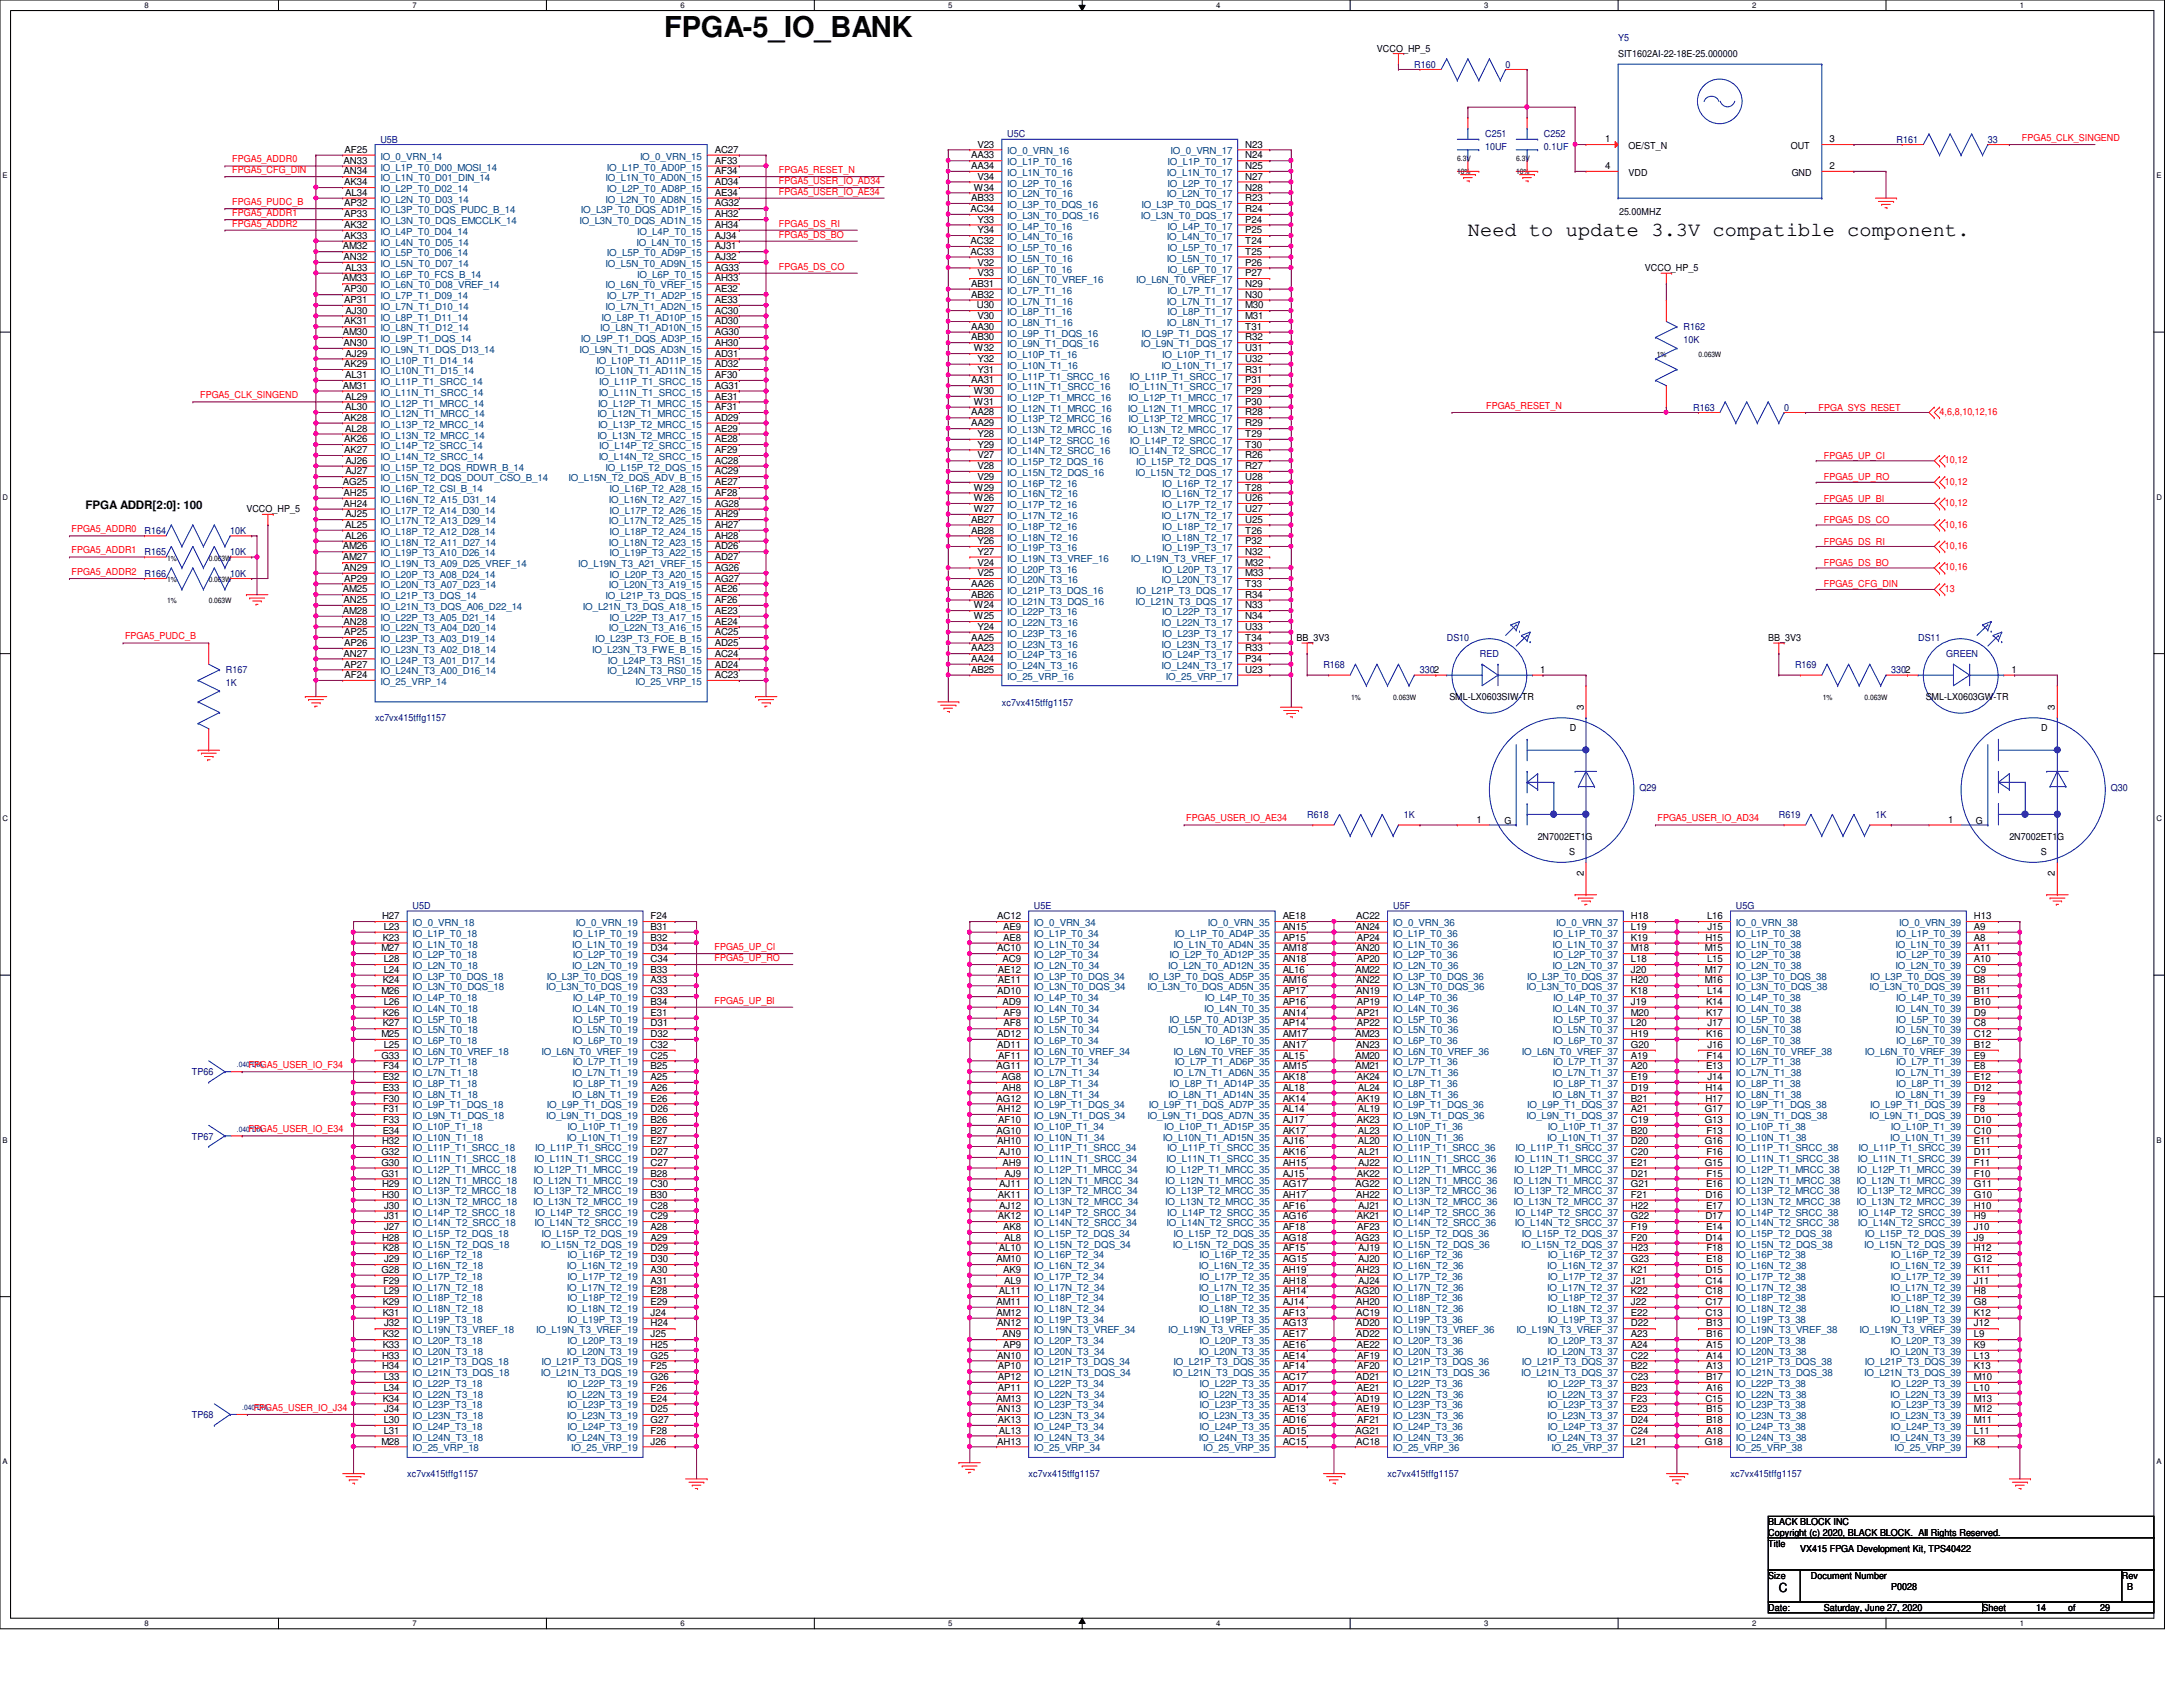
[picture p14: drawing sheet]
<svg xmlns="http://www.w3.org/2000/svg" width="279mm" height="216mm" viewBox="0 0 279 216" stroke-linecap="round" stroke-linejoin="round" font-family="sans-serif">
<defs><g id="words">
<text font-size="3.7" x="85" y="4.8">FPGA-5_IO_BANK</text>
<text font-size="2.6" x="187.9" y="30.2">Need to update 3.3V compatible component.</text>
<text font-size="1.6" x="227.7" y="203.8">C</text>
<text font-size="1.5" x="11" y="65.1">FPGA ADDR[2:0]: 100</text>
<g font-size="1.2" fill="#000080">
<text x="207.1" y="5.2">Y5</text>
<text x="181" y="8.7">R160</text>
<text x="192.7" y="8.7">0</text>
<text x="128.9" y="17.6">U5C</text>
<text x="190.1" y="17.6">C251</text>
<text x="197.6" y="17.6">C252</text>
<text x="48.7" y="18.3">U5B</text>
<text x="190.1" y="19.2">10UF</text>
<text x="197.6" y="19.2">0.1UF</text>
<text x="242.7" y="18.3">R161</text>
<text x="254.4" y="18.3">33</text>
<text x="215.5" y="42.3">R162</text>
<text x="215.5" y="43.9">10K</text>
<text x="216.7" y="52.6">R163</text>
<text x="228.3" y="52.6">0</text>
<text x="18.5" y="68.3">R164</text>
<text x="18.5" y="71.1">R165</text>
<text x="29.5" y="68.3">10K</text>
<text x="29.5" y="71.1">10K</text>
<text x="18.5" y="73.8">R166</text>
<text x="29.5" y="73.8">10K</text>
<text x="185.2" y="82">DS10</text>
<text x="245.5" y="82">DS11</text>
<text x="28.9" y="86.1">R167</text>
<text x="28.9" y="87.8">1K</text>
<text x="169.4" y="85.5">R168</text>
<text x="181.7" y="86.1">3302</text>
<text x="189.4" y="84.1">RED</text>
<text x="229.7" y="85.5">R169</text>
<text x="242.1" y="86.1">3302</text>
<text x="249.1" y="84.1">GREEN</text>
<text x="48" y="92.3">xc7vx415tffg1157</text>
<text x="128.2" y="90.3">xc7vx415tffg1157</text>
<text x="209.8" y="101.3">Q29</text>
<text x="270.2" y="101.3">Q30</text>
<text x="167.3" y="104.7">R618</text>
<text x="179.7" y="104.7">1K</text>
<text x="227.7" y="104.7">R619</text>
<text x="240" y="104.7">1K</text>
<text x="52.8" y="116.3">U5D</text>
<text x="132.3" y="116.3">U5E</text>
<text x="178.3" y="116.3">U5F</text>
<text x="222.2" y="116.3">U5G</text>
<text x="24.6" y="137.6">TP66</text>
<text x="24.6" y="145.8">TP67</text>
<text x="24.6" y="181.5">TP68</text>
<text x="52.1" y="189">xc7vx415tffg1157</text>
<text x="131.7" y="189">xc7vx415tffg1157</text>
<text x="177.6" y="189">xc7vx415tffg1157</text>
<text x="221.5" y="189">xc7vx415tffg1157</text>
</g>
<g font-size="1.2">
<text x="176.2" y="6.6">VCCO_HP_5</text>
<text x="207.1" y="7.3">SIT1602AI-22-18E-25.000000</text>
<text x="44" y="21">AN33</text>
<text x="44" y="22.3">AN34</text>
<text x="44.1" y="23.7">AK34</text>
<text x="44.1" y="19.6">AF25</text>
<text x="91.5" y="19.6">AC27</text>
<text x="91.5" y="21">AF33</text>
<text x="91.5" y="22.3">AF34</text>
<text x="91.5" y="23.7">AD34</text>
<text x="124.3" y="20.3">AA33</text>
<text x="124.3" y="21.6">AA34</text>
<text x="125.1" y="18.9">V23</text>
<text x="125.1" y="23">V34</text>
<text x="159.4" y="18.9">N23</text>
<text x="159.4" y="20.3">N24</text>
<text x="159.4" y="21.6">N25</text>
<text x="159.4" y="23">N27</text>
<text x="205.4" y="18.2">1</text>
<text x="205.4" y="21.6">4</text>
<text x="208.4" y="19.1">OE/ST_N</text>
<text x="208.4" y="22.5">VDD</text>
<text x="229.2" y="19.1">OUT</text>
<text x="229.3" y="22.5">GND</text>
<text x="234.1" y="21.6">2</text>
<text x="234.1" y="18.2">3</text>
<text x="44.1" y="26.4">AP32</text>
<text x="44.1" y="27.8">AP33</text>
<text x="44.1" y="29.2">AK32</text>
<text x="44.2" y="25.1">AL34</text>
<text x="91.5" y="25.1">AE34</text>
<text x="91.5" y="26.4">AG32</text>
<text x="91.5" y="27.8">AH32</text>
<text x="91.5" y="29.2">AH34</text>
<text x="124.2" y="27.1">AC34</text>
<text x="124.3" y="25.7">AB33</text>
<text x="124.6" y="24.4">W34</text>
<text x="125.1" y="28.5">Y33</text>
<text x="125.1" y="29.8">Y34</text>
<text x="159.4" y="24.4">N28</text>
<text x="159.4" y="25.7">R23</text>
<text x="159.4" y="27.1">R24</text>
<text x="159.4" y="28.5">P24</text>
<text x="159.4" y="29.8">P25</text>
<text x="207.2" y="27.5">25.00MHZ</text>
<text x="43.9" y="31.9">AM32</text>
<text x="44" y="33.3">AN32</text>
<text x="44.1" y="30.6">AK33</text>
<text x="44.2" y="34.7">AL33</text>
<text x="91.5" y="30.6">AJ34</text>
<text x="91.5" y="31.9">AJ31</text>
<text x="91.5" y="33.3">AJ32</text>
<text x="91.5" y="34.7">AG33</text>
<text x="124.2" y="31.2">AC32</text>
<text x="124.2" y="32.6">AC33</text>
<text x="125.1" y="34">V32</text>
<text x="125.1" y="35.3">V33</text>
<text x="159.4" y="31.2">T24</text>
<text x="159.4" y="32.6">T25</text>
<text x="159.4" y="34">P26</text>
<text x="159.4" y="35.3">P27</text>
<text x="210.5" y="34.7">VCCO_HP_5</text>
<text x="43.9" y="36">AM33</text>
<text x="44.1" y="37.4">AP30</text>
<text x="44.1" y="38.8">AP31</text>
<text x="44.1" y="41.5">AK31</text>
<text x="44.2" y="40.1">AJ30</text>
<text x="91.5" y="36">AH33</text>
<text x="91.5" y="37.4">AE32</text>
<text x="91.5" y="38.8">AE33</text>
<text x="91.5" y="40.1">AC30</text>
<text x="91.5" y="41.5">AD30</text>
<text x="124.3" y="36.7">AB31</text>
<text x="124.3" y="38.1">AB32</text>
<text x="125" y="39.5">U30</text>
<text x="125.1" y="40.9">V30</text>
<text x="159.4" y="36.7">N29</text>
<text x="159.4" y="38.1">N30</text>
<text x="159.4" y="39.5">M30</text>
<text x="159.4" y="40.9">M31</text>
<text x="43.9" y="42.9">AM30</text>
<text x="44" y="44.3">AN30</text>
<text x="44.1" y="47">AK29</text>
<text x="44.2" y="45.6">AJ29</text>
<text x="91.5" y="42.9">AG30</text>
<text x="91.5" y="44.3">AH30</text>
<text x="91.5" y="45.6">AD31</text>
<text x="91.5" y="47">AD32</text>
<text x="124.3" y="42.2">AA30</text>
<text x="124.3" y="43.6">AB30</text>
<text x="124.6" y="45">W32</text>
<text x="125.1" y="46.3">Y32</text>
<text x="125.1" y="47.7">Y31</text>
<text x="159.4" y="42.2">T31</text>
<text x="159.4" y="43.6">R32</text>
<text x="159.4" y="45">U31</text>
<text x="159.4" y="46.3">U32</text>
<text x="159.4" y="47.7">R31</text>
<text x="43.9" y="49.7">AM31</text>
<text x="44.1" y="53.8">AK28</text>
<text x="44.2" y="48.4">AL31</text>
<text x="44.2" y="51.1">AL29</text>
<text x="44.2" y="52.5">AL30</text>
<text x="91.5" y="48.4">AF30</text>
<text x="91.5" y="49.7">AG31</text>
<text x="91.5" y="51.1">AE31</text>
<text x="91.5" y="52.5">AF31</text>
<text x="91.5" y="53.8">AD29</text>
<text x="124.3" y="49.1">AA31</text>
<text x="124.3" y="53.2">AA28</text>
<text x="124.6" y="50.4">W30</text>
<text x="124.6" y="51.8">W31</text>
<text x="159.4" y="49.1">P31</text>
<text x="159.4" y="50.4">P29</text>
<text x="159.4" y="51.8">P30</text>
<text x="159.4" y="53.2">R28</text>
<text x="44.1" y="56.6">AK26</text>
<text x="44.1" y="58">AK27</text>
<text x="44.2" y="55.2">AL28</text>
<text x="44.2" y="59.4">AJ26</text>
<text x="91.5" y="55.2">AE29</text>
<text x="91.5" y="56.6">AE28</text>
<text x="91.5" y="58">AF29</text>
<text x="91.5" y="59.4">AC28</text>
<text x="124.3" y="54.6">AA29</text>
<text x="125.1" y="55.9">Y28</text>
<text x="125.1" y="57.3">Y29</text>
<text x="125.1" y="58.7">V27</text>
<text x="159.4" y="54.6">R29</text>
<text x="159.4" y="55.9">T29</text>
<text x="159.4" y="57.3">T30</text>
<text x="159.4" y="58.7">R26</text>
<text x="31.5" y="65.6">VCCO_HP_5</text>
<text x="43.9" y="62.1">AG25</text>
<text x="44" y="63.5">AH25</text>
<text x="44" y="64.9">AH24</text>
<text x="44.2" y="60.7">AJ27</text>
<text x="91.5" y="60.7">AC29</text>
<text x="91.5" y="62.1">AE27</text>
<text x="91.5" y="63.5">AF28</text>
<text x="91.5" y="64.9">AG28</text>
<text x="124.6" y="62.8">W29</text>
<text x="124.6" y="64.1">W26</text>
<text x="124.6" y="65.5">W27</text>
<text x="125.1" y="60">V28</text>
<text x="125.1" y="61.4">V29</text>
<text x="159.4" y="60">R27</text>
<text x="159.4" y="61.4">U28</text>
<text x="159.4" y="62.8">T28</text>
<text x="159.4" y="64.1">U26</text>
<text x="159.4" y="65.5">U27</text>
<text x="43.9" y="70.3">AM26</text>
<text x="43.9" y="71.7">AM27</text>
<text x="44.2" y="67.6">AL25</text>
<text x="44.2" y="69">AL26</text>
<text x="44.2" y="66.2">AJ25</text>
<text x="91.5" y="66.2">AH29</text>
<text x="91.5" y="67.6">AH27</text>
<text x="91.5" y="69">AH28</text>
<text x="91.5" y="70.3">AD26</text>
<text x="91.5" y="71.7">AD27</text>
<text x="124.3" y="66.9">AB27</text>
<text x="124.3" y="68.3">AB28</text>
<text x="125.1" y="69.6">Y26</text>
<text x="125.1" y="71">Y27</text>
<text x="159.4" y="66.9">U25</text>
<text x="159.4" y="68.3">T26</text>
<text x="159.4" y="69.6">P32</text>
<text x="159.4" y="71">N32</text>
<text x="43.9" y="75.8">AM25</text>
<text x="44" y="73.1">AN29</text>
<text x="44" y="77.2">AN25</text>
<text x="44.1" y="74.4">AP29</text>
<text x="91.5" y="73.1">AG26</text>
<text x="91.5" y="74.4">AG27</text>
<text x="91.5" y="75.8">AE26</text>
<text x="91.5" y="77.2">AF26</text>
<text x="124.3" y="75.1">AA26</text>
<text x="124.3" y="76.5">AB26</text>
<text x="124.6" y="77.9">W24</text>
<text x="125.1" y="72.4">V24</text>
<text x="125.1" y="73.7">V25</text>
<text x="159.4" y="72.4">M32</text>
<text x="159.4" y="73.7">M33</text>
<text x="159.4" y="75.1">T33</text>
<text x="159.4" y="76.5">R34</text>
<text x="159.4" y="77.9">N33</text>
<text x="43.9" y="78.6">AM28</text>
<text x="44" y="79.9">AN28</text>
<text x="44.1" y="81.3">AP25</text>
<text x="44.1" y="82.7">AP26</text>
<text x="91.5" y="78.6">AE23</text>
<text x="91.5" y="79.9">AE24</text>
<text x="91.5" y="81.3">AC25</text>
<text x="91.5" y="82.7">AD25</text>
<text x="124.3" y="82">AA25</text>
<text x="124.3" y="83.4">AA23</text>
<text x="124.6" y="79.2">W25</text>
<text x="125.1" y="80.6">Y24</text>
<text x="159.4" y="79.2">N34</text>
<text x="159.4" y="80.6">U33</text>
<text x="159.4" y="82">T34</text>
<text x="159.4" y="83.4">R33</text>
<text x="165.9" y="82">BB_3V3</text>
<text x="226.3" y="82">BB_3V3</text>
<text x="44" y="84">AN27</text>
<text x="44.1" y="85.4">AP27</text>
<text x="44.1" y="86.8">AF24</text>
<text x="91.5" y="84">AC24</text>
<text x="91.5" y="85.4">AD24</text>
<text x="91.5" y="86.8">AC23</text>
<text x="124.3" y="84.7">AA24</text>
<text x="124.3" y="86.1">AB25</text>
<text x="159.4" y="84.7">P34</text>
<text x="159.4" y="86.1">U23</text>
<text x="185.5" y="89.6">SML-LX0603SIW-TR</text>
<text x="197.1" y="86.1">1</text>
<text x="246.5" y="89.6">SML-LX0603GW-TR</text>
<text x="257.4" y="86.1">1</text>
<text x="200.9" y="93.6">D</text>
<text x="202.7" y="90.9" transform="rotate(-90 202.7 90.9)">3</text>
<text x="261.2" y="93.6">D</text>
<text x="263" y="90.9" transform="rotate(-90 263 90.9)">3</text>
<text x="189" y="105.3">1</text>
<text x="192.6" y="105.5">G</text>
<text x="196.8" y="107.4">2N7002ET1G</text>
<text x="249.3" y="105.3">1</text>
<text x="252.9" y="105.5">G</text>
<text x="257.2" y="107.4">2N7002ET1G</text>
<text x="200.8" y="109.5">S</text>
<text x="202.7" y="112.1" transform="rotate(-90 202.7 112.1)">2</text>
<text x="261.2" y="109.5">S</text>
<text x="263" y="112.1" transform="rotate(-90 263 112.1)">2</text>
<text x="48.9" y="117.6">H27</text>
<text x="49.1" y="119">L23</text>
<text x="83.3" y="117.6">F24</text>
<text x="83.3" y="119">B31</text>
<text x="127.6" y="117.6">AC12</text>
<text x="128.4" y="119">AE9</text>
<text x="164.2" y="117.6">AE18</text>
<text x="164.2" y="119">AN15</text>
<text x="173.6" y="117.6">AC22</text>
<text x="173.6" y="119">AN24</text>
<text x="208.7" y="117.6">H18</text>
<text x="208.7" y="119">L19</text>
<text x="218.5" y="117.6">L16</text>
<text x="218.5" y="119">J15</text>
<text x="252.6" y="117.6">H13</text>
<text x="252.6" y="119">A9</text>
<text x="48.8" y="121.8">M27</text>
<text x="49" y="120.4">K23</text>
<text x="49" y="125.9">K24</text>
<text x="49.1" y="123.1">L28</text>
<text x="49.1" y="124.5">L24</text>
<text x="83.3" y="120.4">B32</text>
<text x="83.3" y="121.8">D34</text>
<text x="83.3" y="123.1">C34</text>
<text x="83.3" y="124.5">B33</text>
<text x="83.3" y="125.9">A33</text>
<text x="127.6" y="121.8">AC10</text>
<text x="127.7" y="124.5">AE12</text>
<text x="127.7" y="125.9">AE11</text>
<text x="128.3" y="123.1">AC9</text>
<text x="128.4" y="120.4">AE8</text>
<text x="164.2" y="120.4">AP15</text>
<text x="164.2" y="121.8">AM18</text>
<text x="164.2" y="123.1">AN18</text>
<text x="164.2" y="124.5">AL16</text>
<text x="164.2" y="125.9">AM16</text>
<text x="173.5" y="124.5">AM22</text>
<text x="173.6" y="121.8">AN20</text>
<text x="173.6" y="125.9">AN22</text>
<text x="173.7" y="120.4">AP24</text>
<text x="173.7" y="123.1">AP20</text>
<text x="208.7" y="120.4">K19</text>
<text x="208.7" y="121.8">M18</text>
<text x="208.7" y="123.1">L18</text>
<text x="208.7" y="124.5">J20</text>
<text x="208.7" y="125.9">H20</text>
<text x="218.2" y="121.8">M15</text>
<text x="218.2" y="124.5">M17</text>
<text x="218.2" y="125.9">M16</text>
<text x="218.3" y="120.4">H15</text>
<text x="218.5" y="123.1">L15</text>
<text x="252.6" y="120.4">A8</text>
<text x="252.6" y="121.8">A11</text>
<text x="252.6" y="123.1">A10</text>
<text x="252.6" y="124.5">C9</text>
<text x="252.6" y="125.9">B8</text>
<text x="48.8" y="127.3">M26</text>
<text x="49" y="130">K26</text>
<text x="49" y="131.4">K27</text>
<text x="49.1" y="128.6">L26</text>
<text x="83.3" y="127.3">C33</text>
<text x="83.3" y="128.6">B34</text>
<text x="83.3" y="130">E31</text>
<text x="83.3" y="131.4">D31</text>
<text x="127.6" y="127.3">AD10</text>
<text x="128.3" y="128.6">AD9</text>
<text x="128.4" y="130">AF9</text>
<text x="128.4" y="131.4">AF8</text>
<text x="164.2" y="127.3">AP17</text>
<text x="164.2" y="128.6">AP16</text>
<text x="164.2" y="130">AN14</text>
<text x="164.2" y="131.4">AP14</text>
<text x="173.6" y="127.3">AN19</text>
<text x="173.7" y="128.6">AP19</text>
<text x="173.7" y="130">AP21</text>
<text x="173.7" y="131.4">AP22</text>
<text x="208.7" y="127.3">K18</text>
<text x="208.7" y="128.6">J19</text>
<text x="208.7" y="130">M20</text>
<text x="208.7" y="131.4">L20</text>
<text x="218.4" y="128.6">K14</text>
<text x="218.4" y="130">K17</text>
<text x="218.5" y="127.3">L14</text>
<text x="218.5" y="131.4">J17</text>
<text x="252.6" y="127.3">B11</text>
<text x="252.6" y="128.6">B10</text>
<text x="252.6" y="130">D9</text>
<text x="252.6" y="131.4">C8</text>
<text x="48.8" y="132.7">M25</text>
<text x="48.8" y="135.5">G33</text>
<text x="49" y="136.9">F34</text>
<text x="49.1" y="134.1">L25</text>
<text x="83.3" y="132.7">D32</text>
<text x="83.3" y="134.1">C32</text>
<text x="83.3" y="135.5">C25</text>
<text x="83.3" y="136.9">B25</text>
<text x="127.6" y="136.9">AG11</text>
<text x="127.6" y="132.7">AD12</text>
<text x="127.6" y="134.1">AD11</text>
<text x="127.8" y="135.5">AF11</text>
<text x="164.2" y="132.7">AM17</text>
<text x="164.2" y="134.1">AN17</text>
<text x="164.2" y="135.5">AL15</text>
<text x="164.2" y="136.9">AM15</text>
<text x="173.5" y="132.7">AM23</text>
<text x="173.5" y="135.5">AM20</text>
<text x="173.5" y="136.9">AM21</text>
<text x="173.6" y="134.1">AN23</text>
<text x="208.7" y="132.7">H19</text>
<text x="208.7" y="134.1">G20</text>
<text x="208.7" y="135.5">A19</text>
<text x="208.7" y="136.9">A20</text>
<text x="218.4" y="132.7">K16</text>
<text x="218.4" y="136.9">E13</text>
<text x="218.4" y="135.5">F14</text>
<text x="218.5" y="134.1">J16</text>
<text x="252.6" y="132.7">C12</text>
<text x="252.6" y="134.1">B12</text>
<text x="252.6" y="135.5">E9</text>
<text x="252.6" y="136.9">E8</text>
<text x="49" y="138.2">E32</text>
<text x="49" y="139.6">E33</text>
<text x="49" y="141">F30</text>
<text x="49" y="142.3">F31</text>
<text x="49" y="143.7">F33</text>
<text x="83.3" y="138.2">A25</text>
<text x="83.3" y="139.6">A26</text>
<text x="83.3" y="141">E26</text>
<text x="83.3" y="142.3">D26</text>
<text x="83.3" y="143.7">B26</text>
<text x="127.6" y="141">AG12</text>
<text x="127.6" y="142.3">AH12</text>
<text x="127.8" y="143.7">AF10</text>
<text x="128.2" y="138.2">AG8</text>
<text x="128.3" y="139.6">AH8</text>
<text x="164.2" y="138.2">AK18</text>
<text x="164.2" y="139.6">AL18</text>
<text x="164.2" y="141">AK14</text>
<text x="164.2" y="142.3">AL14</text>
<text x="164.2" y="143.7">AJ17</text>
<text x="173.7" y="138.2">AK24</text>
<text x="173.7" y="141">AK19</text>
<text x="173.7" y="143.7">AK23</text>
<text x="173.8" y="139.6">AL24</text>
<text x="173.8" y="142.3">AL19</text>
<text x="208.7" y="138.2">E19</text>
<text x="208.7" y="139.6">D19</text>
<text x="208.7" y="141">B21</text>
<text x="208.7" y="142.3">A21</text>
<text x="208.7" y="143.7">C19</text>
<text x="218.2" y="142.3">G17</text>
<text x="218.2" y="143.7">G13</text>
<text x="218.3" y="139.6">H14</text>
<text x="218.3" y="141">H17</text>
<text x="218.5" y="138.2">J14</text>
<text x="252.6" y="138.2">E12</text>
<text x="252.6" y="139.6">D12</text>
<text x="252.6" y="141">F9</text>
<text x="252.6" y="142.3">F8</text>
<text x="252.6" y="143.7">D10</text>
<text x="48.8" y="147.8">G32</text>
<text x="48.8" y="149.2">G30</text>
<text x="48.9" y="146.4">H32</text>
<text x="49" y="145.1">E34</text>
<text x="83.3" y="145.1">B27</text>
<text x="83.3" y="146.4">E27</text>
<text x="83.3" y="147.8">D27</text>
<text x="83.3" y="149.2">C27</text>
<text x="127.6" y="145.1">AG10</text>
<text x="127.6" y="146.4">AH10</text>
<text x="127.9" y="147.8">AJ10</text>
<text x="128.3" y="149.2">AH9</text>
<text x="164.2" y="145.1">AK17</text>
<text x="164.2" y="146.4">AJ16</text>
<text x="164.2" y="147.8">AK16</text>
<text x="164.2" y="149.2">AH15</text>
<text x="173.8" y="145.1">AL23</text>
<text x="173.8" y="146.4">AL20</text>
<text x="173.8" y="147.8">AL21</text>
<text x="173.8" y="149.2">AJ22</text>
<text x="208.7" y="145.1">B20</text>
<text x="208.7" y="146.4">D20</text>
<text x="208.7" y="147.8">C20</text>
<text x="208.7" y="149.2">E21</text>
<text x="218.2" y="146.4">G16</text>
<text x="218.2" y="149.2">G15</text>
<text x="218.4" y="145.1">F13</text>
<text x="218.4" y="147.8">F16</text>
<text x="252.6" y="145.1">C10</text>
<text x="252.6" y="146.4">E11</text>
<text x="252.6" y="147.8">D11</text>
<text x="252.6" y="149.2">F11</text>
<text x="48.8" y="150.6">G31</text>
<text x="48.9" y="151.9">H29</text>
<text x="48.9" y="153.3">H30</text>
<text x="49.1" y="154.7">J30</text>
<text x="83.3" y="150.6">B28</text>
<text x="83.3" y="151.9">C30</text>
<text x="83.3" y="153.3">B30</text>
<text x="83.3" y="154.7">C28</text>
<text x="127.7" y="153.3">AK11</text>
<text x="127.9" y="151.9">AJ11</text>
<text x="127.9" y="154.7">AJ12</text>
<text x="128.6" y="150.6">AJ9</text>
<text x="164.2" y="150.6">AJ15</text>
<text x="164.2" y="151.9">AG17</text>
<text x="164.2" y="153.3">AH17</text>
<text x="164.2" y="154.7">AF16</text>
<text x="173.5" y="151.9">AG22</text>
<text x="173.6" y="153.3">AH22</text>
<text x="173.7" y="150.6">AK22</text>
<text x="173.8" y="154.7">AJ21</text>
<text x="208.7" y="150.6">D21</text>
<text x="208.7" y="151.9">G21</text>
<text x="208.7" y="153.3">F21</text>
<text x="208.7" y="154.7">H22</text>
<text x="218.3" y="153.3">D16</text>
<text x="218.4" y="151.9">E16</text>
<text x="218.4" y="154.7">E17</text>
<text x="218.4" y="150.6">F15</text>
<text x="252.6" y="150.6">F10</text>
<text x="252.6" y="151.9">G11</text>
<text x="252.6" y="153.3">G10</text>
<text x="252.6" y="154.7">H10</text>
<text x="48.9" y="158.8">H28</text>
<text x="49" y="160.1">K28</text>
<text x="49.1" y="156">J31</text>
<text x="49.1" y="157.4">J27</text>
<text x="49.1" y="161.5">J29</text>
<text x="83.3" y="156">C29</text>
<text x="83.3" y="157.4">A28</text>
<text x="83.3" y="158.8">A29</text>
<text x="83.3" y="160.1">D29</text>
<text x="83.3" y="161.5">D30</text>
<text x="127.6" y="161.5">AM10</text>
<text x="127.7" y="156">AK12</text>
<text x="127.8" y="160.1">AL10</text>
<text x="128.4" y="157.4">AK8</text>
<text x="128.5" y="158.8">AL8</text>
<text x="164.2" y="156">AG16</text>
<text x="164.2" y="157.4">AF18</text>
<text x="164.2" y="158.8">AG18</text>
<text x="164.2" y="160.1">AF15</text>
<text x="164.2" y="161.5">AG15</text>
<text x="173.5" y="158.8">AG23</text>
<text x="173.7" y="156">AK21</text>
<text x="173.7" y="157.4">AF23</text>
<text x="173.8" y="160.1">AJ19</text>
<text x="173.8" y="161.5">AJ20</text>
<text x="208.7" y="156">G22</text>
<text x="208.7" y="157.4">F19</text>
<text x="208.7" y="158.8">F20</text>
<text x="208.7" y="160.1">H23</text>
<text x="208.7" y="161.5">G23</text>
<text x="218.3" y="156">D17</text>
<text x="218.3" y="158.8">D14</text>
<text x="218.4" y="157.4">E14</text>
<text x="218.4" y="161.5">E18</text>
<text x="218.4" y="160.1">F18</text>
<text x="252.6" y="156">H9</text>
<text x="252.6" y="157.4">J10</text>
<text x="252.6" y="158.8">J9</text>
<text x="252.6" y="160.1">H12</text>
<text x="252.6" y="161.5">G12</text>
<text x="48.8" y="162.9">G28</text>
<text x="49" y="167">K29</text>
<text x="49" y="164.3">F29</text>
<text x="49.1" y="165.7">L29</text>
<text x="83.3" y="162.9">A30</text>
<text x="83.3" y="164.3">A31</text>
<text x="83.3" y="165.7">E28</text>
<text x="83.3" y="167">E29</text>
<text x="127.6" y="167">AM11</text>
<text x="127.8" y="165.7">AL11</text>
<text x="128.4" y="162.9">AK9</text>
<text x="128.5" y="164.3">AL9</text>
<text x="164.2" y="162.9">AH19</text>
<text x="164.2" y="164.3">AH18</text>
<text x="164.2" y="165.7">AH14</text>
<text x="164.2" y="167">AJ14</text>
<text x="173.5" y="165.7">AG20</text>
<text x="173.6" y="162.9">AH23</text>
<text x="173.6" y="167">AH20</text>
<text x="173.8" y="164.3">AJ24</text>
<text x="208.7" y="162.9">K21</text>
<text x="208.7" y="164.3">J21</text>
<text x="208.7" y="165.7">K22</text>
<text x="208.7" y="167">J22</text>
<text x="218.3" y="162.9">D15</text>
<text x="218.3" y="164.3">C14</text>
<text x="218.3" y="165.7">C18</text>
<text x="218.3" y="167">C17</text>
<text x="252.6" y="162.9">K11</text>
<text x="252.6" y="164.3">J11</text>
<text x="252.6" y="165.7">H8</text>
<text x="252.6" y="167">G8</text>
<text x="48.9" y="173.9">H33</text>
<text x="49" y="168.4">K31</text>
<text x="49" y="171.2">K32</text>
<text x="49" y="172.5">K33</text>
<text x="49.1" y="169.8">J32</text>
<text x="83.3" y="168.4">J24</text>
<text x="83.3" y="169.8">H24</text>
<text x="83.3" y="171.2">J25</text>
<text x="83.3" y="172.5">H25</text>
<text x="83.3" y="173.9">G25</text>
<text x="127.6" y="168.4">AM12</text>
<text x="127.6" y="169.8">AN12</text>
<text x="127.6" y="173.9">AN10</text>
<text x="128.3" y="171.2">AN9</text>
<text x="128.4" y="172.5">AP9</text>
<text x="164.2" y="168.4">AF13</text>
<text x="164.2" y="169.8">AG13</text>
<text x="164.2" y="171.2">AE17</text>
<text x="164.2" y="172.5">AE16</text>
<text x="164.2" y="173.9">AE14</text>
<text x="173.6" y="168.4">AC19</text>
<text x="173.6" y="169.8">AD20</text>
<text x="173.6" y="171.2">AD22</text>
<text x="173.7" y="172.5">AE22</text>
<text x="173.7" y="173.9">AF19</text>
<text x="208.7" y="168.4">E22</text>
<text x="208.7" y="169.8">D22</text>
<text x="208.7" y="171.2">A23</text>
<text x="208.7" y="172.5">A24</text>
<text x="208.7" y="173.9">C22</text>
<text x="218.3" y="168.4">C13</text>
<text x="218.4" y="169.8">B13</text>
<text x="218.4" y="171.2">B16</text>
<text x="218.4" y="172.5">A15</text>
<text x="218.4" y="173.9">A14</text>
<text x="252.6" y="168.4">K12</text>
<text x="252.6" y="169.8">J12</text>
<text x="252.6" y="171.2">L9</text>
<text x="252.6" y="172.5">K9</text>
<text x="252.6" y="173.9">L13</text>
<text x="48.9" y="175.3">H34</text>
<text x="49" y="179.4">K34</text>
<text x="49.1" y="176.6">L33</text>
<text x="49.1" y="178">L34</text>
<text x="83.3" y="175.3">F25</text>
<text x="83.3" y="176.6">G26</text>
<text x="83.3" y="178">F26</text>
<text x="83.3" y="179.4">E24</text>
<text x="127.6" y="179.4">AM13</text>
<text x="127.7" y="175.3">AP10</text>
<text x="127.7" y="176.6">AP12</text>
<text x="127.7" y="178">AP11</text>
<text x="164.2" y="175.3">AF14</text>
<text x="164.2" y="176.6">AC17</text>
<text x="164.2" y="178">AD17</text>
<text x="164.2" y="179.4">AD14</text>
<text x="173.6" y="176.6">AD21</text>
<text x="173.6" y="179.4">AD19</text>
<text x="173.7" y="178">AE21</text>
<text x="173.7" y="175.3">AF20</text>
<text x="208.7" y="175.3">B22</text>
<text x="208.7" y="176.6">C23</text>
<text x="208.7" y="178">B23</text>
<text x="208.7" y="179.4">F23</text>
<text x="218.3" y="179.4">C15</text>
<text x="218.4" y="175.3">A13</text>
<text x="218.4" y="176.6">B17</text>
<text x="218.4" y="178">A16</text>
<text x="252.6" y="175.3">K13</text>
<text x="252.6" y="176.6">M10</text>
<text x="252.6" y="178">L10</text>
<text x="252.6" y="179.4">M13</text>
<text x="48.8" y="184.9">M28</text>
<text x="49.1" y="182.1">L30</text>
<text x="49.1" y="183.5">L31</text>
<text x="49.1" y="180.7">J34</text>
<text x="83.3" y="180.7">D25</text>
<text x="83.3" y="182.1">G27</text>
<text x="83.3" y="183.5">F28</text>
<text x="83.3" y="184.9">J26</text>
<text x="127.6" y="180.7">AN13</text>
<text x="127.6" y="184.9">AH13</text>
<text x="127.7" y="182.1">AK13</text>
<text x="127.8" y="183.5">AL13</text>
<text x="164.2" y="180.7">AE13</text>
<text x="164.2" y="182.1">AD16</text>
<text x="164.2" y="183.5">AD15</text>
<text x="164.2" y="184.9">AC15</text>
<text x="173.5" y="183.5">AG21</text>
<text x="173.6" y="184.9">AC18</text>
<text x="173.7" y="180.7">AE19</text>
<text x="173.7" y="182.1">AF21</text>
<text x="208.7" y="180.7">E23</text>
<text x="208.7" y="182.1">D24</text>
<text x="208.7" y="183.5">C24</text>
<text x="208.7" y="184.9">L21</text>
<text x="218.2" y="184.9">G18</text>
<text x="218.4" y="180.7">B15</text>
<text x="218.4" y="182.1">B18</text>
<text x="218.4" y="183.5">A18</text>
<text x="252.6" y="180.7">M12</text>
<text x="252.6" y="182.1">M11</text>
<text x="252.6" y="183.5">L11</text>
<text x="252.6" y="184.9">K8</text>
<text x="226.3" y="195.2">BLACK BLOCK INC</text>
<text x="226.3" y="196.6">Copyright (c) 2020, BLACK BLOCK. All Rights Reserved.</text>
<text x="226.3" y="198">Title</text>
<text x="226.3" y="202.1">Size</text>
<text x="230.4" y="198.6">VX415 FPGA Development Kit, TPS40422</text>
<text x="231.8" y="202.1">Document Number</text>
<text x="242.1" y="203.5">P0028</text>
<text x="271.6" y="202.1">Rev</text>
<text x="272.2" y="203.5">B</text>
<text x="226.3" y="206.2">Date:</text>
<text x="233.4" y="206.2">Saturday, June 27, 2020</text>
<text x="253.7" y="206.2">Sheet</text>
<text x="260.6" y="206.2">14</text>
<text x="264.7" y="206.2">of</text>
<text x="268.8" y="206.2">29</text>
</g>
<g font-size="1.2" fill="#f00">
<text x="29.7" y="20.8">FPGA5_ADDR0</text>
<text x="29.7" y="22.1">FPGA5_CFG_DIN</text>
<text x="99.7" y="22.1">FPGA5_RESET_N</text>
<text x="99.7" y="23.5">FPGA5_USER_IO_AD34</text>
<text x="258.8" y="18">FPGA5_CLK_SINGEND</text>
<text x="29.7" y="26.2">FPGA5_PUDC_B</text>
<text x="29.7" y="27.6">FPGA5_ADDR1</text>
<text x="29.7" y="29">FPGA5_ADDR2</text>
<text x="99.7" y="24.9">FPGA5_USER_IO_AE34</text>
<text x="99.7" y="29">FPGA5_DS_RI</text>
<text x="99.7" y="30.4">FPGA5_DS_BO</text>
<text x="99.7" y="34.5">FPGA5_DS_CO</text>
<text x="25.6" y="51">FPGA5_CLK_SINGEND</text>
<text x="190.2" y="52.3">FPGA5_RESET_N</text>
<text x="232.7" y="52.6">FPGA_SYS_RESET</text>
<text x="248.2" y="53.1">4,6,8,10,12,16</text>
<text x="233.4" y="58.7">FPGA5_UP_CI</text>
<text x="248.9" y="59.3">10,12</text>
<text x="233.4" y="61.5">FPGA5_UP_RO</text>
<text x="233.4" y="64.2">FPGA5_UP_BI</text>
<text x="248.9" y="62">10,12</text>
<text x="248.9" y="64.8">10,12</text>
<text x="9.1" y="68.1">FPGA5_ADDR0</text>
<text x="9.1" y="70.8">FPGA5_ADDR1</text>
<text x="233.4" y="67">FPGA5_DS_CO</text>
<text x="233.4" y="69.7">FPGA5_DS_RI</text>
<text x="248.9" y="67.5">10,16</text>
<text x="248.9" y="70.3">10,16</text>
<text x="9.1" y="73.6">FPGA5_ADDR2</text>
<text x="233.4" y="72.4">FPGA5_DS_BO</text>
<text x="233.4" y="75.2">FPGA5_CFG_DIN</text>
<text x="248.9" y="73">10,16</text>
<text x="248.9" y="75.7">13</text>
<text x="16" y="81.8">FPGA5_PUDC_B</text>
<text x="151.8" y="105.1">FPGA5_USER_IO_AE34</text>
<text x="212.1" y="105.1">FPGA5_USER_IO_AD34</text>
<text x="91.4" y="121.6">FPGA5_UP_CI</text>
<text x="91.4" y="123">FPGA5_UP_RO</text>
<text x="91.4" y="128.4">FPGA5_UP_BI</text>
<text x="31.8" y="136.7">FPGA5_USER_IO_F34</text>
<text x="31.8" y="144.9">FPGA5_USER_IO_E34</text>
<text x="32.5" y="180.6">FPGA5_USER_IO_J34</text>
</g>
<g font-size="1.2" fill="#004080">
<text x="48.7" y="20.4">IO_0_VRN_14</text>
<text x="48.7" y="21.8">IO_L1P_T0_D00_MOSI_14</text>
<text x="48.7" y="23.2">IO_L1N_T0_D01_DIN_14</text>
<text x="77.5" y="23.2">IO_L1N_T0_AD0N_15</text>
<text x="77.7" y="21.8">IO_L1P_T0_AD0P_15</text>
<text x="81.9" y="20.4">IO_0_VRN_15</text>
<text x="128.9" y="19.8">IO_0_VRN_16</text>
<text x="128.9" y="21.2">IO_L1P_T0_16</text>
<text x="128.9" y="22.5">IO_L1N_T0_16</text>
<text x="128.9" y="23.9">IO_L2P_T0_16</text>
<text x="149.4" y="22.5">IO_L1N_T0_17</text>
<text x="149.4" y="21.2">IO_L1P_T0_17</text>
<text x="149.4" y="23.9">IO_L2P_T0_17</text>
<text x="149.8" y="19.8">IO_0_VRN_17</text>
<text x="48.7" y="24.6">IO_L2P_T0_D02_14</text>
<text x="48.7" y="26">IO_L2N_T0_D03_14</text>
<text x="48.7" y="27.3">IO_L3P_T0_DQS_PUDC_B_14</text>
<text x="48.7" y="28.7">IO_L3N_T0_DQS_EMCCLK_14</text>
<text x="74.2" y="28.7">IO_L3N_T0_DQS_AD1N_15</text>
<text x="74.3" y="27.3">IO_L3P_T0_DQS_AD1P_15</text>
<text x="77.5" y="26">IO_L2N_T0_AD8N_15</text>
<text x="77.7" y="24.6">IO_L2P_T0_AD8P_15</text>
<text x="128.9" y="25.3">IO_L2N_T0_16</text>
<text x="128.9" y="26.6">IO_L3P_T0_DQS_16</text>
<text x="128.9" y="28">IO_L3N_T0_DQS_16</text>
<text x="128.9" y="29.4">IO_L4P_T0_16</text>
<text x="146" y="28">IO_L3N_T0_DQS_17</text>
<text x="146.1" y="26.6">IO_L3P_T0_DQS_17</text>
<text x="149.4" y="25.3">IO_L2N_T0_17</text>
<text x="149.4" y="29.4">IO_L4P_T0_17</text>
<text x="48.7" y="30.1">IO_L4P_T0_D04_14</text>
<text x="48.7" y="31.5">IO_L4N_T0_D05_14</text>
<text x="48.7" y="32.8">IO_L5P_T0_D06_14</text>
<text x="48.7" y="34.2">IO_L5N_T0_D07_14</text>
<text x="48.7" y="35.6">IO_L6P_T0_FCS_B_14</text>
<text x="77.5" y="34.2">IO_L5N_T0_AD9N_15</text>
<text x="77.7" y="32.8">IO_L5P_T0_AD9P_15</text>
<text x="81.4" y="31.5">IO_L4N_T0_15</text>
<text x="81.5" y="30.1">IO_L4P_T0_15</text>
<text x="81.5" y="35.6">IO_L6P_T0_15</text>
<text x="128.9" y="30.7">IO_L4N_T0_16</text>
<text x="128.9" y="32.1">IO_L5P_T0_16</text>
<text x="128.9" y="33.5">IO_L5N_T0_16</text>
<text x="128.9" y="34.9">IO_L6P_T0_16</text>
<text x="149.4" y="30.7">IO_L4N_T0_17</text>
<text x="149.4" y="33.5">IO_L5N_T0_17</text>
<text x="149.4" y="32.1">IO_L5P_T0_17</text>
<text x="149.4" y="34.9">IO_L6P_T0_17</text>
<text x="48.7" y="36.9">IO_L6N_T0_D08_VREF_14</text>
<text x="48.7" y="38.3">IO_L7P_T1_D09_14</text>
<text x="48.7" y="39.7">IO_L7N_T1_D10_14</text>
<text x="48.7" y="41">IO_L8P_T1_D11_14</text>
<text x="77" y="41">IO_L8P_T1_AD10P_15</text>
<text x="77.5" y="36.9">IO_L6N_T0_VREF_15</text>
<text x="77.5" y="39.7">IO_L7N_T1_AD2N_15</text>
<text x="77.7" y="38.3">IO_L7P_T1_AD2P_15</text>
<text x="128.9" y="36.2">IO_L6N_T0_VREF_16</text>
<text x="128.9" y="37.6">IO_L7P_T1_16</text>
<text x="128.9" y="39">IO_L7N_T1_16</text>
<text x="128.9" y="40.3">IO_L8P_T1_16</text>
<text x="128.9" y="41.7">IO_L8N_T1_16</text>
<text x="145.4" y="36.2">IO_L6N_T0_VREF_17</text>
<text x="149.4" y="39">IO_L7N_T1_17</text>
<text x="149.4" y="41.7">IO_L8N_T1_17</text>
<text x="149.4" y="37.6">IO_L7P_T1_17</text>
<text x="149.4" y="40.3">IO_L8P_T1_17</text>
<text x="48.7" y="42.4">IO_L8N_T1_D12_14</text>
<text x="48.7" y="43.8">IO_L9P_T1_DQS_14</text>
<text x="48.7" y="45.2">IO_L9N_T1_DQS_D13_14</text>
<text x="48.7" y="46.5">IO_L10P_T1_D14_14</text>
<text x="48.7" y="47.9">IO_L10N_T1_D15_14</text>
<text x="74.2" y="45.2">IO_L9N_T1_DQS_AD3N_15</text>
<text x="74.3" y="43.8">IO_L9P_T1_DQS_AD3P_15</text>
<text x="76.2" y="47.9">IO_L10N_T1_AD11N_15</text>
<text x="76.3" y="46.5">IO_L10P_T1_AD11P_15</text>
<text x="76.8" y="42.4">IO_L8N_T1_AD10N_15</text>
<text x="128.9" y="43.1">IO_L9P_T1_DQS_16</text>
<text x="128.9" y="44.4">IO_L9N_T1_DQS_16</text>
<text x="128.9" y="45.8">IO_L10P_T1_16</text>
<text x="128.9" y="47.2">IO_L10N_T1_16</text>
<text x="146" y="44.4">IO_L9N_T1_DQS_17</text>
<text x="146.1" y="43.1">IO_L9P_T1_DQS_17</text>
<text x="148.7" y="47.2">IO_L10N_T1_17</text>
<text x="148.8" y="45.8">IO_L10P_T1_17</text>
<text x="48.7" y="49.3">IO_L11P_T1_SRCC_14</text>
<text x="48.7" y="50.6">IO_L11N_T1_SRCC_14</text>
<text x="48.7" y="52">IO_L12P_T1_MRCC_14</text>
<text x="48.7" y="53.4">IO_L12N_T1_MRCC_14</text>
<text x="76.5" y="53.4">IO_L12N_T1_MRCC_15</text>
<text x="76.5" y="52">IO_L12P_T1_MRCC_15</text>
<text x="76.6" y="50.6">IO_L11N_T1_SRCC_15</text>
<text x="76.7" y="49.3">IO_L11P_T1_SRCC_15</text>
<text x="128.9" y="48.6">IO_L11P_T1_SRCC_16</text>
<text x="128.9" y="50">IO_L11N_T1_SRCC_16</text>
<text x="128.9" y="51.3">IO_L12P_T1_MRCC_16</text>
<text x="128.9" y="52.7">IO_L12N_T1_MRCC_16</text>
<text x="144.4" y="52.7">IO_L12N_T1_MRCC_17</text>
<text x="144.4" y="51.3">IO_L12P_T1_MRCC_17</text>
<text x="144.5" y="50">IO_L11N_T1_SRCC_17</text>
<text x="144.6" y="48.6">IO_L11P_T1_SRCC_17</text>
<text x="48.7" y="54.7">IO_L13P_T2_MRCC_14</text>
<text x="48.7" y="56.1">IO_L13N_T2_MRCC_14</text>
<text x="48.7" y="57.5">IO_L14P_T2_SRCC_14</text>
<text x="48.7" y="58.9">IO_L14N_T2_SRCC_14</text>
<text x="76.5" y="56.1">IO_L13N_T2_MRCC_15</text>
<text x="76.5" y="54.7">IO_L13P_T2_MRCC_15</text>
<text x="76.6" y="58.9">IO_L14N_T2_SRCC_15</text>
<text x="76.7" y="57.5">IO_L14P_T2_SRCC_15</text>
<text x="128.9" y="54.1">IO_L13P_T2_MRCC_16</text>
<text x="128.9" y="55.5">IO_L13N_T2_MRCC_16</text>
<text x="128.9" y="56.8">IO_L14P_T2_SRCC_16</text>
<text x="128.9" y="58.2">IO_L14N_T2_SRCC_16</text>
<text x="128.9" y="59.6">IO_L15P_T2_DQS_16</text>
<text x="144.4" y="55.5">IO_L13N_T2_MRCC_17</text>
<text x="144.4" y="54.1">IO_L13P_T2_MRCC_17</text>
<text x="144.5" y="58.2">IO_L14N_T2_SRCC_17</text>
<text x="144.6" y="56.8">IO_L14P_T2_SRCC_17</text>
<text x="145.4" y="59.6">IO_L15P_T2_DQS_17</text>
<text x="48.7" y="60.2">IO_L15P_T2_DQS_RDWR_B_14</text>
<text x="48.7" y="61.6">IO_L15N_T2_DQS_DOUT_CSO_B_14</text>
<text x="48.7" y="63">IO_L16P_T2_CSI_B_14</text>
<text x="48.7" y="64.3">IO_L16N_T2_A15_D31_14</text>
<text x="48.7" y="65.7">IO_L17P_T2_A14_D30_14</text>
<text x="72.8" y="61.6">IO_L15N_T2_DQS_ADV_B_15</text>
<text x="77.5" y="60.2">IO_L15P_T2_DQS_15</text>
<text x="77.9" y="64.3">IO_L16N_T2_A27_15</text>
<text x="78" y="63">IO_L16P_T2_A28_15</text>
<text x="78" y="65.7">IO_L17P_T2_A26_15</text>
<text x="128.9" y="60.9">IO_L15N_T2_DQS_16</text>
<text x="128.9" y="62.3">IO_L16P_T2_16</text>
<text x="128.9" y="63.7">IO_L16N_T2_16</text>
<text x="128.9" y="65">IO_L17P_T2_16</text>
<text x="145.3" y="60.9">IO_L15N_T2_DQS_17</text>
<text x="148.7" y="63.7">IO_L16N_T2_17</text>
<text x="148.8" y="62.3">IO_L16P_T2_17</text>
<text x="148.8" y="65">IO_L17P_T2_17</text>
<text x="48.7" y="67.1">IO_L17N_T2_A13_D29_14</text>
<text x="48.7" y="68.5">IO_L18P_T2_A12_D28_14</text>
<text x="48.7" y="69.8">IO_L18N_T2_A11_D27_14</text>
<text x="48.7" y="71.2">IO_L19P_T3_A10_D26_14</text>
<text x="77.9" y="67.1">IO_L17N_T2_A25_15</text>
<text x="77.9" y="69.8">IO_L18N_T2_A23_15</text>
<text x="78" y="68.5">IO_L18P_T2_A24_15</text>
<text x="78" y="71.2">IO_L19P_T3_A22_15</text>
<text x="128.9" y="66.4">IO_L17N_T2_16</text>
<text x="128.9" y="67.8">IO_L18P_T2_16</text>
<text x="128.9" y="69.2">IO_L18N_T2_16</text>
<text x="128.9" y="70.5">IO_L19P_T3_16</text>
<text x="128.9" y="71.9">IO_L19N_T3_VREF_16</text>
<text x="144.7" y="71.9">IO_L19N_T3_VREF_17</text>
<text x="148.7" y="66.4">IO_L17N_T2_17</text>
<text x="148.7" y="69.2">IO_L18N_T2_17</text>
<text x="148.8" y="67.8">IO_L18P_T2_17</text>
<text x="148.8" y="70.5">IO_L19P_T3_17</text>
<text x="48.7" y="72.6">IO_L19N_T3_A09_D25_VREF_14</text>
<text x="48.7" y="74">IO_L20P_T3_A08_D24_14</text>
<text x="48.7" y="75.3">IO_L20N_T3_A07_D23_14</text>
<text x="48.7" y="76.7">IO_L21P_T3_DQS_14</text>
<text x="74" y="72.6">IO_L19N_T3_A21_VREF_15</text>
<text x="77.5" y="76.7">IO_L21P_T3_DQS_15</text>
<text x="77.9" y="75.3">IO_L20N_T3_A19_15</text>
<text x="78" y="74">IO_L20P_T3_A20_15</text>
<text x="128.9" y="73.3">IO_L20P_T3_16</text>
<text x="128.9" y="74.6">IO_L20N_T3_16</text>
<text x="128.9" y="76">IO_L21P_T3_DQS_16</text>
<text x="128.9" y="77.4">IO_L21N_T3_DQS_16</text>
<text x="145.3" y="77.4">IO_L21N_T3_DQS_17</text>
<text x="145.4" y="76">IO_L21P_T3_DQS_17</text>
<text x="148.7" y="74.6">IO_L20N_T3_17</text>
<text x="148.8" y="73.3">IO_L20P_T3_17</text>
<text x="48.7" y="78.1">IO_L21N_T3_DQS_A06_D22_14</text>
<text x="48.7" y="79.5">IO_L22P_T3_A05_D21_14</text>
<text x="48.7" y="80.8">IO_L22N_T3_A04_D20_14</text>
<text x="48.7" y="82.2">IO_L23P_T3_A03_D19_14</text>
<text x="48.7" y="83.6">IO_L23N_T3_A02_D18_14</text>
<text x="74.6" y="78.1">IO_L21N_T3_DQS_A18_15</text>
<text x="75.8" y="83.6">IO_L23N_T3_FWE_B_15</text>
<text x="76.2" y="82.2">IO_L23P_T3_FOE_B_15</text>
<text x="77.9" y="80.8">IO_L22N_T3_A16_15</text>
<text x="78" y="79.5">IO_L22P_T3_A17_15</text>
<text x="128.9" y="78.7">IO_L22P_T3_16</text>
<text x="128.9" y="80.1">IO_L22N_T3_16</text>
<text x="128.9" y="81.5">IO_L23P_T3_16</text>
<text x="128.9" y="82.9">IO_L23N_T3_16</text>
<text x="148.7" y="80.1">IO_L22N_T3_17</text>
<text x="148.7" y="82.9">IO_L23N_T3_17</text>
<text x="148.8" y="78.7">IO_L22P_T3_17</text>
<text x="148.8" y="81.5">IO_L23P_T3_17</text>
<text x="48.7" y="84.9">IO_L24P_T3_A01_D17_14</text>
<text x="48.7" y="86.3">IO_L24N_T3_A00_D16_14</text>
<text x="48.7" y="87.7">IO_25_VRP_14</text>
<text x="77.7" y="86.3">IO_L24N_T3_RS0_15</text>
<text x="77.8" y="84.9">IO_L24P_T3_RS1_15</text>
<text x="81.3" y="87.7">IO_25_VRP_15</text>
<text x="128.9" y="84.2">IO_L24P_T3_16</text>
<text x="128.9" y="85.6">IO_L24N_T3_16</text>
<text x="128.9" y="87">IO_25_VRP_16</text>
<text x="148.7" y="85.6">IO_L24N_T3_17</text>
<text x="148.8" y="84.2">IO_L24P_T3_17</text>
<text x="149.2" y="87">IO_25_VRP_17</text>
<text x="52.8" y="118.5">IO_0_VRN_18</text>
<text x="52.8" y="119.9">IO_L1P_T0_18</text>
<text x="73.3" y="119.9">IO_L1P_T0_19</text>
<text x="73.7" y="118.5">IO_0_VRN_19</text>
<text x="132.3" y="118.5">IO_0_VRN_34</text>
<text x="132.3" y="119.9">IO_L1P_T0_34</text>
<text x="150.4" y="119.9">IO_L1P_T0_AD4P_35</text>
<text x="154.6" y="118.5">IO_0_VRN_35</text>
<text x="178.3" y="118.5">IO_0_VRN_36</text>
<text x="178.3" y="119.9">IO_L1P_T0_36</text>
<text x="198.8" y="119.9">IO_L1P_T0_37</text>
<text x="199.2" y="118.5">IO_0_VRN_37</text>
<text x="222.2" y="118.5">IO_0_VRN_38</text>
<text x="222.2" y="119.9">IO_L1P_T0_38</text>
<text x="242.7" y="119.9">IO_L1P_T0_39</text>
<text x="243.1" y="118.5">IO_0_VRN_39</text>
<text x="52.8" y="121.3">IO_L1N_T0_18</text>
<text x="52.8" y="122.6">IO_L2P_T0_18</text>
<text x="52.8" y="124">IO_L2N_T0_18</text>
<text x="52.8" y="125.4">IO_L3P_T0_DQS_18</text>
<text x="70" y="125.4">IO_L3P_T0_DQS_19</text>
<text x="73.2" y="121.3">IO_L1N_T0_19</text>
<text x="73.2" y="124">IO_L2N_T0_19</text>
<text x="73.3" y="122.6">IO_L2P_T0_19</text>
<text x="132.3" y="121.3">IO_L1N_T0_34</text>
<text x="132.3" y="122.6">IO_L2P_T0_34</text>
<text x="132.3" y="124">IO_L2N_T0_34</text>
<text x="132.3" y="125.4">IO_L3P_T0_DQS_34</text>
<text x="147" y="125.4">IO_L3P_T0_DQS_AD5P_35</text>
<text x="149.5" y="124">IO_L2N_T0_AD12N_35</text>
<text x="149.7" y="122.6">IO_L2P_T0_AD12P_35</text>
<text x="150.2" y="121.3">IO_L1N_T0_AD4N_35</text>
<text x="178.3" y="121.3">IO_L1N_T0_36</text>
<text x="178.3" y="122.6">IO_L2P_T0_36</text>
<text x="178.3" y="124">IO_L2N_T0_36</text>
<text x="178.3" y="125.4">IO_L3P_T0_DQS_36</text>
<text x="195.5" y="125.4">IO_L3P_T0_DQS_37</text>
<text x="198.7" y="121.3">IO_L1N_T0_37</text>
<text x="198.7" y="124">IO_L2N_T0_37</text>
<text x="198.8" y="122.6">IO_L2P_T0_37</text>
<text x="222.2" y="121.3">IO_L1N_T0_38</text>
<text x="222.2" y="122.6">IO_L2P_T0_38</text>
<text x="222.2" y="124">IO_L2N_T0_38</text>
<text x="222.2" y="125.4">IO_L3P_T0_DQS_38</text>
<text x="239.4" y="125.4">IO_L3P_T0_DQS_39</text>
<text x="242.6" y="121.3">IO_L1N_T0_39</text>
<text x="242.6" y="124">IO_L2N_T0_39</text>
<text x="242.7" y="122.6">IO_L2P_T0_39</text>
<text x="52.8" y="126.7">IO_L3N_T0_DQS_18</text>
<text x="52.8" y="128.1">IO_L4P_T0_18</text>
<text x="52.8" y="129.5">IO_L4N_T0_18</text>
<text x="52.8" y="130.9">IO_L5P_T0_18</text>
<text x="69.9" y="126.7">IO_L3N_T0_DQS_19</text>
<text x="73.2" y="129.5">IO_L4N_T0_19</text>
<text x="73.3" y="128.1">IO_L4P_T0_19</text>
<text x="73.3" y="130.9">IO_L5P_T0_19</text>
<text x="132.3" y="126.7">IO_L3N_T0_DQS_34</text>
<text x="132.3" y="128.1">IO_L4P_T0_34</text>
<text x="132.3" y="129.5">IO_L4N_T0_34</text>
<text x="132.3" y="130.9">IO_L5P_T0_34</text>
<text x="146.9" y="126.7">IO_L3N_T0_DQS_AD5N_35</text>
<text x="149.7" y="130.9">IO_L5P_T0_AD13P_35</text>
<text x="154.1" y="129.5">IO_L4N_T0_35</text>
<text x="154.2" y="128.1">IO_L4P_T0_35</text>
<text x="178.3" y="126.7">IO_L3N_T0_DQS_36</text>
<text x="178.3" y="128.1">IO_L4P_T0_36</text>
<text x="178.3" y="129.5">IO_L4N_T0_36</text>
<text x="178.3" y="130.9">IO_L5P_T0_36</text>
<text x="195.4" y="126.7">IO_L3N_T0_DQS_37</text>
<text x="198.7" y="129.5">IO_L4N_T0_37</text>
<text x="198.8" y="128.1">IO_L4P_T0_37</text>
<text x="198.8" y="130.9">IO_L5P_T0_37</text>
<text x="222.2" y="126.7">IO_L3N_T0_DQS_38</text>
<text x="222.2" y="128.1">IO_L4P_T0_38</text>
<text x="222.2" y="129.5">IO_L4N_T0_38</text>
<text x="222.2" y="130.9">IO_L5P_T0_38</text>
<text x="239.3" y="126.7">IO_L3N_T0_DQS_39</text>
<text x="242.6" y="129.5">IO_L4N_T0_39</text>
<text x="242.7" y="128.1">IO_L4P_T0_39</text>
<text x="242.7" y="130.9">IO_L5P_T0_39</text>
<text x="52.8" y="132.2">IO_L5N_T0_18</text>
<text x="52.8" y="133.6">IO_L6P_T0_18</text>
<text x="52.8" y="135">IO_L6N_T0_VREF_18</text>
<text x="52.8" y="136.4">IO_L7P_T1_18</text>
<text x="52.8" y="137.8">IO_L7N_T1_18</text>
<text x="69.3" y="135">IO_L6N_T0_VREF_19</text>
<text x="73.2" y="132.2">IO_L5N_T0_19</text>
<text x="73.2" y="137.8">IO_L7N_T1_19</text>
<text x="73.3" y="133.6">IO_L6P_T0_19</text>
<text x="73.3" y="136.4">IO_L7P_T1_19</text>
<text x="132.3" y="132.2">IO_L5N_T0_34</text>
<text x="132.3" y="133.6">IO_L6P_T0_34</text>
<text x="132.3" y="135">IO_L6N_T0_VREF_34</text>
<text x="132.3" y="136.4">IO_L7P_T1_34</text>
<text x="132.3" y="137.8">IO_L7N_T1_34</text>
<text x="149.5" y="132.2">IO_L5N_T0_AD13N_35</text>
<text x="150.2" y="135">IO_L6N_T0_VREF_35</text>
<text x="150.2" y="137.8">IO_L7N_T1_AD6N_35</text>
<text x="150.4" y="136.4">IO_L7P_T1_AD6P_35</text>
<text x="154.2" y="133.6">IO_L6P_T0_35</text>
<text x="178.3" y="132.2">IO_L5N_T0_36</text>
<text x="178.3" y="133.6">IO_L6P_T0_36</text>
<text x="178.3" y="135">IO_L6N_T0_VREF_36</text>
<text x="178.3" y="136.4">IO_L7P_T1_36</text>
<text x="178.3" y="137.8">IO_L7N_T1_36</text>
<text x="194.8" y="135">IO_L6N_T0_VREF_37</text>
<text x="198.7" y="132.2">IO_L5N_T0_37</text>
<text x="198.7" y="137.8">IO_L7N_T1_37</text>
<text x="198.8" y="133.6">IO_L6P_T0_37</text>
<text x="198.8" y="136.4">IO_L7P_T1_37</text>
<text x="222.2" y="132.2">IO_L5N_T0_38</text>
<text x="222.2" y="133.6">IO_L6P_T0_38</text>
<text x="222.2" y="135">IO_L6N_T0_VREF_38</text>
<text x="222.2" y="136.4">IO_L7P_T1_38</text>
<text x="222.2" y="137.8">IO_L7N_T1_38</text>
<text x="238.7" y="135">IO_L6N_T0_VREF_39</text>
<text x="242.6" y="132.2">IO_L5N_T0_39</text>
<text x="242.6" y="137.8">IO_L7N_T1_39</text>
<text x="242.7" y="133.6">IO_L6P_T0_39</text>
<text x="242.7" y="136.4">IO_L7P_T1_39</text>
<text x="52.8" y="139.1">IO_L8P_T1_18</text>
<text x="52.8" y="140.5">IO_L8N_T1_18</text>
<text x="52.8" y="141.9">IO_L9P_T1_DQS_18</text>
<text x="52.8" y="143.2">IO_L9N_T1_DQS_18</text>
<text x="69.9" y="143.2">IO_L9N_T1_DQS_19</text>
<text x="70" y="141.9">IO_L9P_T1_DQS_19</text>
<text x="73.2" y="140.5">IO_L8N_T1_19</text>
<text x="73.3" y="139.1">IO_L8P_T1_19</text>
<text x="132.3" y="139.1">IO_L8P_T1_34</text>
<text x="132.3" y="140.5">IO_L8N_T1_34</text>
<text x="132.3" y="141.9">IO_L9P_T1_DQS_34</text>
<text x="132.3" y="143.2">IO_L9N_T1_DQS_34</text>
<text x="146.9" y="143.2">IO_L9N_T1_DQS_AD7N_35</text>
<text x="147" y="141.9">IO_L9P_T1_DQS_AD7P_35</text>
<text x="149.5" y="140.5">IO_L8N_T1_AD14N_35</text>
<text x="149.7" y="139.1">IO_L8P_T1_AD14P_35</text>
<text x="178.3" y="139.1">IO_L8P_T1_36</text>
<text x="178.3" y="140.5">IO_L8N_T1_36</text>
<text x="178.3" y="141.9">IO_L9P_T1_DQS_36</text>
<text x="178.3" y="143.2">IO_L9N_T1_DQS_36</text>
<text x="195.4" y="143.2">IO_L9N_T1_DQS_37</text>
<text x="195.5" y="141.9">IO_L9P_T1_DQS_37</text>
<text x="198.7" y="140.5">IO_L8N_T1_37</text>
<text x="198.8" y="139.1">IO_L8P_T1_37</text>
<text x="222.2" y="139.1">IO_L8P_T1_38</text>
<text x="222.2" y="140.5">IO_L8N_T1_38</text>
<text x="222.2" y="141.9">IO_L9P_T1_DQS_38</text>
<text x="222.2" y="143.2">IO_L9N_T1_DQS_38</text>
<text x="239.3" y="143.2">IO_L9N_T1_DQS_39</text>
<text x="239.4" y="141.9">IO_L9P_T1_DQS_39</text>
<text x="242.6" y="140.5">IO_L8N_T1_39</text>
<text x="242.7" y="139.1">IO_L8P_T1_39</text>
<text x="52.8" y="144.6">IO_L10P_T1_18</text>
<text x="52.8" y="146">IO_L10N_T1_18</text>
<text x="52.8" y="147.3">IO_L11P_T1_SRCC_18</text>
<text x="52.8" y="148.7">IO_L11N_T1_SRCC_18</text>
<text x="68.4" y="148.7">IO_L11N_T1_SRCC_19</text>
<text x="68.5" y="147.3">IO_L11P_T1_SRCC_19</text>
<text x="72.6" y="146">IO_L10N_T1_19</text>
<text x="72.6" y="144.6">IO_L10P_T1_19</text>
<text x="132.3" y="144.6">IO_L10P_T1_34</text>
<text x="132.3" y="146">IO_L10N_T1_34</text>
<text x="132.3" y="147.3">IO_L11P_T1_SRCC_34</text>
<text x="132.3" y="148.7">IO_L11N_T1_SRCC_34</text>
<text x="148.8" y="146">IO_L10N_T1_AD15N_35</text>
<text x="149" y="144.6">IO_L10P_T1_AD15P_35</text>
<text x="149.3" y="148.7">IO_L11N_T1_SRCC_35</text>
<text x="149.4" y="147.3">IO_L11P_T1_SRCC_35</text>
<text x="178.3" y="144.6">IO_L10P_T1_36</text>
<text x="178.3" y="146">IO_L10N_T1_36</text>
<text x="178.3" y="147.3">IO_L11P_T1_SRCC_36</text>
<text x="178.3" y="148.7">IO_L11N_T1_SRCC_36</text>
<text x="193.9" y="148.7">IO_L11N_T1_SRCC_37</text>
<text x="194" y="147.3">IO_L11P_T1_SRCC_37</text>
<text x="198" y="146">IO_L10N_T1_37</text>
<text x="198.1" y="144.6">IO_L10P_T1_37</text>
<text x="222.2" y="144.6">IO_L10P_T1_38</text>
<text x="222.2" y="146">IO_L10N_T1_38</text>
<text x="222.2" y="147.3">IO_L11P_T1_SRCC_38</text>
<text x="222.2" y="148.7">IO_L11N_T1_SRCC_38</text>
<text x="237.8" y="148.7">IO_L11N_T1_SRCC_39</text>
<text x="237.9" y="147.3">IO_L11P_T1_SRCC_39</text>
<text x="241.9" y="146">IO_L10N_T1_39</text>
<text x="242" y="144.6">IO_L10P_T1_39</text>
<text x="52.8" y="150.1">IO_L12P_T1_MRCC_18</text>
<text x="52.8" y="151.5">IO_L12N_T1_MRCC_18</text>
<text x="52.8" y="152.8">IO_L13P_T2_MRCC_18</text>
<text x="52.8" y="154.2">IO_L13N_T2_MRCC_18</text>
<text x="52.8" y="155.6">IO_L14P_T2_SRCC_18</text>
<text x="68.2" y="151.5">IO_L12N_T1_MRCC_19</text>
<text x="68.2" y="154.2">IO_L13N_T2_MRCC_19</text>
<text x="68.3" y="150.1">IO_L12P_T1_MRCC_19</text>
<text x="68.3" y="152.8">IO_L13P_T2_MRCC_19</text>
<text x="68.5" y="155.6">IO_L14P_T2_SRCC_19</text>
<text x="132.3" y="150.1">IO_L12P_T1_MRCC_34</text>
<text x="132.3" y="151.5">IO_L12N_T1_MRCC_34</text>
<text x="132.3" y="152.8">IO_L13P_T2_MRCC_34</text>
<text x="132.3" y="154.2">IO_L13N_T2_MRCC_34</text>
<text x="132.3" y="155.6">IO_L14P_T2_SRCC_34</text>
<text x="149.1" y="151.5">IO_L12N_T1_MRCC_35</text>
<text x="149.1" y="154.2">IO_L13N_T2_MRCC_35</text>
<text x="149.2" y="150.1">IO_L12P_T1_MRCC_35</text>
<text x="149.2" y="152.8">IO_L13P_T2_MRCC_35</text>
<text x="149.4" y="155.6">IO_L14P_T2_SRCC_35</text>
<text x="178.3" y="150.1">IO_L12P_T1_MRCC_36</text>
<text x="178.3" y="151.5">IO_L12N_T1_MRCC_36</text>
<text x="178.3" y="152.8">IO_L13P_T2_MRCC_36</text>
<text x="178.3" y="154.2">IO_L13N_T2_MRCC_36</text>
<text x="178.3" y="155.6">IO_L14P_T2_SRCC_36</text>
<text x="193.7" y="151.5">IO_L12N_T1_MRCC_37</text>
<text x="193.7" y="154.2">IO_L13N_T2_MRCC_37</text>
<text x="193.8" y="150.1">IO_L12P_T1_MRCC_37</text>
<text x="193.8" y="152.8">IO_L13P_T2_MRCC_37</text>
<text x="194" y="155.6">IO_L14P_T2_SRCC_37</text>
<text x="222.2" y="150.1">IO_L12P_T1_MRCC_38</text>
<text x="222.2" y="151.5">IO_L12N_T1_MRCC_38</text>
<text x="222.2" y="152.8">IO_L13P_T2_MRCC_38</text>
<text x="222.2" y="154.2">IO_L13N_T2_MRCC_38</text>
<text x="222.2" y="155.6">IO_L14P_T2_SRCC_38</text>
<text x="237.6" y="151.5">IO_L12N_T1_MRCC_39</text>
<text x="237.6" y="154.2">IO_L13N_T2_MRCC_39</text>
<text x="237.7" y="150.1">IO_L12P_T1_MRCC_39</text>
<text x="237.7" y="152.8">IO_L13P_T2_MRCC_39</text>
<text x="237.9" y="155.6">IO_L14P_T2_SRCC_39</text>
<text x="52.8" y="156.9">IO_L14N_T2_SRCC_18</text>
<text x="52.8" y="158.3">IO_L15P_T2_DQS_18</text>
<text x="52.8" y="159.7">IO_L15N_T2_DQS_18</text>
<text x="52.8" y="161">IO_L16P_T2_18</text>
<text x="68.4" y="156.9">IO_L14N_T2_SRCC_19</text>
<text x="69.2" y="159.7">IO_L15N_T2_DQS_19</text>
<text x="69.3" y="158.3">IO_L15P_T2_DQS_19</text>
<text x="72.6" y="161">IO_L16P_T2_19</text>
<text x="132.3" y="156.9">IO_L14N_T2_SRCC_34</text>
<text x="132.3" y="158.3">IO_L15P_T2_DQS_34</text>
<text x="132.3" y="159.7">IO_L15N_T2_DQS_34</text>
<text x="132.3" y="161">IO_L16P_T2_34</text>
<text x="149.3" y="156.9">IO_L14N_T2_SRCC_35</text>
<text x="150.1" y="159.7">IO_L15N_T2_DQS_35</text>
<text x="150.2" y="158.3">IO_L15P_T2_DQS_35</text>
<text x="153.5" y="161">IO_L16P_T2_35</text>
<text x="178.3" y="156.9">IO_L14N_T2_SRCC_36</text>
<text x="178.3" y="158.3">IO_L15P_T2_DQS_36</text>
<text x="178.3" y="159.7">IO_L15N_T2_DQS_36</text>
<text x="178.3" y="161">IO_L16P_T2_36</text>
<text x="193.9" y="156.9">IO_L14N_T2_SRCC_37</text>
<text x="194.7" y="159.7">IO_L15N_T2_DQS_37</text>
<text x="194.8" y="158.3">IO_L15P_T2_DQS_37</text>
<text x="198.1" y="161">IO_L16P_T2_37</text>
<text x="222.2" y="156.9">IO_L14N_T2_SRCC_38</text>
<text x="222.2" y="158.3">IO_L15P_T2_DQS_38</text>
<text x="222.2" y="159.7">IO_L15N_T2_DQS_38</text>
<text x="222.2" y="161">IO_L16P_T2_38</text>
<text x="237.8" y="156.9">IO_L14N_T2_SRCC_39</text>
<text x="238.6" y="159.7">IO_L15N_T2_DQS_39</text>
<text x="238.7" y="158.3">IO_L15P_T2_DQS_39</text>
<text x="242" y="161">IO_L16P_T2_39</text>
<text x="52.8" y="162.4">IO_L16N_T2_18</text>
<text x="52.8" y="163.8">IO_L17P_T2_18</text>
<text x="52.8" y="165.2">IO_L17N_T2_18</text>
<text x="52.8" y="166.5">IO_L18P_T2_18</text>
<text x="52.8" y="167.9">IO_L18N_T2_18</text>
<text x="72.6" y="162.4">IO_L16N_T2_19</text>
<text x="72.6" y="165.2">IO_L17N_T2_19</text>
<text x="72.6" y="167.9">IO_L18N_T2_19</text>
<text x="72.6" y="163.8">IO_L17P_T2_19</text>
<text x="72.6" y="166.5">IO_L18P_T2_19</text>
<text x="132.3" y="162.4">IO_L16N_T2_34</text>
<text x="132.3" y="163.8">IO_L17P_T2_34</text>
<text x="132.3" y="165.2">IO_L17N_T2_34</text>
<text x="132.3" y="166.5">IO_L18P_T2_34</text>
<text x="132.3" y="167.9">IO_L18N_T2_34</text>
<text x="153.5" y="162.4">IO_L16N_T2_35</text>
<text x="153.5" y="165.2">IO_L17N_T2_35</text>
<text x="153.5" y="167.9">IO_L18N_T2_35</text>
<text x="153.5" y="163.8">IO_L17P_T2_35</text>
<text x="153.5" y="166.5">IO_L18P_T2_35</text>
<text x="178.3" y="162.4">IO_L16N_T2_36</text>
<text x="178.3" y="163.8">IO_L17P_T2_36</text>
<text x="178.3" y="165.2">IO_L17N_T2_36</text>
<text x="178.3" y="166.5">IO_L18P_T2_36</text>
<text x="178.3" y="167.9">IO_L18N_T2_36</text>
<text x="198" y="162.4">IO_L16N_T2_37</text>
<text x="198" y="165.2">IO_L17N_T2_37</text>
<text x="198" y="167.9">IO_L18N_T2_37</text>
<text x="198.1" y="163.8">IO_L17P_T2_37</text>
<text x="198.1" y="166.5">IO_L18P_T2_37</text>
<text x="222.2" y="162.4">IO_L16N_T2_38</text>
<text x="222.2" y="163.8">IO_L17P_T2_38</text>
<text x="222.2" y="165.2">IO_L17N_T2_38</text>
<text x="222.2" y="166.5">IO_L18P_T2_38</text>
<text x="222.2" y="167.9">IO_L18N_T2_38</text>
<text x="241.9" y="162.4">IO_L16N_T2_39</text>
<text x="241.9" y="165.2">IO_L17N_T2_39</text>
<text x="241.9" y="167.9">IO_L18N_T2_39</text>
<text x="242" y="163.8">IO_L17P_T2_39</text>
<text x="242" y="166.5">IO_L18P_T2_39</text>
<text x="52.8" y="169.3">IO_L19P_T3_18</text>
<text x="52.8" y="170.6">IO_L19N_T3_VREF_18</text>
<text x="52.8" y="172">IO_L20P_T3_18</text>
<text x="52.8" y="173.4">IO_L20N_T3_18</text>
<text x="68.6" y="170.6">IO_L19N_T3_VREF_19</text>
<text x="72.6" y="173.4">IO_L20N_T3_19</text>
<text x="72.6" y="169.3">IO_L19P_T3_19</text>
<text x="72.6" y="172">IO_L20P_T3_19</text>
<text x="132.3" y="169.3">IO_L19P_T3_34</text>
<text x="132.3" y="170.6">IO_L19N_T3_VREF_34</text>
<text x="132.3" y="172">IO_L20P_T3_34</text>
<text x="132.3" y="173.4">IO_L20N_T3_34</text>
<text x="149.5" y="170.6">IO_L19N_T3_VREF_35</text>
<text x="153.5" y="173.4">IO_L20N_T3_35</text>
<text x="153.5" y="169.3">IO_L19P_T3_35</text>
<text x="153.5" y="172">IO_L20P_T3_35</text>
<text x="178.3" y="169.3">IO_L19P_T3_36</text>
<text x="178.3" y="170.6">IO_L19N_T3_VREF_36</text>
<text x="178.3" y="172">IO_L20P_T3_36</text>
<text x="178.3" y="173.4">IO_L20N_T3_36</text>
<text x="194.1" y="170.6">IO_L19N_T3_VREF_37</text>
<text x="198" y="173.4">IO_L20N_T3_37</text>
<text x="198.1" y="169.3">IO_L19P_T3_37</text>
<text x="198.1" y="172">IO_L20P_T3_37</text>
<text x="222.2" y="169.3">IO_L19P_T3_38</text>
<text x="222.2" y="170.6">IO_L19N_T3_VREF_38</text>
<text x="222.2" y="172">IO_L20P_T3_38</text>
<text x="222.2" y="173.4">IO_L20N_T3_38</text>
<text x="238" y="170.6">IO_L19N_T3_VREF_39</text>
<text x="241.9" y="173.4">IO_L20N_T3_39</text>
<text x="242" y="169.3">IO_L19P_T3_39</text>
<text x="242" y="172">IO_L20P_T3_39</text>
<text x="52.8" y="174.8">IO_L21P_T3_DQS_18</text>
<text x="52.8" y="176.1">IO_L21N_T3_DQS_18</text>
<text x="52.8" y="177.5">IO_L22P_T3_18</text>
<text x="52.8" y="178.9">IO_L22N_T3_18</text>
<text x="69.2" y="176.1">IO_L21N_T3_DQS_19</text>
<text x="69.3" y="174.8">IO_L21P_T3_DQS_19</text>
<text x="72.6" y="178.9">IO_L22N_T3_19</text>
<text x="72.6" y="177.5">IO_L22P_T3_19</text>
<text x="132.3" y="174.8">IO_L21P_T3_DQS_34</text>
<text x="132.3" y="176.1">IO_L21N_T3_DQS_34</text>
<text x="132.3" y="177.5">IO_L22P_T3_34</text>
<text x="132.3" y="178.9">IO_L22N_T3_34</text>
<text x="150.1" y="176.1">IO_L21N_T3_DQS_35</text>
<text x="150.2" y="174.8">IO_L21P_T3_DQS_35</text>
<text x="153.5" y="178.9">IO_L22N_T3_35</text>
<text x="153.5" y="177.5">IO_L22P_T3_35</text>
<text x="178.3" y="174.8">IO_L21P_T3_DQS_36</text>
<text x="178.3" y="176.1">IO_L21N_T3_DQS_36</text>
<text x="178.3" y="177.5">IO_L22P_T3_36</text>
<text x="178.3" y="178.9">IO_L22N_T3_36</text>
<text x="194.7" y="176.1">IO_L21N_T3_DQS_37</text>
<text x="194.8" y="174.8">IO_L21P_T3_DQS_37</text>
<text x="198" y="178.9">IO_L22N_T3_37</text>
<text x="198.1" y="177.5">IO_L22P_T3_37</text>
<text x="222.2" y="174.8">IO_L21P_T3_DQS_38</text>
<text x="222.2" y="176.1">IO_L21N_T3_DQS_38</text>
<text x="222.2" y="177.5">IO_L22P_T3_38</text>
<text x="222.2" y="178.9">IO_L22N_T3_38</text>
<text x="238.6" y="176.1">IO_L21N_T3_DQS_39</text>
<text x="238.7" y="174.8">IO_L21P_T3_DQS_39</text>
<text x="241.9" y="178.9">IO_L22N_T3_39</text>
<text x="242" y="177.5">IO_L22P_T3_39</text>
<text x="52.8" y="180.3">IO_L23P_T3_18</text>
<text x="52.8" y="181.6">IO_L23N_T3_18</text>
<text x="52.8" y="183">IO_L24P_T3_18</text>
<text x="52.8" y="184.4">IO_L24N_T3_18</text>
<text x="52.8" y="185.8">IO_25_VRP_18</text>
<text x="72.6" y="181.6">IO_L23N_T3_19</text>
<text x="72.6" y="184.4">IO_L24N_T3_19</text>
<text x="72.6" y="180.3">IO_L23P_T3_19</text>
<text x="72.6" y="183">IO_L24P_T3_19</text>
<text x="73.1" y="185.8">IO_25_VRP_19</text>
<text x="132.3" y="180.3">IO_L23P_T3_34</text>
<text x="132.3" y="181.6">IO_L23N_T3_34</text>
<text x="132.3" y="183">IO_L24P_T3_34</text>
<text x="132.3" y="184.4">IO_L24N_T3_34</text>
<text x="132.3" y="185.8">IO_25_VRP_34</text>
<text x="153.5" y="181.6">IO_L23N_T3_35</text>
<text x="153.5" y="184.4">IO_L24N_T3_35</text>
<text x="153.5" y="180.3">IO_L23P_T3_35</text>
<text x="153.5" y="183">IO_L24P_T3_35</text>
<text x="154" y="185.8">IO_25_VRP_35</text>
<text x="178.3" y="180.3">IO_L23P_T3_36</text>
<text x="178.3" y="181.6">IO_L23N_T3_36</text>
<text x="178.3" y="183">IO_L24P_T3_36</text>
<text x="178.3" y="184.4">IO_L24N_T3_36</text>
<text x="178.3" y="185.8">IO_25_VRP_36</text>
<text x="198" y="181.6">IO_L23N_T3_37</text>
<text x="198" y="184.4">IO_L24N_T3_37</text>
<text x="198.1" y="180.3">IO_L23P_T3_37</text>
<text x="198.1" y="183">IO_L24P_T3_37</text>
<text x="198.6" y="185.8">IO_25_VRP_37</text>
<text x="222.2" y="180.3">IO_L23P_T3_38</text>
<text x="222.2" y="181.6">IO_L23N_T3_38</text>
<text x="222.2" y="183">IO_L24P_T3_38</text>
<text x="222.2" y="184.4">IO_L24N_T3_38</text>
<text x="222.2" y="185.8">IO_25_VRP_38</text>
<text x="241.9" y="181.6">IO_L23N_T3_39</text>
<text x="241.9" y="184.4">IO_L24N_T3_39</text>
<text x="242" y="180.3">IO_L23P_T3_39</text>
<text x="242" y="183">IO_L24P_T3_39</text>
<text x="242.5" y="185.8">IO_25_VRP_39</text>
</g>
<g font-size="1">
<text x="18.5" y="1">8</text>
<text x="52.8" y="1">7</text>
<text x="87.1" y="1">6</text>
<text x="121.4" y="1">5</text>
<text x="155.7" y="1">4</text>
<text x="189.9" y="1">3</text>
<text x="224.2" y="1">2</text>
<text x="258.5" y="1">1</text>
<text x=".3" y="22.8">E</text>
<text x="276" y="22.8">E</text>
<text x=".3" y="64">D</text>
<text x="276" y="64">D</text>
<text x=".3" y="105.1">C</text>
<text x="276" y="105.1">C</text>
<text x=".3" y="146.3">B</text>
<text x="276" y="146.3">B</text>
<text x=".3" y="187.4">A</text>
<text x="276" y="187.4">A</text>
<text x="18.5" y="208.1">8</text>
<text x="52.8" y="208.1">7</text>
<text x="87.1" y="208.1">6</text>
<text x="121.4" y="208.1">5</text>
<text x="155.7" y="208.1">4</text>
<text x="189.9" y="208.1">3</text>
<text x="224.2" y="208.1">2</text>
<text x="258.5" y="208.1">1</text>
</g>
<g font-size=".9">
<text x="186.5" y="22.2">10%</text>
<text x="186.5" y="20.6">6.3V</text>
<text x="194.1" y="22.2">10%</text>
<text x="194.1" y="20.6">6.3V</text>
<text x="212" y="45.7">1%</text>
<text x="217.4" y="45.7">0.063W</text>
<text x="21.4" y="71.8">1%</text>
<text x="26.7" y="71.8">0.063W</text>
<text x="21.4" y="74.5">1%</text>
<text x="21.4" y="77.2">1%</text>
<text x="26.7" y="74.5">0.063W</text>
<text x="26.7" y="77.2">0.063W</text>
<text x="172.9" y="89.6">1%</text>
<text x="178.3" y="89.6">0.063W</text>
<text x="233.3" y="89.6">1%</text>
<text x="238.6" y="89.6">0.063W</text>
</g>
<g font-size=".9" fill="#000080">
<text x="30.3" y="136.6">.040&quot;DIA.</text>
<text x="30.3" y="144.9">.040&quot;DIA.</text>
<text x="31" y="180.5">.040&quot;DIA.</text>
</g>
</g></defs>
<path d="M0 0h277v208.4h-277zM1.4 1.4h274.3v205.7h-274.3z" fill="none" stroke="#000" stroke-width=".13"/>
<g fill="#fff">
<path d="M18.5 .1h.5v1.1h-.5z"/>
<path d="M18.5 207.2h.5v1.1h-.5z"/>
</g>
<path d="M35.6 0v1.4M35.6 207.1v1.3" fill="none" stroke="#000" stroke-width=".13"/>
<g fill="#fff">
<path d="M52.8 .1h.5v1.1h-.5z"/>
<path d="M52.8 207.2h.5v1.1h-.5z"/>
</g>
<path d="M69.9 0v1.4M69.9 207.1v1.3" fill="none" stroke="#000" stroke-width=".13"/>
<g fill="#fff">
<path d="M87.1 .1h.5v1.1h-.5z"/>
<path d="M87.1 207.2h.5v1.1h-.5z"/>
</g>
<path d="M104.2 0v1.4M104.2 207.1v1.3" fill="none" stroke="#000" stroke-width=".13"/>
<g fill="#fff">
<path d="M121.4 .1h.5v1.1h-.5z"/>
<path d="M121.4 207.2h.5v1.1h-.5z"/>
</g>
<path d="M138.1 .7h.8l-.4 .7zM138.5 0v1.4M138.5 207.1l.4 .7h-.8zM138.5 207.1v1.3" fill="none" stroke="#000" stroke-width=".13"/>
<path d="M138.1 .7h.8l-.4 .7zM138.5 207.1l.4 .7h-.8z" fill="#000"/>
<g fill="#fff">
<path d="M155.7 .1h.5v1.1h-.5z"/>
<path d="M155.7 207.2h.5v1.1h-.5z"/>
</g>
<path d="M172.8 0v1.4M172.8 207.1v1.3" fill="none" stroke="#000" stroke-width=".13"/>
<g fill="#fff">
<path d="M189.9 .1h.6v1.1h-.6z"/>
<path d="M189.9 207.2h.6v1.1h-.6z"/>
</g>
<path d="M207.1 0v1.4M207.1 207.1v1.3" fill="none" stroke="#000" stroke-width=".13"/>
<g fill="#fff">
<path d="M224.2 .1h.6v1.1h-.6z"/>
<path d="M224.2 207.2h.6v1.1h-.6z"/>
</g>
<path d="M241.4 0v1.4M241.4 207.1v1.3" fill="none" stroke="#000" stroke-width=".13"/>
<g fill="#fff">
<path d="M258.5 .1h.6v1.1h-.6z"/>
<path d="M258.5 207.2h.6v1.1h-.6z"/>
<path d="M.3 21.9h.7v1.1h-.7z"/>
<path d="M276 21.9h.6v1.1h-.6z"/>
<path d="M.3 63.1h.8v1.1h-.8z"/>
<path d="M276 63.1h.7v1.1h-.7z"/>
</g>
<path d="M0 42.5h1.4M275.7 42.5h1.3" fill="none" stroke="#000" stroke-width=".13"/>
<g fill="#fff">
<path d="M.3 104.2h.8v1.1h-.8z"/>
<path d="M276 104.2h.7v1.1h-.7z"/>
</g>
<path d="M0 83.7h1.4M275.7 83.7h1.3" fill="none" stroke="#000" stroke-width=".13"/>
<g fill="#fff">
<path d="M.3 145.4h.7v1.1h-.7z"/>
<path d="M276 145.4h.6v1.1h-.6z"/>
</g>
<path d="M0 124.8h1.4M275.7 124.8h1.3" fill="none" stroke="#000" stroke-width=".13"/>
<g fill="#fff">
<path d="M.3 186.5h.7v1.1h-.7z"/>
<path d="M276 186.5h.6v1.1h-.6z"/>
</g>
<path d="M0 165.9h1.4M275.7 165.9h1.3M226.3 194.1h49.4v2.7h-49.4zM226.3 196.8h49.4v4.1h-49.4zM226.3 200.9h4.1v4.1h-4.1zM226.3 205h27.4v1.4h-27.4zM230.4 200.9h41.2v4.1h-41.2zM253.7 205h22v1.4h-22zM271.6 200.9h4.1v4.1h-4.1z" fill="none" stroke="#000" stroke-width=".13"/>
<g fill="none" stroke="#f00" stroke-width=".13">
<path d="M178.3 6.9h1.4M179 8.2h.1M179 6.9v1.3M179.7 6.9h.1M186.5 21.9h2.8M186.9 22.4h1.9M187.3 22.7h.1M187.3 22.7h1.1M187.7 23.2h.3M188 23.2h.1M188.8 22.4h.1M189.3 21.9h.1"/>
<path d="M194.1 21.9h2.7M194.5 22.4h1.9M194.9 22.7h.1M194.9 22.7h1.1M195.3 23.2h.3M195.6 23.2h.1M196.4 22.4h.1M196.8 21.9h.1M212.6 35h1.4M213.3 36.3h.1M213.3 35v1.3M214 35h.1"/>
<path d="M233.2 21.9h4.1M237.3 21.9h.1M240 25.4h2.7M240.4 25.8h2M240.8 26.2h.1M240.8 26.2h1.1M241.3 26.6h.2M241.5 26.6h.1M242.4 25.8h.1M242.7 25.4h.1M217.4 52.8h.1M217.4 52.8h2.7"/>
<path d="M228.3 52.8h2.8M231.1 52.8h.1M247.6 52.1h.1M247.6 53.5h.1M247.6 52.1l-.7 .7 .7 .7M248.2 58.3h.1M248.2 59.6h.1M248.2 53.5h.1M248.2 52.1h.1M248.2 58.3l-.6 .7 .6 .6M248.2 52.1l-.6 .7 .6 .7M248.9 59.6h.1"/>
<path d="M248.9 58.3h.1M248.9 58.3l-.7 .7 .7 .6M18.5 68.6h.1M18.5 68.6h2.8M29.5 68.6h2.7M31.5 76.1h.1M31.5 76.1h2.8M32 76.5h.1M32 76.5h1.9M32.2 68.6h.1M32.3 76.9h1.1M32.8 77.3h.1"/>
<path d="M32.8 77.3h.2M33.4 76.9h.1M33.6 65.8h1.4M34.3 67.2h.1M34.3 65.8v1.4M35 65.8h.1M248.2 61h.1M248.2 62.4h.1M248.2 63.8h.1M248.2 65.2h.1M248.2 66.5h.1M248.2 67.9h.1"/>
<path d="M248.2 69.3h.1M248.2 70.6h.1M248.2 72h.1M248.2 73.4h.1M248.2 74.7h.1M248.2 76.1h.1M248.2 61l-.6 .7 .6 .7M248.2 63.8l-.6 .6 .6 .8M248.2 66.5l-.6 .7 .6 .7M248.2 69.3l-.6 .6 .6 .7M248.2 72l-.6 .7 .6 .7M248.2 74.7l-.6 .7 .6 .7"/>
<path d="M248.9 62.4h.1M248.9 61h.1M248.9 65.2h.1M248.9 63.8h.1M248.9 67.9h.1M248.9 66.5h.1M248.9 70.6h.1M248.9 69.3h.1M248.9 73.4h.1M248.9 72h.1M248.9 76.1h.1M248.9 74.7h.1"/>
<path d="M248.9 61l-.7 .7 .7 .7M248.9 63.8l-.7 .6 .7 .8M248.9 66.5l-.7 .7 .7 .7M248.9 69.3l-.7 .6 .7 .7M248.9 72l-.7 .7 .7 .7M248.9 74.7l-.7 .7 .7 .7M25.4 96h.1M25.4 96h2.7M25.8 96.4h.1M25.8 96.4h1.9M26.2 96.8h1.1M26.6 97.2h.1"/>
<path d="M26.6 97.2h.3M27.3 96.8h.1M39.1 89.2h.1M39.1 89.2h2.7M39.5 89.5h.1M39.5 89.5h1.9M39.9 90h1.1M40.3 90.4h.1M40.3 90.4h.3M41 90h.1M96.7 89.2h.1M96.7 89.2h2.7"/>
<path d="M97.1 89.5h.1M97.1 89.5h1.9M97.5 90h1.1M97.9 90.4h.1M97.9 90.4h.3M98.6 90h.1M120 89.8h2.7M120.4 90.3h1.9M120.8 90.6h.1M120.8 90.6h1.1M121.2 91.1h.3M121.5 91.1h.1"/>
<path d="M122.3 90.3h.1M122.7 89.8h.1M163.9 90.5h2.7M164.3 90.9h1.9M164.7 91.3h.1M164.7 91.3h1.1M165.1 91.7h.3M165.4 91.7h.1M166.2 90.9h.1M166.6 90.5h.1M166.6 82.3h1.4M167.3 83.7h.1"/>
<path d="M167.3 82.3v1.4M168 82.3h.1M227 82.3h1.3M227.7 83.7h.1M227.7 82.3v1.4M228.3 82.3h.1M230.4 86.4h.1M230.4 86.4h2.8M241.4 86.4h4.1M244.1 86.4h.1M256.5 86.4h1.4M257.9 86.4h.1"/>
<path d="M48 117.9h.1M48 119.3h.1M48 117.9h4.1M48 119.3h4.1M82.3 117.9h4.1M82.3 119.3h4.1M86.4 117.9h.1M86.4 119.3h.1M127.6 117.9h.1M127.6 119.3h.1M127.6 117.9h4.1M127.6 119.3h4.1"/>
<path d="M163.2 117.9h4.1M163.2 119.3h4.1M167.3 117.9h.1M167.3 119.3h.1M168 105.6h.1M168 105.6h2.7M173.5 117.9h.1M173.5 119.3h.1M173.5 117.9h4.1M173.5 119.3h4.1M179 105.6h2.7M181.7 105.6h.1"/>
<path d="M201.6 114.5h.1M201.6 114.5h2.7M202 114.9h.1M202 114.9h1.9M202.4 115.3h1.1M202.9 115.7h.1M202.9 115.7h.2M203.5 115.3h.1M207.8 117.9h4.1M207.8 119.3h4.1M211.9 117.9h.1M211.9 119.3h.1"/>
<path d="M228.3 105.6h.1M228.3 105.6h2.8M239.3 105.6h2.8M242.1 105.6h.1M262 114.5h.1M262 114.5h2.7M262.4 114.9h.1M262.4 114.9h1.9M262.8 115.3h1.1M263.2 115.7h.1M263.2 115.7h.3M263.9 115.3h.1"/>
<path d="M48 120.7h.1M48 122h.1M48 123.4h.1M48 124.8h.1M48 126.2h.1M48 127.6h.1M48 128.9h.1M48 130.3h.1M48 131.7h.1M48 133h.1M48 134.4h.1M48 135.8h.1"/>
<path d="M48 137.2h.1M48 138.5h.1M48 139.9h.1M48 120.7h4.1M48 122h4.1M48 123.4h4.1M48 124.8h4.1M48 126.2h4.1M48 127.6h4.1M48 128.9h4.1M48 130.3h4.1M48 131.7h4.1"/>
<path d="M48 133h4.1M48 134.4h4.1M48 135.8h4.1M48 137.2h4.1M48 138.5h4.1M48 139.9h4.1M82.3 120.7h4.1M82.3 122h4.1M82.3 123.4h4.1M82.3 124.8h4.1M82.3 126.2h4.1M82.3 127.6h4.1"/>
<path d="M82.3 128.9h4.1M82.3 130.3h4.1M82.3 131.7h4.1M82.3 133h4.1M82.3 134.4h4.1M82.3 135.8h4.1M82.3 137.2h4.1M82.3 138.5h4.1M82.3 139.9h4.1M86.4 120.7h.1M86.4 122h.1M86.4 123.4h.1"/>
<path d="M86.4 124.8h.1M86.4 126.2h.1M86.4 127.6h.1M86.4 128.9h.1M86.4 130.3h.1M86.4 131.7h.1M86.4 133h.1M86.4 134.4h.1M86.4 135.8h.1M86.4 137.2h.1M86.4 138.5h.1M86.4 139.9h.1"/>
<path d="M127.6 120.7h.1M127.6 122h.1M127.6 123.4h.1M127.6 124.8h.1M127.6 126.2h.1M127.6 127.6h.1M127.6 128.9h.1M127.6 130.3h.1M127.6 131.7h.1M127.6 133h.1M127.6 134.4h.1M127.6 135.8h.1"/>
<path d="M127.6 137.2h.1M127.6 138.5h.1M127.6 139.9h.1M127.6 120.7h4.1M127.6 122h4.1M127.6 123.4h4.1M127.6 124.8h4.1M127.6 126.2h4.1M127.6 127.6h4.1M127.6 128.9h4.1M127.6 130.3h4.1M127.6 131.7h4.1"/>
<path d="M127.6 133h4.1M127.6 134.4h4.1M127.6 135.8h4.1M127.6 137.2h4.1M127.6 138.5h4.1M127.6 139.9h4.1M163.2 120.7h4.1M163.2 122h4.1M163.2 123.4h4.1M163.2 124.8h4.1M163.2 126.2h4.1M163.2 127.6h4.1"/>
<path d="M163.2 128.9h4.1M163.2 130.3h4.1M163.2 131.7h4.1M163.2 133h4.1M163.2 134.4h4.1M163.2 135.8h4.1M163.2 137.2h4.1M163.2 138.5h4.1M163.2 139.9h4.1M167.3 120.7h.1M167.3 122h.1M167.3 123.4h.1"/>
<path d="M167.3 124.8h.1M167.3 126.2h.1M167.3 127.6h.1M167.3 128.9h.1M167.3 130.3h.1M167.3 131.7h.1M167.3 133h.1M167.3 134.4h.1M167.3 135.8h.1M167.3 137.2h.1M167.3 138.5h.1M167.3 139.9h.1"/>
<path d="M173.5 120.7h.1M173.5 122h.1M173.5 123.4h.1M173.5 124.8h.1M173.5 126.2h.1M173.5 127.6h.1M173.5 128.9h.1M173.5 130.3h.1M173.5 131.7h.1M173.5 133h.1M173.5 134.4h.1M173.5 135.8h.1"/>
<path d="M173.5 137.2h.1M173.5 138.5h.1M173.5 139.9h.1M173.5 120.7h4.1M173.5 122h4.1M173.5 123.4h4.1M173.5 124.8h4.1M173.5 126.2h4.1M173.5 127.6h4.1M173.5 128.9h4.1M173.5 130.3h4.1M173.5 131.7h4.1"/>
<path d="M173.5 133h4.1M173.5 134.4h4.1M173.5 135.8h4.1M173.5 137.2h4.1M173.5 138.5h4.1M173.5 139.9h4.1M207.8 120.7h4.1M207.8 122h4.1M207.8 123.4h4.1M207.8 124.8h4.1M207.8 126.2h4.1M207.8 127.6h4.1"/>
<path d="M207.8 128.9h4.1M207.8 130.3h4.1M207.8 131.7h4.1M207.8 133h4.1M207.8 134.4h4.1M207.8 135.8h4.1M207.8 137.2h4.1M207.8 138.5h4.1M207.8 139.9h4.1M211.9 120.7h.1M211.9 122h.1M211.9 123.4h.1"/>
<path d="M211.9 124.8h.1M211.9 126.2h.1M211.9 127.6h.1M211.9 128.9h.1M211.9 130.3h.1M211.9 131.7h.1M211.9 133h.1M211.9 134.4h.1M211.9 135.8h.1M211.9 137.2h.1M211.9 138.5h.1M211.9 139.9h.1"/>
<path d="M48 141.3h.1M48 142.6h.1M48 144h.1M48 145.4h.1M48 146.7h.1M48 148.1h.1M48 149.5h.1M48 150.9h.1M48 152.2h.1M48 153.6h.1M48 155h.1M48 156.3h.1"/>
<path d="M48 157.7h.1M48 159.1h.1M48 141.3h4.1M48 142.6h4.1M48 144h4.1M48 145.4h4.1M48 146.7h4.1M48 148.1h4.1M48 149.5h4.1M48 150.9h4.1M48 152.2h4.1M48 153.6h4.1"/>
<path d="M48 155h4.1M48 156.3h4.1M48 157.7h4.1M48 159.1h4.1M82.3 141.3h4.1M82.3 142.6h4.1M82.3 144h4.1M82.3 145.4h4.1M82.3 146.7h4.1M82.3 148.1h4.1M82.3 149.5h4.1M82.3 150.9h4.1"/>
<path d="M82.3 152.2h4.1M82.3 153.6h4.1M82.3 155h4.1M82.3 156.3h4.1M82.3 157.7h4.1M82.3 159.1h4.1M86.4 141.3h.1M86.4 142.6h.1M86.4 144h.1M86.4 145.4h.1M86.4 146.7h.1M86.4 148.1h.1"/>
<path d="M86.4 149.5h.1M86.4 150.9h.1M86.4 152.2h.1M86.4 153.6h.1M86.4 155h.1M86.4 156.3h.1M86.4 157.7h.1M86.4 159.1h.1M127.6 141.3h.1M127.6 142.6h.1M127.6 144h.1M127.6 145.4h.1"/>
<path d="M127.6 146.7h.1M127.6 148.1h.1M127.6 149.5h.1M127.6 150.9h.1M127.6 152.2h.1M127.6 153.6h.1M127.6 155h.1M127.6 156.3h.1M127.6 157.7h.1M127.6 159.1h.1M127.6 141.3h4.1M127.6 142.6h4.1"/>
<path d="M127.6 144h4.1M127.6 145.4h4.1M127.6 146.7h4.1M127.6 148.1h4.1M127.6 149.5h4.1M127.6 150.9h4.1M127.6 152.2h4.1M127.6 153.6h4.1M127.6 155h4.1M127.6 156.3h4.1M127.6 157.7h4.1M127.6 159.1h4.1"/>
<path d="M163.2 141.3h4.1M163.2 142.6h4.1M163.2 144h4.1M163.2 145.4h4.1M163.2 146.7h4.1M163.2 148.1h4.1M163.2 149.5h4.1M163.2 150.9h4.1M163.2 152.2h4.1M163.2 153.6h4.1M163.2 155h4.1M163.2 156.3h4.1"/>
<path d="M163.2 157.7h4.1M163.2 159.1h4.1M167.3 141.3h.1M167.3 142.6h.1M167.3 144h.1M167.3 145.4h.1M167.3 146.7h.1M167.3 148.1h.1M167.3 149.5h.1M167.3 150.9h.1M167.3 152.2h.1M167.3 153.6h.1"/>
<path d="M167.3 155h.1M167.3 156.3h.1M167.3 157.7h.1M167.3 159.1h.1M173.5 141.3h.1M173.5 142.6h.1M173.5 144h.1M173.5 145.4h.1M173.5 146.7h.1M173.5 148.1h.1M173.5 149.5h.1M173.5 150.9h.1"/>
<path d="M173.5 152.2h.1M173.5 153.6h.1M173.5 155h.1M173.5 156.3h.1M173.5 157.7h.1M173.5 159.1h.1M173.5 141.3h4.1M173.5 142.6h4.1M173.5 144h4.1M173.5 145.4h4.1M173.5 146.7h4.1M173.5 148.1h4.1"/>
<path d="M173.5 149.5h4.1M173.5 150.9h4.1M173.5 152.2h4.1M173.5 153.6h4.1M173.5 155h4.1M173.5 156.3h4.1M173.5 157.7h4.1M173.5 159.1h4.1M207.8 141.3h4.1M207.8 142.6h4.1M207.8 144h4.1M207.8 145.4h4.1"/>
<path d="M207.8 146.7h4.1M207.8 148.1h4.1M207.8 149.5h4.1M207.8 150.9h4.1M207.8 152.2h4.1M207.8 153.6h4.1M207.8 155h4.1M207.8 156.3h4.1M207.8 157.7h4.1M207.8 159.1h4.1M211.9 141.3h.1M211.9 142.6h.1"/>
<path d="M211.9 144h.1M211.9 145.4h.1M211.9 146.7h.1M211.9 148.1h.1M211.9 149.5h.1M211.9 150.9h.1M211.9 152.2h.1M211.9 153.6h.1M211.9 155h.1M211.9 156.3h.1M211.9 157.7h.1M211.9 159.1h.1"/>
<path d="M48 160.4h.1M48 161.8h.1M48 163.2h.1M48 164.6h.1M48 165.9h.1M48 167.3h.1M48 168.7h.1M48 170.1h.1M48 171.4h.1M48 172.8h.1M48 174.2h.1M48 175.6h.1"/>
<path d="M48 176.9h.1M48 178.3h.1M48 179.7h.1M48 160.4h4.1M48 161.8h4.1M48 163.2h4.1M48 164.6h4.1M48 165.9h4.1M48 167.3h4.1M48 168.7h4.1M48 170.1h4.1M48 171.4h4.1"/>
<path d="M48 172.8h4.1M48 174.2h4.1M48 175.6h4.1M48 176.9h4.1M48 178.3h4.1M48 179.7h4.1M82.3 160.4h4.1M82.3 161.8h4.1M82.3 163.2h4.1M82.3 164.6h4.1M82.3 165.9h4.1M82.3 167.3h4.1"/>
<path d="M82.3 168.7h4.1M82.3 170.1h4.1M82.3 171.4h4.1M82.3 172.8h4.1M82.3 174.2h4.1M82.3 175.6h4.1M82.3 176.9h4.1M82.3 178.3h4.1M82.3 179.7h4.1M86.4 160.4h.1M86.4 161.8h.1M86.4 163.2h.1"/>
<path d="M86.4 164.6h.1M86.4 165.9h.1M86.4 167.3h.1M86.4 168.7h.1M86.4 170.1h.1M86.4 171.4h.1M86.4 172.8h.1M86.4 174.2h.1M86.4 175.6h.1M86.4 176.9h.1M86.4 178.3h.1M86.4 179.7h.1"/>
<path d="M127.6 160.4h.1M127.6 161.8h.1M127.6 163.2h.1M127.6 164.6h.1M127.6 165.9h.1M127.6 167.3h.1M127.6 168.7h.1M127.6 170.1h.1M127.6 171.4h.1M127.6 172.8h.1M127.6 174.2h.1M127.6 175.6h.1"/>
<path d="M127.6 176.9h.1M127.6 178.3h.1M127.6 179.7h.1M127.6 160.4h4.1M127.6 161.8h4.1M127.6 163.2h4.1M127.6 164.6h4.1M127.6 165.9h4.1M127.6 167.3h4.1M127.6 168.7h4.1M127.6 170.1h4.1M127.6 171.4h4.1"/>
<path d="M127.6 172.8h4.1M127.6 174.2h4.1M127.6 175.6h4.1M127.6 176.9h4.1M127.6 178.3h4.1M127.6 179.7h4.1M163.2 160.4h4.1M163.2 161.8h4.1M163.2 163.2h4.1M163.2 164.6h4.1M163.2 165.9h4.1M163.2 167.3h4.1"/>
<path d="M163.2 168.7h4.1M163.2 170.1h4.1M163.2 171.4h4.1M163.2 172.8h4.1M163.2 174.2h4.1M163.2 175.6h4.1M163.2 176.9h4.1M163.2 178.3h4.1M163.2 179.7h4.1M167.3 160.4h.1M167.3 161.8h.1M167.3 163.2h.1"/>
<path d="M167.3 164.6h.1M167.3 165.9h.1M167.3 167.3h.1M167.3 168.7h.1M167.3 170.1h.1M167.3 171.4h.1M167.3 172.8h.1M167.3 174.2h.1M167.3 175.6h.1M167.3 176.9h.1M167.3 178.3h.1M167.3 179.7h.1"/>
<path d="M173.5 160.4h.1M173.5 161.8h.1M173.5 163.2h.1M173.5 164.6h.1M173.5 165.9h.1M173.5 167.3h.1M173.5 168.7h.1M173.5 170.1h.1M173.5 171.4h.1M173.5 172.8h.1M173.5 174.2h.1M173.5 175.6h.1"/>
<path d="M173.5 176.9h.1M173.5 178.3h.1M173.5 179.7h.1M173.5 160.4h4.1M173.5 161.8h4.1M173.5 163.2h4.1M173.5 164.6h4.1M173.5 165.9h4.1M173.5 167.3h4.1M173.5 168.7h4.1M173.5 170.1h4.1M173.5 171.4h4.1"/>
<path d="M173.5 172.8h4.1M173.5 174.2h4.1M173.5 175.6h4.1M173.5 176.9h4.1M173.5 178.3h4.1M173.5 179.7h4.1M207.8 160.4h4.1M207.8 161.8h4.1M207.8 163.2h4.1M207.8 164.6h4.1M207.8 165.9h4.1M207.8 167.3h4.1"/>
<path d="M207.8 168.7h4.1M207.8 170.1h4.1M207.8 171.4h4.1M207.8 172.8h4.1M207.8 174.2h4.1M207.8 175.6h4.1M207.8 176.9h4.1M207.8 178.3h4.1M207.8 179.7h4.1M211.9 160.4h.1M211.9 161.8h.1M211.9 163.2h.1"/>
<path d="M211.9 164.6h.1M211.9 165.9h.1M211.9 167.3h.1M211.9 168.7h.1M211.9 170.1h.1M211.9 171.4h.1M211.9 172.8h.1M211.9 174.2h.1M211.9 175.6h.1M211.9 176.9h.1M211.9 178.3h.1M211.9 179.7h.1"/>
<path d="M43.9 188.6h2.7M44.3 189h1.9M44.7 189.4h.1M44.7 189.4h1.1M45.1 189.8h.3M45.4 189.8h.1M46.2 189h.1M46.6 188.6h.1M48 181h.1M48 182.4h.1M48 183.8h.1M48 185.2h.1"/>
<path d="M48 181h4.1M48 182.4h4.1M48 183.8h4.1M48 185.2h4.1M82.3 181h4.1M82.3 182.4h4.1M82.3 183.8h4.1M82.3 185.2h4.1M86.4 181h.1M86.4 182.4h.1M86.4 183.8h.1M86.4 185.2h.1"/>
<path d="M87.8 189.3h2.7M88.2 189.7h1.9M88.6 190.1h.1M88.6 190.1h1.1M89 190.5h.3M89.3 190.5h.1M90.1 189.7h.1M90.5 189.3h.1M122.7 187.2h.1M122.7 187.2h2.8M123.1 187.6h.1M123.1 187.6h2"/>
<path d="M123.6 188h1.1M124 188.4h.1M124 188.4h.2M124.7 188h.1M127.6 181h.1M127.6 182.4h.1M127.6 183.8h.1M127.6 185.2h.1M127.6 181h4.1M127.6 182.4h4.1M127.6 183.8h4.1M127.6 185.2h4.1"/>
<path d="M163.2 181h4.1M163.2 182.4h4.1M163.2 183.8h4.1M163.2 185.2h4.1M167.3 181h.1M167.3 182.4h.1M167.3 183.8h.1M167.3 185.2h.1M169.4 188.6h2.7M169.8 189h1.9M170.2 189.4h.1M170.2 189.4h1.1"/>
<path d="M170.6 189.8h.3M170.9 189.8h.1M171.7 189h.1M172.1 188.6h.1M173.5 181h.1M173.5 182.4h.1M173.5 183.8h.1M173.5 185.2h.1M173.5 181h4.1M173.5 182.4h4.1M173.5 183.8h4.1M173.5 185.2h4.1"/>
<path d="M207.8 181h4.1M207.8 182.4h4.1M207.8 183.8h4.1M207.8 185.2h4.1M211.9 181h.1M211.9 182.4h.1M211.9 183.8h.1M211.9 185.2h.1M213.3 188.6h2.7M213.7 189h1.9M214.1 189.4h.1M214.1 189.4h1.1"/>
<path d="M214.5 189.8h.3M214.8 189.8h.1M215.6 189h.1M216 188.6h.1M257.2 189.3h2.7M257.6 189.7h1.9M258 190.1h.1M258 190.1h1.1M258.4 190.5h.3M258.7 190.5h.1M259.5 189.7h.1M259.9 189.3h.1"/>
</g>
<g fill="none" stroke="#00f" stroke-width=".13">
<path d="M218.1 13a1.01 1.01 0 0 1 1-.7 1.01 1.01 0 0 1 .9 .7M220.2 13a.96 .96 0 0 0 .9 .7 .96 .96 0 0 0 .9-.7M233.2 8.2h.1M233.2 8.2h-26.1v17.2M233.2 8.2v17.2M207.1 25.4h.1M207.1 25.4h26.1M233.2 25.4h.1M220.8 51.4h.1M220.8 51.4l-.7 1.4M220.8 51.4l1.4 2.7M222.2 54.1h.1"/>
<path d="M223.6 51.4h.1M223.6 51.4l1.3 2.7M223.6 51.4l-1.4 2.7M224.9 54.1h.1M226.3 51.4h.1M226.3 51.4l1.4 2.7M226.3 51.4l-1.4 2.7M227.7 54.1h.1M228.3 52.8h.1M228.3 52.8l-.6 1.3M21.9 67.2h.1M21.9 67.2l-.6 1.4"/>
<path d="M21.9 67.2l1.4 2.7M23.3 69.9h.1M24.7 67.2h.1M24.7 67.2l1.3 2.7M24.7 67.2l-1.4 2.7M26 69.9h.1M27.4 67.2h.1M27.4 67.2l1.4 2.7M27.4 67.2l-1.4 2.7M28.8 69.9h.1M29.5 68.6h.1M29.5 68.6l-.7 1.3"/>
<path d="M253.7 80h.1M253.7 80l.7 .6M254.4 80h.1M254.4 80l-1.4 1.3M254.8 79.5h.1M254.8 79.5l-1.1 .5M254.8 79.5l-.4 1.1M233.8 85h.1M233.8 85l-.6 1.4M233.8 85l1.4 2.8M235.2 87.8h.1M236.6 85h.1"/>
<path d="M236.6 85l1.4 2.8M236.6 85l-1.4 2.8M238 87.8h.1M239.3 85h.1M239.3 85l1.4 2.8M239.3 85l-1.3 2.8M240.7 87.8h.1M241.4 86.4h.1M241.4 86.4l-.7 1.4M245.5 86.4h.1M245.5 86.4h4.5M250 85h.1"/>
<path d="M250 85v2.8l2.1-1.4M250 85l2.1 1.4M252.1 85h.1M252.1 86.4h.1M252.1 85v2.8M252.1 86.4h4.4M254.4 80.6h.1M254.8 80.8h.1M255.1 81.3h.1M255.1 81.3l.7 .7M255.8 82h.1M255.8 81.3h.1"/>
<path d="M255.8 81.3l-1.4 1.4M256.2 82.1h.1M256.2 80.9h.1M256.2 80.9l-1.1 .4M256.2 80.9l-.4 1.1M256.5 86.4h.1M52.1 116.6h30.2v69.9h-30.2zM131.7 116.6h31.5v69.9h-31.5zM171.4 104.2h.1M171.4 104.2l-.7 1.4M171.4 104.2l1.4 2.8M172.8 107h.1"/>
<path d="M174.2 104.2h.1M174.2 104.2l1.4 2.8M174.2 104.2l-1.4 2.8M175.6 107h.1M176.9 104.2h.1M176.9 104.2l1.4 2.8M176.9 104.2l-1.3 2.8M177.6 116.6h30.2v69.9h-30.2zM178.3 107h.1M179 105.6h.1M179 105.6l-.7 1.4M231.8 104.2h.1"/>
<path d="M231.8 104.2l-.7 1.4M231.8 104.2l1.4 2.8M233.2 107h.1M234.5 104.2h.1M234.5 104.2l1.4 2.8M234.5 104.2l-1.3 2.8M235.9 107h.1M237.3 104.2h.1M237.3 104.2l1.3 2.8M237.3 104.2l-1.4 2.8M238.6 107h.1M239.3 105.6h.1"/>
<path d="M239.3 105.6l-.7 1.4"/>
<circle cx="220.1" cy="13" r="2.86"/>
<circle cx="251" cy="86.5" r="4.8"/>
</g>
<path d="M206.7 18.1l.4 .4-.4 .4z" fill="#f00"/>
<g fill="none" stroke="#f00" stroke-width=".13">
<path d="M124.1 19.2h.1M124.1 19.2h4.1M158.4 19.2h4.1M162.5 19.2h.1M181.7 8.9h.1M181.7 8.9h2.7M192.7 8.9h2.8M195.5 8.9h.1M203 18.5h.1M203 18.5h4.1M206.7 18.1l.4 .4-.4 .4zM233.2 18.5h4.1"/>
<path d="M237.3 18.5h.1M243.5 18.5h.1M243.5 18.5h2.7M254.4 18.5h2.8M257.2 18.5h.1M124.1 20.6h.1M124.1 21.9h.1M124.1 23.3h.1M124.1 24.7h.1M124.1 26h.1M124.1 27.4h.1M124.1 28.8h.1"/>
<path d="M124.1 30.1h.1M124.1 31.5h.1M124.1 32.9h.1M124.1 34.3h.1M124.1 35.6h.1M124.1 37h.1M124.1 38.4h.1M124.1 39.8h.1M124.1 21.9h4.1M124.1 20.6h4.1M124.1 23.3h4.1M124.1 24.7h4.1"/>
<path d="M124.1 26h4.1M124.1 27.4h4.1M124.1 28.8h4.1M124.1 30.1h4.1M124.1 31.5h4.1M124.1 32.9h4.1M124.1 34.3h4.1M124.1 35.6h4.1M124.1 37h4.1M124.1 38.4h4.1M124.1 39.8h4.1M158.4 21.9h4.1"/>
<path d="M158.4 20.6h4.1M158.4 23.3h4.1M158.4 24.7h4.1M158.4 26h4.1M158.4 27.4h4.1M158.4 28.8h4.1M158.4 30.1h4.1M158.4 31.5h4.1M158.4 32.9h4.1M158.4 34.3h4.1M158.4 35.6h4.1M158.4 37h4.1"/>
<path d="M158.4 38.4h4.1M158.4 39.8h4.1M162.5 20.6h.1M162.5 21.9h.1M162.5 23.3h.1M162.5 24.7h.1M162.5 26h.1M162.5 27.4h.1M162.5 28.8h.1M162.5 30.1h.1M162.5 31.5h.1M162.5 32.9h.1"/>
<path d="M162.5 34.3h.1M162.5 35.6h.1M162.5 37h.1M162.5 38.4h.1M162.5 39.8h.1M203 21.9h.1M203 21.9h4.1M213.3 38.4h.1M213.3 38.4v2.7M124.1 41.1h.1M124.1 42.5h.1M124.1 43.9h.1"/>
<path d="M124.1 45.3h.1M124.1 46.6h.1M124.1 48h.1M124.1 49.4h.1M124.1 50.7h.1M124.1 52.1h.1M124.1 53.5h.1M124.1 54.9h.1M124.1 56.2h.1M124.1 57.6h.1M124.1 59h.1M124.1 41.1h4.1"/>
<path d="M124.1 42.5h4.1M124.1 43.9h4.1M124.1 45.3h4.1M124.1 46.6h4.1M124.1 48h4.1M124.1 49.4h4.1M124.1 50.7h4.1M124.1 52.1h4.1M124.1 53.5h4.1M124.1 54.9h4.1M124.1 56.2h4.1M124.1 57.6h4.1"/>
<path d="M124.1 59h4.1M158.4 41.1h4.1M158.4 42.5h4.1M158.4 43.9h4.1M158.4 45.3h4.1M158.4 46.6h4.1M158.4 48h4.1M158.4 49.4h4.1M158.4 50.7h4.1M158.4 52.1h4.1M158.4 53.5h4.1M158.4 54.9h4.1"/>
<path d="M158.4 56.2h4.1M158.4 57.6h4.1M158.4 59h4.1M162.5 41.1h.1M162.5 42.5h.1M162.5 43.9h.1M162.5 45.3h.1M162.5 46.6h.1M162.5 48h.1M162.5 49.4h.1M162.5 50.7h.1M162.5 52.1h.1"/>
<path d="M162.5 53.5h.1M162.5 54.9h.1M162.5 56.2h.1M162.5 57.6h.1M162.5 59h.1M213.3 52.1h.1M213.3 49.4v2.7M18.5 71.3h.1M18.5 71.3h2.8M29.5 71.3h2.7M32.2 71.3h.1M124.1 60.3h.1"/>
<path d="M124.1 61.7h.1M124.1 63.1h.1M124.1 64.4h.1M124.1 65.8h.1M124.1 67.2h.1M124.1 68.6h.1M124.1 69.9h.1M124.1 71.3h.1M124.1 72.7h.1M124.1 74h.1M124.1 75.4h.1M124.1 76.8h.1"/>
<path d="M124.1 78.1h.1M124.1 79.5h.1M124.1 71.3h4.1M124.1 60.3h4.1M124.1 61.7h4.1M124.1 63.1h4.1M124.1 64.4h4.1M124.1 65.8h4.1M124.1 67.2h4.1M124.1 68.6h4.1M124.1 69.9h4.1M124.1 72.7h4.1"/>
<path d="M124.1 74h4.1M124.1 75.4h4.1M124.1 76.8h4.1M124.1 78.1h4.1M124.1 79.5h4.1M158.4 71.3h4.1M158.4 60.3h4.1M158.4 61.7h4.1M158.4 63.1h4.1M158.4 64.4h4.1M158.4 65.8h4.1M158.4 67.2h4.1"/>
<path d="M158.4 68.6h4.1M158.4 69.9h4.1M158.4 72.7h4.1M158.4 74h4.1M158.4 75.4h4.1M158.4 76.8h4.1M158.4 78.1h4.1M158.4 79.5h4.1M162.5 60.3h.1M162.5 61.7h.1M162.5 63.1h.1M162.5 64.4h.1"/>
<path d="M162.5 65.8h.1M162.5 67.2h.1M162.5 68.6h.1M162.5 69.9h.1M162.5 71.3h.1M162.5 72.7h.1M162.5 74h.1M162.5 75.4h.1M162.5 76.8h.1M162.5 78.1h.1M162.5 79.5h.1M26.7 82.3h.1"/>
<path d="M26.7 96h.1M26.7 82.3v2.7M26.7 93.3v2.7M124.1 80.9h.1M124.1 82.3h.1M124.1 83.7h.1M124.1 85h.1M124.1 86.4h.1M124.1 86.4h4.1M124.1 80.9h4.1M124.1 82.3h4.1M124.1 83.7h4.1"/>
<path d="M124.1 85h4.1M158.4 86.4h4.1M158.4 80.9h4.1M158.4 82.3h4.1M158.4 83.7h4.1M158.4 85h4.1M162.5 80.9h.1M162.5 82.3h.1M162.5 83.7h.1M162.5 85h.1M162.5 86.4h.1M170.1 86.4h.1"/>
<path d="M170.1 86.4h2.7M181 86.4h4.2M183.8 86.4h.1M196.1 86.4h1.4M197.5 86.4h.1M217.4 117.9h.1M217.4 119.3h.1M217.4 117.9h4.1M217.4 119.3h4.1M251.7 117.9h4.1M251.7 119.3h4.1M255.8 117.9h.1"/>
<path d="M255.8 119.3h.1M29.6 137.2h1.4M31 137.2h.1M217.4 120.7h.1M217.4 122h.1M217.4 123.4h.1M217.4 124.8h.1M217.4 126.2h.1M217.4 127.6h.1M217.4 128.9h.1M217.4 130.3h.1M217.4 131.7h.1"/>
<path d="M217.4 133h.1M217.4 134.4h.1M217.4 135.8h.1M217.4 137.2h.1M217.4 138.5h.1M217.4 139.9h.1M217.4 120.7h4.1M217.4 122h4.1M217.4 123.4h4.1M217.4 124.8h4.1M217.4 126.2h4.1M217.4 127.6h4.1"/>
<path d="M217.4 128.9h4.1M217.4 130.3h4.1M217.4 131.7h4.1M217.4 133h4.1M217.4 134.4h4.1M217.4 135.8h4.1M217.4 137.2h4.1M217.4 138.5h4.1M217.4 139.9h4.1M251.7 120.7h4.1M251.7 122h4.1M251.7 123.4h4.1"/>
<path d="M251.7 124.8h4.1M251.7 126.2h4.1M251.7 127.6h4.1M251.7 128.9h4.1M251.7 130.3h4.1M251.7 131.7h4.1M251.7 133h4.1M251.7 134.4h4.1M251.7 135.8h4.1M251.7 137.2h4.1M251.7 138.5h4.1M251.7 139.9h4.1"/>
<path d="M255.8 120.7h.1M255.8 122h.1M255.8 123.4h.1M255.8 124.8h.1M255.8 126.2h.1M255.8 127.6h.1M255.8 128.9h.1M255.8 130.3h.1M255.8 131.7h.1M255.8 133h.1M255.8 134.4h.1M255.8 135.8h.1"/>
<path d="M255.8 137.2h.1M255.8 138.5h.1M255.8 139.9h.1M29.6 145.4h1.4M31 145.4h.1M217.4 141.3h.1M217.4 142.6h.1M217.4 144h.1M217.4 145.4h.1M217.4 146.7h.1M217.4 148.1h.1M217.4 149.5h.1"/>
<path d="M217.4 150.9h.1M217.4 152.2h.1M217.4 153.6h.1M217.4 155h.1M217.4 156.3h.1M217.4 157.7h.1M217.4 159.1h.1M217.4 141.3h4.1M217.4 142.6h4.1M217.4 144h4.1M217.4 145.4h4.1M217.4 146.7h4.1"/>
<path d="M217.4 148.1h4.1M217.4 149.5h4.1M217.4 150.9h4.1M217.4 152.2h4.1M217.4 153.6h4.1M217.4 155h4.1M217.4 156.3h4.1M217.4 157.7h4.1M217.4 159.1h4.1M251.7 141.3h4.1M251.7 142.6h4.1M251.7 144h4.1"/>
<path d="M251.7 145.4h4.1M251.7 146.7h4.1M251.7 148.1h4.1M251.7 149.5h4.1M251.7 150.9h4.1M251.7 152.2h4.1M251.7 153.6h4.1M251.7 155h4.1M251.7 156.3h4.1M251.7 157.7h4.1M251.7 159.1h4.1M255.8 141.3h.1"/>
<path d="M255.8 142.6h.1M255.8 144h.1M255.8 145.4h.1M255.8 146.7h.1M255.8 148.1h.1M255.8 149.5h.1M255.8 150.9h.1M255.8 152.2h.1M255.8 153.6h.1M255.8 155h.1M255.8 156.3h.1M255.8 157.7h.1"/>
<path d="M255.8 159.1h.1M217.4 160.4h.1M217.4 161.8h.1M217.4 163.2h.1M217.4 164.6h.1M217.4 165.9h.1M217.4 167.3h.1M217.4 168.7h.1M217.4 170.1h.1M217.4 171.4h.1M217.4 172.8h.1M217.4 174.2h.1"/>
<path d="M217.4 175.6h.1M217.4 176.9h.1M217.4 178.3h.1M217.4 179.7h.1M217.4 160.4h4.1M217.4 161.8h4.1M217.4 163.2h4.1M217.4 164.6h4.1M217.4 165.9h4.1M217.4 167.3h4.1M217.4 168.7h4.1M217.4 170.1h4.1"/>
<path d="M217.4 171.4h4.1M217.4 172.8h4.1M217.4 174.2h4.1M217.4 175.6h4.1M217.4 176.9h4.1M217.4 178.3h4.1M217.4 179.7h4.1M251.7 160.4h4.1M251.7 161.8h4.1M251.7 163.2h4.1M251.7 164.6h4.1M251.7 165.9h4.1"/>
<path d="M251.7 167.3h4.1M251.7 168.7h4.1M251.7 170.1h4.1M251.7 171.4h4.1M251.7 172.8h4.1M251.7 174.2h4.1M251.7 175.6h4.1M251.7 176.9h4.1M251.7 178.3h4.1M251.7 179.7h4.1M255.8 160.4h.1M255.8 161.8h.1"/>
<path d="M255.8 163.2h.1M255.8 164.6h.1M255.8 165.9h.1M255.8 167.3h.1M255.8 168.7h.1M255.8 170.1h.1M255.8 171.4h.1M255.8 172.8h.1M255.8 174.2h.1M255.8 175.6h.1M255.8 176.9h.1M255.8 178.3h.1"/>
<path d="M255.8 179.7h.1M30.3 181h1.4M31.7 181h.1M217.4 181h.1M217.4 182.4h.1M217.4 183.8h.1M217.4 185.2h.1M217.4 181h4.1M217.4 182.4h4.1M217.4 183.8h4.1M217.4 185.2h4.1M251.7 181h4.1"/>
<path d="M251.7 182.4h4.1M251.7 183.8h4.1M251.7 185.2h4.1M255.8 181h.1M255.8 182.4h.1M255.8 183.8h.1M255.8 185.2h.1"/>
</g>
<g fill="none" stroke="#00f" stroke-width=".13">
<path d="M128.2 17.8h30.2v70h-30.2zM185.2 7.5h.1M185.2 7.5l-.8 1.4M185.2 7.5l1.3 2.8M186.5 10.3h.1M187.9 7.5h.1M187.9 7.5l1.4 2.8M187.9 7.5l-1.4 2.8M189.3 10.3h.1M190.6 7.5h.1M190.6 7.5l1.4 2.8M190.6 7.5l-1.3 2.8"/>
<path d="M192 10.3h.1M192.7 8.9h.1M192.7 8.9l-.7 1.4M246.9 17.1h.1M246.9 17.1l-.7 1.4M246.9 17.1l1.3 2.8M248.2 19.9h.1M249.6 17.1h.1M249.6 17.1l1.4 2.8M249.6 17.1l-1.4 2.8M251 19.9h.1M252.3 17.1h.1"/>
<path d="M252.3 17.1l1.4 2.8M252.3 17.1l-1.3 2.8M253.7 19.9h.1M254.4 18.5h.1M254.4 18.5l-.7 1.4M211.9 48.7h.1M211.9 45.9h.1M211.9 43.2h.1M211.9 48.7l1.4 .7M211.9 45.9l2.7 1.4M211.9 43.2l2.7 1.4M213.3 49.4h.1"/>
<path d="M213.3 41.1l1.3 .7M214.6 41.8h.1M214.6 47.3h.1M214.6 44.6h.1M214.6 47.3l-2.7 1.4M214.6 44.6l-2.7 1.3M214.6 41.8l-2.7 1.4M21.9 69.9h.1M21.9 69.9l-.6 1.4M21.9 69.9l1.4 2.8M23.3 72.7h.1M24.7 69.9h.1"/>
<path d="M24.7 69.9l1.3 2.8M24.7 69.9l-1.4 2.8M26 72.7h.1M27.4 69.9h.1M27.4 69.9l1.4 2.8M27.4 69.9l-1.4 2.8M28.8 72.7h.1M29.5 71.3h.1M29.5 71.3l-.7 1.4M193.4 80h.1M193.4 80l.7 .6M194.1 80h.1"/>
<path d="M194.1 80l-1.4 1.3M194.5 79.5h.1M194.5 79.5l-1.1 .5M194.5 79.5l-.4 1.1M25.4 92.6h.1M25.4 89.8h.1M25.4 87.1h.1M25.4 92.6l1.3 .7M25.4 89.8l2.7 1.4M25.4 87.1l2.7 1.3M26.7 93.3h.1M26.7 85l1.4 .7"/>
<path d="M28.1 85.7h.1M28.1 91.2h.1M28.1 88.4h.1M28.1 91.2l-2.7 1.4M28.1 88.4l-2.7 1.4M28.1 85.7l-2.7 1.4M173.5 85h.1M173.5 85l-.7 1.4M173.5 85l1.4 2.8M174.9 87.8h.1M176.2 85h.1M176.2 85l1.4 2.8"/>
<path d="M176.2 85l-1.3 2.8M177.6 87.8h.1M179 85h.1M179 85l1.3 2.8M179 85l-1.4 2.8M180.3 87.8h.1M181 86.4h.1M181 86.4l-.7 1.4M185.2 86.4h.1M185.2 86.4h4.5M189.7 85h.1M189.7 85v2.8l2-1.4"/>
<path d="M189.7 85l2 1.4M191.7 85h.1M191.7 86.4h.1M191.7 85v2.8M191.7 86.4h4.4M194.1 80.6h.1M194.1 95.3v10.3M194.5 80.8h.1M194.7 81.3h.1M194.7 81.3l.8 .7M195.5 82h.1M195.5 81.3h.1"/>
<path d="M195.5 94.6h.1M195.5 98.7h.1M195.5 81.3l-1.4 1.4M195.5 94.6v2.8M195.5 98.7v2.8M195.5 96h7.5M195.8 82.1h.1M195.8 80.9h.1M195.8 80.9l-1.1 .4M195.8 80.9l-.3 1.1M196.1 86.4h.1M196.8 99h.1"/>
<path d="M196.8 99l-1.3 1.1M196.8 99v2M201.6 98.7h.1M201.6 98.7h2.7M203 98.7h.1M203 96h.1M203 98.7l1.1 2M203 98.7l-1 2M194.1 105.6h.1M195.5 104.2h.1M195.5 102.9h.1M195.5 100.1h.1"/>
<path d="M195.5 102.9v2.7M195.5 104.2h7.5M195.5 100.1h3.4M195.5 100.1l1.3 .9M196.8 101h.1M198.9 104.2h.1M198.9 100.1h.1M198.9 100.1v4.1M202 100.7h.1M202 100.7h2.1M204.1 100.7h.1M221.5 116.6h30.2v69.9h-30.2z"/>
<path d="M26.7 138.5h.1M26.7 135.8l2.1 1.4M28.8 137.2h.1M28.8 137.2l-2.1 1.3M28.8 137.2h.8M26.7 146.7h.1M26.7 144l2.1 1.4M28.8 145.4h.1M28.8 145.4l-2.1 1.3M28.8 145.4h.8M27.4 179.7l2.1 1.3M27.4 182.4h.1"/>
<path d="M29.5 181h.1M29.5 181l-2.1 1.4M29.5 181h.8"/>
<circle cx="190.6" cy="86.5" r="4.8"/>
<circle cx="199.9" cy="101.1" r="9.3"/>
</g>
<circle cx="203" cy="96" r=".39" fill="#00f"/>
<circle cx="203" cy="96" r=".39" fill="none" stroke="#00f" stroke-width=".13"/>
<circle cx="203" cy="104.2" r=".4" fill="#00f"/>
<circle cx="203" cy="104.2" r=".4" fill="none" stroke="#00f" stroke-width=".13"/>
<circle cx="198.8" cy="104.2" r=".39" fill="#00f"/>
<g fill="none" stroke="#00f" stroke-width=".13">
<path d="M48 18.5h42.5v71.3h-42.5zM186.5 19.2h2.8M186.5 17.8h2.8M187.9 16.4h.1M187.9 16.4v1.4M187.9 19.2v1.4M189.3 19.2h.1M189.3 17.8h.1M194.1 19.2h2.7M194.1 17.8h2.7M195.5 16.4h.1M195.5 16.4v1.4"/>
<path d="M195.5 19.2v1.4M196.8 19.2h.1M196.8 17.8h.1M187.9 20.6h.1M195.5 20.6h.1M21.9 72.7h.1M21.9 72.7l-.6 1.3M21.9 72.7l1.4 2.7M23.3 75.4h.1M24.7 72.7h.1M24.7 72.7l1.3 2.7M24.7 72.7l-1.4 2.7"/>
<path d="M26 75.4h.1M27.4 72.7h.1M27.4 72.7l1.4 2.7M27.4 72.7l-1.4 2.7M28.8 75.4h.1M29.5 74h.1M29.5 74l-.7 1.4M203 91.9h.1M203 91.9v18.5M254.4 95.3v10.3M255.8 94.6h.1M255.8 98.7h.1"/>
<path d="M255.8 94.6v2.8M255.8 98.7v2.8M255.8 96h7.5M257.2 99h.1M257.2 99l-1.4 1.1M257.2 99v2M262 98.7h.1M262 98.7h2.7M263.3 98.7h.1M263.3 96h.1M263.3 98.7l1.1 2M263.3 98.7l-.9 2"/>
<path d="M190.6 105.6h3.5M194.1 105.6h.1M254.4 105.6h.1M255.8 104.2h.1M255.8 102.9h.1M255.8 100.1h.1M255.8 102.9v2.7M255.8 104.2h7.5M255.8 100.1h3.4M255.8 100.1l1.4 .9M257.2 101h.1M259.2 104.2h.1"/>
<path d="M259.2 100.1h.1M259.2 100.1v4.1M262.4 100.7h.1M262.4 100.7h2M264.4 100.7h.1"/>
<circle cx="198.8" cy="104.2" r=".39"/>
<circle cx="260.2" cy="101.1" r="9.2"/>
</g>
<g fill="none" stroke="#f00" stroke-width=".13">
<path d="M43.9 19.9h.1M43.9 19.9h4.1M90.5 19.9h4.1M94.6 19.9h.1M187.9 15.1h.1M187.9 15.1v1.3M195.5 15.1h.1M195.5 15.1v1.3M43.9 21.3h.1M43.9 22.6h.1M43.9 24h.1M43.9 25.4h.1"/>
<path d="M43.9 26.7h.1M43.9 28.1h.1M43.9 29.5h.1M43.9 30.9h.1M43.9 32.2h.1M43.9 33.6h.1M43.9 35h.1M43.9 36.3h.1M43.9 37.7h.1M43.9 39.1h.1M43.9 21.3h4.1M43.9 22.6h4.1"/>
<path d="M43.9 24h4.1M43.9 25.4h4.1M43.9 26.7h4.1M43.9 28.1h4.1M43.9 29.5h4.1M43.9 30.9h4.1M43.9 32.2h4.1M43.9 33.6h4.1M43.9 35h4.1M43.9 36.3h4.1M43.9 37.7h4.1M43.9 39.1h4.1"/>
<path d="M90.5 21.3h4.1M90.5 22.6h4.1M90.5 24h4.1M90.5 25.4h4.1M90.5 26.7h4.1M90.5 28.1h4.1M90.5 29.5h4.1M90.5 30.9h4.1M90.5 32.2h4.1M90.5 33.6h4.1M90.5 35h4.1M90.5 36.3h4.1"/>
<path d="M90.5 37.7h4.1M90.5 39.1h4.1M94.6 21.3h.1M94.6 22.6h.1M94.6 24h.1M94.6 25.4h.1M94.6 26.7h.1M94.6 28.1h.1M94.6 29.5h.1M94.6 30.9h.1M94.6 32.2h.1M94.6 33.6h.1"/>
<path d="M94.6 35h.1M94.6 36.3h.1M94.6 37.7h.1M94.6 39.1h.1M187.9 21.9h.1M187.9 20.6v1.3M195.5 21.9h.1M195.5 20.6v1.3M43.9 40.4h.1M43.9 41.8h.1M43.9 43.2h.1M43.9 44.6h.1"/>
<path d="M43.9 45.9h.1M43.9 47.3h.1M43.9 48.7h.1M43.9 50h.1M43.9 51.4h.1M43.9 52.8h.1M43.9 54.1h.1M43.9 55.5h.1M43.9 56.9h.1M43.9 58.3h.1M43.9 59.6h.1M43.9 40.4h4.1"/>
<path d="M43.9 41.8h4.1M43.9 43.2h4.1M43.9 44.6h4.1M43.9 45.9h4.1M43.9 47.3h4.1M43.9 48.7h4.1M43.9 50h4.1M43.9 51.4h4.1M43.9 52.8h4.1M43.9 54.1h4.1M43.9 55.5h4.1M43.9 56.9h4.1"/>
<path d="M43.9 58.3h4.1M43.9 59.6h4.1M90.5 40.4h4.1M90.5 41.8h4.1M90.5 43.2h4.1M90.5 44.6h4.1M90.5 45.9h4.1M90.5 47.3h4.1M90.5 48.7h4.1M90.5 50h4.1M90.5 51.4h4.1M90.5 52.8h4.1"/>
<path d="M90.5 54.1h4.1M90.5 55.5h4.1M90.5 56.9h4.1M90.5 58.3h4.1M90.5 59.6h4.1M94.6 40.4h.1M94.6 41.8h.1M94.6 43.2h.1M94.6 44.6h.1M94.6 45.9h.1M94.6 47.3h.1M94.6 48.7h.1"/>
<path d="M94.6 50h.1M94.6 51.4h.1M94.6 52.8h.1M94.6 54.1h.1M94.6 55.5h.1M94.6 56.9h.1M94.6 58.3h.1M94.6 59.6h.1M18.5 74h.1M18.5 74h2.8M29.5 74h2.7M32.2 74h.1"/>
<path d="M43.9 61h.1M43.9 62.4h.1M43.9 63.8h.1M43.9 65.2h.1M43.9 66.5h.1M43.9 67.9h.1M43.9 69.3h.1M43.9 70.6h.1M43.9 72h.1M43.9 73.4h.1M43.9 74.7h.1M43.9 76.1h.1"/>
<path d="M43.9 77.5h.1M43.9 78.9h.1M43.9 61h4.1M43.9 62.4h4.1M43.9 63.8h4.1M43.9 65.2h4.1M43.9 66.5h4.1M43.9 67.9h4.1M43.9 69.3h4.1M43.9 70.6h4.1M43.9 72h4.1M43.9 73.4h4.1"/>
<path d="M43.9 74.7h4.1M43.9 76.1h4.1M43.9 77.5h4.1M43.9 78.9h4.1M90.5 61h4.1M90.5 62.4h4.1M90.5 63.8h4.1M90.5 65.2h4.1M90.5 66.5h4.1M90.5 67.9h4.1M90.5 69.3h4.1M90.5 70.6h4.1"/>
<path d="M90.5 72h4.1M90.5 73.4h4.1M90.5 74.7h4.1M90.5 76.1h4.1M90.5 77.5h4.1M90.5 78.9h4.1M94.6 61h.1M94.6 62.4h.1M94.6 63.8h.1M94.6 65.2h.1M94.6 66.5h.1M94.6 67.9h.1"/>
<path d="M94.6 69.3h.1M94.6 70.6h.1M94.6 72h.1M94.6 73.4h.1M94.6 74.7h.1M94.6 76.1h.1M94.6 77.5h.1M94.6 78.9h.1M43.9 80.2h.1M43.9 81.6h.1M43.9 83h.1M43.9 84.3h.1"/>
<path d="M43.9 85.7h.1M43.9 87.1h.1M43.9 80.2h4.1M43.9 81.6h4.1M43.9 83h4.1M43.9 84.3h4.1M43.9 85.7h4.1M43.9 87.1h4.1M90.5 80.2h4.1M90.5 81.6h4.1M90.5 83h4.1M90.5 84.3h4.1"/>
<path d="M90.5 85.7h4.1M90.5 87.1h4.1M94.6 80.2h.1M94.6 81.6h.1M94.6 83h.1M94.6 84.3h.1M94.6 85.7h.1M94.6 87.1h.1M203 87.8h.1M203 87.8v4.1M186.5 105.6h.1M186.5 105.6h4.1"/>
<path d="M203 114.5h.1M203 110.4v4.1"/>
</g>
<circle cx="263.3" cy="96" r=".38" fill="#00f"/>
<circle cx="263.3" cy="96" r=".38" fill="none" stroke="#00f" stroke-width=".13"/>
<circle cx="263.3" cy="104.2" r=".39" fill="#00f"/>
<circle cx="263.3" cy="104.2" r=".39" fill="none" stroke="#00f" stroke-width=".13"/>
<circle cx="259.2" cy="104.2" r=".4" fill="#00f"/>
<g fill="none" stroke="#00f" stroke-width=".13">
<path d="M263.3 91.9h.1M263.3 91.9v18.5M251 105.6h3.4M254.4 105.6h.1"/>
<circle cx="259.2" cy="104.2" r=".4"/>
</g>
<path d="M263.3 87.8h.1M263.3 87.8v4.1M246.9 105.6h.1M246.9 105.6h4.1M263.3 114.5h.1M263.3 110.4v4.1" fill="none" stroke="#f00" stroke-width=".13"/>
<path d="M187.9 13.7h.1M187.9 13.7h7.6M201.6 13.7h.1M201.6 13.7v4.8" fill="none" stroke="#800040" stroke-width=".13"/>
<circle cx="201.6" cy="18.5" r=".25" fill="#f0f"/>
<circle cx="201.6" cy="18.5" r=".25" fill="none" stroke="#f0f" stroke-width=".13"/>
<path d="M187.9 13.7h.1M187.9 13.7v1.4M195.5 13.7h.1M195.5 13.7v1.4M201.6 18.5h.1M201.6 18.5h1.4" fill="none" stroke="#800040" stroke-width=".13"/>
<circle cx="195.4" cy="13.7" r=".26" fill="#f0f"/>
<circle cx="195.4" cy="13.7" r=".26" fill="none" stroke="#f0f" stroke-width=".13"/>
<g fill="none" stroke="#800040" stroke-width=".13">
<path d="M179 8.9h.1M179 8.2h.1M179 8.9h2.7M179 8.2v.7M195.5 13.7h.1M195.5 8.9h.1M195.5 13.7h6.1M195.5 8.9v4.8M201.6 18.5h.1M201.6 18.5v3.4M237.3 18.5h.1M237.3 18.5h6.2"/>
<path d="M257.2 18.5h.1M257.2 18.5h10.9M201.6 21.9h.1M201.6 21.9h1.4M185.8 52.8h.1M185.8 52.8h27.5"/>
</g>
<circle cx="213.2" cy="52.8" r=".25" fill="#f0f"/>
<circle cx="213.2" cy="52.8" r=".25" fill="none" stroke="#f0f" stroke-width=".13"/>
<g fill="none" stroke="#800040" stroke-width=".13">
<path d="M121.4 19.2h.1M121.4 19.2v1.4M121.4 19.2h2.7M162.5 19.2h.1M162.5 19.2h2.8M165.3 19.2h.1M165.3 19.2v1.4M213.3 36.3h.1M213.3 36.3v2.1M237.3 21.9h.1M237.3 21.9h4.1M241.4 21.9h.1"/>
<path d="M241.4 21.9v3.5M213.3 52.1h.1M213.3 52.8h.1M213.3 52.1v.7M213.3 52.8h4.1M231.1 52.8h.1M231.1 52.8h15.8M232.5 59h.1M232.5 59h15.1M232.5 61.7h.1M232.5 64.4h.1M232.5 67.2h.1"/>
<path d="M232.5 69.9h.1M232.5 72.7h.1M232.5 75.4h.1M232.5 61.7h15.1M232.5 64.4h15.1M232.5 67.2h15.1M232.5 69.9h15.1M232.5 72.7h15.1M232.5 75.4h15.1"/>
</g>
<circle cx="165.2" cy="20.5" r=".26" fill="#f0f"/>
<circle cx="165.2" cy="20.5" r=".26" fill="none" stroke="#f0f" stroke-width=".13"/>
<path d="M40.4 19.9h.1M40.4 19.9h3.5M40.4 19.9v4.1M94.6 19.9h.1M94.6 19.9h3.4M98 19.9h.1M98 19.9v1.4M121.4 20.6h.1M121.4 20.6h2.7" fill="none" stroke="#800040" stroke-width=".13"/>
<path d="M121.2 20.3h.1l.2 .1v.3l-.2 .1-.1-.1z" fill-rule="evenodd" fill="#f0f"/>
<path d="M121.2 20.3h.1l.2 .1v.3l-.2 .1-.1-.1z" fill="none" stroke="#f0f" stroke-width=".13"/>
<path d="M121.4 20.6h.1M121.4 20.6v1.3M162.5 20.6h.1M162.5 20.6h2.8M165.3 20.6h.1M165.3 20.6v1.3" fill="none" stroke="#800040" stroke-width=".13"/>
<circle cx="165.2" cy="21.9" r=".25" fill="#f0f"/>
<circle cx="165.2" cy="21.9" r=".25" fill="none" stroke="#f0f" stroke-width=".13"/>
<path d="M28.8 21.3h.1M28.8 21.3h15.1M94.6 21.3h.1M94.6 21.3h3.4" fill="none" stroke="#800040" stroke-width=".13"/>
<circle cx="98" cy="21.2" r=".26" fill="#f0f"/>
<circle cx="98" cy="21.2" r=".26" fill="none" stroke="#f0f" stroke-width=".13"/>
<path d="M98 21.3h.1M98 21.3v5.4M121.4 21.9h.1M121.4 21.9h2.7" fill="none" stroke="#800040" stroke-width=".13"/>
<path d="M121.2 21.7h.3l.1 .2-.1 .2h-.2h-.1z" fill-rule="evenodd" fill="#f0f"/>
<path d="M121.2 21.7h.3l.1 .2-.1 .2h-.2h-.1z" fill="none" stroke="#f0f" stroke-width=".13"/>
<path d="M28.8 22.6h.1M28.8 22.6h15.1M94.6 22.6h.1M94.6 22.6h18.6M121.4 21.9h.1M121.4 23.3h.1M121.4 21.9v1.4M121.4 23.3h2.7M162.5 21.9h.1M162.5 21.9h2.8M165.3 21.9h.1M165.3 21.9v1.4" fill="none" stroke="#800040" stroke-width=".13"/>
<path d="M121.2 23.1l.1-.1 .2 .1v.4h-.2h-.1z" fill-rule="evenodd" fill="#f0f"/>
<path d="M121.2 23.1l.1-.1 .2 .1v.4h-.2h-.1z" fill="none" stroke="#f0f" stroke-width=".13"/>
<path d="M121.4 23.3h.1M121.4 23.3v1.4M162.5 23.3h.1M162.5 23.3h2.8" fill="none" stroke="#800040" stroke-width=".13"/>
<circle cx="165.2" cy="23.3" r=".26" fill="#f0f"/>
<circle cx="165.2" cy="23.3" r=".26" fill="none" stroke="#f0f" stroke-width=".13"/>
<path d="M165.3 23.3h.1M165.3 23.3v1.4" fill="none" stroke="#800040" stroke-width=".13"/>
<circle cx="165.2" cy="24.6" r=".26" fill="#f0f"/>
<circle cx="165.2" cy="24.6" r=".26" fill="none" stroke="#f0f" stroke-width=".13"/>
<path d="M40.4 24h.1M40.4 24v1.4M40.4 24h3.5" fill="none" stroke="#800040" stroke-width=".13"/>
<circle cx="40.4" cy="24" r=".26" fill="#f0f"/>
<circle cx="40.4" cy="24" r=".26" fill="none" stroke="#f0f" stroke-width=".13"/>
<path d="M94.6 24h.1M94.6 24h18.6M121.4 24.7h.1M121.4 24.7v1.3M121.4 24.7h2.7" fill="none" stroke="#800040" stroke-width=".13"/>
<path d="M121.2 24.4h.1l.2 .1v.3l-.2 .1-.1-.1z" fill-rule="evenodd" fill="#f0f"/>
<path d="M121.2 24.4h.1l.2 .1v.3l-.2 .1-.1-.1z" fill="none" stroke="#f0f" stroke-width=".13"/>
<path d="M40.4 25.4h.1M40.4 25.4v5.5M162.5 24.7h.1M162.5 24.7h2.8M165.3 24.7h.1M165.3 24.7v1.3" fill="none" stroke="#800040" stroke-width=".13"/>
<circle cx="40.4" cy="30.8" r=".26" fill="#f0f"/>
<circle cx="40.4" cy="30.8" r=".26" fill="none" stroke="#f0f" stroke-width=".13"/>
<circle cx="40.4" cy="25.3" r=".25" fill="#f0f"/>
<circle cx="40.4" cy="25.3" r=".25" fill="none" stroke="#f0f" stroke-width=".13"/>
<path d="M40.4 25.4h.1M40.4 25.4h3.5M94.6 25.4h.1M94.6 25.4h18.6M121.4 26h.1M121.4 26v1.4" fill="none" stroke="#800040" stroke-width=".13"/>
<path d="M121.2 27.2l.1-.1 .2 .1v.4h-.2h-.1z" fill-rule="evenodd" fill="#f0f"/>
<path d="M121.2 27.2l.1-.1 .2 .1v.4h-.2h-.1z" fill="none" stroke="#f0f" stroke-width=".13"/>
<path d="M121.2 25.8h.1l.2 .1v.3l-.2 .1-.1-.1z" fill-rule="evenodd" fill="#f0f"/>
<path d="M121.2 25.8h.1l.2 .1v.3l-.2 .1-.1-.1z" fill="none" stroke="#f0f" stroke-width=".13"/>
<path d="M121.4 26h.1M121.4 26h2.7M162.5 26h.1M162.5 26h2.8M165.3 26h.1M165.3 26v1.4" fill="none" stroke="#800040" stroke-width=".13"/>
<circle cx="165.2" cy="27.4" r=".26" fill="#f0f"/>
<circle cx="165.2" cy="27.4" r=".26" fill="none" stroke="#f0f" stroke-width=".13"/>
<circle cx="165.2" cy="26" r=".26" fill="#f0f"/>
<circle cx="165.2" cy="26" r=".26" fill="none" stroke="#f0f" stroke-width=".13"/>
<path d="M28.8 26.7h.1M28.8 26.7h15.1M94.6 26.7h.1M94.6 26.7h3.4M98 26.7h.1M98 26.7v1.4" fill="none" stroke="#800040" stroke-width=".13"/>
<circle cx="98" cy="28.1" r=".26" fill="#f0f"/>
<circle cx="98" cy="28.1" r=".26" fill="none" stroke="#f0f" stroke-width=".13"/>
<circle cx="98" cy="26.7" r=".26" fill="#f0f"/>
<circle cx="98" cy="26.7" r=".26" fill="none" stroke="#f0f" stroke-width=".13"/>
<g fill="none" stroke="#800040" stroke-width=".13">
<path d="M28.8 28.1h.1M28.8 28.1h15.1M94.6 28.1h.1M94.6 28.1h3.4M98 28.1h.1M98 28.1v4.1M121.4 27.4h.1M121.4 27.4v1.4M121.4 27.4h2.7M162.5 27.4h.1M162.5 27.4h2.8M165.3 27.4h.1"/>
<path d="M165.3 27.4v1.4"/>
</g>
<circle cx="98" cy="32.2" r=".25" fill="#f0f"/>
<circle cx="98" cy="32.2" r=".25" fill="none" stroke="#f0f" stroke-width=".13"/>
<path d="M121.4 28.8h.1M121.4 28.8v1.3M121.4 28.8h2.7" fill="none" stroke="#800040" stroke-width=".13"/>
<path d="M121.2 28.6h.3l.1 .1-.1 .2-.2 .1-.1-.1z" fill-rule="evenodd" fill="#f0f"/>
<path d="M121.2 28.6h.3l.1 .1-.1 .2-.2 .1-.1-.1z" fill="none" stroke="#f0f" stroke-width=".13"/>
<path d="M162.5 28.8h.1M162.5 28.8h2.8" fill="none" stroke="#800040" stroke-width=".13"/>
<circle cx="165.2" cy="28.8" r=".25" fill="#f0f"/>
<circle cx="165.2" cy="28.8" r=".25" fill="none" stroke="#f0f" stroke-width=".13"/>
<path d="M28.8 29.5h.1M28.8 29.5h15.1M94.6 29.5h.1M94.6 29.5h15.1M121.4 30.1h.1M121.4 30.1v1.4M121.4 30.1h2.7M165.3 28.8h.1M165.3 28.8v1.3" fill="none" stroke="#800040" stroke-width=".13"/>
<path d="M121.2 30l.1-.1 .2 .1v.3l-.2 .1-.1-.1z" fill-rule="evenodd" fill="#f0f"/>
<path d="M121.2 30l.1-.1 .2 .1v.3l-.2 .1-.1-.1z" fill="none" stroke="#f0f" stroke-width=".13"/>
<path d="M162.5 30.1h.1M162.5 30.1h2.8M165.3 30.1h.1M165.3 30.1v1.4" fill="none" stroke="#800040" stroke-width=".13"/>
<circle cx="165.2" cy="31.5" r=".26" fill="#f0f"/>
<circle cx="165.2" cy="31.5" r=".26" fill="none" stroke="#f0f" stroke-width=".13"/>
<circle cx="165.2" cy="30.1" r=".26" fill="#f0f"/>
<circle cx="165.2" cy="30.1" r=".26" fill="none" stroke="#f0f" stroke-width=".13"/>
<path d="M40.4 30.9h.1M40.4 30.9h3.5M40.4 30.9v1.3M94.6 30.9h.1M94.6 30.9h15.1M121.4 31.5h.1M121.4 31.5h2.7" fill="none" stroke="#800040" stroke-width=".13"/>
<path d="M121.2 31.3l.1-.1 .2 .2v.3h-.2h-.1z" fill-rule="evenodd" fill="#f0f"/>
<path d="M121.2 31.3l.1-.1 .2 .2v.3h-.2h-.1z" fill="none" stroke="#f0f" stroke-width=".13"/>
<path d="M40.4 32.2h.1M40.4 32.2v1.4M40.4 32.2h3.5M121.4 31.5h.1M121.4 31.5v1.4M162.5 31.5h.1M162.5 31.5h2.8M165.3 31.5h.1M165.3 31.5v1.4" fill="none" stroke="#800040" stroke-width=".13"/>
<circle cx="40.4" cy="32.2" r=".25" fill="#f0f"/>
<circle cx="40.4" cy="32.2" r=".25" fill="none" stroke="#f0f" stroke-width=".13"/>
<path d="M94.6 32.2h.1M94.6 32.2h3.4M98 32.2h.1M98 32.2v1.4M121.4 32.9h.1M121.4 32.9h2.7" fill="none" stroke="#800040" stroke-width=".13"/>
<path d="M121.2 32.7l.1-.1 .2 .2v.3h-.2h-.1z" fill-rule="evenodd" fill="#f0f"/>
<path d="M121.2 32.7l.1-.1 .2 .2v.3h-.2h-.1z" fill="none" stroke="#f0f" stroke-width=".13"/>
<path d="M121.4 32.9h.1M121.4 32.9v1.4M162.5 32.9h.1M162.5 32.9h2.8M165.3 32.9h.1M165.3 32.9v1.4" fill="none" stroke="#800040" stroke-width=".13"/>
<circle cx="165.2" cy="34.2" r=".26" fill="#f0f"/>
<circle cx="165.2" cy="34.2" r=".26" fill="none" stroke="#f0f" stroke-width=".13"/>
<circle cx="165.2" cy="32.9" r=".26" fill="#f0f"/>
<circle cx="165.2" cy="32.9" r=".26" fill="none" stroke="#f0f" stroke-width=".13"/>
<path d="M40.4 33.6h.1M40.4 33.6v1.4" fill="none" stroke="#800040" stroke-width=".13"/>
<circle cx="40.4" cy="33.6" r=".26" fill="#f0f"/>
<circle cx="40.4" cy="33.6" r=".26" fill="none" stroke="#f0f" stroke-width=".13"/>
<path d="M40.4 33.6h.1M40.4 33.6h3.5M94.6 33.6h.1M94.6 33.6h3.4M98 33.6h.1M98 33.6v4.1" fill="none" stroke="#800040" stroke-width=".13"/>
<circle cx="98" cy="33.6" r=".26" fill="#f0f"/>
<circle cx="98" cy="33.6" r=".26" fill="none" stroke="#f0f" stroke-width=".13"/>
<path d="M121.4 34.3h.1M121.4 34.3h2.7" fill="none" stroke="#800040" stroke-width=".13"/>
<path d="M121.2 34.1l.1-.1 .2 .1v.3l-.2 .1-.1-.1z" fill-rule="evenodd" fill="#f0f"/>
<path d="M121.2 34.1l.1-.1 .2 .1v.3l-.2 .1-.1-.1z" fill="none" stroke="#f0f" stroke-width=".13"/>
<path d="M40.4 35h.1M40.4 35h3.5M40.4 35v2.7M121.4 34.3h.1M121.4 34.3v2.7M162.5 34.3h.1M162.5 34.3h2.8M165.3 34.3h.1M165.3 34.3v2.7" fill="none" stroke="#800040" stroke-width=".13"/>
<circle cx="40.4" cy="37.7" r=".26" fill="#f0f"/>
<circle cx="40.4" cy="37.7" r=".26" fill="none" stroke="#f0f" stroke-width=".13"/>
<circle cx="40.4" cy="34.9" r=".26" fill="#f0f"/>
<circle cx="40.4" cy="34.9" r=".26" fill="none" stroke="#f0f" stroke-width=".13"/>
<path d="M94.6 35h.1M94.6 35h15.1M121.4 37h.1M121.4 37v1.4M121.4 37h2.7" fill="none" stroke="#800040" stroke-width=".13"/>
<path d="M121.2 36.8l.1-.1 .2 .2v.3l-.2 .1-.1-.1z" fill-rule="evenodd" fill="#f0f"/>
<path d="M121.2 36.8l.1-.1 .2 .2v.3l-.2 .1-.1-.1z" fill="none" stroke="#f0f" stroke-width=".13"/>
<path d="M162.5 37h.1M162.5 37h2.8" fill="none" stroke="#800040" stroke-width=".13"/>
<circle cx="165.2" cy="37" r=".26" fill="#f0f"/>
<circle cx="165.2" cy="37" r=".26" fill="none" stroke="#f0f" stroke-width=".13"/>
<path d="M165.3 37h.1M165.3 37v1.4" fill="none" stroke="#800040" stroke-width=".13"/>
<circle cx="165.2" cy="38.4" r=".26" fill="#f0f"/>
<circle cx="165.2" cy="38.4" r=".26" fill="none" stroke="#f0f" stroke-width=".13"/>
<path d="M40.4 37.7h.1M40.4 37.7v1.4M40.4 37.7h3.5M94.6 37.7h.1M94.6 37.7h3.4M98 37.7h.1M98 37.7v1.4" fill="none" stroke="#800040" stroke-width=".13"/>
<circle cx="98" cy="37.7" r=".26" fill="#f0f"/>
<circle cx="98" cy="37.7" r=".26" fill="none" stroke="#f0f" stroke-width=".13"/>
<path d="M121.4 38.4h.1M121.4 38.4h2.7" fill="none" stroke="#800040" stroke-width=".13"/>
<path d="M121.2 38.2l.1-.1 .2 .1v.3l-.2 .1-.1-.1z" fill-rule="evenodd" fill="#f0f"/>
<path d="M121.2 38.2l.1-.1 .2 .1v.3l-.2 .1-.1-.1z" fill="none" stroke="#f0f" stroke-width=".13"/>
<path d="M40.4 39.1h.1M40.4 39.1h3.5M40.4 39.1v1.3M121.4 38.4h.1M121.4 38.4v1.4M162.5 38.4h.1M162.5 38.4h2.8M165.3 38.4h.1M165.3 38.4v1.4" fill="none" stroke="#800040" stroke-width=".13"/>
<circle cx="40.4" cy="40.4" r=".26" fill="#f0f"/>
<circle cx="40.4" cy="40.4" r=".26" fill="none" stroke="#f0f" stroke-width=".13"/>
<circle cx="40.4" cy="39" r=".25" fill="#f0f"/>
<circle cx="40.4" cy="39" r=".25" fill="none" stroke="#f0f" stroke-width=".13"/>
<path d="M94.6 39.1h.1M94.6 39.1h3.4M98 39.1h.1M98 39.1v1.3" fill="none" stroke="#800040" stroke-width=".13"/>
<circle cx="98" cy="40.4" r=".26" fill="#f0f"/>
<circle cx="98" cy="40.4" r=".26" fill="none" stroke="#f0f" stroke-width=".13"/>
<circle cx="98" cy="39" r=".25" fill="#f0f"/>
<circle cx="98" cy="39" r=".25" fill="none" stroke="#f0f" stroke-width=".13"/>
<path d="M121.4 39.8h.1M121.4 39.8v1.3" fill="none" stroke="#800040" stroke-width=".13"/>
<path d="M121.2 40.9h.1l.2 .1v.3l-.2 .1-.1-.1z" fill-rule="evenodd" fill="#f0f"/>
<path d="M121.2 40.9h.1l.2 .1v.3l-.2 .1-.1-.1z" fill="none" stroke="#f0f" stroke-width=".13"/>
<path d="M121.2 39.6l.1-.1 .2 .1v.3l-.2 .1-.1-.1z" fill-rule="evenodd" fill="#f0f"/>
<path d="M121.2 39.6l.1-.1 .2 .1v.3l-.2 .1-.1-.1z" fill="none" stroke="#f0f" stroke-width=".13"/>
<path d="M121.4 39.8h.1M121.4 39.8h2.7M162.5 39.8h.1M162.5 39.8h2.8M165.3 39.8h.1M165.3 39.8v1.3" fill="none" stroke="#800040" stroke-width=".13"/>
<circle cx="165.2" cy="41.1" r=".26" fill="#f0f"/>
<circle cx="165.2" cy="41.1" r=".26" fill="none" stroke="#f0f" stroke-width=".13"/>
<circle cx="165.2" cy="39.8" r=".26" fill="#f0f"/>
<circle cx="165.2" cy="39.8" r=".26" fill="none" stroke="#f0f" stroke-width=".13"/>
<g fill="none" stroke="#800040" stroke-width=".13">
<path d="M40.4 40.4h.1M40.4 41.8h.1M40.4 40.4v2.8M40.4 40.4h3.5M40.4 41.8h3.5M94.6 40.4h.1M94.6 40.4h3.4M98 40.4h.1M98 40.4v1.4M121.4 41.1h.1M121.4 41.1v1.4M121.4 41.1h2.7"/>
<path d="M162.5 41.1h.1M162.5 41.1h2.8M165.3 41.1h.1M165.3 41.1v1.4"/>
</g>
<circle cx="40.4" cy="41.8" r=".26" fill="#f0f"/>
<circle cx="40.4" cy="41.8" r=".26" fill="none" stroke="#f0f" stroke-width=".13"/>
<path d="M94.6 41.8h.1M94.6 41.8h3.4M98 41.8h.1M98 41.8v1.4" fill="none" stroke="#800040" stroke-width=".13"/>
<circle cx="98" cy="41.8" r=".26" fill="#f0f"/>
<circle cx="98" cy="41.8" r=".26" fill="none" stroke="#f0f" stroke-width=".13"/>
<path d="M121.4 42.5h.1M121.4 42.5h2.7" fill="none" stroke="#800040" stroke-width=".13"/>
<path d="M121.2 42.3h.3l.1 .2-.1 .1-.2 .1-.1-.1z" fill-rule="evenodd" fill="#f0f"/>
<path d="M121.2 42.3h.3l.1 .2-.1 .1-.2 .1-.1-.1z" fill="none" stroke="#f0f" stroke-width=".13"/>
<path d="M121.4 42.5h.1M121.4 42.5v1.4M162.5 42.5h.1M162.5 42.5h2.8" fill="none" stroke="#800040" stroke-width=".13"/>
<circle cx="165.2" cy="42.5" r=".25" fill="#f0f"/>
<circle cx="165.2" cy="42.5" r=".25" fill="none" stroke="#f0f" stroke-width=".13"/>
<path d="M40.4 43.2h.1M40.4 43.2v1.4M165.3 42.5h.1M165.3 42.5v1.4" fill="none" stroke="#800040" stroke-width=".13"/>
<circle cx="40.4" cy="44.5" r=".26" fill="#f0f"/>
<circle cx="40.4" cy="44.5" r=".26" fill="none" stroke="#f0f" stroke-width=".13"/>
<circle cx="40.4" cy="43.2" r=".26" fill="#f0f"/>
<circle cx="40.4" cy="43.2" r=".26" fill="none" stroke="#f0f" stroke-width=".13"/>
<path d="M40.4 43.2h.1M40.4 43.2h3.5M94.6 43.2h.1M94.6 43.2h3.4" fill="none" stroke="#800040" stroke-width=".13"/>
<circle cx="98" cy="43.2" r=".26" fill="#f0f"/>
<circle cx="98" cy="43.2" r=".26" fill="none" stroke="#f0f" stroke-width=".13"/>
<path d="M98 43.2h.1M98 43.2v1.4M121.4 43.9h.1M121.4 43.9h2.7" fill="none" stroke="#800040" stroke-width=".13"/>
<path d="M121.2 43.7l.1-.1 .2 .1v.3l-.2 .1-.1-.1z" fill-rule="evenodd" fill="#f0f"/>
<path d="M121.2 43.7l.1-.1 .2 .1v.3l-.2 .1-.1-.1z" fill="none" stroke="#f0f" stroke-width=".13"/>
<path d="M121.4 43.9h.1M121.4 43.9v1.4M162.5 43.9h.1M162.5 43.9h2.8" fill="none" stroke="#800040" stroke-width=".13"/>
<circle cx="165.2" cy="43.9" r=".26" fill="#f0f"/>
<circle cx="165.2" cy="43.9" r=".26" fill="none" stroke="#f0f" stroke-width=".13"/>
<path d="M40.4 44.6h.1M40.4 44.6v1.3M165.3 43.9h.1M165.3 43.9v1.4" fill="none" stroke="#800040" stroke-width=".13"/>
<circle cx="40.4" cy="45.9" r=".25" fill="#f0f"/>
<circle cx="40.4" cy="45.9" r=".25" fill="none" stroke="#f0f" stroke-width=".13"/>
<path d="M40.4 44.6h.1M40.4 44.6h3.5M94.6 44.6h.1M94.6 44.6h3.4" fill="none" stroke="#800040" stroke-width=".13"/>
<circle cx="98" cy="44.5" r=".26" fill="#f0f"/>
<circle cx="98" cy="44.5" r=".26" fill="none" stroke="#f0f" stroke-width=".13"/>
<path d="M98 44.6h.1M98 44.6v1.3M121.4 45.3h.1M121.4 45.3h2.7" fill="none" stroke="#800040" stroke-width=".13"/>
<path d="M121.2 45h.1l.2 .1v.3l-.2 .1-.1-.1z" fill-rule="evenodd" fill="#f0f"/>
<path d="M121.2 45h.1l.2 .1v.3l-.2 .1-.1-.1z" fill="none" stroke="#f0f" stroke-width=".13"/>
<path d="M121.4 45.3h.1M121.4 45.3v1.3M162.5 45.3h.1M162.5 45.3h2.8" fill="none" stroke="#800040" stroke-width=".13"/>
<circle cx="165.2" cy="45.2" r=".26" fill="#f0f"/>
<circle cx="165.2" cy="45.2" r=".26" fill="none" stroke="#f0f" stroke-width=".13"/>
<path d="M40.4 45.9h.1M40.4 45.9h3.5M40.4 45.9v1.4M94.6 45.9h.1M94.6 45.9h3.4M165.3 45.3h.1M165.3 45.3v1.3" fill="none" stroke="#800040" stroke-width=".13"/>
<circle cx="98" cy="45.9" r=".25" fill="#f0f"/>
<circle cx="98" cy="45.9" r=".25" fill="none" stroke="#f0f" stroke-width=".13"/>
<path d="M98 45.9h.1M98 45.9v1.4" fill="none" stroke="#800040" stroke-width=".13"/>
<circle cx="98" cy="47.3" r=".26" fill="#f0f"/>
<circle cx="98" cy="47.3" r=".26" fill="none" stroke="#f0f" stroke-width=".13"/>
<path d="M121.4 46.6h.1M121.4 46.6v1.4M121.4 46.6h2.7" fill="none" stroke="#800040" stroke-width=".13"/>
<path d="M121.2 46.4h.1l.2 .1v.3l-.2 .1-.1-.1z" fill-rule="evenodd" fill="#f0f"/>
<path d="M121.2 46.4h.1l.2 .1v.3l-.2 .1-.1-.1z" fill="none" stroke="#f0f" stroke-width=".13"/>
<path d="M162.5 46.6h.1M162.5 46.6h2.8M165.3 46.6h.1M165.3 46.6v1.4" fill="none" stroke="#800040" stroke-width=".13"/>
<circle cx="165.2" cy="46.6" r=".26" fill="#f0f"/>
<circle cx="165.2" cy="46.6" r=".26" fill="none" stroke="#f0f" stroke-width=".13"/>
<path d="M40.4 47.3h.1M40.4 47.3h3.5" fill="none" stroke="#800040" stroke-width=".13"/>
<circle cx="40.4" cy="47.3" r=".26" fill="#f0f"/>
<circle cx="40.4" cy="47.3" r=".26" fill="none" stroke="#f0f" stroke-width=".13"/>
<path d="M40.4 47.3h.1M40.4 47.3v1.4M94.6 47.3h.1M94.6 47.3h3.4M98 47.3h.1M98 47.3v1.4M121.4 48h.1M121.4 48h2.7" fill="none" stroke="#800040" stroke-width=".13"/>
<path d="M121.2 47.8l.1-.1 .2 .1v.3l-.2 .1-.1-.1z" fill-rule="evenodd" fill="#f0f"/>
<path d="M121.2 47.8l.1-.1 .2 .1v.3l-.2 .1-.1-.1z" fill="none" stroke="#f0f" stroke-width=".13"/>
<path d="M121.4 48h.1M121.4 48v1.4M162.5 48h.1M162.5 48h2.8M165.3 48h.1M165.3 48v1.4" fill="none" stroke="#800040" stroke-width=".13"/>
<circle cx="165.2" cy="48" r=".26" fill="#f0f"/>
<circle cx="165.2" cy="48" r=".26" fill="none" stroke="#f0f" stroke-width=".13"/>
<path d="M40.4 48.7h.1M40.4 48.7h3.5" fill="none" stroke="#800040" stroke-width=".13"/>
<circle cx="40.4" cy="48.6" r=".26" fill="#f0f"/>
<circle cx="40.4" cy="48.6" r=".26" fill="none" stroke="#f0f" stroke-width=".13"/>
<path d="M40.4 48.7h.1M40.4 48.7v1.3M94.6 48.7h.1M94.6 48.7h3.4" fill="none" stroke="#800040" stroke-width=".13"/>
<circle cx="98" cy="48.6" r=".26" fill="#f0f"/>
<circle cx="98" cy="48.6" r=".26" fill="none" stroke="#f0f" stroke-width=".13"/>
<path d="M98 48.7h.1M98 48.7v1.3" fill="none" stroke="#800040" stroke-width=".13"/>
<circle cx="98" cy="50" r=".26" fill="#f0f"/>
<circle cx="98" cy="50" r=".26" fill="none" stroke="#f0f" stroke-width=".13"/>
<path d="M121.4 49.4h.1M121.4 49.4v1.3M121.4 49.4h2.7" fill="none" stroke="#800040" stroke-width=".13"/>
<path d="M121.2 49.2h.3l.1 .1-.1 .2-.2 .1-.1-.1z" fill-rule="evenodd" fill="#f0f"/>
<path d="M121.2 49.2h.3l.1 .1-.1 .2-.2 .1-.1-.1z" fill="none" stroke="#f0f" stroke-width=".13"/>
<path d="M162.5 49.4h.1M162.5 49.4h2.8M165.3 49.4h.1M165.3 49.4v1.3" fill="none" stroke="#800040" stroke-width=".13"/>
<circle cx="165.2" cy="50.7" r=".26" fill="#f0f"/>
<circle cx="165.2" cy="50.7" r=".26" fill="none" stroke="#f0f" stroke-width=".13"/>
<circle cx="165.2" cy="49.3" r=".25" fill="#f0f"/>
<circle cx="165.2" cy="49.3" r=".25" fill="none" stroke="#f0f" stroke-width=".13"/>
<path d="M40.4 50h.1M40.4 50h3.5" fill="none" stroke="#800040" stroke-width=".13"/>
<circle cx="40.4" cy="50" r=".26" fill="#f0f"/>
<circle cx="40.4" cy="50" r=".26" fill="none" stroke="#f0f" stroke-width=".13"/>
<path d="M40.4 52.8h.1M40.4 50v2.8M94.6 50h.1M94.6 50h3.4M98 50h.1M98 50v1.4M121.4 50.7h.1M121.4 50.7v1.4M121.4 50.7h2.7" fill="none" stroke="#800040" stroke-width=".13"/>
<path d="M121.2 50.5h.1l.2 .1v.3l-.2 .1-.1-.1z" fill-rule="evenodd" fill="#f0f"/>
<path d="M121.2 50.5h.1l.2 .1v.3l-.2 .1-.1-.1z" fill="none" stroke="#f0f" stroke-width=".13"/>
<path d="M94.6 51.4h.1M94.6 51.4h3.4M98 51.4h.1M98 51.4v1.4M162.5 50.7h.1M162.5 50.7h2.8M165.3 50.7h.1M165.3 50.7v1.4" fill="none" stroke="#800040" stroke-width=".13"/>
<circle cx="98" cy="51.4" r=".26" fill="#f0f"/>
<circle cx="98" cy="51.4" r=".26" fill="none" stroke="#f0f" stroke-width=".13"/>
<path d="M121.4 52.1h.1M121.4 52.1h2.7M121.4 52.1v1.4" fill="none" stroke="#800040" stroke-width=".13"/>
<path d="M121.2 53.3l.1-.1 .2 .1v.3l-.2 .1-.1-.1z" fill-rule="evenodd" fill="#f0f"/>
<path d="M121.2 53.3l.1-.1 .2 .1v.3l-.2 .1-.1-.1z" fill="none" stroke="#f0f" stroke-width=".13"/>
<path d="M121.2 51.9l.1-.1 .2 .1v.3l-.2 .1-.1-.1z" fill-rule="evenodd" fill="#f0f"/>
<path d="M121.2 51.9l.1-.1 .2 .1v.3l-.2 .1-.1-.1z" fill="none" stroke="#f0f" stroke-width=".13"/>
<path d="M162.5 52.1h.1M162.5 52.1h2.8M165.3 52.1h.1M165.3 52.1v1.4" fill="none" stroke="#800040" stroke-width=".13"/>
<circle cx="165.2" cy="53.5" r=".26" fill="#f0f"/>
<circle cx="165.2" cy="53.5" r=".26" fill="none" stroke="#f0f" stroke-width=".13"/>
<circle cx="165.2" cy="52.1" r=".26" fill="#f0f"/>
<circle cx="165.2" cy="52.1" r=".26" fill="none" stroke="#f0f" stroke-width=".13"/>
<path d="M94.6 52.8h.1M94.6 52.8h3.4M98 52.8h.1M98 52.8v1.3" fill="none" stroke="#800040" stroke-width=".13"/>
<circle cx="98" cy="54.1" r=".26" fill="#f0f"/>
<circle cx="98" cy="54.1" r=".26" fill="none" stroke="#f0f" stroke-width=".13"/>
<circle cx="98" cy="52.8" r=".25" fill="#f0f"/>
<circle cx="98" cy="52.8" r=".25" fill="none" stroke="#f0f" stroke-width=".13"/>
<path d="M40.4 54.1h.1M40.4 54.1v1.4M121.4 53.5h.1M121.4 53.5v1.4M121.4 53.5h2.7M162.5 53.5h.1M162.5 53.5h2.8M165.3 53.5h.1M165.3 53.5v1.4" fill="none" stroke="#800040" stroke-width=".13"/>
<circle cx="40.4" cy="55.5" r=".26" fill="#f0f"/>
<circle cx="40.4" cy="55.5" r=".26" fill="none" stroke="#f0f" stroke-width=".13"/>
<path d="M40.4 54.1h.1M40.4 54.1h3.5M94.6 54.1h.1M94.6 54.1h3.4M98 54.1h.1M98 54.1v1.4M121.4 54.9h.1M121.4 54.9h2.7" fill="none" stroke="#800040" stroke-width=".13"/>
<path d="M121.2 54.6h.1l.2 .1v.3l-.2 .1-.1-.1z" fill-rule="evenodd" fill="#f0f"/>
<path d="M121.2 54.6h.1l.2 .1v.3l-.2 .1-.1-.1z" fill="none" stroke="#f0f" stroke-width=".13"/>
<path d="M121.4 54.9h.1M121.4 54.9v1.3M162.5 54.9h.1M162.5 54.9h2.8" fill="none" stroke="#800040" stroke-width=".13"/>
<circle cx="165.2" cy="54.8" r=".26" fill="#f0f"/>
<circle cx="165.2" cy="54.8" r=".26" fill="none" stroke="#f0f" stroke-width=".13"/>
<path d="M40.4 55.5h.1M40.4 55.5v1.4M40.4 55.5h3.5M94.6 55.5h.1M94.6 55.5h3.4M165.3 54.9h.1M165.3 54.9v1.3" fill="none" stroke="#800040" stroke-width=".13"/>
<circle cx="98" cy="55.5" r=".26" fill="#f0f"/>
<circle cx="98" cy="55.5" r=".26" fill="none" stroke="#f0f" stroke-width=".13"/>
<path d="M98 55.5h.1M98 55.5v1.4M121.4 56.2h.1M121.4 56.2h2.7" fill="none" stroke="#800040" stroke-width=".13"/>
<path d="M121.2 56h.3l.1 .2-.1 .2h-.2h-.1z" fill-rule="evenodd" fill="#f0f"/>
<path d="M121.2 56h.3l.1 .2-.1 .2h-.2h-.1z" fill="none" stroke="#f0f" stroke-width=".13"/>
<path d="M121.4 56.2h.1M121.4 56.2v1.4M162.5 56.2h.1M162.5 56.2h2.8" fill="none" stroke="#800040" stroke-width=".13"/>
<circle cx="165.2" cy="56.2" r=".25" fill="#f0f"/>
<circle cx="165.2" cy="56.2" r=".25" fill="none" stroke="#f0f" stroke-width=".13"/>
<path d="M40.4 56.9h.1M40.4 56.9h3.5M165.3 56.2h.1M165.3 56.2v1.4" fill="none" stroke="#800040" stroke-width=".13"/>
<circle cx="40.4" cy="56.9" r=".26" fill="#f0f"/>
<circle cx="40.4" cy="56.9" r=".26" fill="none" stroke="#f0f" stroke-width=".13"/>
<path d="M40.4 56.9h.1M40.4 56.9v1.4M94.6 56.9h.1M94.6 56.9h3.4" fill="none" stroke="#800040" stroke-width=".13"/>
<circle cx="98" cy="56.9" r=".26" fill="#f0f"/>
<circle cx="98" cy="56.9" r=".26" fill="none" stroke="#f0f" stroke-width=".13"/>
<path d="M98 56.9h.1M98 56.9v1.4M121.4 57.6h.1M121.4 57.6h2.7" fill="none" stroke="#800040" stroke-width=".13"/>
<path d="M121.2 57.4l.1-.1 .2 .1v.3l-.2 .1-.1-.1z" fill-rule="evenodd" fill="#f0f"/>
<path d="M121.2 57.4l.1-.1 .2 .1v.3l-.2 .1-.1-.1z" fill="none" stroke="#f0f" stroke-width=".13"/>
<path d="M121.4 57.6h.1M121.4 57.6v1.4M162.5 57.6h.1M162.5 57.6h2.8M165.3 57.6h.1M165.3 57.6v1.4" fill="none" stroke="#800040" stroke-width=".13"/>
<circle cx="165.2" cy="57.6" r=".26" fill="#f0f"/>
<circle cx="165.2" cy="57.6" r=".26" fill="none" stroke="#f0f" stroke-width=".13"/>
<path d="M40.4 58.3h.1M40.4 58.3v1.3" fill="none" stroke="#800040" stroke-width=".13"/>
<circle cx="40.4" cy="59.6" r=".25" fill="#f0f"/>
<circle cx="40.4" cy="59.6" r=".25" fill="none" stroke="#f0f" stroke-width=".13"/>
<path d="M40.4 58.3h.1M40.4 58.3h3.5" fill="none" stroke="#800040" stroke-width=".13"/>
<circle cx="40.4" cy="58.3" r=".26" fill="#f0f"/>
<circle cx="40.4" cy="58.3" r=".26" fill="none" stroke="#f0f" stroke-width=".13"/>
<path d="M94.6 58.3h.1M94.6 58.3h3.4" fill="none" stroke="#800040" stroke-width=".13"/>
<circle cx="98" cy="58.3" r=".26" fill="#f0f"/>
<circle cx="98" cy="58.3" r=".26" fill="none" stroke="#f0f" stroke-width=".13"/>
<path d="M98 58.3h.1M98 58.3v1.3" fill="none" stroke="#800040" stroke-width=".13"/>
<circle cx="98" cy="59.6" r=".25" fill="#f0f"/>
<circle cx="98" cy="59.6" r=".25" fill="none" stroke="#f0f" stroke-width=".13"/>
<path d="M121.4 59h.1M121.4 59v1.3M121.4 59h2.7" fill="none" stroke="#800040" stroke-width=".13"/>
<path d="M121.2 58.7h.1l.2 .1v.3l-.2 .1-.1-.1z" fill-rule="evenodd" fill="#f0f"/>
<path d="M121.2 58.7h.1l.2 .1v.3l-.2 .1-.1-.1z" fill="none" stroke="#f0f" stroke-width=".13"/>
<path d="M162.5 59h.1M162.5 59h2.8M165.3 59h.1M165.3 59v1.3" fill="none" stroke="#800040" stroke-width=".13"/>
<circle cx="165.2" cy="60.3" r=".26" fill="#f0f"/>
<circle cx="165.2" cy="60.3" r=".26" fill="none" stroke="#f0f" stroke-width=".13"/>
<circle cx="165.2" cy="58.9" r=".26" fill="#f0f"/>
<circle cx="165.2" cy="58.9" r=".26" fill="none" stroke="#f0f" stroke-width=".13"/>
<path d="M40.4 59.6h.1M40.4 59.6v1.4M40.4 59.6h3.5M94.6 59.6h.1M94.6 59.6h3.4M98 59.6h.1M98 59.6v1.4M121.4 60.3h.1M121.4 60.3v1.4M121.4 60.3h2.7" fill="none" stroke="#800040" stroke-width=".13"/>
<path d="M121.2 60.1h.1l.2 .1v.3l-.2 .1-.1-.1z" fill-rule="evenodd" fill="#f0f"/>
<path d="M121.2 60.1h.1l.2 .1v.3l-.2 .1-.1-.1z" fill="none" stroke="#f0f" stroke-width=".13"/>
<path d="M162.5 60.3h.1M162.5 60.3h2.8M165.3 60.3h.1M165.3 60.3v1.4" fill="none" stroke="#800040" stroke-width=".13"/>
<circle cx="165.2" cy="61.7" r=".26" fill="#f0f"/>
<circle cx="165.2" cy="61.7" r=".26" fill="none" stroke="#f0f" stroke-width=".13"/>
<path d="M40.4 61h.1M40.4 61h3.5M40.4 61v1.4" fill="none" stroke="#800040" stroke-width=".13"/>
<circle cx="40.4" cy="62.4" r=".26" fill="#f0f"/>
<circle cx="40.4" cy="62.4" r=".26" fill="none" stroke="#f0f" stroke-width=".13"/>
<circle cx="40.4" cy="61" r=".26" fill="#f0f"/>
<circle cx="40.4" cy="61" r=".26" fill="none" stroke="#f0f" stroke-width=".13"/>
<path d="M121.4 61.7h.1M121.4 61.7v1.4M121.4 61.7h2.7" fill="none" stroke="#800040" stroke-width=".13"/>
<path d="M121.2 61.5l.1-.1 .2 .1v.4h-.2h-.1z" fill-rule="evenodd" fill="#f0f"/>
<path d="M121.2 61.5l.1-.1 .2 .1v.4h-.2h-.1z" fill="none" stroke="#f0f" stroke-width=".13"/>
<g fill="none" stroke="#800040" stroke-width=".13">
<path d="M40.4 62.4h.1M40.4 62.4h3.5M40.4 62.4v1.4M94.6 62.4h.1M94.6 62.4h3.4M98 62.4h.1M98 62.4v1.4M121.4 63.1h.1M121.4 63.1h2.7M162.5 61.7h.1M162.5 61.7h2.8M165.3 61.7h.1"/>
<path d="M165.3 61.7v1.4"/>
</g>
<path d="M121.2 62.9h.3l.1 .1-.1 .2-.2 .1-.1-.1z" fill-rule="evenodd" fill="#f0f"/>
<path d="M121.2 62.9h.3l.1 .1-.1 .2-.2 .1-.1-.1z" fill="none" stroke="#f0f" stroke-width=".13"/>
<path d="M121.4 63.1h.1M121.4 63.1v1.3M162.5 63.1h.1M162.5 63.1h2.8M165.3 63.1h.1M165.3 63.1v1.3" fill="none" stroke="#800040" stroke-width=".13"/>
<circle cx="165.2" cy="64.4" r=".26" fill="#f0f"/>
<circle cx="165.2" cy="64.4" r=".26" fill="none" stroke="#f0f" stroke-width=".13"/>
<circle cx="165.2" cy="63" r=".25" fill="#f0f"/>
<circle cx="165.2" cy="63" r=".25" fill="none" stroke="#f0f" stroke-width=".13"/>
<path d="M40.4 63.8h.1M40.4 63.8v1.4M40.4 63.8h3.5" fill="none" stroke="#800040" stroke-width=".13"/>
<circle cx="40.4" cy="63.8" r=".26" fill="#f0f"/>
<circle cx="40.4" cy="63.8" r=".26" fill="none" stroke="#f0f" stroke-width=".13"/>
<path d="M94.6 63.8h.1M94.6 63.8h3.4M98 63.8h.1M98 63.8v1.4" fill="none" stroke="#800040" stroke-width=".13"/>
<circle cx="98" cy="63.8" r=".26" fill="#f0f"/>
<circle cx="98" cy="63.8" r=".26" fill="none" stroke="#f0f" stroke-width=".13"/>
<path d="M121.4 64.4h.1M121.4 64.4h2.7" fill="none" stroke="#800040" stroke-width=".13"/>
<path d="M121.2 64.2h.1l.2 .1v.3l-.2 .1-.1-.1z" fill-rule="evenodd" fill="#f0f"/>
<path d="M121.2 64.2h.1l.2 .1v.3l-.2 .1-.1-.1z" fill="none" stroke="#f0f" stroke-width=".13"/>
<path d="M40.4 65.2h.1M40.4 65.2v1.3M121.4 64.4h.1M121.4 64.4v1.4M162.5 64.4h.1M162.5 64.4h2.8M165.3 64.4h.1M165.3 64.4v1.4" fill="none" stroke="#800040" stroke-width=".13"/>
<circle cx="40.4" cy="66.5" r=".25" fill="#f0f"/>
<circle cx="40.4" cy="66.5" r=".25" fill="none" stroke="#f0f" stroke-width=".13"/>
<circle cx="40.4" cy="65.1" r=".26" fill="#f0f"/>
<circle cx="40.4" cy="65.1" r=".26" fill="none" stroke="#f0f" stroke-width=".13"/>
<path d="M40.4 65.2h.1M40.4 65.2h3.5M94.6 65.2h.1M94.6 65.2h3.4M98 65.2h.1M98 65.2v1.3" fill="none" stroke="#800040" stroke-width=".13"/>
<circle cx="98" cy="66.5" r=".25" fill="#f0f"/>
<circle cx="98" cy="66.5" r=".25" fill="none" stroke="#f0f" stroke-width=".13"/>
<circle cx="98" cy="65.1" r=".26" fill="#f0f"/>
<circle cx="98" cy="65.1" r=".26" fill="none" stroke="#f0f" stroke-width=".13"/>
<path d="M121.4 65.8h.1M121.4 65.8v1.4" fill="none" stroke="#800040" stroke-width=".13"/>
<path d="M121.2 67l.1-.1 .2 .1v.4h-.2h-.1z" fill-rule="evenodd" fill="#f0f"/>
<path d="M121.2 67l.1-.1 .2 .1v.4h-.2h-.1z" fill="none" stroke="#f0f" stroke-width=".13"/>
<path d="M121.2 65.6l.1-.1 .2 .1v.4h-.2h-.1z" fill-rule="evenodd" fill="#f0f"/>
<path d="M121.2 65.6l.1-.1 .2 .1v.4h-.2h-.1z" fill="none" stroke="#f0f" stroke-width=".13"/>
<path d="M121.4 65.8h.1M121.4 65.8h2.7M162.5 65.8h.1M162.5 65.8h2.8M165.3 65.8h.1M165.3 65.8v1.4" fill="none" stroke="#800040" stroke-width=".13"/>
<circle cx="165.2" cy="67.2" r=".26" fill="#f0f"/>
<circle cx="165.2" cy="67.2" r=".26" fill="none" stroke="#f0f" stroke-width=".13"/>
<circle cx="165.2" cy="65.8" r=".26" fill="#f0f"/>
<circle cx="165.2" cy="65.8" r=".26" fill="none" stroke="#f0f" stroke-width=".13"/>
<g fill="none" stroke="#800040" stroke-width=".13">
<path d="M40.4 66.5h.1M40.4 66.5h3.5M40.4 66.5v1.4M94.6 66.5h.1M94.6 66.5h3.4M98 66.5h.1M98 66.5v1.4M121.4 67.2h.1M121.4 67.2h2.7M121.4 67.2v1.4M162.5 67.2h.1M162.5 67.2h2.8"/>
<path d="M165.3 67.2h.1M165.3 67.2v1.4"/>
</g>
<circle cx="165.2" cy="68.5" r=".26" fill="#f0f"/>
<circle cx="165.2" cy="68.5" r=".26" fill="none" stroke="#f0f" stroke-width=".13"/>
<path d="M8.9 68.6h.1M8.9 68.6h9.6M40.4 67.9h.1M40.4 67.9h3.5" fill="none" stroke="#800040" stroke-width=".13"/>
<circle cx="40.4" cy="67.9" r=".26" fill="#f0f"/>
<circle cx="40.4" cy="67.9" r=".26" fill="none" stroke="#f0f" stroke-width=".13"/>
<path d="M40.4 67.9h.1M40.4 67.9v1.4M94.6 67.9h.1M94.6 67.9h3.4" fill="none" stroke="#800040" stroke-width=".13"/>
<circle cx="98" cy="67.9" r=".26" fill="#f0f"/>
<circle cx="98" cy="67.9" r=".26" fill="none" stroke="#f0f" stroke-width=".13"/>
<path d="M98 67.9h.1M98 67.9v1.4M121.4 68.6h.1M121.4 68.6h2.7" fill="none" stroke="#800040" stroke-width=".13"/>
<path d="M121.2 68.3h.1l.2 .1v.3l-.2 .1-.1-.1z" fill-rule="evenodd" fill="#f0f"/>
<path d="M121.2 68.3h.1l.2 .1v.3l-.2 .1-.1-.1z" fill="none" stroke="#f0f" stroke-width=".13"/>
<path d="M40.4 69.3h.1M40.4 69.3v1.3M40.4 69.3h3.5M121.4 68.6h.1M121.4 68.6v1.3M162.5 68.6h.1M162.5 68.6h2.8M165.3 68.6h.1M165.3 68.6v1.3" fill="none" stroke="#800040" stroke-width=".13"/>
<circle cx="40.4" cy="69.2" r=".26" fill="#f0f"/>
<circle cx="40.4" cy="69.2" r=".26" fill="none" stroke="#f0f" stroke-width=".13"/>
<path d="M94.6 69.3h.1M94.6 69.3h3.4M98 69.3h.1M98 69.3v1.3" fill="none" stroke="#800040" stroke-width=".13"/>
<circle cx="98" cy="70.6" r=".26" fill="#f0f"/>
<circle cx="98" cy="70.6" r=".26" fill="none" stroke="#f0f" stroke-width=".13"/>
<circle cx="98" cy="69.2" r=".26" fill="#f0f"/>
<circle cx="98" cy="69.2" r=".26" fill="none" stroke="#f0f" stroke-width=".13"/>
<path d="M121.4 69.9h.1M121.4 69.9h2.7" fill="none" stroke="#800040" stroke-width=".13"/>
<path d="M121.2 69.7h.3l.1 .2-.1 .2h-.2h-.1z" fill-rule="evenodd" fill="#f0f"/>
<path d="M121.2 69.7h.3l.1 .2-.1 .2h-.2h-.1z" fill="none" stroke="#f0f" stroke-width=".13"/>
<path d="M121.4 69.9h.1M121.4 69.9v2.8M162.5 69.9h.1M162.5 69.9h2.8" fill="none" stroke="#800040" stroke-width=".13"/>
<circle cx="165.2" cy="69.9" r=".25" fill="#f0f"/>
<circle cx="165.2" cy="69.9" r=".25" fill="none" stroke="#f0f" stroke-width=".13"/>
<path d="M8.9 71.3h.1M8.9 71.3h9.6M40.4 70.6h.1M40.4 70.6h3.5M165.3 69.9h.1M165.3 69.9v2.8" fill="none" stroke="#800040" stroke-width=".13"/>
<circle cx="40.4" cy="70.6" r=".26" fill="#f0f"/>
<circle cx="40.4" cy="70.6" r=".26" fill="none" stroke="#f0f" stroke-width=".13"/>
<path d="M40.4 70.6h.1M40.4 70.6v2.8" fill="none" stroke="#800040" stroke-width=".13"/>
<circle cx="40.4" cy="73.3" r=".25" fill="#f0f"/>
<circle cx="40.4" cy="73.3" r=".25" fill="none" stroke="#f0f" stroke-width=".13"/>
<path d="M94.6 70.6h.1M94.6 70.6h3.4M98 70.6h.1M98 70.6v2.8M121.4 72.7h.1M121.4 72.7v1.3M121.4 72.7h2.7" fill="none" stroke="#800040" stroke-width=".13"/>
<path d="M121.2 72.5l.1-.1 .2 .1v.3l-.2 .1-.1-.1z" fill-rule="evenodd" fill="#f0f"/>
<path d="M121.2 72.5l.1-.1 .2 .1v.3l-.2 .1-.1-.1z" fill="none" stroke="#f0f" stroke-width=".13"/>
<path d="M162.5 72.7h.1M162.5 72.7h2.8" fill="none" stroke="#800040" stroke-width=".13"/>
<circle cx="165.2" cy="72.6" r=".26" fill="#f0f"/>
<circle cx="165.2" cy="72.6" r=".26" fill="none" stroke="#f0f" stroke-width=".13"/>
<path d="M8.9 74h.1M8.9 74h9.6M40.4 73.4h.1M40.4 73.4v1.3M40.4 73.4h3.5M94.6 73.4h.1M94.6 73.4h3.4M98 73.4h.1M98 73.4v1.3M165.3 72.7h.1M165.3 72.7v1.3" fill="none" stroke="#800040" stroke-width=".13"/>
<circle cx="98" cy="74.7" r=".26" fill="#f0f"/>
<circle cx="98" cy="74.7" r=".26" fill="none" stroke="#f0f" stroke-width=".13"/>
<circle cx="98" cy="73.3" r=".25" fill="#f0f"/>
<circle cx="98" cy="73.3" r=".25" fill="none" stroke="#f0f" stroke-width=".13"/>
<path d="M121.4 74h.1M121.4 74v1.4M121.4 74h2.7" fill="none" stroke="#800040" stroke-width=".13"/>
<path d="M121.2 73.9l.1-.1 .2 .1v.3l-.2 .1-.1-.1z" fill-rule="evenodd" fill="#f0f"/>
<path d="M121.2 73.9l.1-.1 .2 .1v.3l-.2 .1-.1-.1z" fill="none" stroke="#f0f" stroke-width=".13"/>
<path d="M162.5 74h.1M162.5 74h2.8" fill="none" stroke="#800040" stroke-width=".13"/>
<circle cx="165.2" cy="74" r=".26" fill="#f0f"/>
<circle cx="165.2" cy="74" r=".26" fill="none" stroke="#f0f" stroke-width=".13"/>
<path d="M40.4 74.7h.1M40.4 74.7v1.4M40.4 74.7h3.5M165.3 74h.1M165.3 74v1.4" fill="none" stroke="#800040" stroke-width=".13"/>
<circle cx="40.4" cy="74.7" r=".26" fill="#f0f"/>
<circle cx="40.4" cy="74.7" r=".26" fill="none" stroke="#f0f" stroke-width=".13"/>
<path d="M94.6 74.7h.1M94.6 74.7h3.4M98 74.7h.1M98 74.7v1.4M121.4 75.4h.1M121.4 75.4h2.7" fill="none" stroke="#800040" stroke-width=".13"/>
<path d="M121.2 75.2l.1-.1 .2 .2v.3h-.2h-.1z" fill-rule="evenodd" fill="#f0f"/>
<path d="M121.2 75.2l.1-.1 .2 .2v.3h-.2h-.1z" fill="none" stroke="#f0f" stroke-width=".13"/>
<path d="M121.4 75.4h.1M121.4 75.4v1.4M162.5 75.4h.1M162.5 75.4h2.8M165.3 75.4h.1M165.3 75.4v1.4" fill="none" stroke="#800040" stroke-width=".13"/>
<circle cx="165.2" cy="75.4" r=".26" fill="#f0f"/>
<circle cx="165.2" cy="75.4" r=".26" fill="none" stroke="#f0f" stroke-width=".13"/>
<path d="M40.4 76.1h.1M40.4 76.1v1.4" fill="none" stroke="#800040" stroke-width=".13"/>
<circle cx="40.4" cy="77.5" r=".26" fill="#f0f"/>
<circle cx="40.4" cy="77.5" r=".26" fill="none" stroke="#f0f" stroke-width=".13"/>
<circle cx="40.4" cy="76.1" r=".26" fill="#f0f"/>
<circle cx="40.4" cy="76.1" r=".26" fill="none" stroke="#f0f" stroke-width=".13"/>
<path d="M40.4 76.1h.1M40.4 76.1h3.5M94.6 76.1h.1M94.6 76.1h3.4M98 76.1h.1M98 76.1v1.4" fill="none" stroke="#800040" stroke-width=".13"/>
<circle cx="98" cy="77.5" r=".26" fill="#f0f"/>
<circle cx="98" cy="77.5" r=".26" fill="none" stroke="#f0f" stroke-width=".13"/>
<circle cx="98" cy="76.1" r=".26" fill="#f0f"/>
<circle cx="98" cy="76.1" r=".26" fill="none" stroke="#f0f" stroke-width=".13"/>
<path d="M121.4 76.8h.1M121.4 76.8v1.3M121.4 76.8h2.7" fill="none" stroke="#800040" stroke-width=".13"/>
<path d="M121.2 76.6h.3l.1 .2-.1 .1-.2 .1-.1-.1z" fill-rule="evenodd" fill="#f0f"/>
<path d="M121.2 76.6h.3l.1 .2-.1 .1-.2 .1-.1-.1z" fill="none" stroke="#f0f" stroke-width=".13"/>
<path d="M162.5 76.8h.1M162.5 76.8h2.8" fill="none" stroke="#800040" stroke-width=".13"/>
<circle cx="165.2" cy="76.8" r=".25" fill="#f0f"/>
<circle cx="165.2" cy="76.8" r=".25" fill="none" stroke="#f0f" stroke-width=".13"/>
<path d="M40.4 77.5h.1M40.4 77.5h3.5M40.4 77.5v1.4M94.6 77.5h.1M94.6 77.5h3.4M98 77.5h.1M98 77.5v1.4M121.4 78.1h.1M121.4 78.1v1.4M165.3 76.8h.1M165.3 76.8v1.3" fill="none" stroke="#800040" stroke-width=".13"/>
<path d="M121.2 79.3l.1-.1 .2 .2v.3l-.2 .1-.1-.1z" fill-rule="evenodd" fill="#f0f"/>
<path d="M121.2 79.3l.1-.1 .2 .2v.3l-.2 .1-.1-.1z" fill="none" stroke="#f0f" stroke-width=".13"/>
<path d="M121.2 78l.1-.1 .2 .1v.3l-.2 .1-.1-.1z" fill-rule="evenodd" fill="#f0f"/>
<path d="M121.2 78l.1-.1 .2 .1v.3l-.2 .1-.1-.1z" fill="none" stroke="#f0f" stroke-width=".13"/>
<path d="M121.4 78.1h.1M121.4 78.1h2.7M162.5 78.1h.1M162.5 78.1h2.8M165.3 78.1h.1M165.3 78.1v1.4" fill="none" stroke="#800040" stroke-width=".13"/>
<circle cx="165.2" cy="79.5" r=".26" fill="#f0f"/>
<circle cx="165.2" cy="79.5" r=".26" fill="none" stroke="#f0f" stroke-width=".13"/>
<circle cx="165.2" cy="78.1" r=".26" fill="#f0f"/>
<circle cx="165.2" cy="78.1" r=".26" fill="none" stroke="#f0f" stroke-width=".13"/>
<path d="M40.4 78.9h.1M40.4 78.9v1.3" fill="none" stroke="#800040" stroke-width=".13"/>
<circle cx="40.4" cy="80.2" r=".25" fill="#f0f"/>
<circle cx="40.4" cy="80.2" r=".25" fill="none" stroke="#f0f" stroke-width=".13"/>
<circle cx="40.4" cy="78.8" r=".26" fill="#f0f"/>
<circle cx="40.4" cy="78.8" r=".26" fill="none" stroke="#f0f" stroke-width=".13"/>
<path d="M40.4 78.9h.1M40.4 78.9h3.5M94.6 78.9h.1M94.6 78.9h3.4M98 78.9h.1M98 78.9v1.3" fill="none" stroke="#800040" stroke-width=".13"/>
<circle cx="98" cy="80.2" r=".25" fill="#f0f"/>
<circle cx="98" cy="80.2" r=".25" fill="none" stroke="#f0f" stroke-width=".13"/>
<circle cx="98" cy="78.8" r=".26" fill="#f0f"/>
<circle cx="98" cy="78.8" r=".26" fill="none" stroke="#f0f" stroke-width=".13"/>
<path d="M121.4 79.5h.1M121.4 79.5v1.4M121.4 79.5h2.7M162.5 79.5h.1M162.5 79.5h2.8M165.3 79.5h.1M165.3 79.5v1.4" fill="none" stroke="#800040" stroke-width=".13"/>
<circle cx="165.2" cy="80.9" r=".26" fill="#f0f"/>
<circle cx="165.2" cy="80.9" r=".26" fill="none" stroke="#f0f" stroke-width=".13"/>
<path d="M40.4 80.2h.1M40.4 80.2h3.5M40.4 80.2v1.4M94.6 80.2h.1M94.6 80.2h3.4M98 80.2h.1M98 80.2v1.4M121.4 80.9h.1M121.4 80.9h2.7" fill="none" stroke="#800040" stroke-width=".13"/>
<path d="M121.2 80.7l.1-.1 .2 .2v.3l-.2 .1-.1-.1z" fill-rule="evenodd" fill="#f0f"/>
<path d="M121.2 80.7l.1-.1 .2 .2v.3l-.2 .1-.1-.1z" fill="none" stroke="#f0f" stroke-width=".13"/>
<path d="M15.7 82.3h.1M15.7 82.3h11M40.4 81.6h.1M40.4 81.6v1.4M121.4 80.9h.1M121.4 80.9v1.4M162.5 80.9h.1M162.5 80.9h2.8M165.3 80.9h.1M165.3 80.9v1.4" fill="none" stroke="#800040" stroke-width=".13"/>
<circle cx="40.4" cy="82.9" r=".26" fill="#f0f"/>
<circle cx="40.4" cy="82.9" r=".26" fill="none" stroke="#f0f" stroke-width=".13"/>
<circle cx="40.4" cy="81.6" r=".26" fill="#f0f"/>
<circle cx="40.4" cy="81.6" r=".26" fill="none" stroke="#f0f" stroke-width=".13"/>
<path d="M40.4 81.6h.1M40.4 81.6h3.5M94.6 81.6h.1M94.6 81.6h3.4M98 81.6h.1M98 81.6v1.4" fill="none" stroke="#800040" stroke-width=".13"/>
<circle cx="98" cy="82.9" r=".26" fill="#f0f"/>
<circle cx="98" cy="82.9" r=".26" fill="none" stroke="#f0f" stroke-width=".13"/>
<circle cx="98" cy="81.6" r=".26" fill="#f0f"/>
<circle cx="98" cy="81.6" r=".26" fill="none" stroke="#f0f" stroke-width=".13"/>
<path d="M121.4 82.3h.1M121.4 82.3h2.7" fill="none" stroke="#800040" stroke-width=".13"/>
<path d="M121.2 82.1l.1-.1 .2 .1v.3l-.2 .1-.1-.1z" fill-rule="evenodd" fill="#f0f"/>
<path d="M121.2 82.1l.1-.1 .2 .1v.3l-.2 .1-.1-.1z" fill="none" stroke="#f0f" stroke-width=".13"/>
<path d="M121.4 82.3h.1M121.4 82.3v1.4M162.5 82.3h.1M162.5 82.3h2.8" fill="none" stroke="#800040" stroke-width=".13"/>
<circle cx="165.2" cy="82.3" r=".26" fill="#f0f"/>
<circle cx="165.2" cy="82.3" r=".26" fill="none" stroke="#f0f" stroke-width=".13"/>
<path d="M40.4 83h.1M40.4 83h3.5M40.4 83v1.3M165.3 82.3h.1M165.3 82.3v1.4" fill="none" stroke="#800040" stroke-width=".13"/>
<circle cx="40.4" cy="84.3" r=".26" fill="#f0f"/>
<circle cx="40.4" cy="84.3" r=".26" fill="none" stroke="#f0f" stroke-width=".13"/>
<path d="M94.6 83h.1M94.6 83h3.4M98 83h.1M98 83v1.3" fill="none" stroke="#800040" stroke-width=".13"/>
<circle cx="98" cy="84.3" r=".26" fill="#f0f"/>
<circle cx="98" cy="84.3" r=".26" fill="none" stroke="#f0f" stroke-width=".13"/>
<path d="M121.4 83.7h.1M121.4 83.7v1.3M121.4 83.7h2.7" fill="none" stroke="#800040" stroke-width=".13"/>
<path d="M121.2 83.5h.3l.1 .1-.1 .2-.2 .1-.1-.1z" fill-rule="evenodd" fill="#f0f"/>
<path d="M121.2 83.5h.3l.1 .1-.1 .2-.2 .1-.1-.1z" fill="none" stroke="#f0f" stroke-width=".13"/>
<path d="M162.5 83.7h.1M162.5 83.7h2.8" fill="none" stroke="#800040" stroke-width=".13"/>
<circle cx="165.2" cy="83.6" r=".25" fill="#f0f"/>
<circle cx="165.2" cy="83.6" r=".25" fill="none" stroke="#f0f" stroke-width=".13"/>
<path d="M40.4 84.3h.1M40.4 84.3v1.4M40.4 84.3h3.5M94.6 84.3h.1M94.6 84.3h3.4M98 84.3h.1M98 84.3v1.4M121.4 85h.1M121.4 85v1.4M121.4 85h2.7M165.3 83.7h.1M165.3 83.7v1.3" fill="none" stroke="#800040" stroke-width=".13"/>
<path d="M121.2 84.8h.1l.2 .1v.3l-.2 .1-.1-.1z" fill-rule="evenodd" fill="#f0f"/>
<path d="M121.2 84.8h.1l.2 .1v.3l-.2 .1-.1-.1z" fill="none" stroke="#f0f" stroke-width=".13"/>
<path d="M162.5 85h.1M162.5 85h2.8M165.3 85h.1M165.3 85v1.4" fill="none" stroke="#800040" stroke-width=".13"/>
<circle cx="165.2" cy="85" r=".26" fill="#f0f"/>
<circle cx="165.2" cy="85" r=".26" fill="none" stroke="#f0f" stroke-width=".13"/>
<path d="M40.4 85.7h.1M40.4 85.7h3.5" fill="none" stroke="#800040" stroke-width=".13"/>
<circle cx="40.4" cy="85.7" r=".26" fill="#f0f"/>
<circle cx="40.4" cy="85.7" r=".26" fill="none" stroke="#f0f" stroke-width=".13"/>
<path d="M40.4 85.7h.1M40.4 85.7v1.4M94.6 85.7h.1M94.6 85.7h3.4M98 85.7h.1M98 85.7v1.4" fill="none" stroke="#800040" stroke-width=".13"/>
<circle cx="98" cy="87" r=".25" fill="#f0f"/>
<circle cx="98" cy="87" r=".25" fill="none" stroke="#f0f" stroke-width=".13"/>
<circle cx="98" cy="85.7" r=".26" fill="#f0f"/>
<circle cx="98" cy="85.7" r=".26" fill="none" stroke="#f0f" stroke-width=".13"/>
<path d="M121.4 86.4h.1M121.4 86.4v3.4M121.4 86.4h2.7" fill="none" stroke="#800040" stroke-width=".13"/>
<path d="M121.2 86.2l.1-.1 .2 .1v.3l-.2 .1-.1-.1z" fill-rule="evenodd" fill="#f0f"/>
<path d="M121.2 86.2l.1-.1 .2 .1v.3l-.2 .1-.1-.1z" fill="none" stroke="#f0f" stroke-width=".13"/>
<path d="M162.5 86.4h.1M162.5 86.4h2.8M165.3 86.4h.1M165.3 86.4v4.1" fill="none" stroke="#800040" stroke-width=".13"/>
<circle cx="165.2" cy="86.4" r=".26" fill="#f0f"/>
<circle cx="165.2" cy="86.4" r=".26" fill="none" stroke="#f0f" stroke-width=".13"/>
<path d="M40.4 87.1h.1M40.4 87.1v2.1" fill="none" stroke="#800040" stroke-width=".13"/>
<circle cx="40.4" cy="87" r=".25" fill="#f0f"/>
<circle cx="40.4" cy="87" r=".25" fill="none" stroke="#f0f" stroke-width=".13"/>
<path d="M40.4 87.1h.1M40.4 87.1h3.5M94.6 87.1h.1M94.6 87.1h3.4M98 87.1h.1M98 87.1v2.1M45.3 117.9h.1M45.3 117.9v1.4" fill="none" stroke="#800040" stroke-width=".13"/>
<circle cx="45.2" cy="119.3" r=".26" fill="#f0f"/>
<circle cx="45.2" cy="119.3" r=".26" fill="none" stroke="#f0f" stroke-width=".13"/>
<path d="M45.3 117.9h.1M45.3 117.9h2.7M86.4 117.9h.1M86.4 117.9h2.8M89.2 117.9h.1M89.2 117.9v1.4M124.1 117.9h.1M124.1 117.9h3.5M124.1 117.9v1.4" fill="none" stroke="#800040" stroke-width=".13"/>
<circle cx="124.1" cy="119.3" r=".26" fill="#f0f"/>
<circle cx="124.1" cy="119.3" r=".26" fill="none" stroke="#f0f" stroke-width=".13"/>
<path d="M167.3 117.9h.1M167.3 117.9h3.4M170.7 117.9h.1M170.7 117.9v1.4" fill="none" stroke="#800040" stroke-width=".13"/>
<circle cx="170.7" cy="119.3" r=".26" fill="#f0f"/>
<circle cx="170.7" cy="119.3" r=".26" fill="none" stroke="#f0f" stroke-width=".13"/>
<circle cx="170.7" cy="117.9" r=".25" fill="#f0f"/>
<circle cx="170.7" cy="117.9" r=".25" fill="none" stroke="#f0f" stroke-width=".13"/>
<path d="M170.7 117.9h.1M170.7 117.9h2.8M211.9 117.9h.1M211.9 117.9h5.5M214.6 117.9h.1M214.6 117.9v1.4" fill="none" stroke="#800040" stroke-width=".13"/>
<circle cx="214.6" cy="119.3" r=".26" fill="#f0f"/>
<circle cx="214.6" cy="119.3" r=".26" fill="none" stroke="#f0f" stroke-width=".13"/>
<circle cx="214.6" cy="117.9" r=".25" fill="#f0f"/>
<circle cx="214.6" cy="117.9" r=".25" fill="none" stroke="#f0f" stroke-width=".13"/>
<path d="M255.8 117.9h.1M255.8 117.9h2.7M258.5 117.9h.1M258.5 117.9v1.4" fill="none" stroke="#800040" stroke-width=".13"/>
<path d="M258.3 119.1l.2-.1 .2 .2v.3h-.2h-.2z" fill-rule="evenodd" fill="#f0f"/>
<path d="M258.3 119.1l.2-.1 .2 .2v.3h-.2h-.2z" fill="none" stroke="#f0f" stroke-width=".13"/>
<path d="M45.3 119.3h.1M45.3 119.3v1.4" fill="none" stroke="#800040" stroke-width=".13"/>
<circle cx="45.2" cy="120.7" r=".26" fill="#f0f"/>
<circle cx="45.2" cy="120.7" r=".26" fill="none" stroke="#f0f" stroke-width=".13"/>
<path d="M45.3 119.3h.1M45.3 119.3h2.7M86.4 119.3h.1M86.4 119.3h2.8" fill="none" stroke="#800040" stroke-width=".13"/>
<circle cx="89.1" cy="119.3" r=".26" fill="#f0f"/>
<circle cx="89.1" cy="119.3" r=".26" fill="none" stroke="#f0f" stroke-width=".13"/>
<path d="M89.2 119.3h.1M89.2 119.3v1.4M124.1 119.3h.1M124.1 119.3h3.5M124.1 119.3v1.4" fill="none" stroke="#800040" stroke-width=".13"/>
<circle cx="124.1" cy="120.7" r=".26" fill="#f0f"/>
<circle cx="124.1" cy="120.7" r=".26" fill="none" stroke="#f0f" stroke-width=".13"/>
<path d="M167.3 119.3h.1M167.3 119.3h6.2M170.7 119.3h.1M170.7 119.3v1.4M211.9 119.3h.1M211.9 119.3h5.5M214.6 119.3h.1M214.6 119.3v1.4M255.8 119.3h.1M255.8 119.3h2.7M258.5 119.3h.1M258.5 119.3v1.4" fill="none" stroke="#800040" stroke-width=".13"/>
<path d="M258.3 120.5l.2-.1 .2 .1v.3l-.2 .1-.2-.1z" fill-rule="evenodd" fill="#f0f"/>
<path d="M258.3 120.5l.2-.1 .2 .1v.3l-.2 .1-.2-.1z" fill="none" stroke="#f0f" stroke-width=".13"/>
<path d="M45.3 120.7h.1M45.3 120.7v1.3M45.3 120.7h2.7M86.4 120.7h.1M86.4 120.7h2.8" fill="none" stroke="#800040" stroke-width=".13"/>
<circle cx="89.1" cy="120.7" r=".26" fill="#f0f"/>
<circle cx="89.1" cy="120.7" r=".26" fill="none" stroke="#f0f" stroke-width=".13"/>
<path d="M89.2 120.7h.1M89.2 120.7v4.1M124.1 120.7h.1M124.1 120.7h3.5M124.1 120.7v1.3M167.3 120.7h.1M167.3 120.7h6.2M170.7 120.7h.1M170.7 120.7v1.3" fill="none" stroke="#800040" stroke-width=".13"/>
<circle cx="170.7" cy="120.7" r=".26" fill="#f0f"/>
<circle cx="170.7" cy="120.7" r=".26" fill="none" stroke="#f0f" stroke-width=".13"/>
<path d="M211.9 120.7h.1M211.9 120.7h2.7M214.6 120.7h.1M214.6 120.7v1.3" fill="none" stroke="#800040" stroke-width=".13"/>
<circle cx="214.6" cy="120.7" r=".26" fill="#f0f"/>
<circle cx="214.6" cy="120.7" r=".26" fill="none" stroke="#f0f" stroke-width=".13"/>
<path d="M45.3 122h.1M45.3 122v1.4M214.6 120.7h.1M214.6 120.7h2.8M255.8 120.7h.1M255.8 120.7h2.7M258.5 120.7h.1M258.5 120.7v1.3" fill="none" stroke="#800040" stroke-width=".13"/>
<circle cx="45.2" cy="122" r=".26" fill="#f0f"/>
<circle cx="45.2" cy="122" r=".26" fill="none" stroke="#f0f" stroke-width=".13"/>
<path d="M45.3 122h.1M45.3 122h2.7M86.4 122h.1M86.4 122h15.1M124.1 122h.1M124.1 122h3.5" fill="none" stroke="#800040" stroke-width=".13"/>
<circle cx="124.1" cy="122" r=".26" fill="#f0f"/>
<circle cx="124.1" cy="122" r=".26" fill="none" stroke="#f0f" stroke-width=".13"/>
<path d="M124.1 122h.1M124.1 122v1.4M167.3 122h.1M167.3 122h6.2M170.7 122h.1M170.7 122v1.4" fill="none" stroke="#800040" stroke-width=".13"/>
<circle cx="170.7" cy="123.4" r=".26" fill="#f0f"/>
<circle cx="170.7" cy="123.4" r=".26" fill="none" stroke="#f0f" stroke-width=".13"/>
<circle cx="170.7" cy="122" r=".26" fill="#f0f"/>
<circle cx="170.7" cy="122" r=".26" fill="none" stroke="#f0f" stroke-width=".13"/>
<path d="M211.9 122h.1M211.9 122h5.5M214.6 122h.1M214.6 122v1.4" fill="none" stroke="#800040" stroke-width=".13"/>
<circle cx="214.6" cy="122" r=".26" fill="#f0f"/>
<circle cx="214.6" cy="122" r=".26" fill="none" stroke="#f0f" stroke-width=".13"/>
<path d="M255.8 122h.1M255.8 122h2.7M258.5 122h.1M258.5 122v1.4" fill="none" stroke="#800040" stroke-width=".13"/>
<path d="M258.3 123.2l.2-.1 .2 .2v.3l-.2 .1-.2-.1z" fill-rule="evenodd" fill="#f0f"/>
<path d="M258.3 123.2l.2-.1 .2 .2v.3l-.2 .1-.2-.1z" fill="none" stroke="#f0f" stroke-width=".13"/>
<path d="M258.3 121.9l.2-.1 .2 .1v.3l-.2 .1-.2-.1z" fill-rule="evenodd" fill="#f0f"/>
<path d="M258.3 121.9l.2-.1 .2 .1v.3l-.2 .1-.2-.1z" fill="none" stroke="#f0f" stroke-width=".13"/>
<path d="M45.3 123.4h.1M45.3 123.4h2.7" fill="none" stroke="#800040" stroke-width=".13"/>
<circle cx="45.2" cy="123.4" r=".26" fill="#f0f"/>
<circle cx="45.2" cy="123.4" r=".26" fill="none" stroke="#f0f" stroke-width=".13"/>
<path d="M45.3 123.4h.1M45.3 123.4v1.4M86.4 123.4h.1M86.4 123.4h15.1M124.1 123.4h.1M124.1 123.4h3.5M124.1 123.4v1.4" fill="none" stroke="#800040" stroke-width=".13"/>
<circle cx="124.1" cy="123.4" r=".26" fill="#f0f"/>
<circle cx="124.1" cy="123.4" r=".26" fill="none" stroke="#f0f" stroke-width=".13"/>
<path d="M167.3 123.4h.1M167.3 123.4h6.2M170.7 123.4h.1M170.7 123.4v1.4M211.9 123.4h.1M211.9 123.4h2.7" fill="none" stroke="#800040" stroke-width=".13"/>
<circle cx="214.6" cy="123.4" r=".26" fill="#f0f"/>
<circle cx="214.6" cy="123.4" r=".26" fill="none" stroke="#f0f" stroke-width=".13"/>
<path d="M45.3 124.8h.1M45.3 124.8v1.4M45.3 124.8h2.7M214.6 123.4h.1M214.6 123.4v1.4M214.6 123.4h2.8M255.8 123.4h.1M255.8 123.4h2.7M258.5 123.4h.1M258.5 123.4v1.4" fill="none" stroke="#800040" stroke-width=".13"/>
<circle cx="45.2" cy="124.8" r=".25" fill="#f0f"/>
<circle cx="45.2" cy="124.8" r=".25" fill="none" stroke="#f0f" stroke-width=".13"/>
<path d="M86.4 124.8h.1M86.4 124.8h2.8" fill="none" stroke="#800040" stroke-width=".13"/>
<circle cx="89.1" cy="124.8" r=".25" fill="#f0f"/>
<circle cx="89.1" cy="124.8" r=".25" fill="none" stroke="#f0f" stroke-width=".13"/>
<path d="M89.2 124.8h.1M89.2 124.8v1.4M124.1 124.8h.1M124.1 124.8h3.5" fill="none" stroke="#800040" stroke-width=".13"/>
<circle cx="124.1" cy="124.8" r=".25" fill="#f0f"/>
<circle cx="124.1" cy="124.8" r=".25" fill="none" stroke="#f0f" stroke-width=".13"/>
<path d="M124.1 124.8h.1M124.1 124.8v1.4M167.3 124.8h.1M167.3 124.8h3.4" fill="none" stroke="#800040" stroke-width=".13"/>
<circle cx="170.7" cy="124.8" r=".25" fill="#f0f"/>
<circle cx="170.7" cy="124.8" r=".25" fill="none" stroke="#f0f" stroke-width=".13"/>
<path d="M170.7 124.8h.1M170.7 124.8v1.4M170.7 124.8h2.8M211.9 124.8h.1M211.9 124.8h2.7" fill="none" stroke="#800040" stroke-width=".13"/>
<circle cx="214.6" cy="124.8" r=".25" fill="#f0f"/>
<circle cx="214.6" cy="124.8" r=".25" fill="none" stroke="#f0f" stroke-width=".13"/>
<path d="M214.6 124.8h.1M214.6 124.8h2.8M214.6 124.8v1.4" fill="none" stroke="#800040" stroke-width=".13"/>
<circle cx="214.6" cy="126.2" r=".26" fill="#f0f"/>
<circle cx="214.6" cy="126.2" r=".26" fill="none" stroke="#f0f" stroke-width=".13"/>
<path d="M255.8 124.8h.1M255.8 124.8h2.7" fill="none" stroke="#800040" stroke-width=".13"/>
<path d="M258.3 124.6h.4v.2v.1l-.2 .1-.2-.1z" fill-rule="evenodd" fill="#f0f"/>
<path d="M258.3 124.6h.4v.2v.1l-.2 .1-.2-.1z" fill="none" stroke="#f0f" stroke-width=".13"/>
<path d="M258.5 124.8h.1M258.5 124.8v1.4" fill="none" stroke="#800040" stroke-width=".13"/>
<path d="M258.3 126l.2-.1 .2 .1v.3l-.2 .1-.2-.1z" fill-rule="evenodd" fill="#f0f"/>
<path d="M258.3 126l.2-.1 .2 .1v.3l-.2 .1-.2-.1z" fill="none" stroke="#f0f" stroke-width=".13"/>
<path d="M45.3 126.2h.1M45.3 126.2h2.7M45.3 126.2v1.4" fill="none" stroke="#800040" stroke-width=".13"/>
<circle cx="45.2" cy="126.2" r=".26" fill="#f0f"/>
<circle cx="45.2" cy="126.2" r=".26" fill="none" stroke="#f0f" stroke-width=".13"/>
<path d="M86.4 126.2h.1M86.4 126.2h2.8" fill="none" stroke="#800040" stroke-width=".13"/>
<circle cx="89.1" cy="126.2" r=".26" fill="#f0f"/>
<circle cx="89.1" cy="126.2" r=".26" fill="none" stroke="#f0f" stroke-width=".13"/>
<path d="M89.2 126.2h.1M89.2 126.2v1.4M124.1 126.2h.1M124.1 126.2v1.4M124.1 126.2h3.5" fill="none" stroke="#800040" stroke-width=".13"/>
<circle cx="124.1" cy="126.2" r=".26" fill="#f0f"/>
<circle cx="124.1" cy="126.2" r=".26" fill="none" stroke="#f0f" stroke-width=".13"/>
<path d="M167.3 126.2h.1M167.3 126.2h3.4" fill="none" stroke="#800040" stroke-width=".13"/>
<circle cx="170.7" cy="126.2" r=".26" fill="#f0f"/>
<circle cx="170.7" cy="126.2" r=".26" fill="none" stroke="#f0f" stroke-width=".13"/>
<path d="M170.7 126.2h.1M170.7 126.2v1.4" fill="none" stroke="#800040" stroke-width=".13"/>
<circle cx="170.7" cy="127.5" r=".26" fill="#f0f"/>
<circle cx="170.7" cy="127.5" r=".26" fill="none" stroke="#f0f" stroke-width=".13"/>
<g fill="none" stroke="#800040" stroke-width=".13">
<path d="M45.3 127.6h.1M45.3 127.6h2.7M45.3 127.6v1.3M170.7 126.2h.1M170.7 126.2h2.8M211.9 126.2h.1M211.9 126.2h5.5M214.6 126.2h.1M214.6 126.2v1.4M255.8 126.2h.1M255.8 126.2h2.7M258.5 126.2h.1"/>
<path d="M258.5 126.2v1.4"/>
</g>
<circle cx="45.2" cy="128.9" r=".26" fill="#f0f"/>
<circle cx="45.2" cy="128.9" r=".26" fill="none" stroke="#f0f" stroke-width=".13"/>
<circle cx="45.2" cy="127.5" r=".26" fill="#f0f"/>
<circle cx="45.2" cy="127.5" r=".26" fill="none" stroke="#f0f" stroke-width=".13"/>
<path d="M86.4 127.6h.1M86.4 127.6h2.8" fill="none" stroke="#800040" stroke-width=".13"/>
<circle cx="89.1" cy="127.5" r=".26" fill="#f0f"/>
<circle cx="89.1" cy="127.5" r=".26" fill="none" stroke="#f0f" stroke-width=".13"/>
<path d="M89.2 127.6h.1M89.2 127.6v2.7M124.1 127.6h.1M124.1 127.6v1.3" fill="none" stroke="#800040" stroke-width=".13"/>
<circle cx="124.1" cy="128.9" r=".26" fill="#f0f"/>
<circle cx="124.1" cy="128.9" r=".26" fill="none" stroke="#f0f" stroke-width=".13"/>
<circle cx="124.1" cy="127.5" r=".26" fill="#f0f"/>
<circle cx="124.1" cy="127.5" r=".26" fill="none" stroke="#f0f" stroke-width=".13"/>
<path d="M124.1 127.6h.1M124.1 127.6h3.5M167.3 127.6h.1M167.3 127.6h6.2M170.7 127.6h.1M170.7 127.6v1.3M211.9 127.6h.1M211.9 127.6h2.7" fill="none" stroke="#800040" stroke-width=".13"/>
<circle cx="214.6" cy="127.5" r=".26" fill="#f0f"/>
<circle cx="214.6" cy="127.5" r=".26" fill="none" stroke="#f0f" stroke-width=".13"/>
<path d="M214.6 127.6h.1M214.6 127.6h2.8M214.6 127.6v1.3M255.8 127.6h.1M255.8 127.6h2.7M258.5 127.6h.1M258.5 127.6v1.3" fill="none" stroke="#800040" stroke-width=".13"/>
<path d="M258.3 127.3h.2l.2 .1v.3l-.2 .1-.2-.1z" fill-rule="evenodd" fill="#f0f"/>
<path d="M258.3 127.3h.2l.2 .1v.3l-.2 .1-.2-.1z" fill="none" stroke="#f0f" stroke-width=".13"/>
<path d="M45.3 128.9h.1M45.3 128.9h2.7M45.3 128.9v1.4M86.4 128.9h.1M86.4 128.9h15.1M124.1 128.9h.1M124.1 128.9h3.5M124.1 128.9v1.4M167.3 128.9h.1M167.3 128.9h3.4" fill="none" stroke="#800040" stroke-width=".13"/>
<circle cx="170.7" cy="128.9" r=".26" fill="#f0f"/>
<circle cx="170.7" cy="128.9" r=".26" fill="none" stroke="#f0f" stroke-width=".13"/>
<path d="M170.7 128.9h.1M170.7 128.9v1.4M170.7 128.9h2.8M211.9 128.9h.1M211.9 128.9h2.7" fill="none" stroke="#800040" stroke-width=".13"/>
<circle cx="214.6" cy="128.9" r=".26" fill="#f0f"/>
<circle cx="214.6" cy="128.9" r=".26" fill="none" stroke="#f0f" stroke-width=".13"/>
<path d="M214.6 128.9h.1M214.6 128.9v1.4M214.6 128.9h2.8M255.8 128.9h.1M255.8 128.9h2.7" fill="none" stroke="#800040" stroke-width=".13"/>
<path d="M258.3 128.7h.2l.2 .1v.3l-.2 .1-.2-.1z" fill-rule="evenodd" fill="#f0f"/>
<path d="M258.3 128.7h.2l.2 .1v.3l-.2 .1-.2-.1z" fill="none" stroke="#f0f" stroke-width=".13"/>
<path d="M45.3 130.3h.1M45.3 130.3v1.4M258.5 128.9h.1M258.5 128.9v1.4" fill="none" stroke="#800040" stroke-width=".13"/>
<circle cx="45.2" cy="131.6" r=".25" fill="#f0f"/>
<circle cx="45.2" cy="131.6" r=".25" fill="none" stroke="#f0f" stroke-width=".13"/>
<circle cx="45.2" cy="130.3" r=".26" fill="#f0f"/>
<circle cx="45.2" cy="130.3" r=".26" fill="none" stroke="#f0f" stroke-width=".13"/>
<path d="M45.3 130.3h.1M45.3 130.3h2.7M86.4 130.3h.1M86.4 130.3h2.8M89.2 130.3h.1M89.2 130.3v1.4" fill="none" stroke="#800040" stroke-width=".13"/>
<circle cx="89.1" cy="131.6" r=".25" fill="#f0f"/>
<circle cx="89.1" cy="131.6" r=".25" fill="none" stroke="#f0f" stroke-width=".13"/>
<circle cx="89.1" cy="130.3" r=".26" fill="#f0f"/>
<circle cx="89.1" cy="130.3" r=".26" fill="none" stroke="#f0f" stroke-width=".13"/>
<path d="M124.1 130.3h.1M124.1 130.3h3.5M124.1 130.3v1.4" fill="none" stroke="#800040" stroke-width=".13"/>
<circle cx="124.1" cy="131.6" r=".25" fill="#f0f"/>
<circle cx="124.1" cy="131.6" r=".25" fill="none" stroke="#f0f" stroke-width=".13"/>
<circle cx="124.1" cy="130.3" r=".26" fill="#f0f"/>
<circle cx="124.1" cy="130.3" r=".26" fill="none" stroke="#f0f" stroke-width=".13"/>
<path d="M167.3 130.3h.1M167.3 130.3h3.4M170.7 130.3h.1M170.7 130.3v1.4" fill="none" stroke="#800040" stroke-width=".13"/>
<circle cx="170.7" cy="131.6" r=".25" fill="#f0f"/>
<circle cx="170.7" cy="131.6" r=".25" fill="none" stroke="#f0f" stroke-width=".13"/>
<circle cx="170.7" cy="130.3" r=".26" fill="#f0f"/>
<circle cx="170.7" cy="130.3" r=".26" fill="none" stroke="#f0f" stroke-width=".13"/>
<path d="M170.7 130.3h.1M170.7 130.3h2.8M211.9 130.3h.1M211.9 130.3h2.7M214.6 130.3h.1M214.6 130.3v1.4" fill="none" stroke="#800040" stroke-width=".13"/>
<circle cx="214.6" cy="131.6" r=".25" fill="#f0f"/>
<circle cx="214.6" cy="131.6" r=".25" fill="none" stroke="#f0f" stroke-width=".13"/>
<circle cx="214.6" cy="130.3" r=".26" fill="#f0f"/>
<circle cx="214.6" cy="130.3" r=".26" fill="none" stroke="#f0f" stroke-width=".13"/>
<path d="M214.6 130.3h.1M214.6 130.3h2.8M255.8 130.3h.1M255.8 130.3h2.7M258.5 130.3h.1M258.5 130.3v1.4" fill="none" stroke="#800040" stroke-width=".13"/>
<path d="M258.3 131.5h.4v.1v.2l-.2 .1-.2-.1z" fill-rule="evenodd" fill="#f0f"/>
<path d="M258.3 131.5h.4v.1v.2l-.2 .1-.2-.1z" fill="none" stroke="#f0f" stroke-width=".13"/>
<path d="M258.3 130.1l.2-.1 .2 .1v.3l-.2 .1-.2-.1z" fill-rule="evenodd" fill="#f0f"/>
<path d="M258.3 130.1l.2-.1 .2 .1v.3l-.2 .1-.2-.1z" fill="none" stroke="#f0f" stroke-width=".13"/>
<path d="M45.3 131.7h.1M45.3 131.7h2.7M45.3 131.7v1.3" fill="none" stroke="#800040" stroke-width=".13"/>
<circle cx="45.2" cy="133" r=".26" fill="#f0f"/>
<circle cx="45.2" cy="133" r=".26" fill="none" stroke="#f0f" stroke-width=".13"/>
<g fill="none" stroke="#800040" stroke-width=".13">
<path d="M45.3 133h.1M45.3 133h2.7M45.3 133v2.8M86.4 131.7h.1M86.4 131.7h2.8M89.2 131.7h.1M89.2 131.7v1.3M124.1 131.7h.1M124.1 131.7h3.5M124.1 131.7v1.3M167.3 131.7h.1M167.3 131.7h6.2"/>
<path d="M170.7 131.7h.1M170.7 131.7v1.3M211.9 131.7h.1M211.9 131.7h5.5M214.6 131.7h.1M214.6 131.7v1.3M255.8 131.7h.1M255.8 131.7h2.7M258.5 131.7h.1M258.5 131.7v1.3"/>
</g>
<circle cx="45.2" cy="135.8" r=".26" fill="#f0f"/>
<circle cx="45.2" cy="135.8" r=".26" fill="none" stroke="#f0f" stroke-width=".13"/>
<path d="M86.4 133h.1M86.4 133h2.8" fill="none" stroke="#800040" stroke-width=".13"/>
<circle cx="89.1" cy="133" r=".26" fill="#f0f"/>
<circle cx="89.1" cy="133" r=".26" fill="none" stroke="#f0f" stroke-width=".13"/>
<path d="M89.2 133h.1M89.2 133v2.8M124.1 133h.1M124.1 133v2.8" fill="none" stroke="#800040" stroke-width=".13"/>
<circle cx="124.1" cy="135.8" r=".26" fill="#f0f"/>
<circle cx="124.1" cy="135.8" r=".26" fill="none" stroke="#f0f" stroke-width=".13"/>
<circle cx="124.1" cy="133" r=".26" fill="#f0f"/>
<circle cx="124.1" cy="133" r=".26" fill="none" stroke="#f0f" stroke-width=".13"/>
<path d="M124.1 133h.1M124.1 133h3.5M167.3 133h.1M167.3 133h6.2M170.7 133h.1M170.7 133v2.8" fill="none" stroke="#800040" stroke-width=".13"/>
<circle cx="170.7" cy="133" r=".26" fill="#f0f"/>
<circle cx="170.7" cy="133" r=".26" fill="none" stroke="#f0f" stroke-width=".13"/>
<path d="M211.9 133h.1M211.9 133h2.7" fill="none" stroke="#800040" stroke-width=".13"/>
<circle cx="214.6" cy="133" r=".26" fill="#f0f"/>
<circle cx="214.6" cy="133" r=".26" fill="none" stroke="#f0f" stroke-width=".13"/>
<path d="M214.6 133h.1M214.6 133v2.8M214.6 133h2.8M255.8 133h.1M255.8 133h2.7M258.5 133h.1M258.5 133v2.8" fill="none" stroke="#800040" stroke-width=".13"/>
<path d="M258.3 135.6l.2-.1 .2 .1v.3l-.2 .1-.2-.1z" fill-rule="evenodd" fill="#f0f"/>
<path d="M258.3 135.6l.2-.1 .2 .1v.3l-.2 .1-.2-.1z" fill="none" stroke="#f0f" stroke-width=".13"/>
<path d="M258.3 132.8h.2l.2 .1v.3l-.2 .1-.2-.1z" fill-rule="evenodd" fill="#f0f"/>
<path d="M258.3 132.8h.2l.2 .1v.3l-.2 .1-.2-.1z" fill="none" stroke="#f0f" stroke-width=".13"/>
<path d="M45.3 135.8h.1M45.3 135.8h2.7M45.3 135.8v2.7M86.4 135.8h.1M86.4 135.8h2.8" fill="none" stroke="#800040" stroke-width=".13"/>
<circle cx="89.1" cy="135.8" r=".26" fill="#f0f"/>
<circle cx="89.1" cy="135.8" r=".26" fill="none" stroke="#f0f" stroke-width=".13"/>
<path d="M89.2 135.8h.1M89.2 135.8v1.4M124.1 135.8h.1M124.1 135.8v1.4M124.1 135.8h3.5M167.3 135.8h.1M167.3 135.8h6.2M170.7 135.8h.1M170.7 135.8v1.4" fill="none" stroke="#800040" stroke-width=".13"/>
<circle cx="170.7" cy="137.1" r=".26" fill="#f0f"/>
<circle cx="170.7" cy="137.1" r=".26" fill="none" stroke="#f0f" stroke-width=".13"/>
<circle cx="170.7" cy="135.8" r=".26" fill="#f0f"/>
<circle cx="170.7" cy="135.8" r=".26" fill="none" stroke="#f0f" stroke-width=".13"/>
<path d="M211.9 135.8h.1M211.9 135.8h5.5M214.6 135.8h.1" fill="none" stroke="#800040" stroke-width=".13"/>
<circle cx="214.6" cy="135.8" r=".26" fill="#f0f"/>
<circle cx="214.6" cy="135.8" r=".26" fill="none" stroke="#f0f" stroke-width=".13"/>
<path d="M31 137.2h.1M31 137.2h17M86.4 137.2h.1M86.4 137.2h2.8M214.6 135.8h.1M214.6 135.8v1.4M255.8 135.8h.1M255.8 135.8h2.7M258.5 135.8h.1M258.5 135.8v1.4" fill="none" stroke="#800040" stroke-width=".13"/>
<circle cx="89.1" cy="137.1" r=".26" fill="#f0f"/>
<circle cx="89.1" cy="137.1" r=".26" fill="none" stroke="#f0f" stroke-width=".13"/>
<path d="M89.2 137.2h.1M89.2 137.2v1.3M124.1 137.2h.1M124.1 137.2v1.3" fill="none" stroke="#800040" stroke-width=".13"/>
<circle cx="124.1" cy="138.5" r=".25" fill="#f0f"/>
<circle cx="124.1" cy="138.5" r=".25" fill="none" stroke="#f0f" stroke-width=".13"/>
<circle cx="124.1" cy="137.1" r=".26" fill="#f0f"/>
<circle cx="124.1" cy="137.1" r=".26" fill="none" stroke="#f0f" stroke-width=".13"/>
<path d="M124.1 137.2h.1M124.1 137.2h3.5M167.3 137.2h.1M167.3 137.2h6.2M170.7 137.2h.1M170.7 137.2v1.3M211.9 137.2h.1M211.9 137.2h2.7M214.6 137.2h.1M214.6 137.2v1.3" fill="none" stroke="#800040" stroke-width=".13"/>
<circle cx="214.6" cy="137.1" r=".26" fill="#f0f"/>
<circle cx="214.6" cy="137.1" r=".26" fill="none" stroke="#f0f" stroke-width=".13"/>
<path d="M214.6 137.2h.1M214.6 137.2h2.8M255.8 137.2h.1M255.8 137.2h2.7" fill="none" stroke="#800040" stroke-width=".13"/>
<path d="M258.3 136.9h.2l.2 .1v.3l-.2 .1-.2-.1z" fill-rule="evenodd" fill="#f0f"/>
<path d="M258.3 136.9h.2l.2 .1v.3l-.2 .1-.2-.1z" fill="none" stroke="#f0f" stroke-width=".13"/>
<path d="M258.5 137.2h.1M258.5 137.2v1.3" fill="none" stroke="#800040" stroke-width=".13"/>
<path d="M258.3 138.3h.4v.2v.1l-.2 .1-.2-.1z" fill-rule="evenodd" fill="#f0f"/>
<path d="M258.3 138.3h.4v.2v.1l-.2 .1-.2-.1z" fill="none" stroke="#f0f" stroke-width=".13"/>
<path d="M45.3 138.5h.1M45.3 138.5h2.7M45.3 138.5v1.4" fill="none" stroke="#800040" stroke-width=".13"/>
<circle cx="45.2" cy="139.9" r=".26" fill="#f0f"/>
<circle cx="45.2" cy="139.9" r=".26" fill="none" stroke="#f0f" stroke-width=".13"/>
<circle cx="45.2" cy="138.5" r=".25" fill="#f0f"/>
<circle cx="45.2" cy="138.5" r=".25" fill="none" stroke="#f0f" stroke-width=".13"/>
<path d="M86.4 138.5h.1M86.4 138.5h2.8" fill="none" stroke="#800040" stroke-width=".13"/>
<circle cx="89.1" cy="138.5" r=".25" fill="#f0f"/>
<circle cx="89.1" cy="138.5" r=".25" fill="none" stroke="#f0f" stroke-width=".13"/>
<path d="M89.2 138.5h.1M89.2 138.5v1.4M124.1 138.5h.1M124.1 138.5v1.4" fill="none" stroke="#800040" stroke-width=".13"/>
<circle cx="124.1" cy="139.9" r=".26" fill="#f0f"/>
<circle cx="124.1" cy="139.9" r=".26" fill="none" stroke="#f0f" stroke-width=".13"/>
<path d="M124.1 138.5h.1M124.1 138.5h3.5M167.3 138.5h.1M167.3 138.5h6.2M170.7 138.5h.1" fill="none" stroke="#800040" stroke-width=".13"/>
<circle cx="170.7" cy="138.5" r=".25" fill="#f0f"/>
<circle cx="170.7" cy="138.5" r=".25" fill="none" stroke="#f0f" stroke-width=".13"/>
<path d="M170.7 138.5h.1M170.7 138.5v1.4M211.9 138.5h.1M211.9 138.5h5.5M214.6 138.5h.1M214.6 138.5v1.4" fill="none" stroke="#800040" stroke-width=".13"/>
<circle cx="214.6" cy="138.5" r=".25" fill="#f0f"/>
<circle cx="214.6" cy="138.5" r=".25" fill="none" stroke="#f0f" stroke-width=".13"/>
<path d="M255.8 138.5h.1M255.8 138.5h2.7M258.5 138.5h.1M258.5 138.5v1.4" fill="none" stroke="#800040" stroke-width=".13"/>
<path d="M258.3 139.7l.2-.1 .2 .1v.3l-.2 .1-.2-.1z" fill-rule="evenodd" fill="#f0f"/>
<path d="M258.3 139.7l.2-.1 .2 .1v.3l-.2 .1-.2-.1z" fill="none" stroke="#f0f" stroke-width=".13"/>
<path d="M45.3 139.9h.1M45.3 139.9v1.4M45.3 139.9h2.7M86.4 139.9h.1M86.4 139.9h2.8" fill="none" stroke="#800040" stroke-width=".13"/>
<circle cx="89.1" cy="139.9" r=".26" fill="#f0f"/>
<circle cx="89.1" cy="139.9" r=".26" fill="none" stroke="#f0f" stroke-width=".13"/>
<path d="M89.2 139.9h.1M89.2 139.9v1.4M124.1 139.9h.1M124.1 139.9h3.5M124.1 139.9v1.4M167.3 139.9h.1M167.3 139.9h6.2M170.7 139.9h.1M170.7 139.9v1.4" fill="none" stroke="#800040" stroke-width=".13"/>
<circle cx="170.7" cy="139.9" r=".26" fill="#f0f"/>
<circle cx="170.7" cy="139.9" r=".26" fill="none" stroke="#f0f" stroke-width=".13"/>
<path d="M211.9 139.9h.1M211.9 139.9h5.5M214.6 139.9h.1" fill="none" stroke="#800040" stroke-width=".13"/>
<circle cx="214.6" cy="139.9" r=".26" fill="#f0f"/>
<circle cx="214.6" cy="139.9" r=".26" fill="none" stroke="#f0f" stroke-width=".13"/>
<path d="M214.6 139.9h.1M214.6 139.9v1.4M255.8 139.9h.1M255.8 139.9h2.7M258.5 139.9h.1M258.5 139.9v1.4M45.3 141.3h.1M45.3 141.3h2.7" fill="none" stroke="#800040" stroke-width=".13"/>
<circle cx="45.2" cy="141.2" r=".26" fill="#f0f"/>
<circle cx="45.2" cy="141.2" r=".26" fill="none" stroke="#f0f" stroke-width=".13"/>
<path d="M45.3 141.3h.1M45.3 141.3v1.3" fill="none" stroke="#800040" stroke-width=".13"/>
<circle cx="45.2" cy="142.6" r=".26" fill="#f0f"/>
<circle cx="45.2" cy="142.6" r=".26" fill="none" stroke="#f0f" stroke-width=".13"/>
<path d="M86.4 141.3h.1M86.4 141.3h2.8" fill="none" stroke="#800040" stroke-width=".13"/>
<circle cx="89.1" cy="141.2" r=".26" fill="#f0f"/>
<circle cx="89.1" cy="141.2" r=".26" fill="none" stroke="#f0f" stroke-width=".13"/>
<path d="M89.2 141.3h.1M89.2 141.3v1.3M124.1 141.3h.1M124.1 141.3v1.3M124.1 141.3h3.5" fill="none" stroke="#800040" stroke-width=".13"/>
<circle cx="124.1" cy="141.2" r=".26" fill="#f0f"/>
<circle cx="124.1" cy="141.2" r=".26" fill="none" stroke="#f0f" stroke-width=".13"/>
<path d="M167.3 141.3h.1M167.3 141.3h6.2M170.7 141.3h.1M170.7 141.3v1.3" fill="none" stroke="#800040" stroke-width=".13"/>
<circle cx="170.7" cy="141.2" r=".26" fill="#f0f"/>
<circle cx="170.7" cy="141.2" r=".26" fill="none" stroke="#f0f" stroke-width=".13"/>
<path d="M211.9 141.3h.1M211.9 141.3h5.5M214.6 141.3h.1M214.6 141.3v1.3" fill="none" stroke="#800040" stroke-width=".13"/>
<circle cx="214.6" cy="142.6" r=".26" fill="#f0f"/>
<circle cx="214.6" cy="142.6" r=".26" fill="none" stroke="#f0f" stroke-width=".13"/>
<circle cx="214.6" cy="141.2" r=".26" fill="#f0f"/>
<circle cx="214.6" cy="141.2" r=".26" fill="none" stroke="#f0f" stroke-width=".13"/>
<path d="M255.8 141.3h.1M255.8 141.3h2.7" fill="none" stroke="#800040" stroke-width=".13"/>
<path d="M258.3 141h.2l.2 .1v.3l-.2 .1-.2-.1z" fill-rule="evenodd" fill="#f0f"/>
<path d="M258.3 141h.2l.2 .1v.3l-.2 .1-.2-.1z" fill="none" stroke="#f0f" stroke-width=".13"/>
<path d="M45.3 142.6h.1M45.3 142.6v1.4M45.3 142.6h2.7M86.4 142.6h.1M86.4 142.6h2.8M258.5 141.3h.1M258.5 141.3v1.3" fill="none" stroke="#800040" stroke-width=".13"/>
<circle cx="89.1" cy="142.6" r=".26" fill="#f0f"/>
<circle cx="89.1" cy="142.6" r=".26" fill="none" stroke="#f0f" stroke-width=".13"/>
<path d="M89.2 142.6h.1M89.2 142.6v1.4M124.1 142.6h.1M124.1 142.6v1.4M124.1 142.6h3.5" fill="none" stroke="#800040" stroke-width=".13"/>
<circle cx="124.1" cy="142.6" r=".26" fill="#f0f"/>
<circle cx="124.1" cy="142.6" r=".26" fill="none" stroke="#f0f" stroke-width=".13"/>
<path d="M167.3 142.6h.1M167.3 142.6h3.4" fill="none" stroke="#800040" stroke-width=".13"/>
<circle cx="170.7" cy="142.6" r=".26" fill="#f0f"/>
<circle cx="170.7" cy="142.6" r=".26" fill="none" stroke="#f0f" stroke-width=".13"/>
<path d="M170.7 142.6h.1M170.7 142.6v1.4M170.7 142.6h2.8M211.9 142.6h.1M211.9 142.6h5.5M214.6 142.6h.1M214.6 142.6v1.4M255.8 142.6h.1M255.8 142.6h2.7M258.5 142.6h.1M258.5 142.6v1.4" fill="none" stroke="#800040" stroke-width=".13"/>
<path d="M258.3 142.4h.2l.2 .1v.3l-.2 .1-.2-.1z" fill-rule="evenodd" fill="#f0f"/>
<path d="M258.3 142.4h.2l.2 .1v.3l-.2 .1-.2-.1z" fill="none" stroke="#f0f" stroke-width=".13"/>
<path d="M45.3 144h.1M45.3 144h2.7M45.3 144v2.7" fill="none" stroke="#800040" stroke-width=".13"/>
<circle cx="45.2" cy="146.7" r=".26" fill="#f0f"/>
<circle cx="45.2" cy="146.7" r=".26" fill="none" stroke="#f0f" stroke-width=".13"/>
<circle cx="45.2" cy="144" r=".26" fill="#f0f"/>
<circle cx="45.2" cy="144" r=".26" fill="none" stroke="#f0f" stroke-width=".13"/>
<path d="M86.4 144h.1M86.4 144h2.8" fill="none" stroke="#800040" stroke-width=".13"/>
<circle cx="89.1" cy="144" r=".26" fill="#f0f"/>
<circle cx="89.1" cy="144" r=".26" fill="none" stroke="#f0f" stroke-width=".13"/>
<path d="M89.2 144h.1M89.2 144v1.4M124.1 144h.1M124.1 144h3.5M124.1 144v1.4" fill="none" stroke="#800040" stroke-width=".13"/>
<circle cx="124.1" cy="145.3" r=".25" fill="#f0f"/>
<circle cx="124.1" cy="145.3" r=".25" fill="none" stroke="#f0f" stroke-width=".13"/>
<circle cx="124.1" cy="144" r=".26" fill="#f0f"/>
<circle cx="124.1" cy="144" r=".26" fill="none" stroke="#f0f" stroke-width=".13"/>
<path d="M167.3 144h.1M167.3 144h3.4M170.7 144h.1M170.7 144v1.4" fill="none" stroke="#800040" stroke-width=".13"/>
<circle cx="170.7" cy="145.3" r=".25" fill="#f0f"/>
<circle cx="170.7" cy="145.3" r=".25" fill="none" stroke="#f0f" stroke-width=".13"/>
<circle cx="170.7" cy="144" r=".26" fill="#f0f"/>
<circle cx="170.7" cy="144" r=".26" fill="none" stroke="#f0f" stroke-width=".13"/>
<path d="M170.7 144h.1M170.7 144h2.8M211.9 144h.1M211.9 144h5.5M214.6 144h.1M214.6 144v1.4" fill="none" stroke="#800040" stroke-width=".13"/>
<circle cx="214.6" cy="145.3" r=".25" fill="#f0f"/>
<circle cx="214.6" cy="145.3" r=".25" fill="none" stroke="#f0f" stroke-width=".13"/>
<circle cx="214.6" cy="144" r=".26" fill="#f0f"/>
<circle cx="214.6" cy="144" r=".26" fill="none" stroke="#f0f" stroke-width=".13"/>
<path d="M255.8 144h.1M255.8 144h2.7M258.5 144h.1M258.5 144v1.4" fill="none" stroke="#800040" stroke-width=".13"/>
<path d="M258.3 145.2h.4v.1v.2l-.2 .1-.2-.1z" fill-rule="evenodd" fill="#f0f"/>
<path d="M258.3 145.2h.4v.1v.2l-.2 .1-.2-.1z" fill="none" stroke="#f0f" stroke-width=".13"/>
<path d="M258.3 143.8l.2-.1 .2 .1v.4h-.2h-.2z" fill-rule="evenodd" fill="#f0f"/>
<path d="M258.3 143.8l.2-.1 .2 .1v.4h-.2h-.2z" fill="none" stroke="#f0f" stroke-width=".13"/>
<path d="M31 145.4h.1M31 145.4h17M86.4 145.4h.1M86.4 145.4h2.8" fill="none" stroke="#800040" stroke-width=".13"/>
<circle cx="89.1" cy="145.3" r=".25" fill="#f0f"/>
<circle cx="89.1" cy="145.3" r=".25" fill="none" stroke="#f0f" stroke-width=".13"/>
<g fill="none" stroke="#800040" stroke-width=".13">
<path d="M45.3 146.7h.1M45.3 146.7v1.4M89.2 145.4h.1M89.2 145.4v1.3M124.1 145.4h.1M124.1 145.4v1.3M124.1 145.4h3.5M167.3 145.4h.1M167.3 145.4h6.2M170.7 145.4h.1M170.7 145.4v1.3M211.9 145.4h.1"/>
<path d="M211.9 145.4h5.5M214.6 145.4h.1M214.6 145.4v1.3M255.8 145.4h.1M255.8 145.4h2.7M258.5 145.4h.1M258.5 145.4v1.3"/>
</g>
<circle cx="45.2" cy="148.1" r=".26" fill="#f0f"/>
<circle cx="45.2" cy="148.1" r=".26" fill="none" stroke="#f0f" stroke-width=".13"/>
<path d="M45.3 146.7h.1M45.3 146.7h2.7M86.4 146.7h.1M86.4 146.7h2.8" fill="none" stroke="#800040" stroke-width=".13"/>
<circle cx="89.1" cy="146.7" r=".26" fill="#f0f"/>
<circle cx="89.1" cy="146.7" r=".26" fill="none" stroke="#f0f" stroke-width=".13"/>
<path d="M89.2 146.7h.1M89.2 146.7v1.4M124.1 146.7h.1M124.1 146.7v1.4" fill="none" stroke="#800040" stroke-width=".13"/>
<circle cx="124.1" cy="148.1" r=".26" fill="#f0f"/>
<circle cx="124.1" cy="148.1" r=".26" fill="none" stroke="#f0f" stroke-width=".13"/>
<circle cx="124.1" cy="146.7" r=".26" fill="#f0f"/>
<circle cx="124.1" cy="146.7" r=".26" fill="none" stroke="#f0f" stroke-width=".13"/>
<path d="M124.1 146.7h.1M124.1 146.7h3.5M167.3 146.7h.1M167.3 146.7h6.2M170.7 146.7h.1M170.7 146.7v1.4" fill="none" stroke="#800040" stroke-width=".13"/>
<circle cx="170.7" cy="146.7" r=".26" fill="#f0f"/>
<circle cx="170.7" cy="146.7" r=".26" fill="none" stroke="#f0f" stroke-width=".13"/>
<path d="M211.9 146.7h.1M211.9 146.7h2.7" fill="none" stroke="#800040" stroke-width=".13"/>
<circle cx="214.6" cy="146.7" r=".26" fill="#f0f"/>
<circle cx="214.6" cy="146.7" r=".26" fill="none" stroke="#f0f" stroke-width=".13"/>
<path d="M214.6 146.7h.1M214.6 146.7h2.8M214.6 146.7v1.4M255.8 146.7h.1M255.8 146.7h2.7" fill="none" stroke="#800040" stroke-width=".13"/>
<path d="M258.3 146.5h.2l.2 .1v.3l-.2 .1-.2-.1z" fill-rule="evenodd" fill="#f0f"/>
<path d="M258.3 146.5h.2l.2 .1v.3l-.2 .1-.2-.1z" fill="none" stroke="#f0f" stroke-width=".13"/>
<path d="M45.3 148.1h.1M45.3 148.1h2.7M45.3 148.1v1.4M86.4 148.1h.1M86.4 148.1h2.8M258.5 146.7h.1M258.5 146.7v1.4" fill="none" stroke="#800040" stroke-width=".13"/>
<circle cx="89.1" cy="148.1" r=".26" fill="#f0f"/>
<circle cx="89.1" cy="148.1" r=".26" fill="none" stroke="#f0f" stroke-width=".13"/>
<path d="M89.2 148.1h.1M89.2 148.1v1.4M124.1 148.1h.1M124.1 148.1v1.4" fill="none" stroke="#800040" stroke-width=".13"/>
<circle cx="124.1" cy="149.5" r=".26" fill="#f0f"/>
<circle cx="124.1" cy="149.5" r=".26" fill="none" stroke="#f0f" stroke-width=".13"/>
<path d="M124.1 148.1h.1M124.1 148.1h3.5M167.3 148.1h.1M167.3 148.1h6.2M170.7 148.1h.1" fill="none" stroke="#800040" stroke-width=".13"/>
<circle cx="170.7" cy="148.1" r=".26" fill="#f0f"/>
<circle cx="170.7" cy="148.1" r=".26" fill="none" stroke="#f0f" stroke-width=".13"/>
<path d="M170.7 148.1h.1M170.7 148.1v1.4M211.9 148.1h.1M211.9 148.1h5.5M214.6 148.1h.1M214.6 148.1v1.4" fill="none" stroke="#800040" stroke-width=".13"/>
<circle cx="214.6" cy="148.1" r=".26" fill="#f0f"/>
<circle cx="214.6" cy="148.1" r=".26" fill="none" stroke="#f0f" stroke-width=".13"/>
<path d="M255.8 148.1h.1M255.8 148.1h2.7M258.5 148.1h.1M258.5 148.1v1.4" fill="none" stroke="#800040" stroke-width=".13"/>
<path d="M258.3 149.3l.2-.1 .2 .1v.4h-.2h-.2z" fill-rule="evenodd" fill="#f0f"/>
<path d="M258.3 149.3l.2-.1 .2 .1v.4h-.2h-.2z" fill="none" stroke="#f0f" stroke-width=".13"/>
<path d="M258.3 147.9l.2-.1 .2 .1v.4h-.2h-.2z" fill-rule="evenodd" fill="#f0f"/>
<path d="M258.3 147.9l.2-.1 .2 .1v.4h-.2h-.2z" fill="none" stroke="#f0f" stroke-width=".13"/>
<path d="M45.3 149.5h.1M45.3 149.5v1.4" fill="none" stroke="#800040" stroke-width=".13"/>
<circle cx="45.2" cy="150.8" r=".26" fill="#f0f"/>
<circle cx="45.2" cy="150.8" r=".26" fill="none" stroke="#f0f" stroke-width=".13"/>
<circle cx="45.2" cy="149.5" r=".26" fill="#f0f"/>
<circle cx="45.2" cy="149.5" r=".26" fill="none" stroke="#f0f" stroke-width=".13"/>
<path d="M45.3 149.5h.1M45.3 149.5h2.7M86.4 149.5h.1M86.4 149.5h2.8" fill="none" stroke="#800040" stroke-width=".13"/>
<circle cx="89.1" cy="149.5" r=".26" fill="#f0f"/>
<circle cx="89.1" cy="149.5" r=".26" fill="none" stroke="#f0f" stroke-width=".13"/>
<path d="M89.2 149.5h.1M89.2 149.5v1.4M124.1 149.5h.1M124.1 149.5v1.4M124.1 149.5h3.5M167.3 149.5h.1M167.3 149.5h3.4M170.7 149.5h.1M170.7 149.5v1.4" fill="none" stroke="#800040" stroke-width=".13"/>
<circle cx="170.7" cy="150.8" r=".26" fill="#f0f"/>
<circle cx="170.7" cy="150.8" r=".26" fill="none" stroke="#f0f" stroke-width=".13"/>
<circle cx="170.7" cy="149.5" r=".26" fill="#f0f"/>
<circle cx="170.7" cy="149.5" r=".26" fill="none" stroke="#f0f" stroke-width=".13"/>
<path d="M170.7 149.5h.1M170.7 149.5h2.8M211.9 149.5h.1M211.9 149.5h5.5M214.6 149.5h.1M214.6 149.5v1.4" fill="none" stroke="#800040" stroke-width=".13"/>
<circle cx="214.6" cy="149.5" r=".26" fill="#f0f"/>
<circle cx="214.6" cy="149.5" r=".26" fill="none" stroke="#f0f" stroke-width=".13"/>
<path d="M45.3 150.9h.1M45.3 150.9h2.7M45.3 150.9v1.3M86.4 150.9h.1M86.4 150.9h2.8M255.8 149.5h.1M255.8 149.5h2.7M258.5 149.5h.1M258.5 149.5v1.4" fill="none" stroke="#800040" stroke-width=".13"/>
<circle cx="89.1" cy="150.8" r=".26" fill="#f0f"/>
<circle cx="89.1" cy="150.8" r=".26" fill="none" stroke="#f0f" stroke-width=".13"/>
<path d="M89.2 150.9h.1M89.2 150.9v1.3M124.1 150.9h.1M124.1 150.9v1.3M124.1 150.9h3.5" fill="none" stroke="#800040" stroke-width=".13"/>
<circle cx="124.1" cy="150.8" r=".26" fill="#f0f"/>
<circle cx="124.1" cy="150.8" r=".26" fill="none" stroke="#f0f" stroke-width=".13"/>
<path d="M167.3 150.9h.1M167.3 150.9h6.2M170.7 150.9h.1M170.7 150.9v1.3M211.9 150.9h.1M211.9 150.9h2.7" fill="none" stroke="#800040" stroke-width=".13"/>
<circle cx="214.6" cy="150.8" r=".26" fill="#f0f"/>
<circle cx="214.6" cy="150.8" r=".26" fill="none" stroke="#f0f" stroke-width=".13"/>
<path d="M214.6 150.9h.1M214.6 150.9h2.8M214.6 150.9v1.3M255.8 150.9h.1M255.8 150.9h2.7" fill="none" stroke="#800040" stroke-width=".13"/>
<path d="M258.3 150.6h.2l.2 .1v.3l-.2 .1-.2-.1z" fill-rule="evenodd" fill="#f0f"/>
<path d="M258.3 150.6h.2l.2 .1v.3l-.2 .1-.2-.1z" fill="none" stroke="#f0f" stroke-width=".13"/>
<path d="M45.3 152.2h.1M45.3 152.2v1.4M45.3 152.2h2.7M258.5 150.9h.1M258.5 150.9v1.3" fill="none" stroke="#800040" stroke-width=".13"/>
<circle cx="45.2" cy="152.2" r=".25" fill="#f0f"/>
<circle cx="45.2" cy="152.2" r=".25" fill="none" stroke="#f0f" stroke-width=".13"/>
<path d="M86.4 152.2h.1M86.4 152.2h2.8" fill="none" stroke="#800040" stroke-width=".13"/>
<circle cx="89.1" cy="152.2" r=".25" fill="#f0f"/>
<circle cx="89.1" cy="152.2" r=".25" fill="none" stroke="#f0f" stroke-width=".13"/>
<path d="M89.2 152.2h.1M89.2 152.2v1.4M124.1 152.2h.1M124.1 152.2v1.4" fill="none" stroke="#800040" stroke-width=".13"/>
<circle cx="124.1" cy="153.6" r=".26" fill="#f0f"/>
<circle cx="124.1" cy="153.6" r=".26" fill="none" stroke="#f0f" stroke-width=".13"/>
<circle cx="124.1" cy="152.2" r=".25" fill="#f0f"/>
<circle cx="124.1" cy="152.2" r=".25" fill="none" stroke="#f0f" stroke-width=".13"/>
<path d="M124.1 152.2h.1M124.1 152.2h3.5M167.3 152.2h.1M167.3 152.2h6.2M170.7 152.2h.1M170.7 152.2v1.4" fill="none" stroke="#800040" stroke-width=".13"/>
<circle cx="170.7" cy="152.2" r=".25" fill="#f0f"/>
<circle cx="170.7" cy="152.2" r=".25" fill="none" stroke="#f0f" stroke-width=".13"/>
<path d="M211.9 152.2h.1M211.9 152.2h5.5M214.6 152.2h.1M214.6 152.2v1.4" fill="none" stroke="#800040" stroke-width=".13"/>
<circle cx="214.6" cy="152.2" r=".25" fill="#f0f"/>
<circle cx="214.6" cy="152.2" r=".25" fill="none" stroke="#f0f" stroke-width=".13"/>
<path d="M255.8 152.2h.1M255.8 152.2h2.7M258.5 152.2h.1M258.5 152.2v1.4" fill="none" stroke="#800040" stroke-width=".13"/>
<path d="M258.3 153.4l.2-.1 .2 .1v.4h-.2h-.2z" fill-rule="evenodd" fill="#f0f"/>
<path d="M258.3 153.4l.2-.1 .2 .1v.4h-.2h-.2z" fill="none" stroke="#f0f" stroke-width=".13"/>
<path d="M258.3 152h.4v.2v.2h-.2h-.2z" fill-rule="evenodd" fill="#f0f"/>
<path d="M258.3 152h.4v.2v.2h-.2h-.2z" fill="none" stroke="#f0f" stroke-width=".13"/>
<path d="M45.3 153.6h.1M45.3 153.6h2.7M45.3 153.6v1.4" fill="none" stroke="#800040" stroke-width=".13"/>
<circle cx="45.2" cy="154.9" r=".26" fill="#f0f"/>
<circle cx="45.2" cy="154.9" r=".26" fill="none" stroke="#f0f" stroke-width=".13"/>
<circle cx="45.2" cy="153.6" r=".26" fill="#f0f"/>
<circle cx="45.2" cy="153.6" r=".26" fill="none" stroke="#f0f" stroke-width=".13"/>
<path d="M86.4 153.6h.1M86.4 153.6h2.8" fill="none" stroke="#800040" stroke-width=".13"/>
<circle cx="89.1" cy="153.6" r=".26" fill="#f0f"/>
<circle cx="89.1" cy="153.6" r=".26" fill="none" stroke="#f0f" stroke-width=".13"/>
<path d="M89.2 153.6h.1M89.2 153.6v1.4M124.1 153.6h.1M124.1 153.6h3.5M124.1 153.6v1.4M167.3 153.6h.1M167.3 153.6h3.4" fill="none" stroke="#800040" stroke-width=".13"/>
<circle cx="170.7" cy="153.6" r=".26" fill="#f0f"/>
<circle cx="170.7" cy="153.6" r=".26" fill="none" stroke="#f0f" stroke-width=".13"/>
<path d="M170.7 153.6h.1M170.7 153.6h2.8M170.7 153.6v1.4M211.9 153.6h.1M211.9 153.6h5.5M214.6 153.6h.1M214.6 153.6v1.4" fill="none" stroke="#800040" stroke-width=".13"/>
<circle cx="214.6" cy="153.6" r=".26" fill="#f0f"/>
<circle cx="214.6" cy="153.6" r=".26" fill="none" stroke="#f0f" stroke-width=".13"/>
<path d="M45.3 155h.1M45.3 155v1.3M45.3 155h2.7M86.4 155h.1M86.4 155h2.8M255.8 153.6h.1M255.8 153.6h2.7M258.5 153.6h.1M258.5 153.6v1.4" fill="none" stroke="#800040" stroke-width=".13"/>
<circle cx="89.1" cy="154.9" r=".26" fill="#f0f"/>
<circle cx="89.1" cy="154.9" r=".26" fill="none" stroke="#f0f" stroke-width=".13"/>
<path d="M89.2 155h.1M89.2 155v1.3M124.1 155h.1M124.1 155v1.3M124.1 155h3.5" fill="none" stroke="#800040" stroke-width=".13"/>
<circle cx="124.1" cy="154.9" r=".26" fill="#f0f"/>
<circle cx="124.1" cy="154.9" r=".26" fill="none" stroke="#f0f" stroke-width=".13"/>
<path d="M167.3 155h.1M167.3 155h6.2M170.7 155h.1" fill="none" stroke="#800040" stroke-width=".13"/>
<circle cx="170.7" cy="154.9" r=".26" fill="#f0f"/>
<circle cx="170.7" cy="154.9" r=".26" fill="none" stroke="#f0f" stroke-width=".13"/>
<path d="M170.7 155h.1M170.7 155v1.3M211.9 155h.1M211.9 155h2.7" fill="none" stroke="#800040" stroke-width=".13"/>
<circle cx="214.6" cy="154.9" r=".26" fill="#f0f"/>
<circle cx="214.6" cy="154.9" r=".26" fill="none" stroke="#f0f" stroke-width=".13"/>
<path d="M214.6 155h.1M214.6 155v1.3M214.6 155h2.8M255.8 155h.1M255.8 155h2.7" fill="none" stroke="#800040" stroke-width=".13"/>
<path d="M258.3 154.7h.2l.2 .1v.3l-.2 .1-.2-.1z" fill-rule="evenodd" fill="#f0f"/>
<path d="M258.3 154.7h.2l.2 .1v.3l-.2 .1-.2-.1z" fill="none" stroke="#f0f" stroke-width=".13"/>
<path d="M45.3 156.3h.1M45.3 156.3v1.4M258.5 155h.1M258.5 155v1.3" fill="none" stroke="#800040" stroke-width=".13"/>
<circle cx="45.2" cy="157.7" r=".26" fill="#f0f"/>
<circle cx="45.2" cy="157.7" r=".26" fill="none" stroke="#f0f" stroke-width=".13"/>
<circle cx="45.2" cy="156.3" r=".26" fill="#f0f"/>
<circle cx="45.2" cy="156.3" r=".26" fill="none" stroke="#f0f" stroke-width=".13"/>
<path d="M45.3 156.3h.1M45.3 156.3h2.7M86.4 156.3h.1M86.4 156.3h2.8M89.2 156.3h.1M89.2 156.3v1.4" fill="none" stroke="#800040" stroke-width=".13"/>
<circle cx="89.1" cy="157.7" r=".26" fill="#f0f"/>
<circle cx="89.1" cy="157.7" r=".26" fill="none" stroke="#f0f" stroke-width=".13"/>
<circle cx="89.1" cy="156.3" r=".26" fill="#f0f"/>
<circle cx="89.1" cy="156.3" r=".26" fill="none" stroke="#f0f" stroke-width=".13"/>
<path d="M124.1 156.3h.1M124.1 156.3h3.5M124.1 156.3v1.4" fill="none" stroke="#800040" stroke-width=".13"/>
<circle cx="124.1" cy="157.7" r=".26" fill="#f0f"/>
<circle cx="124.1" cy="157.7" r=".26" fill="none" stroke="#f0f" stroke-width=".13"/>
<circle cx="124.1" cy="156.3" r=".26" fill="#f0f"/>
<circle cx="124.1" cy="156.3" r=".26" fill="none" stroke="#f0f" stroke-width=".13"/>
<path d="M167.3 156.3h.1M167.3 156.3h6.2M170.7 156.3h.1M170.7 156.3v1.4" fill="none" stroke="#800040" stroke-width=".13"/>
<circle cx="170.7" cy="157.7" r=".26" fill="#f0f"/>
<circle cx="170.7" cy="157.7" r=".26" fill="none" stroke="#f0f" stroke-width=".13"/>
<circle cx="170.7" cy="156.3" r=".26" fill="#f0f"/>
<circle cx="170.7" cy="156.3" r=".26" fill="none" stroke="#f0f" stroke-width=".13"/>
<path d="M211.9 156.3h.1M211.9 156.3h5.5M214.6 156.3h.1M214.6 156.3v1.4" fill="none" stroke="#800040" stroke-width=".13"/>
<circle cx="214.6" cy="157.7" r=".26" fill="#f0f"/>
<circle cx="214.6" cy="157.7" r=".26" fill="none" stroke="#f0f" stroke-width=".13"/>
<circle cx="214.6" cy="156.3" r=".26" fill="#f0f"/>
<circle cx="214.6" cy="156.3" r=".26" fill="none" stroke="#f0f" stroke-width=".13"/>
<path d="M255.8 156.3h.1M255.8 156.3h2.7M258.5 156.3h.1M258.5 156.3v1.4" fill="none" stroke="#800040" stroke-width=".13"/>
<path d="M258.3 157.5l.2-.1 .2 .2v.3h-.2h-.2z" fill-rule="evenodd" fill="#f0f"/>
<path d="M258.3 157.5l.2-.1 .2 .2v.3h-.2h-.2z" fill="none" stroke="#f0f" stroke-width=".13"/>
<path d="M258.3 156.1h.2l.2 .1v.3l-.2 .1-.2-.1z" fill-rule="evenodd" fill="#f0f"/>
<path d="M258.3 156.1h.2l.2 .1v.3l-.2 .1-.2-.1z" fill="none" stroke="#f0f" stroke-width=".13"/>
<g fill="none" stroke="#800040" stroke-width=".13">
<path d="M45.3 157.7h.1M45.3 159.1h.1M45.3 157.7h2.7M45.3 157.7v2.7M45.3 159.1h2.7M86.4 157.7h.1M86.4 157.7h2.8M89.2 157.7h.1M89.2 157.7v1.4M124.1 157.7h.1M124.1 157.7h3.5M124.1 157.7v1.4"/>
<path d="M167.3 157.7h.1M167.3 157.7h6.2M170.7 157.7h.1M170.7 157.7v1.4M211.9 157.7h.1M211.9 157.7h5.5M214.6 157.7h.1M214.6 157.7v1.4M255.8 157.7h.1M255.8 157.7h2.7M258.5 157.7h.1M258.5 157.7v1.4"/>
</g>
<circle cx="45.2" cy="160.4" r=".26" fill="#f0f"/>
<circle cx="45.2" cy="160.4" r=".26" fill="none" stroke="#f0f" stroke-width=".13"/>
<circle cx="45.2" cy="159.1" r=".25" fill="#f0f"/>
<circle cx="45.2" cy="159.1" r=".25" fill="none" stroke="#f0f" stroke-width=".13"/>
<path d="M86.4 159.1h.1M86.4 159.1h2.8" fill="none" stroke="#800040" stroke-width=".13"/>
<circle cx="89.1" cy="159.1" r=".25" fill="#f0f"/>
<circle cx="89.1" cy="159.1" r=".25" fill="none" stroke="#f0f" stroke-width=".13"/>
<path d="M89.2 159.1h.1M89.2 159.1v1.3M124.1 159.1h.1M124.1 159.1h3.5M124.1 159.1v1.3" fill="none" stroke="#800040" stroke-width=".13"/>
<circle cx="124.1" cy="159.1" r=".25" fill="#f0f"/>
<circle cx="124.1" cy="159.1" r=".25" fill="none" stroke="#f0f" stroke-width=".13"/>
<path d="M167.3 159.1h.1M167.3 159.1h3.4" fill="none" stroke="#800040" stroke-width=".13"/>
<circle cx="170.7" cy="159.1" r=".25" fill="#f0f"/>
<circle cx="170.7" cy="159.1" r=".25" fill="none" stroke="#f0f" stroke-width=".13"/>
<path d="M170.7 159.1h.1M170.7 159.1v1.3M170.7 159.1h2.8M211.9 159.1h.1M211.9 159.1h5.5M214.6 159.1h.1M214.6 159.1v1.3" fill="none" stroke="#800040" stroke-width=".13"/>
<circle cx="214.6" cy="159.1" r=".25" fill="#f0f"/>
<circle cx="214.6" cy="159.1" r=".25" fill="none" stroke="#f0f" stroke-width=".13"/>
<path d="M255.8 159.1h.1M255.8 159.1h2.7M258.5 159.1h.1M258.5 159.1v1.3" fill="none" stroke="#800040" stroke-width=".13"/>
<path d="M258.3 160.3l.2-.1 .2 .1v.3l-.2 .1-.2-.1z" fill-rule="evenodd" fill="#f0f"/>
<path d="M258.3 160.3l.2-.1 .2 .1v.3l-.2 .1-.2-.1z" fill="none" stroke="#f0f" stroke-width=".13"/>
<path d="M258.3 158.9h.4v.1v.2l-.2 .1-.2-.1z" fill-rule="evenodd" fill="#f0f"/>
<path d="M258.3 158.9h.4v.1v.2l-.2 .1-.2-.1z" fill="none" stroke="#f0f" stroke-width=".13"/>
<path d="M45.3 160.4h.1M45.3 160.4h2.7M45.3 160.4v1.4M86.4 160.4h.1M86.4 160.4h2.8" fill="none" stroke="#800040" stroke-width=".13"/>
<circle cx="89.1" cy="160.4" r=".26" fill="#f0f"/>
<circle cx="89.1" cy="160.4" r=".26" fill="none" stroke="#f0f" stroke-width=".13"/>
<path d="M89.2 160.4h.1M89.2 160.4v1.4M124.1 160.4h.1M124.1 160.4v1.4M124.1 160.4h3.5" fill="none" stroke="#800040" stroke-width=".13"/>
<circle cx="124.1" cy="160.4" r=".26" fill="#f0f"/>
<circle cx="124.1" cy="160.4" r=".26" fill="none" stroke="#f0f" stroke-width=".13"/>
<path d="M167.3 160.4h.1M167.3 160.4h6.2M170.7 160.4h.1M170.7 160.4v1.4" fill="none" stroke="#800040" stroke-width=".13"/>
<circle cx="170.7" cy="161.8" r=".26" fill="#f0f"/>
<circle cx="170.7" cy="161.8" r=".26" fill="none" stroke="#f0f" stroke-width=".13"/>
<circle cx="170.7" cy="160.4" r=".26" fill="#f0f"/>
<circle cx="170.7" cy="160.4" r=".26" fill="none" stroke="#f0f" stroke-width=".13"/>
<path d="M211.9 160.4h.1M211.9 160.4h2.7" fill="none" stroke="#800040" stroke-width=".13"/>
<circle cx="214.6" cy="160.4" r=".26" fill="#f0f"/>
<circle cx="214.6" cy="160.4" r=".26" fill="none" stroke="#f0f" stroke-width=".13"/>
<path d="M214.6 160.4h.1M214.6 160.4v1.4" fill="none" stroke="#800040" stroke-width=".13"/>
<circle cx="214.6" cy="161.8" r=".26" fill="#f0f"/>
<circle cx="214.6" cy="161.8" r=".26" fill="none" stroke="#f0f" stroke-width=".13"/>
<path d="M45.3 161.8h.1M45.3 161.8v1.4M214.6 160.4h.1M214.6 160.4h2.8M255.8 160.4h.1M255.8 160.4h2.7M258.5 160.4h.1M258.5 160.4v1.4" fill="none" stroke="#800040" stroke-width=".13"/>
<circle cx="45.2" cy="163.2" r=".26" fill="#f0f"/>
<circle cx="45.2" cy="163.2" r=".26" fill="none" stroke="#f0f" stroke-width=".13"/>
<circle cx="45.2" cy="161.8" r=".26" fill="#f0f"/>
<circle cx="45.2" cy="161.8" r=".26" fill="none" stroke="#f0f" stroke-width=".13"/>
<path d="M45.3 161.8h.1M45.3 161.8h2.7M86.4 161.8h.1M86.4 161.8h2.8" fill="none" stroke="#800040" stroke-width=".13"/>
<circle cx="89.1" cy="161.8" r=".26" fill="#f0f"/>
<circle cx="89.1" cy="161.8" r=".26" fill="none" stroke="#f0f" stroke-width=".13"/>
<path d="M89.2 161.8h.1M89.2 161.8v1.4M124.1 161.8h.1M124.1 161.8h3.5M124.1 161.8v1.4" fill="none" stroke="#800040" stroke-width=".13"/>
<circle cx="124.1" cy="163.2" r=".26" fill="#f0f"/>
<circle cx="124.1" cy="163.2" r=".26" fill="none" stroke="#f0f" stroke-width=".13"/>
<circle cx="124.1" cy="161.8" r=".26" fill="#f0f"/>
<circle cx="124.1" cy="161.8" r=".26" fill="none" stroke="#f0f" stroke-width=".13"/>
<path d="M167.3 161.8h.1M167.3 161.8h6.2M170.7 161.8h.1M170.7 161.8v1.4M211.9 161.8h.1M211.9 161.8h5.5M214.6 161.8h.1M214.6 161.8v1.4M255.8 161.8h.1M255.8 161.8h2.7" fill="none" stroke="#800040" stroke-width=".13"/>
<path d="M258.3 161.6l.2-.1 .2 .2v.3l-.2 .1-.2-.1z" fill-rule="evenodd" fill="#f0f"/>
<path d="M258.3 161.6l.2-.1 .2 .2v.3l-.2 .1-.2-.1z" fill="none" stroke="#f0f" stroke-width=".13"/>
<path d="M45.3 163.2h.1M45.3 163.2h2.7M45.3 163.2v1.4M86.4 163.2h.1M86.4 163.2h2.8M258.5 161.8h.1M258.5 161.8v1.4" fill="none" stroke="#800040" stroke-width=".13"/>
<circle cx="89.1" cy="163.2" r=".26" fill="#f0f"/>
<circle cx="89.1" cy="163.2" r=".26" fill="none" stroke="#f0f" stroke-width=".13"/>
<path d="M89.2 163.2h.1M89.2 163.2v1.4M124.1 163.2h.1M124.1 163.2v1.4M124.1 163.2h3.5M167.3 163.2h.1M167.3 163.2h6.2M170.7 163.2h.1" fill="none" stroke="#800040" stroke-width=".13"/>
<circle cx="170.7" cy="163.2" r=".26" fill="#f0f"/>
<circle cx="170.7" cy="163.2" r=".26" fill="none" stroke="#f0f" stroke-width=".13"/>
<path d="M170.7 163.2h.1M170.7 163.2v1.4M211.9 163.2h.1M211.9 163.2h2.7" fill="none" stroke="#800040" stroke-width=".13"/>
<circle cx="214.6" cy="163.2" r=".26" fill="#f0f"/>
<circle cx="214.6" cy="163.2" r=".26" fill="none" stroke="#f0f" stroke-width=".13"/>
<path d="M214.6 163.2h.1M214.6 163.2h2.8M214.6 163.2v1.4M255.8 163.2h.1M255.8 163.2h2.7M258.5 163.2h.1M258.5 163.2v1.4" fill="none" stroke="#800040" stroke-width=".13"/>
<path d="M258.3 163l.2-.1 .2 .2v.3h-.2h-.2z" fill-rule="evenodd" fill="#f0f"/>
<path d="M258.3 163l.2-.1 .2 .2v.3h-.2h-.2z" fill="none" stroke="#f0f" stroke-width=".13"/>
<path d="M45.3 164.6h.1M45.3 164.6v1.3" fill="none" stroke="#800040" stroke-width=".13"/>
<circle cx="45.2" cy="164.6" r=".26" fill="#f0f"/>
<circle cx="45.2" cy="164.6" r=".26" fill="none" stroke="#f0f" stroke-width=".13"/>
<path d="M45.3 164.6h.1M45.3 164.6h2.7M86.4 164.6h.1M86.4 164.6h2.8" fill="none" stroke="#800040" stroke-width=".13"/>
<circle cx="89.1" cy="164.6" r=".26" fill="#f0f"/>
<circle cx="89.1" cy="164.6" r=".26" fill="none" stroke="#f0f" stroke-width=".13"/>
<path d="M89.2 164.6h.1M89.2 164.6v1.3M124.1 164.6h.1M124.1 164.6v1.3M124.1 164.6h3.5" fill="none" stroke="#800040" stroke-width=".13"/>
<circle cx="124.1" cy="164.6" r=".26" fill="#f0f"/>
<circle cx="124.1" cy="164.6" r=".26" fill="none" stroke="#f0f" stroke-width=".13"/>
<path d="M167.3 164.6h.1M167.3 164.6h3.4" fill="none" stroke="#800040" stroke-width=".13"/>
<circle cx="170.7" cy="164.6" r=".26" fill="#f0f"/>
<circle cx="170.7" cy="164.6" r=".26" fill="none" stroke="#f0f" stroke-width=".13"/>
<path d="M170.7 164.6h.1M170.7 164.6v1.3" fill="none" stroke="#800040" stroke-width=".13"/>
<circle cx="170.7" cy="165.9" r=".25" fill="#f0f"/>
<circle cx="170.7" cy="165.9" r=".25" fill="none" stroke="#f0f" stroke-width=".13"/>
<path d="M170.7 164.6h.1M170.7 164.6h2.8M211.9 164.6h.1M211.9 164.6h5.5M214.6 164.6h.1" fill="none" stroke="#800040" stroke-width=".13"/>
<circle cx="214.6" cy="164.6" r=".26" fill="#f0f"/>
<circle cx="214.6" cy="164.6" r=".26" fill="none" stroke="#f0f" stroke-width=".13"/>
<path d="M214.6 164.6h.1M214.6 164.6v1.3M255.8 164.6h.1M255.8 164.6h2.7M258.5 164.6h.1M258.5 164.6v1.3" fill="none" stroke="#800040" stroke-width=".13"/>
<path d="M258.3 165.8h.4v.1v.2l-.2 .1-.2-.1z" fill-rule="evenodd" fill="#f0f"/>
<path d="M258.3 165.8h.4v.1v.2l-.2 .1-.2-.1z" fill="none" stroke="#f0f" stroke-width=".13"/>
<path d="M258.3 164.4l.2-.1 .2 .1v.3l-.2 .1-.2-.1z" fill-rule="evenodd" fill="#f0f"/>
<path d="M258.3 164.4l.2-.1 .2 .1v.3l-.2 .1-.2-.1z" fill="none" stroke="#f0f" stroke-width=".13"/>
<path d="M45.3 165.9h.1M45.3 165.9h2.7M45.3 165.9v1.4" fill="none" stroke="#800040" stroke-width=".13"/>
<circle cx="45.2" cy="167.3" r=".26" fill="#f0f"/>
<circle cx="45.2" cy="167.3" r=".26" fill="none" stroke="#f0f" stroke-width=".13"/>
<circle cx="45.2" cy="165.9" r=".25" fill="#f0f"/>
<circle cx="45.2" cy="165.9" r=".25" fill="none" stroke="#f0f" stroke-width=".13"/>
<path d="M86.4 165.9h.1M86.4 165.9h2.8" fill="none" stroke="#800040" stroke-width=".13"/>
<circle cx="89.1" cy="165.9" r=".25" fill="#f0f"/>
<circle cx="89.1" cy="165.9" r=".25" fill="none" stroke="#f0f" stroke-width=".13"/>
<path d="M89.2 165.9h.1M89.2 165.9v1.4M124.1 165.9h.1M124.1 165.9h3.5" fill="none" stroke="#800040" stroke-width=".13"/>
<circle cx="124.1" cy="165.9" r=".25" fill="#f0f"/>
<circle cx="124.1" cy="165.9" r=".25" fill="none" stroke="#f0f" stroke-width=".13"/>
<path d="M124.1 165.9h.1M124.1 165.9v1.4" fill="none" stroke="#800040" stroke-width=".13"/>
<circle cx="124.1" cy="167.3" r=".26" fill="#f0f"/>
<circle cx="124.1" cy="167.3" r=".26" fill="none" stroke="#f0f" stroke-width=".13"/>
<path d="M167.3 165.9h.1M167.3 165.9h6.2M170.7 165.9h.1M170.7 165.9v1.4M211.9 165.9h.1M211.9 165.9h5.5M214.6 165.9h.1M214.6 165.9v1.4" fill="none" stroke="#800040" stroke-width=".13"/>
<circle cx="214.6" cy="167.3" r=".26" fill="#f0f"/>
<circle cx="214.6" cy="167.3" r=".26" fill="none" stroke="#f0f" stroke-width=".13"/>
<circle cx="214.6" cy="165.9" r=".25" fill="#f0f"/>
<circle cx="214.6" cy="165.9" r=".25" fill="none" stroke="#f0f" stroke-width=".13"/>
<path d="M45.3 167.3h.1M45.3 167.3h2.7M45.3 167.3v1.4M86.4 167.3h.1M86.4 167.3h2.8M255.8 165.9h.1M255.8 165.9h2.7M258.5 165.9h.1M258.5 165.9v1.4" fill="none" stroke="#800040" stroke-width=".13"/>
<circle cx="89.1" cy="167.3" r=".26" fill="#f0f"/>
<circle cx="89.1" cy="167.3" r=".26" fill="none" stroke="#f0f" stroke-width=".13"/>
<path d="M89.2 167.3h.1M89.2 167.3v1.4M124.1 167.3h.1M124.1 167.3v1.4M124.1 167.3h3.5M167.3 167.3h.1M167.3 167.3h6.2M170.7 167.3h.1M170.7 167.3v1.4" fill="none" stroke="#800040" stroke-width=".13"/>
<circle cx="170.7" cy="167.3" r=".26" fill="#f0f"/>
<circle cx="170.7" cy="167.3" r=".26" fill="none" stroke="#f0f" stroke-width=".13"/>
<path d="M211.9 167.3h.1M211.9 167.3h5.5M214.6 167.3h.1M214.6 167.3v1.4M255.8 167.3h.1M255.8 167.3h2.7M258.5 167.3h.1M258.5 167.3v1.4" fill="none" stroke="#800040" stroke-width=".13"/>
<path d="M258.3 167.1l.2-.1 .2 .2v.3l-.2 .1-.2-.1z" fill-rule="evenodd" fill="#f0f"/>
<path d="M258.3 167.1l.2-.1 .2 .2v.3l-.2 .1-.2-.1z" fill="none" stroke="#f0f" stroke-width=".13"/>
<path d="M45.3 168.7h.1M45.3 168.7v2.7" fill="none" stroke="#800040" stroke-width=".13"/>
<circle cx="45.2" cy="171.4" r=".26" fill="#f0f"/>
<circle cx="45.2" cy="171.4" r=".26" fill="none" stroke="#f0f" stroke-width=".13"/>
<circle cx="45.2" cy="168.7" r=".26" fill="#f0f"/>
<circle cx="45.2" cy="168.7" r=".26" fill="none" stroke="#f0f" stroke-width=".13"/>
<path d="M45.3 168.7h.1M45.3 168.7h2.7M86.4 168.7h.1M86.4 168.7h2.8" fill="none" stroke="#800040" stroke-width=".13"/>
<circle cx="89.1" cy="168.7" r=".26" fill="#f0f"/>
<circle cx="89.1" cy="168.7" r=".26" fill="none" stroke="#f0f" stroke-width=".13"/>
<path d="M89.2 168.7h.1M89.2 168.7v2.7M124.1 168.7h.1M124.1 168.7v2.7" fill="none" stroke="#800040" stroke-width=".13"/>
<circle cx="124.1" cy="171.4" r=".26" fill="#f0f"/>
<circle cx="124.1" cy="171.4" r=".26" fill="none" stroke="#f0f" stroke-width=".13"/>
<circle cx="124.1" cy="168.7" r=".26" fill="#f0f"/>
<circle cx="124.1" cy="168.7" r=".26" fill="none" stroke="#f0f" stroke-width=".13"/>
<path d="M124.1 168.7h.1M124.1 168.7h3.5M167.3 168.7h.1M167.3 168.7h6.2M170.7 168.7h.1M170.7 168.7v2.7" fill="none" stroke="#800040" stroke-width=".13"/>
<circle cx="170.7" cy="171.4" r=".26" fill="#f0f"/>
<circle cx="170.7" cy="171.4" r=".26" fill="none" stroke="#f0f" stroke-width=".13"/>
<circle cx="170.7" cy="168.7" r=".26" fill="#f0f"/>
<circle cx="170.7" cy="168.7" r=".26" fill="none" stroke="#f0f" stroke-width=".13"/>
<path d="M211.9 168.7h.1M211.9 168.7h2.7M214.6 168.7h.1M214.6 168.7v2.7" fill="none" stroke="#800040" stroke-width=".13"/>
<circle cx="214.6" cy="171.4" r=".26" fill="#f0f"/>
<circle cx="214.6" cy="171.4" r=".26" fill="none" stroke="#f0f" stroke-width=".13"/>
<circle cx="214.6" cy="168.7" r=".26" fill="#f0f"/>
<circle cx="214.6" cy="168.7" r=".26" fill="none" stroke="#f0f" stroke-width=".13"/>
<path d="M214.6 168.7h.1M214.6 168.7h2.8M255.8 168.7h.1M255.8 168.7h2.7M258.5 168.7h.1M258.5 168.7v2.7" fill="none" stroke="#800040" stroke-width=".13"/>
<path d="M258.3 171.2h.2l.2 .1v.3l-.2 .1-.2-.1z" fill-rule="evenodd" fill="#f0f"/>
<path d="M258.3 171.2h.2l.2 .1v.3l-.2 .1-.2-.1z" fill="none" stroke="#f0f" stroke-width=".13"/>
<path d="M258.3 168.5l.2-.1 .2 .1v.3l-.2 .1-.2-.1z" fill-rule="evenodd" fill="#f0f"/>
<path d="M258.3 168.5l.2-.1 .2 .1v.3l-.2 .1-.2-.1z" fill="none" stroke="#f0f" stroke-width=".13"/>
<path d="M45.3 171.4h.1M45.3 171.4v1.4" fill="none" stroke="#800040" stroke-width=".13"/>
<circle cx="45.2" cy="172.8" r=".25" fill="#f0f"/>
<circle cx="45.2" cy="172.8" r=".25" fill="none" stroke="#f0f" stroke-width=".13"/>
<path d="M45.3 171.4h.1M45.3 171.4h2.7M86.4 171.4h.1M86.4 171.4h2.8" fill="none" stroke="#800040" stroke-width=".13"/>
<circle cx="89.1" cy="171.4" r=".26" fill="#f0f"/>
<circle cx="89.1" cy="171.4" r=".26" fill="none" stroke="#f0f" stroke-width=".13"/>
<g fill="none" stroke="#800040" stroke-width=".13">
<path d="M89.2 171.4h.1M89.2 171.4v1.4M124.1 171.4h.1M124.1 171.4v1.4M124.1 171.4h3.5M167.3 171.4h.1M167.3 171.4h6.2M170.7 171.4h.1M170.7 171.4v1.4M211.9 171.4h.1M211.9 171.4h5.5M214.6 171.4h.1"/>
<path d="M214.6 171.4v1.4"/>
</g>
<circle cx="214.6" cy="172.8" r=".25" fill="#f0f"/>
<circle cx="214.6" cy="172.8" r=".25" fill="none" stroke="#f0f" stroke-width=".13"/>
<path d="M255.8 171.4h.1M255.8 171.4h2.7M258.5 171.4h.1M258.5 171.4v1.4" fill="none" stroke="#800040" stroke-width=".13"/>
<path d="M258.3 172.6h.4v.2v.1l-.2 .1-.2-.1z" fill-rule="evenodd" fill="#f0f"/>
<path d="M258.3 172.6h.4v.2v.1l-.2 .1-.2-.1z" fill="none" stroke="#f0f" stroke-width=".13"/>
<path d="M45.3 172.8h.1M45.3 172.8h2.7M45.3 172.8v1.4M86.4 172.8h.1M86.4 172.8h2.8" fill="none" stroke="#800040" stroke-width=".13"/>
<circle cx="89.1" cy="172.8" r=".25" fill="#f0f"/>
<circle cx="89.1" cy="172.8" r=".25" fill="none" stroke="#f0f" stroke-width=".13"/>
<path d="M89.2 172.8h.1M89.2 172.8v1.4M124.1 172.8h.1M124.1 172.8h3.5" fill="none" stroke="#800040" stroke-width=".13"/>
<circle cx="124.1" cy="172.8" r=".25" fill="#f0f"/>
<circle cx="124.1" cy="172.8" r=".25" fill="none" stroke="#f0f" stroke-width=".13"/>
<path d="M124.1 172.8h.1M124.1 172.8v1.4M167.3 172.8h.1M167.3 172.8h6.2M170.7 172.8h.1M170.7 172.8v1.4" fill="none" stroke="#800040" stroke-width=".13"/>
<circle cx="170.7" cy="172.8" r=".25" fill="#f0f"/>
<circle cx="170.7" cy="172.8" r=".25" fill="none" stroke="#f0f" stroke-width=".13"/>
<path d="M45.3 174.2h.1M45.3 174.2h2.7M45.3 174.2v1.4M211.9 172.8h.1M211.9 172.8h5.5M214.6 172.8h.1M214.6 172.8v1.4M255.8 172.8h.1M255.8 172.8h2.7M258.5 172.8h.1M258.5 172.8v1.4" fill="none" stroke="#800040" stroke-width=".13"/>
<circle cx="45.2" cy="175.5" r=".26" fill="#f0f"/>
<circle cx="45.2" cy="175.5" r=".26" fill="none" stroke="#f0f" stroke-width=".13"/>
<circle cx="45.2" cy="174.2" r=".26" fill="#f0f"/>
<circle cx="45.2" cy="174.2" r=".26" fill="none" stroke="#f0f" stroke-width=".13"/>
<path d="M86.4 174.2h.1M86.4 174.2h2.8" fill="none" stroke="#800040" stroke-width=".13"/>
<circle cx="89.1" cy="174.2" r=".26" fill="#f0f"/>
<circle cx="89.1" cy="174.2" r=".26" fill="none" stroke="#f0f" stroke-width=".13"/>
<path d="M89.2 174.2h.1M89.2 174.2v1.4M124.1 174.2h.1M124.1 174.2v1.4" fill="none" stroke="#800040" stroke-width=".13"/>
<circle cx="124.1" cy="174.2" r=".26" fill="#f0f"/>
<circle cx="124.1" cy="174.2" r=".26" fill="none" stroke="#f0f" stroke-width=".13"/>
<path d="M124.1 174.2h.1M124.1 174.2h3.5M167.3 174.2h.1M167.3 174.2h3.4" fill="none" stroke="#800040" stroke-width=".13"/>
<circle cx="170.7" cy="174.2" r=".26" fill="#f0f"/>
<circle cx="170.7" cy="174.2" r=".26" fill="none" stroke="#f0f" stroke-width=".13"/>
<path d="M170.7 174.2h.1M170.7 174.2v1.4M170.7 174.2h2.8M211.9 174.2h.1M211.9 174.2h5.5M214.6 174.2h.1M214.6 174.2v1.4" fill="none" stroke="#800040" stroke-width=".13"/>
<circle cx="214.6" cy="174.2" r=".26" fill="#f0f"/>
<circle cx="214.6" cy="174.2" r=".26" fill="none" stroke="#f0f" stroke-width=".13"/>
<path d="M255.8 174.2h.1M255.8 174.2h2.7M258.5 174.2h.1M258.5 174.2v1.4" fill="none" stroke="#800040" stroke-width=".13"/>
<path d="M258.3 175.3h.2l.2 .1v.3l-.2 .1-.2-.1z" fill-rule="evenodd" fill="#f0f"/>
<path d="M258.3 175.3h.2l.2 .1v.3l-.2 .1-.2-.1z" fill="none" stroke="#f0f" stroke-width=".13"/>
<path d="M258.3 174l.2-.1 .2 .1v.3l-.2 .1-.2-.1z" fill-rule="evenodd" fill="#f0f"/>
<path d="M258.3 174l.2-.1 .2 .1v.3l-.2 .1-.2-.1z" fill="none" stroke="#f0f" stroke-width=".13"/>
<path d="M45.3 175.6h.1M45.3 175.6v1.3M45.3 175.6h2.7M86.4 175.6h.1M86.4 175.6h2.8" fill="none" stroke="#800040" stroke-width=".13"/>
<circle cx="89.1" cy="175.5" r=".26" fill="#f0f"/>
<circle cx="89.1" cy="175.5" r=".26" fill="none" stroke="#f0f" stroke-width=".13"/>
<path d="M89.2 175.6h.1M89.2 175.6v1.3M124.1 175.6h.1M124.1 175.6v1.3" fill="none" stroke="#800040" stroke-width=".13"/>
<circle cx="124.1" cy="176.9" r=".26" fill="#f0f"/>
<circle cx="124.1" cy="176.9" r=".26" fill="none" stroke="#f0f" stroke-width=".13"/>
<circle cx="124.1" cy="175.5" r=".26" fill="#f0f"/>
<circle cx="124.1" cy="175.5" r=".26" fill="none" stroke="#f0f" stroke-width=".13"/>
<path d="M124.1 175.6h.1M124.1 175.6h3.5M167.3 175.6h.1M167.3 175.6h6.2M170.7 175.6h.1M170.7 175.6v1.3" fill="none" stroke="#800040" stroke-width=".13"/>
<circle cx="170.7" cy="175.5" r=".26" fill="#f0f"/>
<circle cx="170.7" cy="175.5" r=".26" fill="none" stroke="#f0f" stroke-width=".13"/>
<path d="M211.9 175.6h.1M211.9 175.6h2.7M214.6 175.6h.1M214.6 175.6v1.3" fill="none" stroke="#800040" stroke-width=".13"/>
<circle cx="214.6" cy="176.9" r=".26" fill="#f0f"/>
<circle cx="214.6" cy="176.9" r=".26" fill="none" stroke="#f0f" stroke-width=".13"/>
<circle cx="214.6" cy="175.5" r=".26" fill="#f0f"/>
<circle cx="214.6" cy="175.5" r=".26" fill="none" stroke="#f0f" stroke-width=".13"/>
<path d="M45.3 176.9h.1M45.3 176.9v1.4M45.3 176.9h2.7M214.6 175.6h.1M214.6 175.6h2.8M255.8 175.6h.1M255.8 175.6h2.7M258.5 175.6h.1M258.5 175.6v1.3" fill="none" stroke="#800040" stroke-width=".13"/>
<circle cx="45.2" cy="176.9" r=".26" fill="#f0f"/>
<circle cx="45.2" cy="176.9" r=".26" fill="none" stroke="#f0f" stroke-width=".13"/>
<path d="M86.4 176.9h.1M86.4 176.9h2.8" fill="none" stroke="#800040" stroke-width=".13"/>
<circle cx="89.1" cy="176.9" r=".26" fill="#f0f"/>
<circle cx="89.1" cy="176.9" r=".26" fill="none" stroke="#f0f" stroke-width=".13"/>
<path d="M89.2 176.9h.1M89.2 176.9v1.4M124.1 176.9h.1M124.1 176.9v1.4M124.1 176.9h3.5M167.3 176.9h.1M167.3 176.9h3.4" fill="none" stroke="#800040" stroke-width=".13"/>
<circle cx="170.7" cy="176.9" r=".26" fill="#f0f"/>
<circle cx="170.7" cy="176.9" r=".26" fill="none" stroke="#f0f" stroke-width=".13"/>
<path d="M170.7 176.9h.1M170.7 176.9v1.4M170.7 176.9h2.8M211.9 176.9h.1M211.9 176.9h5.5M214.6 176.9h.1M214.6 176.9v1.4M255.8 176.9h.1M255.8 176.9h2.7M258.5 176.9h.1M258.5 176.9v1.4" fill="none" stroke="#800040" stroke-width=".13"/>
<path d="M258.3 178.1l.2-.1 .2 .1v.3l-.2 .1-.2-.1z" fill-rule="evenodd" fill="#f0f"/>
<path d="M258.3 178.1l.2-.1 .2 .1v.3l-.2 .1-.2-.1z" fill="none" stroke="#f0f" stroke-width=".13"/>
<path d="M258.3 176.7h.2l.2 .1v.3l-.2 .1-.2-.1z" fill-rule="evenodd" fill="#f0f"/>
<path d="M258.3 176.7h.2l.2 .1v.3l-.2 .1-.2-.1z" fill="none" stroke="#f0f" stroke-width=".13"/>
<path d="M45.3 178.3h.1M45.3 178.3h2.7M45.3 178.3v1.4" fill="none" stroke="#800040" stroke-width=".13"/>
<circle cx="45.2" cy="179.6" r=".25" fill="#f0f"/>
<circle cx="45.2" cy="179.6" r=".25" fill="none" stroke="#f0f" stroke-width=".13"/>
<circle cx="45.2" cy="178.3" r=".26" fill="#f0f"/>
<circle cx="45.2" cy="178.3" r=".26" fill="none" stroke="#f0f" stroke-width=".13"/>
<path d="M86.4 178.3h.1M86.4 178.3h2.8" fill="none" stroke="#800040" stroke-width=".13"/>
<circle cx="89.1" cy="178.3" r=".26" fill="#f0f"/>
<circle cx="89.1" cy="178.3" r=".26" fill="none" stroke="#f0f" stroke-width=".13"/>
<path d="M89.2 178.3h.1M89.2 178.3v1.4M124.1 178.3h.1M124.1 178.3h3.5" fill="none" stroke="#800040" stroke-width=".13"/>
<circle cx="124.1" cy="178.3" r=".26" fill="#f0f"/>
<circle cx="124.1" cy="178.3" r=".26" fill="none" stroke="#f0f" stroke-width=".13"/>
<path d="M124.1 178.3h.1M124.1 178.3v1.4M167.3 178.3h.1M167.3 178.3h3.4" fill="none" stroke="#800040" stroke-width=".13"/>
<circle cx="170.7" cy="178.3" r=".26" fill="#f0f"/>
<circle cx="170.7" cy="178.3" r=".26" fill="none" stroke="#f0f" stroke-width=".13"/>
<path d="M170.7 178.3h.1M170.7 178.3h2.8M170.7 178.3v1.4" fill="none" stroke="#800040" stroke-width=".13"/>
<circle cx="170.7" cy="179.6" r=".25" fill="#f0f"/>
<circle cx="170.7" cy="179.6" r=".25" fill="none" stroke="#f0f" stroke-width=".13"/>
<path d="M211.9 178.3h.1M211.9 178.3h2.7" fill="none" stroke="#800040" stroke-width=".13"/>
<circle cx="214.6" cy="178.3" r=".26" fill="#f0f"/>
<circle cx="214.6" cy="178.3" r=".26" fill="none" stroke="#f0f" stroke-width=".13"/>
<path d="M45.3 179.7h.1M45.3 179.7v2.7M45.3 179.7h2.7M86.4 179.7h.1M86.4 179.7h2.8M214.6 178.3h.1M214.6 178.3v1.4M214.6 178.3h2.8M255.8 178.3h.1M255.8 178.3h2.7M258.5 178.3h.1M258.5 178.3v1.4" fill="none" stroke="#800040" stroke-width=".13"/>
<circle cx="89.1" cy="179.6" r=".25" fill="#f0f"/>
<circle cx="89.1" cy="179.6" r=".25" fill="none" stroke="#f0f" stroke-width=".13"/>
<path d="M89.2 179.7h.1M89.2 179.7v1.3M124.1 179.7h.1M124.1 179.7v1.3M124.1 179.7h3.5" fill="none" stroke="#800040" stroke-width=".13"/>
<circle cx="124.1" cy="179.6" r=".25" fill="#f0f"/>
<circle cx="124.1" cy="179.6" r=".25" fill="none" stroke="#f0f" stroke-width=".13"/>
<path d="M167.3 179.7h.1M167.3 179.7h6.2M170.7 179.7h.1M170.7 179.7v1.3M211.9 179.7h.1M211.9 179.7h5.5M214.6 179.7h.1M214.6 179.7v1.3" fill="none" stroke="#800040" stroke-width=".13"/>
<circle cx="214.6" cy="179.6" r=".25" fill="#f0f"/>
<circle cx="214.6" cy="179.6" r=".25" fill="none" stroke="#f0f" stroke-width=".13"/>
<path d="M255.8 179.7h.1M255.8 179.7h2.7M258.5 179.7h.1M258.5 179.7v1.3" fill="none" stroke="#800040" stroke-width=".13"/>
<path d="M258.3 179.5h.4v.1v.2l-.2 .1-.2-.1z" fill-rule="evenodd" fill="#f0f"/>
<path d="M258.3 179.5h.4v.1v.2l-.2 .1-.2-.1z" fill="none" stroke="#f0f" stroke-width=".13"/>
<path d="M31.7 181h.1M31.7 181h16.3M86.4 181h.1M86.4 181h2.8" fill="none" stroke="#800040" stroke-width=".13"/>
<circle cx="89.1" cy="181" r=".26" fill="#f0f"/>
<circle cx="89.1" cy="181" r=".26" fill="none" stroke="#f0f" stroke-width=".13"/>
<path d="M89.2 181h.1M89.2 181v1.4M124.1 181h.1M124.1 181v1.4" fill="none" stroke="#800040" stroke-width=".13"/>
<circle cx="124.1" cy="181" r=".26" fill="#f0f"/>
<circle cx="124.1" cy="181" r=".26" fill="none" stroke="#f0f" stroke-width=".13"/>
<path d="M124.1 181h.1M124.1 181h3.5M167.3 181h.1M167.3 181h6.2M170.7 181h.1M170.7 181v1.4" fill="none" stroke="#800040" stroke-width=".13"/>
<circle cx="170.7" cy="181" r=".26" fill="#f0f"/>
<circle cx="170.7" cy="181" r=".26" fill="none" stroke="#f0f" stroke-width=".13"/>
<path d="M211.9 181h.1M211.9 181h2.7" fill="none" stroke="#800040" stroke-width=".13"/>
<circle cx="214.6" cy="181" r=".26" fill="#f0f"/>
<circle cx="214.6" cy="181" r=".26" fill="none" stroke="#f0f" stroke-width=".13"/>
<path d="M214.6 181h.1M214.6 181h2.8M214.6 181v1.4M255.8 181h.1M255.8 181h2.7" fill="none" stroke="#800040" stroke-width=".13"/>
<path d="M258.3 180.8h.2l.2 .1v.3l-.2 .1-.2-.1z" fill-rule="evenodd" fill="#f0f"/>
<path d="M258.3 180.8h.2l.2 .1v.3l-.2 .1-.2-.1z" fill="none" stroke="#f0f" stroke-width=".13"/>
<path d="M45.3 182.4h.1M45.3 182.4h2.7M45.3 182.4v1.4M258.5 181h.1M258.5 181v1.4" fill="none" stroke="#800040" stroke-width=".13"/>
<circle cx="45.2" cy="183.8" r=".26" fill="#f0f"/>
<circle cx="45.2" cy="183.8" r=".26" fill="none" stroke="#f0f" stroke-width=".13"/>
<circle cx="45.2" cy="182.4" r=".26" fill="#f0f"/>
<circle cx="45.2" cy="182.4" r=".26" fill="none" stroke="#f0f" stroke-width=".13"/>
<path d="M86.4 182.4h.1M86.4 182.4h2.8M89.2 182.4h.1M89.2 182.4v1.4" fill="none" stroke="#800040" stroke-width=".13"/>
<circle cx="89.1" cy="183.8" r=".26" fill="#f0f"/>
<circle cx="89.1" cy="183.8" r=".26" fill="none" stroke="#f0f" stroke-width=".13"/>
<circle cx="89.1" cy="182.4" r=".26" fill="#f0f"/>
<circle cx="89.1" cy="182.4" r=".26" fill="none" stroke="#f0f" stroke-width=".13"/>
<path d="M124.1 182.4h.1M124.1 182.4v1.4" fill="none" stroke="#800040" stroke-width=".13"/>
<circle cx="124.1" cy="183.8" r=".26" fill="#f0f"/>
<circle cx="124.1" cy="183.8" r=".26" fill="none" stroke="#f0f" stroke-width=".13"/>
<circle cx="124.1" cy="182.4" r=".26" fill="#f0f"/>
<circle cx="124.1" cy="182.4" r=".26" fill="none" stroke="#f0f" stroke-width=".13"/>
<path d="M124.1 182.4h.1M124.1 182.4h3.5M167.3 182.4h.1M167.3 182.4h3.4M170.7 182.4h.1M170.7 182.4v1.4" fill="none" stroke="#800040" stroke-width=".13"/>
<circle cx="170.7" cy="183.8" r=".26" fill="#f0f"/>
<circle cx="170.7" cy="183.8" r=".26" fill="none" stroke="#f0f" stroke-width=".13"/>
<circle cx="170.7" cy="182.4" r=".26" fill="#f0f"/>
<circle cx="170.7" cy="182.4" r=".26" fill="none" stroke="#f0f" stroke-width=".13"/>
<path d="M170.7 182.4h.1M170.7 182.4h2.8M211.9 182.4h.1M211.9 182.4h5.5M214.6 182.4h.1M214.6 182.4v1.4" fill="none" stroke="#800040" stroke-width=".13"/>
<circle cx="214.6" cy="183.8" r=".26" fill="#f0f"/>
<circle cx="214.6" cy="183.8" r=".26" fill="none" stroke="#f0f" stroke-width=".13"/>
<circle cx="214.6" cy="182.4" r=".26" fill="#f0f"/>
<circle cx="214.6" cy="182.4" r=".26" fill="none" stroke="#f0f" stroke-width=".13"/>
<path d="M255.8 182.4h.1M255.8 182.4h2.7M258.5 182.4h.1M258.5 182.4v1.4" fill="none" stroke="#800040" stroke-width=".13"/>
<path d="M258.3 183.6l.2-.1 .2 .1v.3l-.2 .1-.2-.1z" fill-rule="evenodd" fill="#f0f"/>
<path d="M258.3 183.6l.2-.1 .2 .1v.3l-.2 .1-.2-.1z" fill="none" stroke="#f0f" stroke-width=".13"/>
<path d="M258.3 182.2l.2-.1 .2 .1v.3l-.2 .1-.2-.1z" fill-rule="evenodd" fill="#f0f"/>
<path d="M258.3 182.2l.2-.1 .2 .1v.3l-.2 .1-.2-.1z" fill="none" stroke="#f0f" stroke-width=".13"/>
<path d="M45.3 183.8h.1M45.3 183.8h2.7M45.3 183.8v1.4M86.4 183.8h.1M86.4 183.8h2.8M89.2 183.8h.1M89.2 183.8v1.4M124.1 183.8h.1M124.1 183.8v1.4" fill="none" stroke="#800040" stroke-width=".13"/>
<circle cx="124.1" cy="185.1" r=".26" fill="#f0f"/>
<circle cx="124.1" cy="185.1" r=".26" fill="none" stroke="#f0f" stroke-width=".13"/>
<path d="M124.1 183.8h.1M124.1 183.8h3.5M167.3 183.8h.1M167.3 183.8h3.4M170.7 183.8h.1M170.7 183.8v1.4" fill="none" stroke="#800040" stroke-width=".13"/>
<circle cx="170.7" cy="185.1" r=".26" fill="#f0f"/>
<circle cx="170.7" cy="185.1" r=".26" fill="none" stroke="#f0f" stroke-width=".13"/>
<path d="M170.7 183.8h.1M170.7 183.8h2.8M211.9 183.8h.1M211.9 183.8h2.7M214.6 183.8h.1M214.6 183.8v1.4" fill="none" stroke="#800040" stroke-width=".13"/>
<circle cx="214.6" cy="185.1" r=".26" fill="#f0f"/>
<circle cx="214.6" cy="185.1" r=".26" fill="none" stroke="#f0f" stroke-width=".13"/>
<path d="M45.3 185.2h.1M45.3 185.2v3.4M45.3 185.2h2.7M214.6 183.8h.1M214.6 183.8h2.8M255.8 183.8h.1M255.8 183.8h2.7M258.5 183.8h.1M258.5 183.8v1.4" fill="none" stroke="#800040" stroke-width=".13"/>
<circle cx="45.2" cy="185.1" r=".26" fill="#f0f"/>
<circle cx="45.2" cy="185.1" r=".26" fill="none" stroke="#f0f" stroke-width=".13"/>
<path d="M86.4 185.2h.1M86.4 185.2h2.8" fill="none" stroke="#800040" stroke-width=".13"/>
<circle cx="89.1" cy="185.1" r=".26" fill="#f0f"/>
<circle cx="89.1" cy="185.1" r=".26" fill="none" stroke="#f0f" stroke-width=".13"/>
<g fill="none" stroke="#800040" stroke-width=".13">
<path d="M89.2 185.2h.1M89.2 185.2v4.1M124.1 185.2h.1M124.1 185.2h3.5M124.1 185.2v2M167.3 185.2h.1M167.3 185.2h6.2M170.7 185.2h.1M170.7 185.2v3.4M211.9 185.2h.1M211.9 185.2h5.5M214.6 185.2h.1"/>
<path d="M214.6 185.2v3.4M255.8 185.2h.1M255.8 185.2h2.7"/>
</g>
<path d="M258.3 184.9h.2l.2 .1v.3l-.2 .1-.2-.1z" fill-rule="evenodd" fill="#f0f"/>
<path d="M258.3 184.9h.2l.2 .1v.3l-.2 .1-.2-.1z" fill="none" stroke="#f0f" stroke-width=".13"/>
<path d="M94.6 61h.1M94.6 61h3.4M98 61h.1M98 61v1.4M258.5 185.2h.1M258.5 185.2v4.1" fill="none" stroke="#800040" stroke-width=".13"/>
<circle cx="98" cy="62.4" r=".26" fill="#f0f"/>
<circle cx="98" cy="62.4" r=".26" fill="none" stroke="#f0f" stroke-width=".13"/>
<circle cx="98" cy="61" r=".26" fill="#f0f"/>
<circle cx="98" cy="61" r=".26" fill="none" stroke="#f0f" stroke-width=".13"/>
<path d="M32.2 68.6h.1M32.2 71.3h.1M32.2 68.6h.7M32.9 68.6h.1M32.9 68.6v2.7h-.7" fill="none" stroke="#800040" stroke-width=".13"/>
<circle cx="32.9" cy="71.3" r=".26" fill="#f0f"/>
<circle cx="32.9" cy="71.3" r=".26" fill="none" stroke="#f0f" stroke-width=".13"/>
<path d="M24.7 51.4h.1M24.7 51.4h19.2M40.4 52.8h.1M40.4 54.1h.1M40.4 52.8h3.5M40.4 52.8v1.3M32.2 74h.1M32.9 71.3h.1M32.9 71.3v4.8M34.3 67.2h.1M34.3 67.2v6.8h-2.1" fill="none" stroke="#800040" stroke-width=".13"/>
<circle cx="40.4" cy="52.8" r=".25" fill="#f0f"/>
<circle cx="40.4" cy="52.8" r=".25" fill="none" stroke="#f0f" stroke-width=".13"/>
<circle cx="40.4" cy="54.1" r=".26" fill="#f0f"/>
<circle cx="40.4" cy="54.1" r=".26" fill="none" stroke="#f0f" stroke-width=".13"/>
<g fill="none" stroke="#800040" stroke-width=".13">
<path d="M167.3 83.7h.1M167.3 86.4h.1M167.3 83.7v2.7M167.3 86.4h2.8M197.5 86.4h.1M197.5 86.4h5.5M203 86.4h.1M203 86.4v1.4M227.7 83.7h.1M227.7 86.4h.1M227.7 83.7v2.7M227.7 86.4h2.7"/>
<path d="M257.9 86.4h.1M257.9 86.4h5.4M263.3 86.4h.1M263.3 86.4v1.4M151.6 105.6h.1M151.6 105.6h16.4M181.7 105.6h.1M181.7 105.6h4.8M211.9 105.6h.1M211.9 105.6h16.4M242.1 105.6h.1M242.1 105.6h4.8"/>
</g>
<circle cx="201.6" cy="18.5" r=".25" fill="#f0f"/>
<circle cx="201.6" cy="18.5" r=".25" fill="none" stroke="#f0f" stroke-width=".13"/>
<circle cx="195.4" cy="13.7" r=".26" fill="#f0f"/>
<circle cx="195.4" cy="13.7" r=".26" fill="none" stroke="#f0f" stroke-width=".13"/>
<circle cx="213.2" cy="52.8" r=".25" fill="#f0f"/>
<circle cx="213.2" cy="52.8" r=".25" fill="none" stroke="#f0f" stroke-width=".13"/>
<circle cx="165.2" cy="20.5" r=".26" fill="#f0f"/>
<circle cx="165.2" cy="20.5" r=".26" fill="none" stroke="#f0f" stroke-width=".13"/>
<path d="M121.2 20.3h.1l.2 .1v.3l-.2 .1-.1-.1z" fill-rule="evenodd" fill="#f0f"/>
<path d="M121.2 20.3h.1l.2 .1v.3l-.2 .1-.1-.1z" fill="none" stroke="#f0f" stroke-width=".13"/>
<circle cx="165.2" cy="21.9" r=".25" fill="#f0f"/>
<circle cx="165.2" cy="21.9" r=".25" fill="none" stroke="#f0f" stroke-width=".13"/>
<circle cx="98" cy="21.2" r=".26" fill="#f0f"/>
<circle cx="98" cy="21.2" r=".26" fill="none" stroke="#f0f" stroke-width=".13"/>
<path d="M121.2 21.7h.3l.1 .2-.1 .2h-.2h-.1z" fill-rule="evenodd" fill="#f0f"/>
<path d="M121.2 21.7h.3l.1 .2-.1 .2h-.2h-.1z" fill="none" stroke="#f0f" stroke-width=".13"/>
<path d="M121.2 23.1l.1-.1 .2 .1v.4h-.2h-.1z" fill-rule="evenodd" fill="#f0f"/>
<path d="M121.2 23.1l.1-.1 .2 .1v.4h-.2h-.1z" fill="none" stroke="#f0f" stroke-width=".13"/>
<circle cx="165.2" cy="23.3" r=".26" fill="#f0f"/>
<circle cx="165.2" cy="23.3" r=".26" fill="none" stroke="#f0f" stroke-width=".13"/>
<circle cx="165.2" cy="24.6" r=".26" fill="#f0f"/>
<circle cx="165.2" cy="24.6" r=".26" fill="none" stroke="#f0f" stroke-width=".13"/>
<circle cx="40.4" cy="24" r=".26" fill="#f0f"/>
<circle cx="40.4" cy="24" r=".26" fill="none" stroke="#f0f" stroke-width=".13"/>
<path d="M121.2 24.4h.1l.2 .1v.3l-.2 .1-.1-.1z" fill-rule="evenodd" fill="#f0f"/>
<path d="M121.2 24.4h.1l.2 .1v.3l-.2 .1-.1-.1z" fill="none" stroke="#f0f" stroke-width=".13"/>
<circle cx="40.4" cy="30.8" r=".26" fill="#f0f"/>
<circle cx="40.4" cy="30.8" r=".26" fill="none" stroke="#f0f" stroke-width=".13"/>
<circle cx="40.4" cy="25.3" r=".25" fill="#f0f"/>
<circle cx="40.4" cy="25.3" r=".25" fill="none" stroke="#f0f" stroke-width=".13"/>
<path d="M121.2 27.2l.1-.1 .2 .1v.4h-.2h-.1z" fill-rule="evenodd" fill="#f0f"/>
<path d="M121.2 27.2l.1-.1 .2 .1v.4h-.2h-.1z" fill="none" stroke="#f0f" stroke-width=".13"/>
<path d="M121.2 25.8h.1l.2 .1v.3l-.2 .1-.1-.1z" fill-rule="evenodd" fill="#f0f"/>
<path d="M121.2 25.8h.1l.2 .1v.3l-.2 .1-.1-.1z" fill="none" stroke="#f0f" stroke-width=".13"/>
<circle cx="165.2" cy="27.4" r=".26" fill="#f0f"/>
<circle cx="165.2" cy="27.4" r=".26" fill="none" stroke="#f0f" stroke-width=".13"/>
<circle cx="165.2" cy="26" r=".26" fill="#f0f"/>
<circle cx="165.2" cy="26" r=".26" fill="none" stroke="#f0f" stroke-width=".13"/>
<circle cx="98" cy="28.1" r=".26" fill="#f0f"/>
<circle cx="98" cy="28.1" r=".26" fill="none" stroke="#f0f" stroke-width=".13"/>
<circle cx="98" cy="26.7" r=".26" fill="#f0f"/>
<circle cx="98" cy="26.7" r=".26" fill="none" stroke="#f0f" stroke-width=".13"/>
<circle cx="98" cy="32.2" r=".25" fill="#f0f"/>
<circle cx="98" cy="32.2" r=".25" fill="none" stroke="#f0f" stroke-width=".13"/>
<path d="M121.2 28.6h.3l.1 .1-.1 .2-.2 .1-.1-.1z" fill-rule="evenodd" fill="#f0f"/>
<path d="M121.2 28.6h.3l.1 .1-.1 .2-.2 .1-.1-.1z" fill="none" stroke="#f0f" stroke-width=".13"/>
<circle cx="165.2" cy="28.8" r=".25" fill="#f0f"/>
<circle cx="165.2" cy="28.8" r=".25" fill="none" stroke="#f0f" stroke-width=".13"/>
<path d="M121.2 30l.1-.1 .2 .1v.3l-.2 .1-.1-.1z" fill-rule="evenodd" fill="#f0f"/>
<path d="M121.2 30l.1-.1 .2 .1v.3l-.2 .1-.1-.1z" fill="none" stroke="#f0f" stroke-width=".13"/>
<circle cx="165.2" cy="31.5" r=".26" fill="#f0f"/>
<circle cx="165.2" cy="31.5" r=".26" fill="none" stroke="#f0f" stroke-width=".13"/>
<circle cx="165.2" cy="30.1" r=".26" fill="#f0f"/>
<circle cx="165.2" cy="30.1" r=".26" fill="none" stroke="#f0f" stroke-width=".13"/>
<path d="M121.2 31.3l.1-.1 .2 .2v.3h-.2h-.1z" fill-rule="evenodd" fill="#f0f"/>
<path d="M121.2 31.3l.1-.1 .2 .2v.3h-.2h-.1z" fill="none" stroke="#f0f" stroke-width=".13"/>
<circle cx="40.4" cy="32.2" r=".25" fill="#f0f"/>
<circle cx="40.4" cy="32.2" r=".25" fill="none" stroke="#f0f" stroke-width=".13"/>
<path d="M121.2 32.7l.1-.1 .2 .2v.3h-.2h-.1z" fill-rule="evenodd" fill="#f0f"/>
<path d="M121.2 32.7l.1-.1 .2 .2v.3h-.2h-.1z" fill="none" stroke="#f0f" stroke-width=".13"/>
<circle cx="165.2" cy="34.2" r=".26" fill="#f0f"/>
<circle cx="165.2" cy="34.2" r=".26" fill="none" stroke="#f0f" stroke-width=".13"/>
<circle cx="165.2" cy="32.9" r=".26" fill="#f0f"/>
<circle cx="165.2" cy="32.9" r=".26" fill="none" stroke="#f0f" stroke-width=".13"/>
<circle cx="40.4" cy="33.6" r=".26" fill="#f0f"/>
<circle cx="40.4" cy="33.6" r=".26" fill="none" stroke="#f0f" stroke-width=".13"/>
<circle cx="98" cy="33.6" r=".26" fill="#f0f"/>
<circle cx="98" cy="33.6" r=".26" fill="none" stroke="#f0f" stroke-width=".13"/>
<path d="M121.2 34.1l.1-.1 .2 .1v.3l-.2 .1-.1-.1z" fill-rule="evenodd" fill="#f0f"/>
<path d="M121.2 34.1l.1-.1 .2 .1v.3l-.2 .1-.1-.1z" fill="none" stroke="#f0f" stroke-width=".13"/>
<circle cx="40.4" cy="37.7" r=".26" fill="#f0f"/>
<circle cx="40.4" cy="37.7" r=".26" fill="none" stroke="#f0f" stroke-width=".13"/>
<circle cx="40.4" cy="34.9" r=".26" fill="#f0f"/>
<circle cx="40.4" cy="34.9" r=".26" fill="none" stroke="#f0f" stroke-width=".13"/>
<path d="M121.2 36.8l.1-.1 .2 .2v.3l-.2 .1-.1-.1z" fill-rule="evenodd" fill="#f0f"/>
<path d="M121.2 36.8l.1-.1 .2 .2v.3l-.2 .1-.1-.1z" fill="none" stroke="#f0f" stroke-width=".13"/>
<circle cx="165.2" cy="37" r=".26" fill="#f0f"/>
<circle cx="165.2" cy="37" r=".26" fill="none" stroke="#f0f" stroke-width=".13"/>
<circle cx="165.2" cy="38.4" r=".26" fill="#f0f"/>
<circle cx="165.2" cy="38.4" r=".26" fill="none" stroke="#f0f" stroke-width=".13"/>
<circle cx="98" cy="37.7" r=".26" fill="#f0f"/>
<circle cx="98" cy="37.7" r=".26" fill="none" stroke="#f0f" stroke-width=".13"/>
<path d="M121.2 38.2l.1-.1 .2 .1v.3l-.2 .1-.1-.1z" fill-rule="evenodd" fill="#f0f"/>
<path d="M121.2 38.2l.1-.1 .2 .1v.3l-.2 .1-.1-.1z" fill="none" stroke="#f0f" stroke-width=".13"/>
<circle cx="40.4" cy="40.4" r=".26" fill="#f0f"/>
<circle cx="40.4" cy="40.4" r=".26" fill="none" stroke="#f0f" stroke-width=".13"/>
<circle cx="40.4" cy="39" r=".25" fill="#f0f"/>
<circle cx="40.4" cy="39" r=".25" fill="none" stroke="#f0f" stroke-width=".13"/>
<circle cx="98" cy="40.4" r=".26" fill="#f0f"/>
<circle cx="98" cy="40.4" r=".26" fill="none" stroke="#f0f" stroke-width=".13"/>
<circle cx="98" cy="39" r=".25" fill="#f0f"/>
<circle cx="98" cy="39" r=".25" fill="none" stroke="#f0f" stroke-width=".13"/>
<path d="M121.2 40.9h.1l.2 .1v.3l-.2 .1-.1-.1z" fill-rule="evenodd" fill="#f0f"/>
<path d="M121.2 40.9h.1l.2 .1v.3l-.2 .1-.1-.1z" fill="none" stroke="#f0f" stroke-width=".13"/>
<path d="M121.2 39.6l.1-.1 .2 .1v.3l-.2 .1-.1-.1z" fill-rule="evenodd" fill="#f0f"/>
<path d="M121.2 39.6l.1-.1 .2 .1v.3l-.2 .1-.1-.1z" fill="none" stroke="#f0f" stroke-width=".13"/>
<circle cx="165.2" cy="41.1" r=".26" fill="#f0f"/>
<circle cx="165.2" cy="41.1" r=".26" fill="none" stroke="#f0f" stroke-width=".13"/>
<circle cx="165.2" cy="39.8" r=".26" fill="#f0f"/>
<circle cx="165.2" cy="39.8" r=".26" fill="none" stroke="#f0f" stroke-width=".13"/>
<circle cx="40.4" cy="41.8" r=".26" fill="#f0f"/>
<circle cx="40.4" cy="41.8" r=".26" fill="none" stroke="#f0f" stroke-width=".13"/>
<circle cx="98" cy="41.8" r=".26" fill="#f0f"/>
<circle cx="98" cy="41.8" r=".26" fill="none" stroke="#f0f" stroke-width=".13"/>
<path d="M121.2 42.3h.3l.1 .2-.1 .1-.2 .1-.1-.1z" fill-rule="evenodd" fill="#f0f"/>
<path d="M121.2 42.3h.3l.1 .2-.1 .1-.2 .1-.1-.1z" fill="none" stroke="#f0f" stroke-width=".13"/>
<circle cx="165.2" cy="42.5" r=".25" fill="#f0f"/>
<circle cx="165.2" cy="42.5" r=".25" fill="none" stroke="#f0f" stroke-width=".13"/>
<circle cx="40.4" cy="44.5" r=".26" fill="#f0f"/>
<circle cx="40.4" cy="44.5" r=".26" fill="none" stroke="#f0f" stroke-width=".13"/>
<circle cx="40.4" cy="43.2" r=".26" fill="#f0f"/>
<circle cx="40.4" cy="43.2" r=".26" fill="none" stroke="#f0f" stroke-width=".13"/>
<circle cx="98" cy="43.2" r=".26" fill="#f0f"/>
<circle cx="98" cy="43.2" r=".26" fill="none" stroke="#f0f" stroke-width=".13"/>
<path d="M121.2 43.7l.1-.1 .2 .1v.3l-.2 .1-.1-.1z" fill-rule="evenodd" fill="#f0f"/>
<path d="M121.2 43.7l.1-.1 .2 .1v.3l-.2 .1-.1-.1z" fill="none" stroke="#f0f" stroke-width=".13"/>
<circle cx="165.2" cy="43.9" r=".26" fill="#f0f"/>
<circle cx="165.2" cy="43.9" r=".26" fill="none" stroke="#f0f" stroke-width=".13"/>
<circle cx="40.4" cy="45.9" r=".25" fill="#f0f"/>
<circle cx="40.4" cy="45.9" r=".25" fill="none" stroke="#f0f" stroke-width=".13"/>
<circle cx="98" cy="44.5" r=".26" fill="#f0f"/>
<circle cx="98" cy="44.5" r=".26" fill="none" stroke="#f0f" stroke-width=".13"/>
<path d="M121.2 45h.1l.2 .1v.3l-.2 .1-.1-.1z" fill-rule="evenodd" fill="#f0f"/>
<path d="M121.2 45h.1l.2 .1v.3l-.2 .1-.1-.1z" fill="none" stroke="#f0f" stroke-width=".13"/>
<circle cx="165.2" cy="45.2" r=".26" fill="#f0f"/>
<circle cx="165.2" cy="45.2" r=".26" fill="none" stroke="#f0f" stroke-width=".13"/>
<circle cx="98" cy="45.9" r=".25" fill="#f0f"/>
<circle cx="98" cy="45.9" r=".25" fill="none" stroke="#f0f" stroke-width=".13"/>
<circle cx="98" cy="47.3" r=".26" fill="#f0f"/>
<circle cx="98" cy="47.3" r=".26" fill="none" stroke="#f0f" stroke-width=".13"/>
<path d="M121.2 46.4h.1l.2 .1v.3l-.2 .1-.1-.1z" fill-rule="evenodd" fill="#f0f"/>
<path d="M121.2 46.4h.1l.2 .1v.3l-.2 .1-.1-.1z" fill="none" stroke="#f0f" stroke-width=".13"/>
<circle cx="165.2" cy="46.6" r=".26" fill="#f0f"/>
<circle cx="165.2" cy="46.6" r=".26" fill="none" stroke="#f0f" stroke-width=".13"/>
<circle cx="40.4" cy="47.3" r=".26" fill="#f0f"/>
<circle cx="40.4" cy="47.3" r=".26" fill="none" stroke="#f0f" stroke-width=".13"/>
<path d="M121.2 47.8l.1-.1 .2 .1v.3l-.2 .1-.1-.1z" fill-rule="evenodd" fill="#f0f"/>
<path d="M121.2 47.8l.1-.1 .2 .1v.3l-.2 .1-.1-.1z" fill="none" stroke="#f0f" stroke-width=".13"/>
<circle cx="165.2" cy="48" r=".26" fill="#f0f"/>
<circle cx="165.2" cy="48" r=".26" fill="none" stroke="#f0f" stroke-width=".13"/>
<circle cx="40.4" cy="48.6" r=".26" fill="#f0f"/>
<circle cx="40.4" cy="48.6" r=".26" fill="none" stroke="#f0f" stroke-width=".13"/>
<circle cx="98" cy="48.6" r=".26" fill="#f0f"/>
<circle cx="98" cy="48.6" r=".26" fill="none" stroke="#f0f" stroke-width=".13"/>
<circle cx="98" cy="50" r=".26" fill="#f0f"/>
<circle cx="98" cy="50" r=".26" fill="none" stroke="#f0f" stroke-width=".13"/>
<path d="M121.2 49.2h.3l.1 .1-.1 .2-.2 .1-.1-.1z" fill-rule="evenodd" fill="#f0f"/>
<path d="M121.2 49.2h.3l.1 .1-.1 .2-.2 .1-.1-.1z" fill="none" stroke="#f0f" stroke-width=".13"/>
<circle cx="165.2" cy="50.7" r=".26" fill="#f0f"/>
<circle cx="165.2" cy="50.7" r=".26" fill="none" stroke="#f0f" stroke-width=".13"/>
<circle cx="165.2" cy="49.3" r=".25" fill="#f0f"/>
<circle cx="165.2" cy="49.3" r=".25" fill="none" stroke="#f0f" stroke-width=".13"/>
<circle cx="40.4" cy="50" r=".26" fill="#f0f"/>
<circle cx="40.4" cy="50" r=".26" fill="none" stroke="#f0f" stroke-width=".13"/>
<path d="M121.2 50.5h.1l.2 .1v.3l-.2 .1-.1-.1z" fill-rule="evenodd" fill="#f0f"/>
<path d="M121.2 50.5h.1l.2 .1v.3l-.2 .1-.1-.1z" fill="none" stroke="#f0f" stroke-width=".13"/>
<circle cx="98" cy="51.4" r=".26" fill="#f0f"/>
<circle cx="98" cy="51.4" r=".26" fill="none" stroke="#f0f" stroke-width=".13"/>
<path d="M121.2 53.3l.1-.1 .2 .1v.3l-.2 .1-.1-.1z" fill-rule="evenodd" fill="#f0f"/>
<path d="M121.2 53.3l.1-.1 .2 .1v.3l-.2 .1-.1-.1z" fill="none" stroke="#f0f" stroke-width=".13"/>
<path d="M121.2 51.9l.1-.1 .2 .1v.3l-.2 .1-.1-.1z" fill-rule="evenodd" fill="#f0f"/>
<path d="M121.2 51.9l.1-.1 .2 .1v.3l-.2 .1-.1-.1z" fill="none" stroke="#f0f" stroke-width=".13"/>
<circle cx="165.2" cy="53.5" r=".26" fill="#f0f"/>
<circle cx="165.2" cy="53.5" r=".26" fill="none" stroke="#f0f" stroke-width=".13"/>
<circle cx="165.2" cy="52.1" r=".26" fill="#f0f"/>
<circle cx="165.2" cy="52.1" r=".26" fill="none" stroke="#f0f" stroke-width=".13"/>
<circle cx="98" cy="54.1" r=".26" fill="#f0f"/>
<circle cx="98" cy="54.1" r=".26" fill="none" stroke="#f0f" stroke-width=".13"/>
<circle cx="98" cy="52.8" r=".25" fill="#f0f"/>
<circle cx="98" cy="52.8" r=".25" fill="none" stroke="#f0f" stroke-width=".13"/>
<circle cx="40.4" cy="55.5" r=".26" fill="#f0f"/>
<circle cx="40.4" cy="55.5" r=".26" fill="none" stroke="#f0f" stroke-width=".13"/>
<path d="M121.2 54.6h.1l.2 .1v.3l-.2 .1-.1-.1z" fill-rule="evenodd" fill="#f0f"/>
<path d="M121.2 54.6h.1l.2 .1v.3l-.2 .1-.1-.1z" fill="none" stroke="#f0f" stroke-width=".13"/>
<circle cx="165.2" cy="54.8" r=".26" fill="#f0f"/>
<circle cx="165.2" cy="54.8" r=".26" fill="none" stroke="#f0f" stroke-width=".13"/>
<circle cx="98" cy="55.5" r=".26" fill="#f0f"/>
<circle cx="98" cy="55.5" r=".26" fill="none" stroke="#f0f" stroke-width=".13"/>
<path d="M121.2 56h.3l.1 .2-.1 .2h-.2h-.1z" fill-rule="evenodd" fill="#f0f"/>
<path d="M121.2 56h.3l.1 .2-.1 .2h-.2h-.1z" fill="none" stroke="#f0f" stroke-width=".13"/>
<circle cx="165.2" cy="56.2" r=".25" fill="#f0f"/>
<circle cx="165.2" cy="56.2" r=".25" fill="none" stroke="#f0f" stroke-width=".13"/>
<circle cx="40.4" cy="56.9" r=".26" fill="#f0f"/>
<circle cx="40.4" cy="56.9" r=".26" fill="none" stroke="#f0f" stroke-width=".13"/>
<circle cx="98" cy="56.9" r=".26" fill="#f0f"/>
<circle cx="98" cy="56.9" r=".26" fill="none" stroke="#f0f" stroke-width=".13"/>
<path d="M121.2 57.4l.1-.1 .2 .1v.3l-.2 .1-.1-.1z" fill-rule="evenodd" fill="#f0f"/>
<path d="M121.2 57.4l.1-.1 .2 .1v.3l-.2 .1-.1-.1z" fill="none" stroke="#f0f" stroke-width=".13"/>
<circle cx="165.2" cy="57.6" r=".26" fill="#f0f"/>
<circle cx="165.2" cy="57.6" r=".26" fill="none" stroke="#f0f" stroke-width=".13"/>
<circle cx="40.4" cy="59.6" r=".25" fill="#f0f"/>
<circle cx="40.4" cy="59.6" r=".25" fill="none" stroke="#f0f" stroke-width=".13"/>
<circle cx="40.4" cy="58.3" r=".26" fill="#f0f"/>
<circle cx="40.4" cy="58.3" r=".26" fill="none" stroke="#f0f" stroke-width=".13"/>
<circle cx="98" cy="58.3" r=".26" fill="#f0f"/>
<circle cx="98" cy="58.3" r=".26" fill="none" stroke="#f0f" stroke-width=".13"/>
<circle cx="98" cy="59.6" r=".25" fill="#f0f"/>
<circle cx="98" cy="59.6" r=".25" fill="none" stroke="#f0f" stroke-width=".13"/>
<path d="M121.2 58.7h.1l.2 .1v.3l-.2 .1-.1-.1z" fill-rule="evenodd" fill="#f0f"/>
<path d="M121.2 58.7h.1l.2 .1v.3l-.2 .1-.1-.1z" fill="none" stroke="#f0f" stroke-width=".13"/>
<circle cx="165.2" cy="60.3" r=".26" fill="#f0f"/>
<circle cx="165.2" cy="60.3" r=".26" fill="none" stroke="#f0f" stroke-width=".13"/>
<circle cx="165.2" cy="58.9" r=".26" fill="#f0f"/>
<circle cx="165.2" cy="58.9" r=".26" fill="none" stroke="#f0f" stroke-width=".13"/>
<path d="M121.2 60.1h.1l.2 .1v.3l-.2 .1-.1-.1z" fill-rule="evenodd" fill="#f0f"/>
<path d="M121.2 60.1h.1l.2 .1v.3l-.2 .1-.1-.1z" fill="none" stroke="#f0f" stroke-width=".13"/>
<circle cx="165.2" cy="61.7" r=".26" fill="#f0f"/>
<circle cx="165.2" cy="61.7" r=".26" fill="none" stroke="#f0f" stroke-width=".13"/>
<circle cx="40.4" cy="62.4" r=".26" fill="#f0f"/>
<circle cx="40.4" cy="62.4" r=".26" fill="none" stroke="#f0f" stroke-width=".13"/>
<circle cx="40.4" cy="61" r=".26" fill="#f0f"/>
<circle cx="40.4" cy="61" r=".26" fill="none" stroke="#f0f" stroke-width=".13"/>
<path d="M121.2 61.5l.1-.1 .2 .1v.4h-.2h-.1z" fill-rule="evenodd" fill="#f0f"/>
<path d="M121.2 61.5l.1-.1 .2 .1v.4h-.2h-.1z" fill="none" stroke="#f0f" stroke-width=".13"/>
<path d="M121.2 62.9h.3l.1 .1-.1 .2-.2 .1-.1-.1z" fill-rule="evenodd" fill="#f0f"/>
<path d="M121.2 62.9h.3l.1 .1-.1 .2-.2 .1-.1-.1z" fill="none" stroke="#f0f" stroke-width=".13"/>
<circle cx="165.2" cy="64.4" r=".26" fill="#f0f"/>
<circle cx="165.2" cy="64.4" r=".26" fill="none" stroke="#f0f" stroke-width=".13"/>
<circle cx="165.2" cy="63" r=".25" fill="#f0f"/>
<circle cx="165.2" cy="63" r=".25" fill="none" stroke="#f0f" stroke-width=".13"/>
<circle cx="40.4" cy="63.8" r=".26" fill="#f0f"/>
<circle cx="40.4" cy="63.8" r=".26" fill="none" stroke="#f0f" stroke-width=".13"/>
<circle cx="98" cy="63.8" r=".26" fill="#f0f"/>
<circle cx="98" cy="63.8" r=".26" fill="none" stroke="#f0f" stroke-width=".13"/>
<path d="M121.2 64.2h.1l.2 .1v.3l-.2 .1-.1-.1z" fill-rule="evenodd" fill="#f0f"/>
<path d="M121.2 64.2h.1l.2 .1v.3l-.2 .1-.1-.1z" fill="none" stroke="#f0f" stroke-width=".13"/>
<circle cx="40.4" cy="66.5" r=".25" fill="#f0f"/>
<circle cx="40.4" cy="66.5" r=".25" fill="none" stroke="#f0f" stroke-width=".13"/>
<circle cx="40.4" cy="65.1" r=".26" fill="#f0f"/>
<circle cx="40.4" cy="65.1" r=".26" fill="none" stroke="#f0f" stroke-width=".13"/>
<circle cx="98" cy="66.5" r=".25" fill="#f0f"/>
<circle cx="98" cy="66.5" r=".25" fill="none" stroke="#f0f" stroke-width=".13"/>
<circle cx="98" cy="65.1" r=".26" fill="#f0f"/>
<circle cx="98" cy="65.1" r=".26" fill="none" stroke="#f0f" stroke-width=".13"/>
<path d="M121.2 67l.1-.1 .2 .1v.4h-.2h-.1z" fill-rule="evenodd" fill="#f0f"/>
<path d="M121.2 67l.1-.1 .2 .1v.4h-.2h-.1z" fill="none" stroke="#f0f" stroke-width=".13"/>
<path d="M121.2 65.6l.1-.1 .2 .1v.4h-.2h-.1z" fill-rule="evenodd" fill="#f0f"/>
<path d="M121.2 65.6l.1-.1 .2 .1v.4h-.2h-.1z" fill="none" stroke="#f0f" stroke-width=".13"/>
<circle cx="165.2" cy="67.2" r=".26" fill="#f0f"/>
<circle cx="165.2" cy="67.2" r=".26" fill="none" stroke="#f0f" stroke-width=".13"/>
<circle cx="165.2" cy="65.8" r=".26" fill="#f0f"/>
<circle cx="165.2" cy="65.8" r=".26" fill="none" stroke="#f0f" stroke-width=".13"/>
<circle cx="165.2" cy="68.5" r=".26" fill="#f0f"/>
<circle cx="165.2" cy="68.5" r=".26" fill="none" stroke="#f0f" stroke-width=".13"/>
<circle cx="40.4" cy="67.9" r=".26" fill="#f0f"/>
<circle cx="40.4" cy="67.9" r=".26" fill="none" stroke="#f0f" stroke-width=".13"/>
<circle cx="98" cy="67.9" r=".26" fill="#f0f"/>
<circle cx="98" cy="67.9" r=".26" fill="none" stroke="#f0f" stroke-width=".13"/>
<path d="M121.2 68.3h.1l.2 .1v.3l-.2 .1-.1-.1z" fill-rule="evenodd" fill="#f0f"/>
<path d="M121.2 68.3h.1l.2 .1v.3l-.2 .1-.1-.1z" fill="none" stroke="#f0f" stroke-width=".13"/>
<circle cx="40.4" cy="69.2" r=".26" fill="#f0f"/>
<circle cx="40.4" cy="69.2" r=".26" fill="none" stroke="#f0f" stroke-width=".13"/>
<circle cx="98" cy="70.6" r=".26" fill="#f0f"/>
<circle cx="98" cy="70.6" r=".26" fill="none" stroke="#f0f" stroke-width=".13"/>
<circle cx="98" cy="69.2" r=".26" fill="#f0f"/>
<circle cx="98" cy="69.2" r=".26" fill="none" stroke="#f0f" stroke-width=".13"/>
<path d="M121.2 69.7h.3l.1 .2-.1 .2h-.2h-.1z" fill-rule="evenodd" fill="#f0f"/>
<path d="M121.2 69.7h.3l.1 .2-.1 .2h-.2h-.1z" fill="none" stroke="#f0f" stroke-width=".13"/>
<circle cx="165.2" cy="69.9" r=".25" fill="#f0f"/>
<circle cx="165.2" cy="69.9" r=".25" fill="none" stroke="#f0f" stroke-width=".13"/>
<circle cx="40.4" cy="70.6" r=".26" fill="#f0f"/>
<circle cx="40.4" cy="70.6" r=".26" fill="none" stroke="#f0f" stroke-width=".13"/>
<circle cx="40.4" cy="73.3" r=".25" fill="#f0f"/>
<circle cx="40.4" cy="73.3" r=".25" fill="none" stroke="#f0f" stroke-width=".13"/>
<path d="M121.2 72.5l.1-.1 .2 .1v.3l-.2 .1-.1-.1z" fill-rule="evenodd" fill="#f0f"/>
<path d="M121.2 72.5l.1-.1 .2 .1v.3l-.2 .1-.1-.1z" fill="none" stroke="#f0f" stroke-width=".13"/>
<circle cx="165.2" cy="72.6" r=".26" fill="#f0f"/>
<circle cx="165.2" cy="72.6" r=".26" fill="none" stroke="#f0f" stroke-width=".13"/>
<circle cx="98" cy="74.7" r=".26" fill="#f0f"/>
<circle cx="98" cy="74.7" r=".26" fill="none" stroke="#f0f" stroke-width=".13"/>
<circle cx="98" cy="73.3" r=".25" fill="#f0f"/>
<circle cx="98" cy="73.3" r=".25" fill="none" stroke="#f0f" stroke-width=".13"/>
<path d="M121.2 73.9l.1-.1 .2 .1v.3l-.2 .1-.1-.1z" fill-rule="evenodd" fill="#f0f"/>
<path d="M121.2 73.9l.1-.1 .2 .1v.3l-.2 .1-.1-.1z" fill="none" stroke="#f0f" stroke-width=".13"/>
<circle cx="165.2" cy="74" r=".26" fill="#f0f"/>
<circle cx="165.2" cy="74" r=".26" fill="none" stroke="#f0f" stroke-width=".13"/>
<circle cx="40.4" cy="74.7" r=".26" fill="#f0f"/>
<circle cx="40.4" cy="74.7" r=".26" fill="none" stroke="#f0f" stroke-width=".13"/>
<path d="M121.2 75.2l.1-.1 .2 .2v.3h-.2h-.1z" fill-rule="evenodd" fill="#f0f"/>
<path d="M121.2 75.2l.1-.1 .2 .2v.3h-.2h-.1z" fill="none" stroke="#f0f" stroke-width=".13"/>
<circle cx="165.2" cy="75.4" r=".26" fill="#f0f"/>
<circle cx="165.2" cy="75.4" r=".26" fill="none" stroke="#f0f" stroke-width=".13"/>
<circle cx="40.4" cy="77.5" r=".26" fill="#f0f"/>
<circle cx="40.4" cy="77.5" r=".26" fill="none" stroke="#f0f" stroke-width=".13"/>
<circle cx="40.4" cy="76.1" r=".26" fill="#f0f"/>
<circle cx="40.4" cy="76.1" r=".26" fill="none" stroke="#f0f" stroke-width=".13"/>
<circle cx="98" cy="77.5" r=".26" fill="#f0f"/>
<circle cx="98" cy="77.5" r=".26" fill="none" stroke="#f0f" stroke-width=".13"/>
<circle cx="98" cy="76.1" r=".26" fill="#f0f"/>
<circle cx="98" cy="76.1" r=".26" fill="none" stroke="#f0f" stroke-width=".13"/>
<path d="M121.2 76.6h.3l.1 .2-.1 .1-.2 .1-.1-.1z" fill-rule="evenodd" fill="#f0f"/>
<path d="M121.2 76.6h.3l.1 .2-.1 .1-.2 .1-.1-.1z" fill="none" stroke="#f0f" stroke-width=".13"/>
<circle cx="165.2" cy="76.8" r=".25" fill="#f0f"/>
<circle cx="165.2" cy="76.8" r=".25" fill="none" stroke="#f0f" stroke-width=".13"/>
<path d="M121.2 79.3l.1-.1 .2 .2v.3l-.2 .1-.1-.1z" fill-rule="evenodd" fill="#f0f"/>
<path d="M121.2 79.3l.1-.1 .2 .2v.3l-.2 .1-.1-.1z" fill="none" stroke="#f0f" stroke-width=".13"/>
<path d="M121.2 78l.1-.1 .2 .1v.3l-.2 .1-.1-.1z" fill-rule="evenodd" fill="#f0f"/>
<path d="M121.2 78l.1-.1 .2 .1v.3l-.2 .1-.1-.1z" fill="none" stroke="#f0f" stroke-width=".13"/>
<circle cx="165.2" cy="79.5" r=".26" fill="#f0f"/>
<circle cx="165.2" cy="79.5" r=".26" fill="none" stroke="#f0f" stroke-width=".13"/>
<circle cx="165.2" cy="78.1" r=".26" fill="#f0f"/>
<circle cx="165.2" cy="78.1" r=".26" fill="none" stroke="#f0f" stroke-width=".13"/>
<circle cx="40.4" cy="80.2" r=".25" fill="#f0f"/>
<circle cx="40.4" cy="80.2" r=".25" fill="none" stroke="#f0f" stroke-width=".13"/>
<circle cx="40.4" cy="78.8" r=".26" fill="#f0f"/>
<circle cx="40.4" cy="78.8" r=".26" fill="none" stroke="#f0f" stroke-width=".13"/>
<circle cx="98" cy="80.2" r=".25" fill="#f0f"/>
<circle cx="98" cy="80.2" r=".25" fill="none" stroke="#f0f" stroke-width=".13"/>
<circle cx="98" cy="78.8" r=".26" fill="#f0f"/>
<circle cx="98" cy="78.8" r=".26" fill="none" stroke="#f0f" stroke-width=".13"/>
<circle cx="165.2" cy="80.9" r=".26" fill="#f0f"/>
<circle cx="165.2" cy="80.9" r=".26" fill="none" stroke="#f0f" stroke-width=".13"/>
<path d="M121.2 80.7l.1-.1 .2 .2v.3l-.2 .1-.1-.1z" fill-rule="evenodd" fill="#f0f"/>
<path d="M121.2 80.7l.1-.1 .2 .2v.3l-.2 .1-.1-.1z" fill="none" stroke="#f0f" stroke-width=".13"/>
<circle cx="40.4" cy="82.9" r=".26" fill="#f0f"/>
<circle cx="40.4" cy="82.9" r=".26" fill="none" stroke="#f0f" stroke-width=".13"/>
<circle cx="40.4" cy="81.6" r=".26" fill="#f0f"/>
<circle cx="40.4" cy="81.6" r=".26" fill="none" stroke="#f0f" stroke-width=".13"/>
<circle cx="98" cy="82.9" r=".26" fill="#f0f"/>
<circle cx="98" cy="82.9" r=".26" fill="none" stroke="#f0f" stroke-width=".13"/>
<circle cx="98" cy="81.6" r=".26" fill="#f0f"/>
<circle cx="98" cy="81.6" r=".26" fill="none" stroke="#f0f" stroke-width=".13"/>
<path d="M121.2 82.1l.1-.1 .2 .1v.3l-.2 .1-.1-.1z" fill-rule="evenodd" fill="#f0f"/>
<path d="M121.2 82.1l.1-.1 .2 .1v.3l-.2 .1-.1-.1z" fill="none" stroke="#f0f" stroke-width=".13"/>
<circle cx="165.2" cy="82.3" r=".26" fill="#f0f"/>
<circle cx="165.2" cy="82.3" r=".26" fill="none" stroke="#f0f" stroke-width=".13"/>
<circle cx="40.4" cy="84.3" r=".26" fill="#f0f"/>
<circle cx="40.4" cy="84.3" r=".26" fill="none" stroke="#f0f" stroke-width=".13"/>
<circle cx="98" cy="84.3" r=".26" fill="#f0f"/>
<circle cx="98" cy="84.3" r=".26" fill="none" stroke="#f0f" stroke-width=".13"/>
<path d="M121.2 83.5h.3l.1 .1-.1 .2-.2 .1-.1-.1z" fill-rule="evenodd" fill="#f0f"/>
<path d="M121.2 83.5h.3l.1 .1-.1 .2-.2 .1-.1-.1z" fill="none" stroke="#f0f" stroke-width=".13"/>
<circle cx="165.2" cy="83.6" r=".25" fill="#f0f"/>
<circle cx="165.2" cy="83.6" r=".25" fill="none" stroke="#f0f" stroke-width=".13"/>
<path d="M121.2 84.8h.1l.2 .1v.3l-.2 .1-.1-.1z" fill-rule="evenodd" fill="#f0f"/>
<path d="M121.2 84.8h.1l.2 .1v.3l-.2 .1-.1-.1z" fill="none" stroke="#f0f" stroke-width=".13"/>
<circle cx="165.2" cy="85" r=".26" fill="#f0f"/>
<circle cx="165.2" cy="85" r=".26" fill="none" stroke="#f0f" stroke-width=".13"/>
<circle cx="40.4" cy="85.7" r=".26" fill="#f0f"/>
<circle cx="40.4" cy="85.7" r=".26" fill="none" stroke="#f0f" stroke-width=".13"/>
<circle cx="98" cy="87" r=".25" fill="#f0f"/>
<circle cx="98" cy="87" r=".25" fill="none" stroke="#f0f" stroke-width=".13"/>
<circle cx="98" cy="85.7" r=".26" fill="#f0f"/>
<circle cx="98" cy="85.7" r=".26" fill="none" stroke="#f0f" stroke-width=".13"/>
<path d="M121.2 86.2l.1-.1 .2 .1v.3l-.2 .1-.1-.1z" fill-rule="evenodd" fill="#f0f"/>
<path d="M121.2 86.2l.1-.1 .2 .1v.3l-.2 .1-.1-.1z" fill="none" stroke="#f0f" stroke-width=".13"/>
<circle cx="165.2" cy="86.4" r=".26" fill="#f0f"/>
<circle cx="165.2" cy="86.4" r=".26" fill="none" stroke="#f0f" stroke-width=".13"/>
<circle cx="40.4" cy="87" r=".25" fill="#f0f"/>
<circle cx="40.4" cy="87" r=".25" fill="none" stroke="#f0f" stroke-width=".13"/>
<circle cx="45.2" cy="119.3" r=".26" fill="#f0f"/>
<circle cx="45.2" cy="119.3" r=".26" fill="none" stroke="#f0f" stroke-width=".13"/>
<circle cx="124.1" cy="119.3" r=".26" fill="#f0f"/>
<circle cx="124.1" cy="119.3" r=".26" fill="none" stroke="#f0f" stroke-width=".13"/>
<circle cx="170.7" cy="119.3" r=".26" fill="#f0f"/>
<circle cx="170.7" cy="119.3" r=".26" fill="none" stroke="#f0f" stroke-width=".13"/>
<circle cx="170.7" cy="117.9" r=".25" fill="#f0f"/>
<circle cx="170.7" cy="117.9" r=".25" fill="none" stroke="#f0f" stroke-width=".13"/>
<circle cx="214.6" cy="119.3" r=".26" fill="#f0f"/>
<circle cx="214.6" cy="119.3" r=".26" fill="none" stroke="#f0f" stroke-width=".13"/>
<circle cx="214.6" cy="117.9" r=".25" fill="#f0f"/>
<circle cx="214.6" cy="117.9" r=".25" fill="none" stroke="#f0f" stroke-width=".13"/>
<path d="M258.3 119.1l.2-.1 .2 .2v.3h-.2h-.2z" fill-rule="evenodd" fill="#f0f"/>
<path d="M258.3 119.1l.2-.1 .2 .2v.3h-.2h-.2z" fill="none" stroke="#f0f" stroke-width=".13"/>
<circle cx="45.2" cy="120.7" r=".26" fill="#f0f"/>
<circle cx="45.2" cy="120.7" r=".26" fill="none" stroke="#f0f" stroke-width=".13"/>
<circle cx="89.1" cy="119.3" r=".26" fill="#f0f"/>
<circle cx="89.1" cy="119.3" r=".26" fill="none" stroke="#f0f" stroke-width=".13"/>
<circle cx="124.1" cy="120.7" r=".26" fill="#f0f"/>
<circle cx="124.1" cy="120.7" r=".26" fill="none" stroke="#f0f" stroke-width=".13"/>
<path d="M258.3 120.5l.2-.1 .2 .1v.3l-.2 .1-.2-.1z" fill-rule="evenodd" fill="#f0f"/>
<path d="M258.3 120.5l.2-.1 .2 .1v.3l-.2 .1-.2-.1z" fill="none" stroke="#f0f" stroke-width=".13"/>
<circle cx="89.1" cy="120.7" r=".26" fill="#f0f"/>
<circle cx="89.1" cy="120.7" r=".26" fill="none" stroke="#f0f" stroke-width=".13"/>
<circle cx="170.7" cy="120.7" r=".26" fill="#f0f"/>
<circle cx="170.7" cy="120.7" r=".26" fill="none" stroke="#f0f" stroke-width=".13"/>
<circle cx="214.6" cy="120.7" r=".26" fill="#f0f"/>
<circle cx="214.6" cy="120.7" r=".26" fill="none" stroke="#f0f" stroke-width=".13"/>
<circle cx="45.2" cy="122" r=".26" fill="#f0f"/>
<circle cx="45.2" cy="122" r=".26" fill="none" stroke="#f0f" stroke-width=".13"/>
<circle cx="124.1" cy="122" r=".26" fill="#f0f"/>
<circle cx="124.1" cy="122" r=".26" fill="none" stroke="#f0f" stroke-width=".13"/>
<circle cx="170.7" cy="123.4" r=".26" fill="#f0f"/>
<circle cx="170.7" cy="123.4" r=".26" fill="none" stroke="#f0f" stroke-width=".13"/>
<circle cx="170.7" cy="122" r=".26" fill="#f0f"/>
<circle cx="170.7" cy="122" r=".26" fill="none" stroke="#f0f" stroke-width=".13"/>
<circle cx="214.6" cy="122" r=".26" fill="#f0f"/>
<circle cx="214.6" cy="122" r=".26" fill="none" stroke="#f0f" stroke-width=".13"/>
<path d="M258.3 123.2l.2-.1 .2 .2v.3l-.2 .1-.2-.1z" fill-rule="evenodd" fill="#f0f"/>
<path d="M258.3 123.2l.2-.1 .2 .2v.3l-.2 .1-.2-.1z" fill="none" stroke="#f0f" stroke-width=".13"/>
<path d="M258.3 121.9l.2-.1 .2 .1v.3l-.2 .1-.2-.1z" fill-rule="evenodd" fill="#f0f"/>
<path d="M258.3 121.9l.2-.1 .2 .1v.3l-.2 .1-.2-.1z" fill="none" stroke="#f0f" stroke-width=".13"/>
<circle cx="45.2" cy="123.4" r=".26" fill="#f0f"/>
<circle cx="45.2" cy="123.4" r=".26" fill="none" stroke="#f0f" stroke-width=".13"/>
<circle cx="124.1" cy="123.4" r=".26" fill="#f0f"/>
<circle cx="124.1" cy="123.4" r=".26" fill="none" stroke="#f0f" stroke-width=".13"/>
<circle cx="214.6" cy="123.4" r=".26" fill="#f0f"/>
<circle cx="214.6" cy="123.4" r=".26" fill="none" stroke="#f0f" stroke-width=".13"/>
<circle cx="45.2" cy="124.8" r=".25" fill="#f0f"/>
<circle cx="45.2" cy="124.8" r=".25" fill="none" stroke="#f0f" stroke-width=".13"/>
<circle cx="89.1" cy="124.8" r=".25" fill="#f0f"/>
<circle cx="89.1" cy="124.8" r=".25" fill="none" stroke="#f0f" stroke-width=".13"/>
<circle cx="124.1" cy="124.8" r=".25" fill="#f0f"/>
<circle cx="124.1" cy="124.8" r=".25" fill="none" stroke="#f0f" stroke-width=".13"/>
<circle cx="170.7" cy="124.8" r=".25" fill="#f0f"/>
<circle cx="170.7" cy="124.8" r=".25" fill="none" stroke="#f0f" stroke-width=".13"/>
<circle cx="214.6" cy="124.8" r=".25" fill="#f0f"/>
<circle cx="214.6" cy="124.8" r=".25" fill="none" stroke="#f0f" stroke-width=".13"/>
<circle cx="214.6" cy="126.2" r=".26" fill="#f0f"/>
<circle cx="214.6" cy="126.2" r=".26" fill="none" stroke="#f0f" stroke-width=".13"/>
<path d="M258.3 124.6h.4v.2v.1l-.2 .1-.2-.1z" fill-rule="evenodd" fill="#f0f"/>
<path d="M258.3 124.6h.4v.2v.1l-.2 .1-.2-.1z" fill="none" stroke="#f0f" stroke-width=".13"/>
<path d="M258.3 126l.2-.1 .2 .1v.3l-.2 .1-.2-.1z" fill-rule="evenodd" fill="#f0f"/>
<path d="M258.3 126l.2-.1 .2 .1v.3l-.2 .1-.2-.1z" fill="none" stroke="#f0f" stroke-width=".13"/>
<circle cx="45.2" cy="126.2" r=".26" fill="#f0f"/>
<circle cx="45.2" cy="126.2" r=".26" fill="none" stroke="#f0f" stroke-width=".13"/>
<circle cx="89.1" cy="126.2" r=".26" fill="#f0f"/>
<circle cx="89.1" cy="126.2" r=".26" fill="none" stroke="#f0f" stroke-width=".13"/>
<circle cx="124.1" cy="126.2" r=".26" fill="#f0f"/>
<circle cx="124.1" cy="126.2" r=".26" fill="none" stroke="#f0f" stroke-width=".13"/>
<circle cx="170.7" cy="126.2" r=".26" fill="#f0f"/>
<circle cx="170.7" cy="126.2" r=".26" fill="none" stroke="#f0f" stroke-width=".13"/>
<circle cx="170.7" cy="127.5" r=".26" fill="#f0f"/>
<circle cx="170.7" cy="127.5" r=".26" fill="none" stroke="#f0f" stroke-width=".13"/>
<circle cx="45.2" cy="128.9" r=".26" fill="#f0f"/>
<circle cx="45.2" cy="128.9" r=".26" fill="none" stroke="#f0f" stroke-width=".13"/>
<circle cx="45.2" cy="127.5" r=".26" fill="#f0f"/>
<circle cx="45.2" cy="127.5" r=".26" fill="none" stroke="#f0f" stroke-width=".13"/>
<circle cx="89.1" cy="127.5" r=".26" fill="#f0f"/>
<circle cx="89.1" cy="127.5" r=".26" fill="none" stroke="#f0f" stroke-width=".13"/>
<circle cx="124.1" cy="128.9" r=".26" fill="#f0f"/>
<circle cx="124.1" cy="128.9" r=".26" fill="none" stroke="#f0f" stroke-width=".13"/>
<circle cx="124.1" cy="127.5" r=".26" fill="#f0f"/>
<circle cx="124.1" cy="127.5" r=".26" fill="none" stroke="#f0f" stroke-width=".13"/>
<circle cx="214.6" cy="127.5" r=".26" fill="#f0f"/>
<circle cx="214.6" cy="127.5" r=".26" fill="none" stroke="#f0f" stroke-width=".13"/>
<path d="M258.3 127.3h.2l.2 .1v.3l-.2 .1-.2-.1z" fill-rule="evenodd" fill="#f0f"/>
<path d="M258.3 127.3h.2l.2 .1v.3l-.2 .1-.2-.1z" fill="none" stroke="#f0f" stroke-width=".13"/>
<circle cx="170.7" cy="128.9" r=".26" fill="#f0f"/>
<circle cx="170.7" cy="128.9" r=".26" fill="none" stroke="#f0f" stroke-width=".13"/>
<circle cx="214.6" cy="128.9" r=".26" fill="#f0f"/>
<circle cx="214.6" cy="128.9" r=".26" fill="none" stroke="#f0f" stroke-width=".13"/>
<path d="M258.3 128.7h.2l.2 .1v.3l-.2 .1-.2-.1z" fill-rule="evenodd" fill="#f0f"/>
<path d="M258.3 128.7h.2l.2 .1v.3l-.2 .1-.2-.1z" fill="none" stroke="#f0f" stroke-width=".13"/>
<circle cx="45.2" cy="131.6" r=".25" fill="#f0f"/>
<circle cx="45.2" cy="131.6" r=".25" fill="none" stroke="#f0f" stroke-width=".13"/>
<circle cx="45.2" cy="130.3" r=".26" fill="#f0f"/>
<circle cx="45.2" cy="130.3" r=".26" fill="none" stroke="#f0f" stroke-width=".13"/>
<circle cx="89.1" cy="131.6" r=".25" fill="#f0f"/>
<circle cx="89.1" cy="131.6" r=".25" fill="none" stroke="#f0f" stroke-width=".13"/>
<circle cx="89.1" cy="130.3" r=".26" fill="#f0f"/>
<circle cx="89.1" cy="130.3" r=".26" fill="none" stroke="#f0f" stroke-width=".13"/>
<circle cx="124.1" cy="131.6" r=".25" fill="#f0f"/>
<circle cx="124.1" cy="131.6" r=".25" fill="none" stroke="#f0f" stroke-width=".13"/>
<circle cx="124.1" cy="130.3" r=".26" fill="#f0f"/>
<circle cx="124.1" cy="130.3" r=".26" fill="none" stroke="#f0f" stroke-width=".13"/>
<circle cx="170.7" cy="131.6" r=".25" fill="#f0f"/>
<circle cx="170.7" cy="131.6" r=".25" fill="none" stroke="#f0f" stroke-width=".13"/>
<circle cx="170.7" cy="130.3" r=".26" fill="#f0f"/>
<circle cx="170.7" cy="130.3" r=".26" fill="none" stroke="#f0f" stroke-width=".13"/>
<circle cx="214.6" cy="131.6" r=".25" fill="#f0f"/>
<circle cx="214.6" cy="131.6" r=".25" fill="none" stroke="#f0f" stroke-width=".13"/>
<circle cx="214.6" cy="130.3" r=".26" fill="#f0f"/>
<circle cx="214.6" cy="130.3" r=".26" fill="none" stroke="#f0f" stroke-width=".13"/>
<path d="M258.3 131.5h.4v.1v.2l-.2 .1-.2-.1z" fill-rule="evenodd" fill="#f0f"/>
<path d="M258.3 131.5h.4v.1v.2l-.2 .1-.2-.1z" fill="none" stroke="#f0f" stroke-width=".13"/>
<path d="M258.3 130.1l.2-.1 .2 .1v.3l-.2 .1-.2-.1z" fill-rule="evenodd" fill="#f0f"/>
<path d="M258.3 130.1l.2-.1 .2 .1v.3l-.2 .1-.2-.1z" fill="none" stroke="#f0f" stroke-width=".13"/>
<circle cx="45.2" cy="133" r=".26" fill="#f0f"/>
<circle cx="45.2" cy="133" r=".26" fill="none" stroke="#f0f" stroke-width=".13"/>
<circle cx="45.2" cy="135.8" r=".26" fill="#f0f"/>
<circle cx="45.2" cy="135.8" r=".26" fill="none" stroke="#f0f" stroke-width=".13"/>
<circle cx="89.1" cy="133" r=".26" fill="#f0f"/>
<circle cx="89.1" cy="133" r=".26" fill="none" stroke="#f0f" stroke-width=".13"/>
<circle cx="124.1" cy="135.8" r=".26" fill="#f0f"/>
<circle cx="124.1" cy="135.8" r=".26" fill="none" stroke="#f0f" stroke-width=".13"/>
<circle cx="124.1" cy="133" r=".26" fill="#f0f"/>
<circle cx="124.1" cy="133" r=".26" fill="none" stroke="#f0f" stroke-width=".13"/>
<circle cx="170.7" cy="133" r=".26" fill="#f0f"/>
<circle cx="170.7" cy="133" r=".26" fill="none" stroke="#f0f" stroke-width=".13"/>
<circle cx="214.6" cy="133" r=".26" fill="#f0f"/>
<circle cx="214.6" cy="133" r=".26" fill="none" stroke="#f0f" stroke-width=".13"/>
<path d="M258.3 135.6l.2-.1 .2 .1v.3l-.2 .1-.2-.1z" fill-rule="evenodd" fill="#f0f"/>
<path d="M258.3 135.6l.2-.1 .2 .1v.3l-.2 .1-.2-.1z" fill="none" stroke="#f0f" stroke-width=".13"/>
<path d="M258.3 132.8h.2l.2 .1v.3l-.2 .1-.2-.1z" fill-rule="evenodd" fill="#f0f"/>
<path d="M258.3 132.8h.2l.2 .1v.3l-.2 .1-.2-.1z" fill="none" stroke="#f0f" stroke-width=".13"/>
<circle cx="89.1" cy="135.8" r=".26" fill="#f0f"/>
<circle cx="89.1" cy="135.8" r=".26" fill="none" stroke="#f0f" stroke-width=".13"/>
<circle cx="170.7" cy="137.1" r=".26" fill="#f0f"/>
<circle cx="170.7" cy="137.1" r=".26" fill="none" stroke="#f0f" stroke-width=".13"/>
<circle cx="170.7" cy="135.8" r=".26" fill="#f0f"/>
<circle cx="170.7" cy="135.8" r=".26" fill="none" stroke="#f0f" stroke-width=".13"/>
<circle cx="214.6" cy="135.8" r=".26" fill="#f0f"/>
<circle cx="214.6" cy="135.8" r=".26" fill="none" stroke="#f0f" stroke-width=".13"/>
<circle cx="89.1" cy="137.1" r=".26" fill="#f0f"/>
<circle cx="89.1" cy="137.1" r=".26" fill="none" stroke="#f0f" stroke-width=".13"/>
<circle cx="124.1" cy="138.5" r=".25" fill="#f0f"/>
<circle cx="124.1" cy="138.5" r=".25" fill="none" stroke="#f0f" stroke-width=".13"/>
<circle cx="124.1" cy="137.1" r=".26" fill="#f0f"/>
<circle cx="124.1" cy="137.1" r=".26" fill="none" stroke="#f0f" stroke-width=".13"/>
<circle cx="214.6" cy="137.1" r=".26" fill="#f0f"/>
<circle cx="214.6" cy="137.1" r=".26" fill="none" stroke="#f0f" stroke-width=".13"/>
<path d="M258.3 136.9h.2l.2 .1v.3l-.2 .1-.2-.1z" fill-rule="evenodd" fill="#f0f"/>
<path d="M258.3 136.9h.2l.2 .1v.3l-.2 .1-.2-.1z" fill="none" stroke="#f0f" stroke-width=".13"/>
<path d="M258.3 138.3h.4v.2v.1l-.2 .1-.2-.1z" fill-rule="evenodd" fill="#f0f"/>
<path d="M258.3 138.3h.4v.2v.1l-.2 .1-.2-.1z" fill="none" stroke="#f0f" stroke-width=".13"/>
<circle cx="45.2" cy="139.9" r=".26" fill="#f0f"/>
<circle cx="45.2" cy="139.9" r=".26" fill="none" stroke="#f0f" stroke-width=".13"/>
<circle cx="45.2" cy="138.5" r=".25" fill="#f0f"/>
<circle cx="45.2" cy="138.5" r=".25" fill="none" stroke="#f0f" stroke-width=".13"/>
<circle cx="89.1" cy="138.5" r=".25" fill="#f0f"/>
<circle cx="89.1" cy="138.5" r=".25" fill="none" stroke="#f0f" stroke-width=".13"/>
<circle cx="124.1" cy="139.9" r=".26" fill="#f0f"/>
<circle cx="124.1" cy="139.9" r=".26" fill="none" stroke="#f0f" stroke-width=".13"/>
<circle cx="170.7" cy="138.5" r=".25" fill="#f0f"/>
<circle cx="170.7" cy="138.5" r=".25" fill="none" stroke="#f0f" stroke-width=".13"/>
<circle cx="214.6" cy="138.5" r=".25" fill="#f0f"/>
<circle cx="214.6" cy="138.5" r=".25" fill="none" stroke="#f0f" stroke-width=".13"/>
<path d="M258.3 139.7l.2-.1 .2 .1v.3l-.2 .1-.2-.1z" fill-rule="evenodd" fill="#f0f"/>
<path d="M258.3 139.7l.2-.1 .2 .1v.3l-.2 .1-.2-.1z" fill="none" stroke="#f0f" stroke-width=".13"/>
<circle cx="89.1" cy="139.9" r=".26" fill="#f0f"/>
<circle cx="89.1" cy="139.9" r=".26" fill="none" stroke="#f0f" stroke-width=".13"/>
<circle cx="170.7" cy="139.9" r=".26" fill="#f0f"/>
<circle cx="170.7" cy="139.9" r=".26" fill="none" stroke="#f0f" stroke-width=".13"/>
<circle cx="214.6" cy="139.9" r=".26" fill="#f0f"/>
<circle cx="214.6" cy="139.9" r=".26" fill="none" stroke="#f0f" stroke-width=".13"/>
<circle cx="45.2" cy="141.2" r=".26" fill="#f0f"/>
<circle cx="45.2" cy="141.2" r=".26" fill="none" stroke="#f0f" stroke-width=".13"/>
<circle cx="45.2" cy="142.6" r=".26" fill="#f0f"/>
<circle cx="45.2" cy="142.6" r=".26" fill="none" stroke="#f0f" stroke-width=".13"/>
<circle cx="89.1" cy="141.2" r=".26" fill="#f0f"/>
<circle cx="89.1" cy="141.2" r=".26" fill="none" stroke="#f0f" stroke-width=".13"/>
<circle cx="124.1" cy="141.2" r=".26" fill="#f0f"/>
<circle cx="124.1" cy="141.2" r=".26" fill="none" stroke="#f0f" stroke-width=".13"/>
<circle cx="170.7" cy="141.2" r=".26" fill="#f0f"/>
<circle cx="170.7" cy="141.2" r=".26" fill="none" stroke="#f0f" stroke-width=".13"/>
<circle cx="214.6" cy="142.6" r=".26" fill="#f0f"/>
<circle cx="214.6" cy="142.6" r=".26" fill="none" stroke="#f0f" stroke-width=".13"/>
<circle cx="214.6" cy="141.2" r=".26" fill="#f0f"/>
<circle cx="214.6" cy="141.2" r=".26" fill="none" stroke="#f0f" stroke-width=".13"/>
<path d="M258.3 141h.2l.2 .1v.3l-.2 .1-.2-.1z" fill-rule="evenodd" fill="#f0f"/>
<path d="M258.3 141h.2l.2 .1v.3l-.2 .1-.2-.1z" fill="none" stroke="#f0f" stroke-width=".13"/>
<circle cx="89.1" cy="142.6" r=".26" fill="#f0f"/>
<circle cx="89.1" cy="142.6" r=".26" fill="none" stroke="#f0f" stroke-width=".13"/>
<circle cx="124.1" cy="142.6" r=".26" fill="#f0f"/>
<circle cx="124.1" cy="142.6" r=".26" fill="none" stroke="#f0f" stroke-width=".13"/>
<circle cx="170.7" cy="142.6" r=".26" fill="#f0f"/>
<circle cx="170.7" cy="142.6" r=".26" fill="none" stroke="#f0f" stroke-width=".13"/>
<path d="M258.3 142.4h.2l.2 .1v.3l-.2 .1-.2-.1z" fill-rule="evenodd" fill="#f0f"/>
<path d="M258.3 142.4h.2l.2 .1v.3l-.2 .1-.2-.1z" fill="none" stroke="#f0f" stroke-width=".13"/>
<circle cx="45.2" cy="146.7" r=".26" fill="#f0f"/>
<circle cx="45.2" cy="146.7" r=".26" fill="none" stroke="#f0f" stroke-width=".13"/>
<circle cx="45.2" cy="144" r=".26" fill="#f0f"/>
<circle cx="45.2" cy="144" r=".26" fill="none" stroke="#f0f" stroke-width=".13"/>
<circle cx="89.1" cy="144" r=".26" fill="#f0f"/>
<circle cx="89.1" cy="144" r=".26" fill="none" stroke="#f0f" stroke-width=".13"/>
<circle cx="124.1" cy="145.3" r=".25" fill="#f0f"/>
<circle cx="124.1" cy="145.3" r=".25" fill="none" stroke="#f0f" stroke-width=".13"/>
<circle cx="124.1" cy="144" r=".26" fill="#f0f"/>
<circle cx="124.1" cy="144" r=".26" fill="none" stroke="#f0f" stroke-width=".13"/>
<circle cx="170.7" cy="145.3" r=".25" fill="#f0f"/>
<circle cx="170.7" cy="145.3" r=".25" fill="none" stroke="#f0f" stroke-width=".13"/>
<circle cx="170.7" cy="144" r=".26" fill="#f0f"/>
<circle cx="170.7" cy="144" r=".26" fill="none" stroke="#f0f" stroke-width=".13"/>
<circle cx="214.6" cy="145.3" r=".25" fill="#f0f"/>
<circle cx="214.6" cy="145.3" r=".25" fill="none" stroke="#f0f" stroke-width=".13"/>
<circle cx="214.6" cy="144" r=".26" fill="#f0f"/>
<circle cx="214.6" cy="144" r=".26" fill="none" stroke="#f0f" stroke-width=".13"/>
<path d="M258.3 145.2h.4v.1v.2l-.2 .1-.2-.1z" fill-rule="evenodd" fill="#f0f"/>
<path d="M258.3 145.2h.4v.1v.2l-.2 .1-.2-.1z" fill="none" stroke="#f0f" stroke-width=".13"/>
<path d="M258.3 143.8l.2-.1 .2 .1v.4h-.2h-.2z" fill-rule="evenodd" fill="#f0f"/>
<path d="M258.3 143.8l.2-.1 .2 .1v.4h-.2h-.2z" fill="none" stroke="#f0f" stroke-width=".13"/>
<circle cx="89.1" cy="145.3" r=".25" fill="#f0f"/>
<circle cx="89.1" cy="145.3" r=".25" fill="none" stroke="#f0f" stroke-width=".13"/>
<circle cx="45.2" cy="148.1" r=".26" fill="#f0f"/>
<circle cx="45.2" cy="148.1" r=".26" fill="none" stroke="#f0f" stroke-width=".13"/>
<circle cx="89.1" cy="146.7" r=".26" fill="#f0f"/>
<circle cx="89.1" cy="146.7" r=".26" fill="none" stroke="#f0f" stroke-width=".13"/>
<circle cx="124.1" cy="148.1" r=".26" fill="#f0f"/>
<circle cx="124.1" cy="148.1" r=".26" fill="none" stroke="#f0f" stroke-width=".13"/>
<circle cx="124.1" cy="146.7" r=".26" fill="#f0f"/>
<circle cx="124.1" cy="146.7" r=".26" fill="none" stroke="#f0f" stroke-width=".13"/>
<circle cx="170.7" cy="146.7" r=".26" fill="#f0f"/>
<circle cx="170.7" cy="146.7" r=".26" fill="none" stroke="#f0f" stroke-width=".13"/>
<circle cx="214.6" cy="146.7" r=".26" fill="#f0f"/>
<circle cx="214.6" cy="146.7" r=".26" fill="none" stroke="#f0f" stroke-width=".13"/>
<path d="M258.3 146.5h.2l.2 .1v.3l-.2 .1-.2-.1z" fill-rule="evenodd" fill="#f0f"/>
<path d="M258.3 146.5h.2l.2 .1v.3l-.2 .1-.2-.1z" fill="none" stroke="#f0f" stroke-width=".13"/>
<circle cx="89.1" cy="148.1" r=".26" fill="#f0f"/>
<circle cx="89.1" cy="148.1" r=".26" fill="none" stroke="#f0f" stroke-width=".13"/>
<circle cx="124.1" cy="149.5" r=".26" fill="#f0f"/>
<circle cx="124.1" cy="149.5" r=".26" fill="none" stroke="#f0f" stroke-width=".13"/>
<circle cx="170.7" cy="148.1" r=".26" fill="#f0f"/>
<circle cx="170.7" cy="148.1" r=".26" fill="none" stroke="#f0f" stroke-width=".13"/>
<circle cx="214.6" cy="148.1" r=".26" fill="#f0f"/>
<circle cx="214.6" cy="148.1" r=".26" fill="none" stroke="#f0f" stroke-width=".13"/>
<path d="M258.3 149.3l.2-.1 .2 .1v.4h-.2h-.2z" fill-rule="evenodd" fill="#f0f"/>
<path d="M258.3 149.3l.2-.1 .2 .1v.4h-.2h-.2z" fill="none" stroke="#f0f" stroke-width=".13"/>
<path d="M258.3 147.9l.2-.1 .2 .1v.4h-.2h-.2z" fill-rule="evenodd" fill="#f0f"/>
<path d="M258.3 147.9l.2-.1 .2 .1v.4h-.2h-.2z" fill="none" stroke="#f0f" stroke-width=".13"/>
<circle cx="45.2" cy="150.8" r=".26" fill="#f0f"/>
<circle cx="45.2" cy="150.8" r=".26" fill="none" stroke="#f0f" stroke-width=".13"/>
<circle cx="45.2" cy="149.5" r=".26" fill="#f0f"/>
<circle cx="45.2" cy="149.5" r=".26" fill="none" stroke="#f0f" stroke-width=".13"/>
<circle cx="89.1" cy="149.5" r=".26" fill="#f0f"/>
<circle cx="89.1" cy="149.5" r=".26" fill="none" stroke="#f0f" stroke-width=".13"/>
<circle cx="170.7" cy="150.8" r=".26" fill="#f0f"/>
<circle cx="170.7" cy="150.8" r=".26" fill="none" stroke="#f0f" stroke-width=".13"/>
<circle cx="170.7" cy="149.5" r=".26" fill="#f0f"/>
<circle cx="170.7" cy="149.5" r=".26" fill="none" stroke="#f0f" stroke-width=".13"/>
<circle cx="214.6" cy="149.5" r=".26" fill="#f0f"/>
<circle cx="214.6" cy="149.5" r=".26" fill="none" stroke="#f0f" stroke-width=".13"/>
<circle cx="89.1" cy="150.8" r=".26" fill="#f0f"/>
<circle cx="89.1" cy="150.8" r=".26" fill="none" stroke="#f0f" stroke-width=".13"/>
<circle cx="124.1" cy="150.8" r=".26" fill="#f0f"/>
<circle cx="124.1" cy="150.8" r=".26" fill="none" stroke="#f0f" stroke-width=".13"/>
<circle cx="214.6" cy="150.8" r=".26" fill="#f0f"/>
<circle cx="214.6" cy="150.8" r=".26" fill="none" stroke="#f0f" stroke-width=".13"/>
<path d="M258.3 150.6h.2l.2 .1v.3l-.2 .1-.2-.1z" fill-rule="evenodd" fill="#f0f"/>
<path d="M258.3 150.6h.2l.2 .1v.3l-.2 .1-.2-.1z" fill="none" stroke="#f0f" stroke-width=".13"/>
<circle cx="45.2" cy="152.2" r=".25" fill="#f0f"/>
<circle cx="45.2" cy="152.2" r=".25" fill="none" stroke="#f0f" stroke-width=".13"/>
<circle cx="89.1" cy="152.2" r=".25" fill="#f0f"/>
<circle cx="89.1" cy="152.2" r=".25" fill="none" stroke="#f0f" stroke-width=".13"/>
<circle cx="124.1" cy="153.6" r=".26" fill="#f0f"/>
<circle cx="124.1" cy="153.6" r=".26" fill="none" stroke="#f0f" stroke-width=".13"/>
<circle cx="124.1" cy="152.2" r=".25" fill="#f0f"/>
<circle cx="124.1" cy="152.2" r=".25" fill="none" stroke="#f0f" stroke-width=".13"/>
<circle cx="170.7" cy="152.2" r=".25" fill="#f0f"/>
<circle cx="170.7" cy="152.2" r=".25" fill="none" stroke="#f0f" stroke-width=".13"/>
<circle cx="214.6" cy="152.2" r=".25" fill="#f0f"/>
<circle cx="214.6" cy="152.2" r=".25" fill="none" stroke="#f0f" stroke-width=".13"/>
<path d="M258.3 153.4l.2-.1 .2 .1v.4h-.2h-.2z" fill-rule="evenodd" fill="#f0f"/>
<path d="M258.3 153.4l.2-.1 .2 .1v.4h-.2h-.2z" fill="none" stroke="#f0f" stroke-width=".13"/>
<path d="M258.3 152h.4v.2v.2h-.2h-.2z" fill-rule="evenodd" fill="#f0f"/>
<path d="M258.3 152h.4v.2v.2h-.2h-.2z" fill="none" stroke="#f0f" stroke-width=".13"/>
<circle cx="45.2" cy="154.9" r=".26" fill="#f0f"/>
<circle cx="45.2" cy="154.9" r=".26" fill="none" stroke="#f0f" stroke-width=".13"/>
<circle cx="45.2" cy="153.6" r=".26" fill="#f0f"/>
<circle cx="45.2" cy="153.6" r=".26" fill="none" stroke="#f0f" stroke-width=".13"/>
<circle cx="89.1" cy="153.6" r=".26" fill="#f0f"/>
<circle cx="89.1" cy="153.6" r=".26" fill="none" stroke="#f0f" stroke-width=".13"/>
<circle cx="170.7" cy="153.6" r=".26" fill="#f0f"/>
<circle cx="170.7" cy="153.6" r=".26" fill="none" stroke="#f0f" stroke-width=".13"/>
<circle cx="214.6" cy="153.6" r=".26" fill="#f0f"/>
<circle cx="214.6" cy="153.6" r=".26" fill="none" stroke="#f0f" stroke-width=".13"/>
<circle cx="89.1" cy="154.9" r=".26" fill="#f0f"/>
<circle cx="89.1" cy="154.9" r=".26" fill="none" stroke="#f0f" stroke-width=".13"/>
<circle cx="124.1" cy="154.9" r=".26" fill="#f0f"/>
<circle cx="124.1" cy="154.9" r=".26" fill="none" stroke="#f0f" stroke-width=".13"/>
<circle cx="170.7" cy="154.9" r=".26" fill="#f0f"/>
<circle cx="170.7" cy="154.9" r=".26" fill="none" stroke="#f0f" stroke-width=".13"/>
<circle cx="214.6" cy="154.9" r=".26" fill="#f0f"/>
<circle cx="214.6" cy="154.9" r=".26" fill="none" stroke="#f0f" stroke-width=".13"/>
<path d="M258.3 154.7h.2l.2 .1v.3l-.2 .1-.2-.1z" fill-rule="evenodd" fill="#f0f"/>
<path d="M258.3 154.7h.2l.2 .1v.3l-.2 .1-.2-.1z" fill="none" stroke="#f0f" stroke-width=".13"/>
<circle cx="45.2" cy="157.7" r=".26" fill="#f0f"/>
<circle cx="45.2" cy="157.7" r=".26" fill="none" stroke="#f0f" stroke-width=".13"/>
<circle cx="45.2" cy="156.3" r=".26" fill="#f0f"/>
<circle cx="45.2" cy="156.3" r=".26" fill="none" stroke="#f0f" stroke-width=".13"/>
<circle cx="89.1" cy="157.7" r=".26" fill="#f0f"/>
<circle cx="89.1" cy="157.7" r=".26" fill="none" stroke="#f0f" stroke-width=".13"/>
<circle cx="89.1" cy="156.3" r=".26" fill="#f0f"/>
<circle cx="89.1" cy="156.3" r=".26" fill="none" stroke="#f0f" stroke-width=".13"/>
<circle cx="124.1" cy="157.7" r=".26" fill="#f0f"/>
<circle cx="124.1" cy="157.7" r=".26" fill="none" stroke="#f0f" stroke-width=".13"/>
<circle cx="124.1" cy="156.3" r=".26" fill="#f0f"/>
<circle cx="124.1" cy="156.3" r=".26" fill="none" stroke="#f0f" stroke-width=".13"/>
<circle cx="170.7" cy="157.7" r=".26" fill="#f0f"/>
<circle cx="170.7" cy="157.7" r=".26" fill="none" stroke="#f0f" stroke-width=".13"/>
<circle cx="170.7" cy="156.3" r=".26" fill="#f0f"/>
<circle cx="170.7" cy="156.3" r=".26" fill="none" stroke="#f0f" stroke-width=".13"/>
<circle cx="214.6" cy="157.7" r=".26" fill="#f0f"/>
<circle cx="214.6" cy="157.7" r=".26" fill="none" stroke="#f0f" stroke-width=".13"/>
<circle cx="214.6" cy="156.3" r=".26" fill="#f0f"/>
<circle cx="214.6" cy="156.3" r=".26" fill="none" stroke="#f0f" stroke-width=".13"/>
<path d="M258.3 157.5l.2-.1 .2 .2v.3h-.2h-.2z" fill-rule="evenodd" fill="#f0f"/>
<path d="M258.3 157.5l.2-.1 .2 .2v.3h-.2h-.2z" fill="none" stroke="#f0f" stroke-width=".13"/>
<path d="M258.3 156.1h.2l.2 .1v.3l-.2 .1-.2-.1z" fill-rule="evenodd" fill="#f0f"/>
<path d="M258.3 156.1h.2l.2 .1v.3l-.2 .1-.2-.1z" fill="none" stroke="#f0f" stroke-width=".13"/>
<circle cx="45.2" cy="160.4" r=".26" fill="#f0f"/>
<circle cx="45.2" cy="160.4" r=".26" fill="none" stroke="#f0f" stroke-width=".13"/>
<circle cx="45.2" cy="159.1" r=".25" fill="#f0f"/>
<circle cx="45.2" cy="159.1" r=".25" fill="none" stroke="#f0f" stroke-width=".13"/>
<circle cx="89.1" cy="159.1" r=".25" fill="#f0f"/>
<circle cx="89.1" cy="159.1" r=".25" fill="none" stroke="#f0f" stroke-width=".13"/>
<circle cx="124.1" cy="159.1" r=".25" fill="#f0f"/>
<circle cx="124.1" cy="159.1" r=".25" fill="none" stroke="#f0f" stroke-width=".13"/>
<circle cx="170.7" cy="159.1" r=".25" fill="#f0f"/>
<circle cx="170.7" cy="159.1" r=".25" fill="none" stroke="#f0f" stroke-width=".13"/>
<circle cx="214.6" cy="159.1" r=".25" fill="#f0f"/>
<circle cx="214.6" cy="159.1" r=".25" fill="none" stroke="#f0f" stroke-width=".13"/>
<path d="M258.3 160.3l.2-.1 .2 .1v.3l-.2 .1-.2-.1z" fill-rule="evenodd" fill="#f0f"/>
<path d="M258.3 160.3l.2-.1 .2 .1v.3l-.2 .1-.2-.1z" fill="none" stroke="#f0f" stroke-width=".13"/>
<path d="M258.3 158.9h.4v.1v.2l-.2 .1-.2-.1z" fill-rule="evenodd" fill="#f0f"/>
<path d="M258.3 158.9h.4v.1v.2l-.2 .1-.2-.1z" fill="none" stroke="#f0f" stroke-width=".13"/>
<circle cx="89.1" cy="160.4" r=".26" fill="#f0f"/>
<circle cx="89.1" cy="160.4" r=".26" fill="none" stroke="#f0f" stroke-width=".13"/>
<circle cx="124.1" cy="160.4" r=".26" fill="#f0f"/>
<circle cx="124.1" cy="160.4" r=".26" fill="none" stroke="#f0f" stroke-width=".13"/>
<circle cx="170.7" cy="161.8" r=".26" fill="#f0f"/>
<circle cx="170.7" cy="161.8" r=".26" fill="none" stroke="#f0f" stroke-width=".13"/>
<circle cx="170.7" cy="160.4" r=".26" fill="#f0f"/>
<circle cx="170.7" cy="160.4" r=".26" fill="none" stroke="#f0f" stroke-width=".13"/>
<circle cx="214.6" cy="160.4" r=".26" fill="#f0f"/>
<circle cx="214.6" cy="160.4" r=".26" fill="none" stroke="#f0f" stroke-width=".13"/>
<circle cx="214.6" cy="161.8" r=".26" fill="#f0f"/>
<circle cx="214.6" cy="161.8" r=".26" fill="none" stroke="#f0f" stroke-width=".13"/>
<circle cx="45.2" cy="163.2" r=".26" fill="#f0f"/>
<circle cx="45.2" cy="163.2" r=".26" fill="none" stroke="#f0f" stroke-width=".13"/>
<circle cx="45.2" cy="161.8" r=".26" fill="#f0f"/>
<circle cx="45.2" cy="161.8" r=".26" fill="none" stroke="#f0f" stroke-width=".13"/>
<circle cx="89.1" cy="161.8" r=".26" fill="#f0f"/>
<circle cx="89.1" cy="161.8" r=".26" fill="none" stroke="#f0f" stroke-width=".13"/>
<circle cx="124.1" cy="163.2" r=".26" fill="#f0f"/>
<circle cx="124.1" cy="163.2" r=".26" fill="none" stroke="#f0f" stroke-width=".13"/>
<circle cx="124.1" cy="161.8" r=".26" fill="#f0f"/>
<circle cx="124.1" cy="161.8" r=".26" fill="none" stroke="#f0f" stroke-width=".13"/>
<path d="M258.3 161.6l.2-.1 .2 .2v.3l-.2 .1-.2-.1z" fill-rule="evenodd" fill="#f0f"/>
<path d="M258.3 161.6l.2-.1 .2 .2v.3l-.2 .1-.2-.1z" fill="none" stroke="#f0f" stroke-width=".13"/>
<circle cx="89.1" cy="163.2" r=".26" fill="#f0f"/>
<circle cx="89.1" cy="163.2" r=".26" fill="none" stroke="#f0f" stroke-width=".13"/>
<circle cx="170.7" cy="163.2" r=".26" fill="#f0f"/>
<circle cx="170.7" cy="163.2" r=".26" fill="none" stroke="#f0f" stroke-width=".13"/>
<circle cx="214.6" cy="163.2" r=".26" fill="#f0f"/>
<circle cx="214.6" cy="163.2" r=".26" fill="none" stroke="#f0f" stroke-width=".13"/>
<path d="M258.3 163l.2-.1 .2 .2v.3h-.2h-.2z" fill-rule="evenodd" fill="#f0f"/>
<path d="M258.3 163l.2-.1 .2 .2v.3h-.2h-.2z" fill="none" stroke="#f0f" stroke-width=".13"/>
<circle cx="45.2" cy="164.6" r=".26" fill="#f0f"/>
<circle cx="45.2" cy="164.6" r=".26" fill="none" stroke="#f0f" stroke-width=".13"/>
<circle cx="89.1" cy="164.6" r=".26" fill="#f0f"/>
<circle cx="89.1" cy="164.6" r=".26" fill="none" stroke="#f0f" stroke-width=".13"/>
<circle cx="124.1" cy="164.6" r=".26" fill="#f0f"/>
<circle cx="124.1" cy="164.6" r=".26" fill="none" stroke="#f0f" stroke-width=".13"/>
<circle cx="170.7" cy="164.6" r=".26" fill="#f0f"/>
<circle cx="170.7" cy="164.6" r=".26" fill="none" stroke="#f0f" stroke-width=".13"/>
<circle cx="170.7" cy="165.9" r=".25" fill="#f0f"/>
<circle cx="170.7" cy="165.9" r=".25" fill="none" stroke="#f0f" stroke-width=".13"/>
<circle cx="214.6" cy="164.6" r=".26" fill="#f0f"/>
<circle cx="214.6" cy="164.6" r=".26" fill="none" stroke="#f0f" stroke-width=".13"/>
<path d="M258.3 165.8h.4v.1v.2l-.2 .1-.2-.1z" fill-rule="evenodd" fill="#f0f"/>
<path d="M258.3 165.8h.4v.1v.2l-.2 .1-.2-.1z" fill="none" stroke="#f0f" stroke-width=".13"/>
<path d="M258.3 164.4l.2-.1 .2 .1v.3l-.2 .1-.2-.1z" fill-rule="evenodd" fill="#f0f"/>
<path d="M258.3 164.4l.2-.1 .2 .1v.3l-.2 .1-.2-.1z" fill="none" stroke="#f0f" stroke-width=".13"/>
<circle cx="45.2" cy="167.3" r=".26" fill="#f0f"/>
<circle cx="45.2" cy="167.3" r=".26" fill="none" stroke="#f0f" stroke-width=".13"/>
<circle cx="45.2" cy="165.9" r=".25" fill="#f0f"/>
<circle cx="45.2" cy="165.9" r=".25" fill="none" stroke="#f0f" stroke-width=".13"/>
<circle cx="89.1" cy="165.9" r=".25" fill="#f0f"/>
<circle cx="89.1" cy="165.9" r=".25" fill="none" stroke="#f0f" stroke-width=".13"/>
<circle cx="124.1" cy="165.9" r=".25" fill="#f0f"/>
<circle cx="124.1" cy="165.9" r=".25" fill="none" stroke="#f0f" stroke-width=".13"/>
<circle cx="124.1" cy="167.3" r=".26" fill="#f0f"/>
<circle cx="124.1" cy="167.3" r=".26" fill="none" stroke="#f0f" stroke-width=".13"/>
<circle cx="214.6" cy="167.3" r=".26" fill="#f0f"/>
<circle cx="214.6" cy="167.3" r=".26" fill="none" stroke="#f0f" stroke-width=".13"/>
<circle cx="214.6" cy="165.9" r=".25" fill="#f0f"/>
<circle cx="214.6" cy="165.9" r=".25" fill="none" stroke="#f0f" stroke-width=".13"/>
<circle cx="89.1" cy="167.3" r=".26" fill="#f0f"/>
<circle cx="89.1" cy="167.3" r=".26" fill="none" stroke="#f0f" stroke-width=".13"/>
<circle cx="170.7" cy="167.3" r=".26" fill="#f0f"/>
<circle cx="170.7" cy="167.3" r=".26" fill="none" stroke="#f0f" stroke-width=".13"/>
<path d="M258.3 167.1l.2-.1 .2 .2v.3l-.2 .1-.2-.1z" fill-rule="evenodd" fill="#f0f"/>
<path d="M258.3 167.1l.2-.1 .2 .2v.3l-.2 .1-.2-.1z" fill="none" stroke="#f0f" stroke-width=".13"/>
<circle cx="45.2" cy="171.4" r=".26" fill="#f0f"/>
<circle cx="45.2" cy="171.4" r=".26" fill="none" stroke="#f0f" stroke-width=".13"/>
<circle cx="45.2" cy="168.7" r=".26" fill="#f0f"/>
<circle cx="45.2" cy="168.7" r=".26" fill="none" stroke="#f0f" stroke-width=".13"/>
<circle cx="89.1" cy="168.7" r=".26" fill="#f0f"/>
<circle cx="89.1" cy="168.7" r=".26" fill="none" stroke="#f0f" stroke-width=".13"/>
<circle cx="124.1" cy="171.4" r=".26" fill="#f0f"/>
<circle cx="124.1" cy="171.4" r=".26" fill="none" stroke="#f0f" stroke-width=".13"/>
<circle cx="124.1" cy="168.7" r=".26" fill="#f0f"/>
<circle cx="124.1" cy="168.7" r=".26" fill="none" stroke="#f0f" stroke-width=".13"/>
<circle cx="170.7" cy="171.4" r=".26" fill="#f0f"/>
<circle cx="170.7" cy="171.4" r=".26" fill="none" stroke="#f0f" stroke-width=".13"/>
<circle cx="170.7" cy="168.7" r=".26" fill="#f0f"/>
<circle cx="170.7" cy="168.7" r=".26" fill="none" stroke="#f0f" stroke-width=".13"/>
<circle cx="214.6" cy="171.4" r=".26" fill="#f0f"/>
<circle cx="214.6" cy="171.4" r=".26" fill="none" stroke="#f0f" stroke-width=".13"/>
<circle cx="214.6" cy="168.7" r=".26" fill="#f0f"/>
<circle cx="214.6" cy="168.7" r=".26" fill="none" stroke="#f0f" stroke-width=".13"/>
<path d="M258.3 171.2h.2l.2 .1v.3l-.2 .1-.2-.1z" fill-rule="evenodd" fill="#f0f"/>
<path d="M258.3 171.2h.2l.2 .1v.3l-.2 .1-.2-.1z" fill="none" stroke="#f0f" stroke-width=".13"/>
<path d="M258.3 168.5l.2-.1 .2 .1v.3l-.2 .1-.2-.1z" fill-rule="evenodd" fill="#f0f"/>
<path d="M258.3 168.5l.2-.1 .2 .1v.3l-.2 .1-.2-.1z" fill="none" stroke="#f0f" stroke-width=".13"/>
<circle cx="45.2" cy="172.8" r=".25" fill="#f0f"/>
<circle cx="45.2" cy="172.8" r=".25" fill="none" stroke="#f0f" stroke-width=".13"/>
<circle cx="89.1" cy="171.4" r=".26" fill="#f0f"/>
<circle cx="89.1" cy="171.4" r=".26" fill="none" stroke="#f0f" stroke-width=".13"/>
<circle cx="214.6" cy="172.8" r=".25" fill="#f0f"/>
<circle cx="214.6" cy="172.8" r=".25" fill="none" stroke="#f0f" stroke-width=".13"/>
<path d="M258.3 172.6h.4v.2v.1l-.2 .1-.2-.1z" fill-rule="evenodd" fill="#f0f"/>
<path d="M258.3 172.6h.4v.2v.1l-.2 .1-.2-.1z" fill="none" stroke="#f0f" stroke-width=".13"/>
<circle cx="89.1" cy="172.8" r=".25" fill="#f0f"/>
<circle cx="89.1" cy="172.8" r=".25" fill="none" stroke="#f0f" stroke-width=".13"/>
<circle cx="124.1" cy="172.8" r=".25" fill="#f0f"/>
<circle cx="124.1" cy="172.8" r=".25" fill="none" stroke="#f0f" stroke-width=".13"/>
<circle cx="170.7" cy="172.8" r=".25" fill="#f0f"/>
<circle cx="170.7" cy="172.8" r=".25" fill="none" stroke="#f0f" stroke-width=".13"/>
<circle cx="45.2" cy="175.5" r=".26" fill="#f0f"/>
<circle cx="45.2" cy="175.5" r=".26" fill="none" stroke="#f0f" stroke-width=".13"/>
<circle cx="45.2" cy="174.2" r=".26" fill="#f0f"/>
<circle cx="45.2" cy="174.2" r=".26" fill="none" stroke="#f0f" stroke-width=".13"/>
<circle cx="89.1" cy="174.2" r=".26" fill="#f0f"/>
<circle cx="89.1" cy="174.2" r=".26" fill="none" stroke="#f0f" stroke-width=".13"/>
<circle cx="124.1" cy="174.2" r=".26" fill="#f0f"/>
<circle cx="124.1" cy="174.2" r=".26" fill="none" stroke="#f0f" stroke-width=".13"/>
<circle cx="170.7" cy="174.2" r=".26" fill="#f0f"/>
<circle cx="170.7" cy="174.2" r=".26" fill="none" stroke="#f0f" stroke-width=".13"/>
<circle cx="214.6" cy="174.2" r=".26" fill="#f0f"/>
<circle cx="214.6" cy="174.2" r=".26" fill="none" stroke="#f0f" stroke-width=".13"/>
<path d="M258.3 175.3h.2l.2 .1v.3l-.2 .1-.2-.1z" fill-rule="evenodd" fill="#f0f"/>
<path d="M258.3 175.3h.2l.2 .1v.3l-.2 .1-.2-.1z" fill="none" stroke="#f0f" stroke-width=".13"/>
<path d="M258.3 174l.2-.1 .2 .1v.3l-.2 .1-.2-.1z" fill-rule="evenodd" fill="#f0f"/>
<path d="M258.3 174l.2-.1 .2 .1v.3l-.2 .1-.2-.1z" fill="none" stroke="#f0f" stroke-width=".13"/>
<circle cx="89.1" cy="175.5" r=".26" fill="#f0f"/>
<circle cx="89.1" cy="175.5" r=".26" fill="none" stroke="#f0f" stroke-width=".13"/>
<circle cx="124.1" cy="176.9" r=".26" fill="#f0f"/>
<circle cx="124.1" cy="176.9" r=".26" fill="none" stroke="#f0f" stroke-width=".13"/>
<circle cx="124.1" cy="175.5" r=".26" fill="#f0f"/>
<circle cx="124.1" cy="175.5" r=".26" fill="none" stroke="#f0f" stroke-width=".13"/>
<circle cx="170.7" cy="175.5" r=".26" fill="#f0f"/>
<circle cx="170.7" cy="175.5" r=".26" fill="none" stroke="#f0f" stroke-width=".13"/>
<circle cx="214.6" cy="176.9" r=".26" fill="#f0f"/>
<circle cx="214.6" cy="176.9" r=".26" fill="none" stroke="#f0f" stroke-width=".13"/>
<circle cx="214.6" cy="175.5" r=".26" fill="#f0f"/>
<circle cx="214.6" cy="175.5" r=".26" fill="none" stroke="#f0f" stroke-width=".13"/>
<circle cx="45.2" cy="176.9" r=".26" fill="#f0f"/>
<circle cx="45.2" cy="176.9" r=".26" fill="none" stroke="#f0f" stroke-width=".13"/>
<circle cx="89.1" cy="176.9" r=".26" fill="#f0f"/>
<circle cx="89.1" cy="176.9" r=".26" fill="none" stroke="#f0f" stroke-width=".13"/>
<circle cx="170.7" cy="176.9" r=".26" fill="#f0f"/>
<circle cx="170.7" cy="176.9" r=".26" fill="none" stroke="#f0f" stroke-width=".13"/>
<path d="M258.3 178.1l.2-.1 .2 .1v.3l-.2 .1-.2-.1z" fill-rule="evenodd" fill="#f0f"/>
<path d="M258.3 178.1l.2-.1 .2 .1v.3l-.2 .1-.2-.1z" fill="none" stroke="#f0f" stroke-width=".13"/>
<path d="M258.3 176.7h.2l.2 .1v.3l-.2 .1-.2-.1z" fill-rule="evenodd" fill="#f0f"/>
<path d="M258.3 176.7h.2l.2 .1v.3l-.2 .1-.2-.1z" fill="none" stroke="#f0f" stroke-width=".13"/>
<circle cx="45.2" cy="179.6" r=".25" fill="#f0f"/>
<circle cx="45.2" cy="179.6" r=".25" fill="none" stroke="#f0f" stroke-width=".13"/>
<circle cx="45.2" cy="178.3" r=".26" fill="#f0f"/>
<circle cx="45.2" cy="178.3" r=".26" fill="none" stroke="#f0f" stroke-width=".13"/>
<circle cx="89.1" cy="178.3" r=".26" fill="#f0f"/>
<circle cx="89.1" cy="178.3" r=".26" fill="none" stroke="#f0f" stroke-width=".13"/>
<circle cx="124.1" cy="178.3" r=".26" fill="#f0f"/>
<circle cx="124.1" cy="178.3" r=".26" fill="none" stroke="#f0f" stroke-width=".13"/>
<circle cx="170.7" cy="178.3" r=".26" fill="#f0f"/>
<circle cx="170.7" cy="178.3" r=".26" fill="none" stroke="#f0f" stroke-width=".13"/>
<circle cx="170.7" cy="179.6" r=".25" fill="#f0f"/>
<circle cx="170.7" cy="179.6" r=".25" fill="none" stroke="#f0f" stroke-width=".13"/>
<circle cx="214.6" cy="178.3" r=".26" fill="#f0f"/>
<circle cx="214.6" cy="178.3" r=".26" fill="none" stroke="#f0f" stroke-width=".13"/>
<circle cx="89.1" cy="179.6" r=".25" fill="#f0f"/>
<circle cx="89.1" cy="179.6" r=".25" fill="none" stroke="#f0f" stroke-width=".13"/>
<circle cx="124.1" cy="179.6" r=".25" fill="#f0f"/>
<circle cx="124.1" cy="179.6" r=".25" fill="none" stroke="#f0f" stroke-width=".13"/>
<circle cx="214.6" cy="179.6" r=".25" fill="#f0f"/>
<circle cx="214.6" cy="179.6" r=".25" fill="none" stroke="#f0f" stroke-width=".13"/>
<path d="M258.3 179.5h.4v.1v.2l-.2 .1-.2-.1z" fill-rule="evenodd" fill="#f0f"/>
<path d="M258.3 179.5h.4v.1v.2l-.2 .1-.2-.1z" fill="none" stroke="#f0f" stroke-width=".13"/>
<circle cx="89.1" cy="181" r=".26" fill="#f0f"/>
<circle cx="89.1" cy="181" r=".26" fill="none" stroke="#f0f" stroke-width=".13"/>
<circle cx="124.1" cy="181" r=".26" fill="#f0f"/>
<circle cx="124.1" cy="181" r=".26" fill="none" stroke="#f0f" stroke-width=".13"/>
<circle cx="170.7" cy="181" r=".26" fill="#f0f"/>
<circle cx="170.7" cy="181" r=".26" fill="none" stroke="#f0f" stroke-width=".13"/>
<circle cx="214.6" cy="181" r=".26" fill="#f0f"/>
<circle cx="214.6" cy="181" r=".26" fill="none" stroke="#f0f" stroke-width=".13"/>
<path d="M258.3 180.8h.2l.2 .1v.3l-.2 .1-.2-.1z" fill-rule="evenodd" fill="#f0f"/>
<path d="M258.3 180.8h.2l.2 .1v.3l-.2 .1-.2-.1z" fill="none" stroke="#f0f" stroke-width=".13"/>
<circle cx="45.2" cy="183.8" r=".26" fill="#f0f"/>
<circle cx="45.2" cy="183.8" r=".26" fill="none" stroke="#f0f" stroke-width=".13"/>
<circle cx="45.2" cy="182.4" r=".26" fill="#f0f"/>
<circle cx="45.2" cy="182.4" r=".26" fill="none" stroke="#f0f" stroke-width=".13"/>
<circle cx="89.1" cy="183.8" r=".26" fill="#f0f"/>
<circle cx="89.1" cy="183.8" r=".26" fill="none" stroke="#f0f" stroke-width=".13"/>
<circle cx="89.1" cy="182.4" r=".26" fill="#f0f"/>
<circle cx="89.1" cy="182.4" r=".26" fill="none" stroke="#f0f" stroke-width=".13"/>
<circle cx="124.1" cy="183.8" r=".26" fill="#f0f"/>
<circle cx="124.1" cy="183.8" r=".26" fill="none" stroke="#f0f" stroke-width=".13"/>
<circle cx="124.1" cy="182.4" r=".26" fill="#f0f"/>
<circle cx="124.1" cy="182.4" r=".26" fill="none" stroke="#f0f" stroke-width=".13"/>
<circle cx="170.7" cy="183.8" r=".26" fill="#f0f"/>
<circle cx="170.7" cy="183.8" r=".26" fill="none" stroke="#f0f" stroke-width=".13"/>
<circle cx="170.7" cy="182.4" r=".26" fill="#f0f"/>
<circle cx="170.7" cy="182.4" r=".26" fill="none" stroke="#f0f" stroke-width=".13"/>
<circle cx="214.6" cy="183.8" r=".26" fill="#f0f"/>
<circle cx="214.6" cy="183.8" r=".26" fill="none" stroke="#f0f" stroke-width=".13"/>
<circle cx="214.6" cy="182.4" r=".26" fill="#f0f"/>
<circle cx="214.6" cy="182.4" r=".26" fill="none" stroke="#f0f" stroke-width=".13"/>
<path d="M258.3 183.6l.2-.1 .2 .1v.3l-.2 .1-.2-.1z" fill-rule="evenodd" fill="#f0f"/>
<path d="M258.3 183.6l.2-.1 .2 .1v.3l-.2 .1-.2-.1z" fill="none" stroke="#f0f" stroke-width=".13"/>
<path d="M258.3 182.2l.2-.1 .2 .1v.3l-.2 .1-.2-.1z" fill-rule="evenodd" fill="#f0f"/>
<path d="M258.3 182.2l.2-.1 .2 .1v.3l-.2 .1-.2-.1z" fill="none" stroke="#f0f" stroke-width=".13"/>
<circle cx="124.1" cy="185.1" r=".26" fill="#f0f"/>
<circle cx="124.1" cy="185.1" r=".26" fill="none" stroke="#f0f" stroke-width=".13"/>
<circle cx="170.7" cy="185.1" r=".26" fill="#f0f"/>
<circle cx="170.7" cy="185.1" r=".26" fill="none" stroke="#f0f" stroke-width=".13"/>
<circle cx="214.6" cy="185.1" r=".26" fill="#f0f"/>
<circle cx="214.6" cy="185.1" r=".26" fill="none" stroke="#f0f" stroke-width=".13"/>
<circle cx="45.2" cy="185.1" r=".26" fill="#f0f"/>
<circle cx="45.2" cy="185.1" r=".26" fill="none" stroke="#f0f" stroke-width=".13"/>
<circle cx="89.1" cy="185.1" r=".26" fill="#f0f"/>
<circle cx="89.1" cy="185.1" r=".26" fill="none" stroke="#f0f" stroke-width=".13"/>
<path d="M258.3 184.9h.2l.2 .1v.3l-.2 .1-.2-.1z" fill-rule="evenodd" fill="#f0f"/>
<path d="M258.3 184.9h.2l.2 .1v.3l-.2 .1-.2-.1z" fill="none" stroke="#f0f" stroke-width=".13"/>
<circle cx="98" cy="62.4" r=".26" fill="#f0f"/>
<circle cx="98" cy="62.4" r=".26" fill="none" stroke="#f0f" stroke-width=".13"/>
<circle cx="98" cy="61" r=".26" fill="#f0f"/>
<circle cx="98" cy="61" r=".26" fill="none" stroke="#f0f" stroke-width=".13"/>
<circle cx="32.9" cy="71.3" r=".26" fill="#f0f"/>
<circle cx="32.9" cy="71.3" r=".26" fill="none" stroke="#f0f" stroke-width=".13"/>
<circle cx="40.4" cy="52.8" r=".25" fill="#f0f"/>
<circle cx="40.4" cy="52.8" r=".25" fill="none" stroke="#f0f" stroke-width=".13"/>
<circle cx="40.4" cy="54.1" r=".26" fill="#f0f"/>
<circle cx="40.4" cy="54.1" r=".26" fill="none" stroke="#f0f" stroke-width=".13"/>
<use href="#words"/>
</svg>
